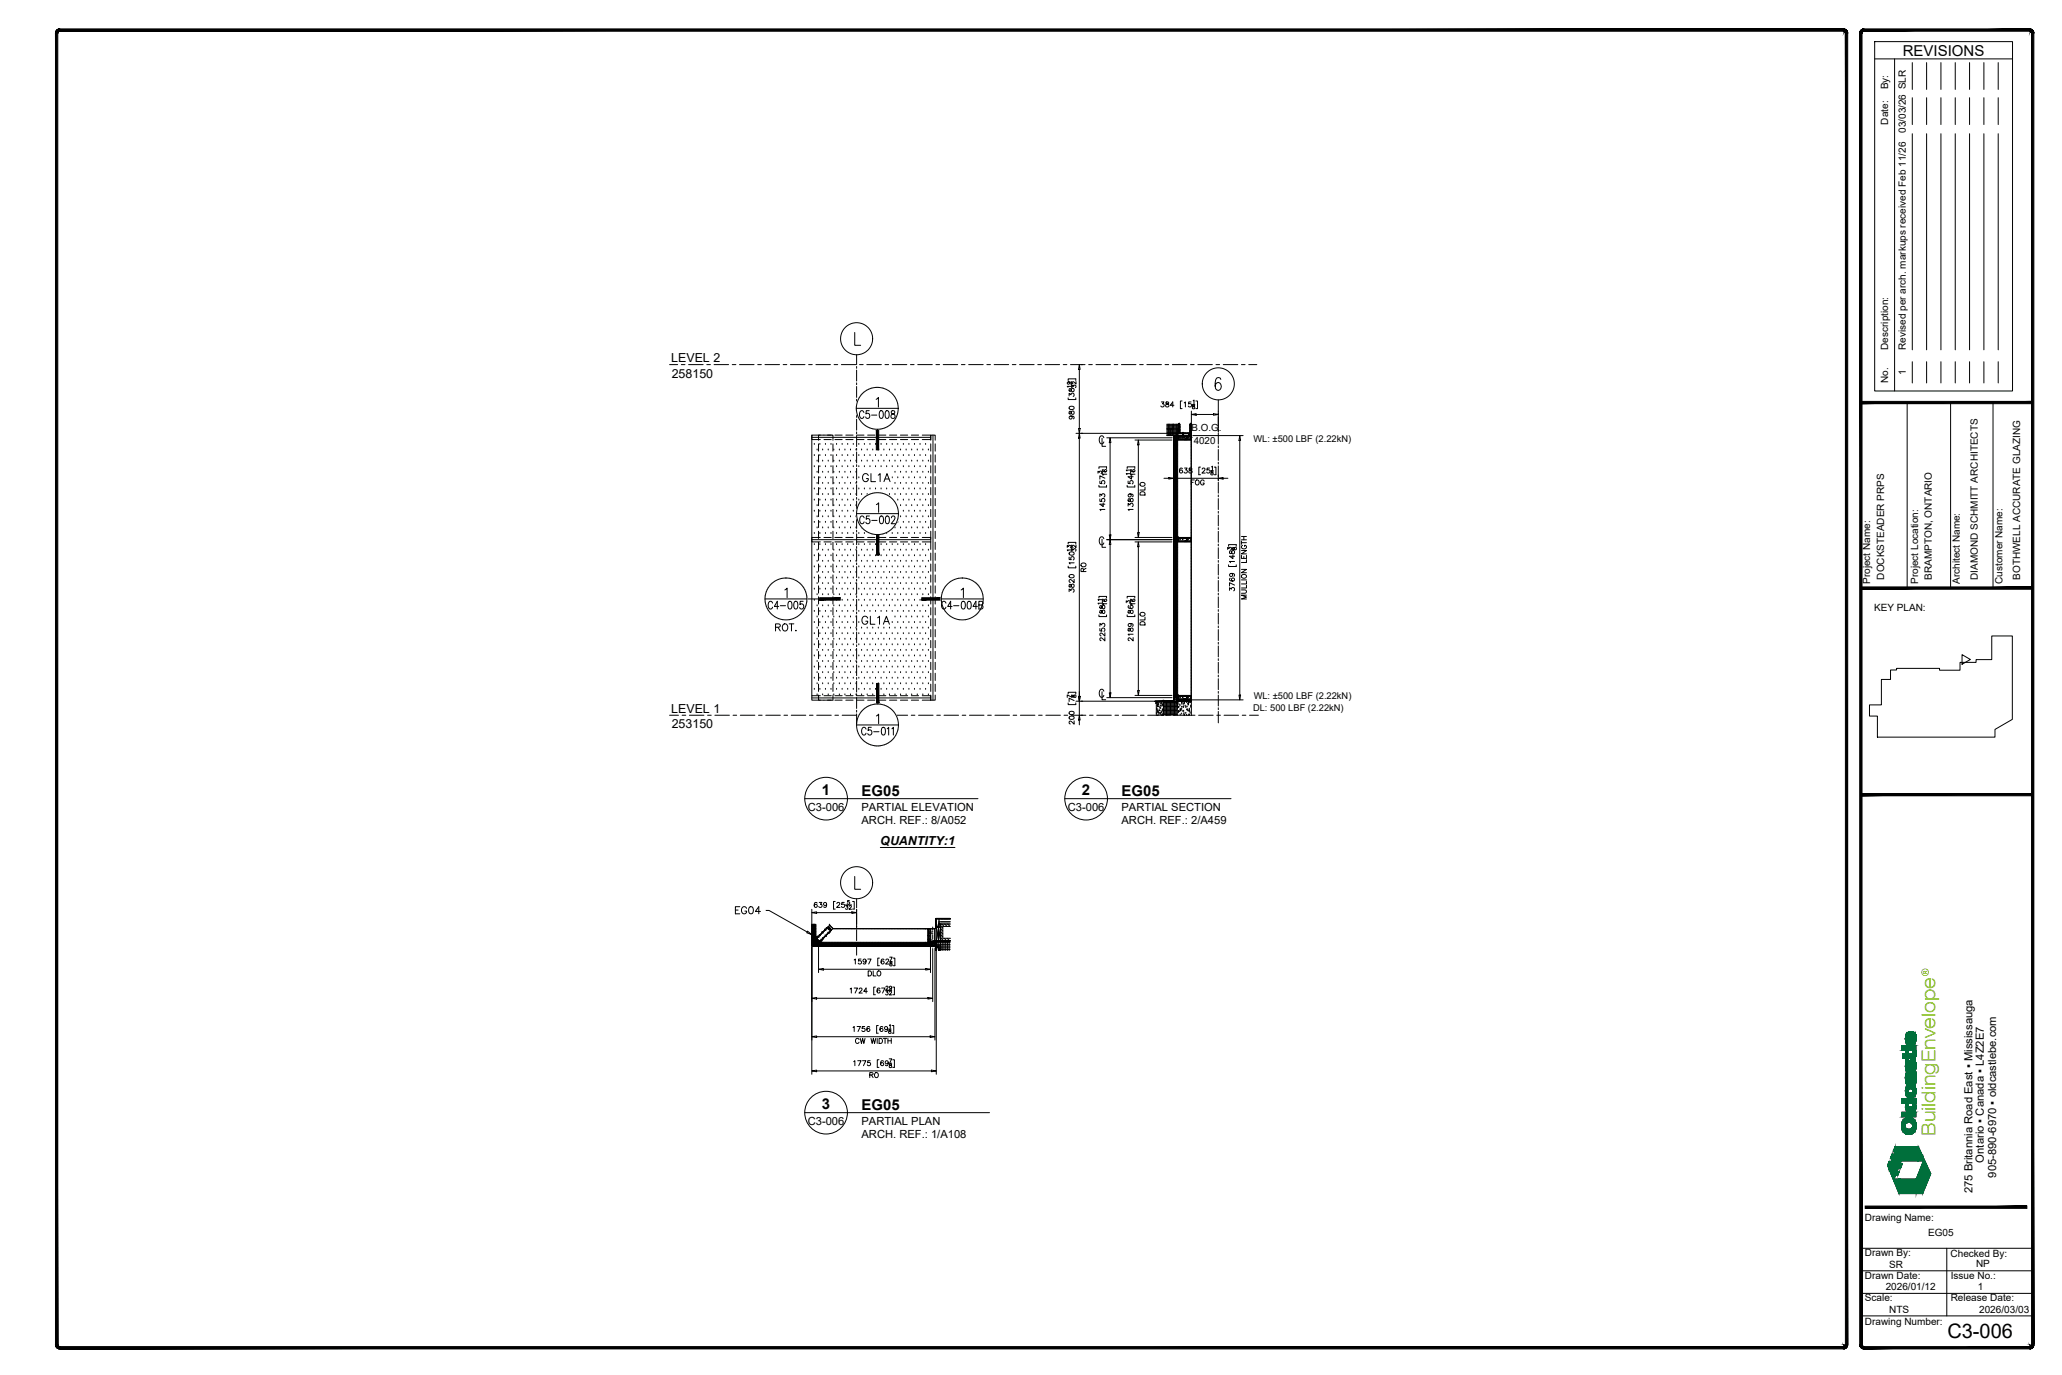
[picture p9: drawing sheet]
<svg xmlns="http://www.w3.org/2000/svg" width="914mm" height="610mm" viewBox="0 0 914 610" stroke-linecap="round" stroke-linejoin="round" font-family="sans-serif">
<defs><g id="words">
<text font-size="8.9" x="863.6" y="593.4">C3-006</text>
<text font-size="8.5" fill="#7ab800" x="858.3" y="503.6" transform="rotate(-90 858.3 503.6)">BuildingEnvelope</text>
<g font-size="7.9">
<text x="381.4" y="215.2">GL1A</text>
<text x="381" y="278.3">GL1A</text>
</g>
<text font-size="7.5" fill="#fff" x="324.6" y="406.8">EG04</text>
<g font-size="7.1">
<text x="380.3" y="233.5">C5-002</text>
<text x="339.7" y="271.3">C4-005</text>
<text x="416.6" y="271.3">C4-004B</text>
<text x="341.1" y="281.2">ROT.</text>
</g>
<text font-size="6.7" x="843.8" y="24.7">REVISIONS</text>
<g font-size="6.6">
<text x="380.3" y="186.6">C5-008</text>
<text x="381.4" y="327">C5-011</text>
<text x="364.5" y="352.4">1</text>
<text x="382" y="352.7">EG05</text>
<text x="479.8" y="352.4">2</text>
<text x="497.3" y="352.7">EG05</text>
<text x="364.5" y="491.6">3</text>
<text x="382" y="491.9">EG05</text>
</g>
<g font-size="5.5">
<text x="297.6" y="160.4">LEVEL 2</text>
<text x="297.9" y="167.4">258150</text>
<text x="297.6" y="315.9">LEVEL 1</text>
<text x="297.9" y="322.9">253150</text>
<text x="390.4" y="374.6">QUANTITY:1</text>
</g>
<g font-size="5">
<text x="358.2" y="359.3">C3-006</text>
<text x="382" y="359.3">PARTIAL ELEVATION</text>
<text x="473.5" y="359.3">C3-006</text>
<text x="497.3" y="359.3">PARTIAL SECTION</text>
<text x="382" y="365.5">ARCH. REF.: 8/A052</text>
<text x="497.3" y="365.5">ARCH. REF.: 2/A459</text>
<text x="358.2" y="498.5">C3-006</text>
<text x="382" y="498.5">PARTIAL PLAN</text>
<text x="382" y="504.7">ARCH. REF.: 1/A108</text>
<text x="879.8" y="515.4" transform="rotate(-90 879.8 515.4)">Ontario ▪ Canada ▪ L4Z2E7</text>
<text x="885.3" y="522.1" transform="rotate(-90 885.3 522.1)">905-890-6970 ▪ oldcastlebe.com</text>
<text x="874.7" y="529.1" transform="rotate(-90 874.7 529.1)">275 Britannia Road East ▪ Mississauga</text>
</g>
<text font-size="4.5" fill="#7ab800" x="855.3" y="432.8" transform="rotate(-90 855.3 432.8)">®</text>
<g font-size="4.4">
<text x="837.3" y="39.7" transform="rotate(-90 837.3 39.7)">By:</text>
<text x="837.3" y="55.2" transform="rotate(-90 837.3 55.2)">Date:</text>
<text x="845.2" y="58.9" transform="rotate(-90 845.2 58.9)">03/03/26 SLR</text>
<text x="837.3" y="155.1" transform="rotate(-90 837.3 155.1)">Description:</text>
<text x="845.2" y="155.1" transform="rotate(-90 845.2 155.1)">Revised per arch. markups received Feb 11/26</text>
<text x="845.2" y="166.5" transform="rotate(-90 845.2 166.5)">1</text>
<text x="837.3" y="169.8" transform="rotate(-90 837.3 169.8)">No.</text>
<text x="835.6" y="257" transform="rotate(-90 835.6 257)">DOCKSTEADER PRPS</text>
<text x="856.7" y="257.1" transform="rotate(-90 856.7 257.1)">BRAMPTON, ONTARIO</text>
<text x="877.1" y="257.1" transform="rotate(-90 877.1 257.1)">DIAMOND SCHMITT ARCHITECTS</text>
<text x="895.9" y="257.1" transform="rotate(-90 895.9 257.1)">BOTHWELL ACCURATE GLAZING</text>
<text x="829.3" y="258.9" transform="rotate(-90 829.3 258.9)">Project Name:</text>
<text x="850.6" y="258.9" transform="rotate(-90 850.6 258.9)">Project Location:</text>
<text x="869.1" y="258.9" transform="rotate(-90 869.1 258.9)">Architect Name:</text>
<text x="887.9" y="258.9" transform="rotate(-90 887.9 258.9)">Customer Name:</text>
<text x="831.1" y="271">KEY PLAN:</text>
<text x="827" y="541.2">Drawing Name:</text>
<text x="855.1" y="548">EG05</text>
<text x="827" y="557.1">Drawn By:</text>
<text x="865" y="557.1">Checked By:</text>
<text x="837.7" y="562.1">SR</text>
<text x="876.3" y="561.8">NP</text>
<text x="827" y="567">Drawn Date:</text>
<text x="865.1" y="566.9">Issue No.:</text>
<text x="836.2" y="572.1">2026/01/12</text>
<text x="877" y="571.9">1</text>
<text x="827" y="576.9">Scale:</text>
<text x="865.1" y="577">Release Date:</text>
<text x="827" y="587.3">Drawing Number:</text>
<text x="837.8" y="582.2">NTS</text>
<text x="877.7" y="582.1">2026/03/03</text>
</g>
<g font-size="4.3">
<text x="528.4" y="190.9">B.O.G.</text>
<text x="529.4" y="196.8">4020</text>
</g>
<g font-size="4.1">
<text x="555.8" y="195.9">WL: ±500 LBF (2.22kN)</text>
<text x="556" y="310.1">WL: ±500 LBF (2.22kN)</text>
<text x="555.7" y="315">DL: 500 LBF (2.22kN)</text>
</g>
</g></defs>
<!-- layer: A-FLOR-LEVL -->
<g fill="none" stroke="#000" stroke-width=".44">
<path d="M296.9 161.6h3.6M302.1 161.6h1.6M305.4 161.6h6.4M313.4 161.6h1.6M316.6 161.6h6.5M324.7 161.6h1.6M327.9 161.6h6.5M336 161.6h1.6M339.2 161.6h6.5M347.3 161.6h1.6M350.5 161.6h6.5M358.6 161.6h1.6"/>
<path d="M361.8 161.6h6.5M369.9 161.6h1.6M373.1 161.6h6.5M381.2 161.6h1.6M384.4 161.6h6.4M392.5 161.6h1.6M395.7 161.6h6.4M403.7 161.6h1.7M407 161.6h6.4M415 161.6h1.6M418.3 161.6h6.4M426.3 161.6h1.6"/>
<path d="M429.6 161.6h6.4M437.6 161.6h1.6M440.8 161.6h6.5M448.9 161.6h1.6M452.1 161.6h6.5M460.2 161.6h1.6M463.4 161.6h6.5M471.5 161.6h1.6M474.7 161.6h6.5M482.8 161.6h1.6M486 161.6h6.5M494.1 161.6h1.6"/>
<path d="M497.3 161.6h6.4M505.4 161.6h1.6M508.6 161.6h6.4M516.6 161.6h1.7M519.9 161.6h6.4M527.9 161.6h1.7M531.2 161.6h6.4M539.2 161.6h1.6M542.5 161.6h6.4M550.5 161.6h1.6M553.7 161.6h3.6M296.9 317.1h4"/>
<path d="M302.5 317.1h1.6M305.7 317.1h6.5M313.8 317.1h1.6M317 317.1h6.5M325.1 317.1h1.6M328.3 317.1h6.5M336.4 317.1h1.6M339.6 317.1h6.4M347.7 317.1h1.6M350.9 317.1h6.4M358.9 317.1h1.7M362.2 317.1h6.4"/>
<path d="M370.2 317.1h1.6M373.5 317.1h6.4M381.5 317.1h1.6M384.8 317.1h6.4M392.8 317.1h1.6M396 317.1h6.5M404.1 317.1h1.6M407.3 317.1h6.5M415.4 317.1h1.6M418.6 317.1h6.5M426.7 317.1h1.6M429.9 317.1h6.5"/>
<path d="M438 317.1h1.6M441.2 317.1h6.5M449.3 317.1h1.6M452.5 317.1h6.4M460.6 317.1h1.6M463.8 317.1h6.4M471.8 317.1h1.7M475.1 317.1h6.4M483.1 317.1h1.6M486.4 317.1h6.4M494.4 317.1h1.6M497.7 317.1h6.4"/>
<path d="M505.7 317.1h1.6M508.9 317.1h6.5M517 317.1h1.6M520.2 317.1h6.5M528.3 317.1h1.6M531.5 317.1h6.5M539.6 317.1h1.6M542.8 317.1h6.5M550.9 317.1h1.6M554.1 317.1h4"/>
</g>
<!-- layer: TEXT BIG -->
<g fill="none" stroke="#000" stroke-width=".44">
<path d="M356.9 354.1h76.8M472.2 354.1h73.7M356.9 493.3h81.9"/>
<circle cx="366.3" cy="354.1" r="9.5"/>
<circle cx="481.6" cy="354.1" r="9.5"/>
<circle cx="366.3" cy="493.3" r="9.5"/>
</g>
<!-- layer: _OBE_dims -->
<g fill="none" stroke="#000" stroke-width=".44">
<path d="M473.7 176.4v.7h3.4v-.7M473.7 168.7v-.7h3.4v.7M473.8 169.3a.52 .52 0 0 1 .5 .7 .52 .52 0 0 1-.8 .2 .52 .52 0 0 1 0-.8l1.4 .2-.2 .7M474.1 175.6v-1.2l.8 .6a.74 .74 0 0 1 1.2-.5 .74 .74 0 0 1-.2 1.3M474.2 172.4v1l.4 .1 1-1.3a.74 .74 0 0 1 .7 .7 .74 .74 0 0 1-.7 .7l-.8-1.2zM474.9 171.3h-1.6l.3 .4M475.2 169.2v2.6M475.5 171.7v-.9l.6 .5a.55 .55 0 0 1 .9-.4 .55 .55 0 0 1-.2 .9M477.2 169.2v1.1l-1.4-1.1-.3 .7 .4 .3M478.6 163.8v26.2M479.3 161.6h.8M515 178.2h1.2l-.7 .8a.74 .74 0 0 1 .6 1.2 .74 .74 0 0 1-1.3-.2"/>
<path d="M517.1 178.3v.6l1.3 .8a.74 .74 0 0 1-.8 .7 .74 .74 0 0 1-.7-.7l1.4-1-.1-.4zM520.6 179.7h-1.6l1.1-1.5v2.2M524.2 177.8h-.7v3.4h.7M525.1 178.6l.6-.4v2.2M528.2 178.2h-1l-.2 .9a.79 .79 0 0 1 1.2 0 .79 .79 0 0 1-.1 1.2 .79 .79 0 0 1-1.2-.3M528.7 179.3h1.1M528.9 179.7l-.1 .3a.87 .87 0 0 1 .9 1.2l-.9-.1a.94 .94 0 0 1 1-1.1l-.1-.3zM529.1 177.7l.4-.3v1.6M530.3 177.8h.7v3.4h-.7M360 193.9h52.7M360 192.9v115.5M413.7 192.9v117.5"/>
<path d="M474.2 182.4v1.1l.4 .1 1-1.4a.74 .74 0 0 1 .7 .8 .74 .74 0 0 1-.7 .7l-.8-1.3zM474.2 180.4a1.1 1.1 0 0 1 1.4-.4 1.1 1.1 0 0 1 .6 1.3 1.1 1.1 0 0 1-1.3 .4 1.1 1.1 0 0 1-.7-1.3zM474.8 184.4a.69 .69 0 0 1 .6 1 .69 .69 0 0 1-1.1 .2 .69 .69 0 0 1 .1-1.1l.4-.1a1.05 1.05 0 0 1 1.5 .9l-.3 .4M477.2 192.1h44.3M478.6 194.3v114.4M488.7 194.3v3.6h1.6M489.5 194.1a1.05 1.05 0 0 0-1.3-.9 1.05 1.05 0 0 0-.7 1.4v.8a1.05 1.05 0 0 0 .7 1.4 1.05 1.05 0 0 0 1.3-.9M490.8 194.1h28.9M492.3 196.2v40.9M503.3 195.1h16.4M504.8 197.2v38.9M528.3 182.3v11.1"/>
<path d="M529 193.1h22.3M530.5 183.7h7.6M540.3 182.3v9.3M549.8 195.2v113M486.9 209.8v-.9l.6 .5a.55 .55 0 0 1 .9-.4 .55 .55 0 0 1-.1 1M487.3 215.2v.7h3.4v-.7M487.3 207.7v-.7h3.4v.7M487.7 213.3v1l1 .1a.79 .79 0 0 1 0-1.2 .79 .79 0 0 1 1.1 .2 .79 .79 0 0 1-.3 1.1M488.8 208.2v2.4M489.4 208.2l-.2 .1a.73 .73 0 0 0 .7 1 .73 .73 0 0 0 .7-1.1 .52 .52 0 0 0-.8 .3 .52 .52 0 0 0 .4 .7M490 212l-2.3-1.1v1.5M490.8 210.2h-1.7l.3 .4"/>
<path d="M499.8 215.2v.7h3.4v-.7M499.8 207.7v-.7h3.4v.7M500.3 213.3v1l.9 .1a.79 .79 0 0 1 0-1.2 .79 .79 0 0 1 1.2 .2 .79 .79 0 0 1-.3 1.1M501 219a.69 .69 0 0 1 .6 .9 .69 .69 0 0 1-1.1 .3 .69 .69 0 0 1 .1-1.1l.4-.1a1.05 1.05 0 0 1 1.5 .8l-.3 .4M501.1 210h-1.7l.4 .4M501.1 208.4h-1.7l.4 .4M501.4 208.2v2.4M501.7 210.8v1.6l-1.4-1h2.2M501.9 208.2l-.2 .1a.73 .73 0 0 0 .8 1 .73 .73 0 0 0 .6-1.1 .52 .52 0 0 0-.8 .3 .52 .52 0 0 0 .5 .7M503.3 210.2h-1.6l.3 .4M505.9 218.2h1.5l.4 1.3h-2.3zM505.9 214.1a1.08 1.08 0 0 1 1.3-.2 1.08 1.08 0 0 1 .5 1.2 1.04 1.04 0 0 1-1.5 .5 1.04 1.04 0 0 1-.3-1.5z"/>
<path d="M507.8 216v1.3h-2.3M516.2 212h2.1M520.4 211.1v2.4M520.4 212h19.9M524.3 207.8l-.1-.2a1.09 1.09 0 0 0-1.3 .8 1.09 1.09 0 0 0 .8 1.3 .69 .69 0 0 0 .7-.6 .69 .69 0 0 0-.6-.7 .69 .69 0 0 0-.7 .6M525.3 207.5h1.1l-.6 .9a.74 .74 0 0 1 .6 1.1 .74 .74 0 0 1-1.3-.2M527.4 207.6v.6l1.3 .8a.74 .74 0 0 1-.8 .8 .74 .74 0 0 1-.7-.8l1.4-1-.2-.4zM528.3 213.8h.8M529.6 212.8h-1.3v2.2M530.3 213.1l.2-.2a1 1 0 0 1 1.3 1.1 1 1 0 0 1-1.5 .7zM532.4 207.1h-.8v3.4h.8M533.1 208l.4-.5 .9 .4-1.4 1.8h1.5"/>
<path d="M534 213.3a.82 .82 0 0 0-.9-.5 .82 .82 0 0 0-.7 .8v.6a.8 .8 0 0 0 .8 .8 .8 .8 0 0 0 .8-.8h-.5M536.4 207.5h-1.1l-.1 1a.79 .79 0 0 1 1.2-.1 .79 .79 0 0 1-.1 1.2 .79 .79 0 0 1-1.2-.3M536.9 208.6h1.1M537.1 209l-.1 .3a.87 .87 0 0 1 .9 1.2l-.9-.1a.94 .94 0 0 1 .9-1.1v-.3zM537.3 207l.4-.3v1.6M538.5 207.1h.7v3.4h-.7M540.3 210.6v2.5M542.4 212h2.1M360 239.3h52.7M487.7 221.2v1.1l1 .1a.79 .79 0 0 1 0-1.2 .79 .79 0 0 1 1.1 .1 .79 .79 0 0 1-.3 1.2M487.7 220.1v-1.1l.9 .6a.74 .74 0 0 1 1.2-.5 .74 .74 0 0 1-.3 1.3M488.7 239.1v3.5h1.6"/>
<path d="M489.2 223v1.6l-1.5-1.1h2.3M489.5 238.8a1.05 1.05 0 0 0-1.3-.8 1.05 1.05 0 0 0-.7 1.3v.9a1.05 1.05 0 0 0 .7 1.3 1.05 1.05 0 0 0 1.3-.8M490 225.9h-2.3l.5 .5M490.8 239.3h28.9M500.3 224.4v-1.2l.8 .6a.74 .74 0 0 1 1.2-.5 .74 .74 0 0 1-.2 1.3M500.4 221.2v1.1l.4 .1 .9-1.4a.74 .74 0 0 1 .8 .7 .74 .74 0 0 1-.8 .8l-.7-1.3zM502.5 225.9h-2.2l.4 .5M503.3 238.3h16.4M550.5 239.9v1.4M550.5 239.3h2.2M550.5 237.8h2.2M551.6 237.8v1.5"/>
<path d="M473.3 242.7v-.8l.6 .4a.55 .55 0 0 1 .9-.4 .55 .55 0 0 1-.2 1M473.7 251v.8h3.4v-.8M473.7 241.2v-.7h3.4v.7M474.1 247v1l.9 .2a.79 .79 0 0 1 0-1.2 .79 .79 0 0 1 1.2 .1 .79 .79 0 0 1-.3 1.2M474.2 259.2v1l.4 .1 1-1.4a.74 .74 0 0 1 .7 .8 .74 .74 0 0 1-.7 .7l-.8-1.2zM474.2 255a1.1 1.1 0 0 1 1.4-.4 1.1 1.1 0 0 1 .6 1.3 1.1 1.1 0 0 1-1.3 .4 1.1 1.1 0 0 1-.7-1.3zM474.2 245a1.1 1.1 0 0 1 1.4-.4 1.1 1.1 0 0 1 .6 1.2 1.1 1.1 0 0 1-1.3 .5 1.1 1.1 0 0 1-.7-1.3zM474.9 243.8h-1.6l.3 .4M475.2 241.6v2.7M475.5 244.2v-.9l.6 .5a.55 .55 0 0 1 .9-.4 .55 .55 0 0 1-.2 .9M476.3 256.8v1.5l-1.6-1.4-.6 .5 .1 .6 .4 .2M476.3 249.5h-2.2l.4 .6"/>
<path d="M477.2 241.6v1.2l-1.4-1.1-.3 .7 .4 .3M479.5 250a1.04 1.04 0 0 1 1.4-.4 1.04 1.04 0 0 1 .4 1.5 1.08 1.08 0 0 1-1.3 .1 1.08 1.08 0 0 1-.5-1.2zM480.4 253.4l-.1-1.3-.7-.1-.2 1.4h2.2M481.6 251.9l-1.2 .8M492.3 241.4v65.8M503.3 240.3h16.4M504.8 242.4v63.8M544.4 243.6v-.9l.7 .5a.55 .55 0 0 1 .8-.4 .55 .55 0 0 1-.1 1M544.8 250.4v.8h3.4v-.8M544.8 242.2v-.7h3.4v.7M545.4 244.3v1l.4 .1 .9-1.3a.74 .74 0 0 1 .8 .7 .74 .74 0 0 1-.8 .8l-.7-1.3zM545.6 256.3l-.2 .1a1.09 1.09 0 0 0 .7 1.4 1.09 1.09 0 0 0 1.4-.8 .69 .69 0 0 0-.7-.8 .69 .69 0 0 0-.7 .7 .69 .69 0 0 0 .6 .7"/>
<path d="M546 254.2a.69 .69 0 0 1 .6 1 .69 .69 0 0 1-1.1 .2 .69 .69 0 0 1 .1-1.1l.4-.1a1.05 1.05 0 0 1 1.5 .9l-.3 .4M546.4 242.6v1.2M546.7 242.8v.8l.3 .1a.87 .87 0 0 1 1.2-.9l-.1 .9a.94 .94 0 0 1-1.1-1zM546.7 246.1v1.6l-1.5-1.1h2.3M547.5 259.4l-2.3-1.1v1.5M547.5 248.9h-2.3l.5 .6M550.5 252.4h2.2l-2.2 1.5h2.2M550.5 246.2v1.4h2.2v-1.4M550.5 244.1h2.2l-2.2 1.5h2.2M550.5 257.1h2.2M550.5 240.6h2.2M550.6 255.1a1.04 1.04 0 0 1 1.5-.4 1.04 1.04 0 0 1 .3 1.4 1.08 1.08 0 0 1-1.3 .2 1.08 1.08 0 0 1-.5-1.2z"/>
<path d="M551.1 241.8a.82 .82 0 0 0-.6 .9 .82 .82 0 0 0 .9 .6h.5a.8 .8 0 0 0 .9-.7 .8 .8 0 0 0-.9-.8v.5M551.6 246.7v.9M552.7 259.4v1.3h-2.2M552.7 257.6v1.3h-2.2M552.7 248.1v1.3h-2.2M474.1 262.3v-1.1l.8 .6a.74 .74 0 0 1 1.2-.6 .74 .74 0 0 1-.2 1.3M487.3 272.6v.8h3.4v-.8M487.3 265.2v-.8h3.4v.8M487.7 278.6v1.1l1 .1a.79 .79 0 0 1 0-1.2 .79 .79 0 0 1 1.1 .2 .79 .79 0 0 1-.3 1.1M487.7 277.6v-1.2l.9 .7a.74 .74 0 0 1 1.2-.6 .74 .74 0 0 1-.3 1.3M487.8 270.7v1.1l.5 .1 .9-1.4a.74 .74 0 0 1 .8 .7 .74 .74 0 0 1-.8 .8l-.7-1.3zM487.8 268.6v1.1l.5 .1 .9-1.4a.74 .74 0 0 1 .8 .7 .74 .74 0 0 1-.8 .8l-.7-1.3z"/>
<path d="M488.6 267.4h-1.7l.3 .4M488.6 265.8h-1.7l.3 .4M488.8 265.6v2.5M489.4 265.7l-.2 .1a.73 .73 0 0 0 .7 .9 .73 .73 0 0 0 .7-1 .52 .52 0 0 0-.8 .3 .52 .52 0 0 0 .4 .6M490.8 267.7h-1.7l.3 .4M499.4 267.2v-.8l.7 .4a.55 .55 0 0 1 .9-.4 .55 .55 0 0 1-.2 1M499.8 272.6v.8h3.4v-.8M499.8 265.2v-.8h3.4v.8M500.4 278.6v1.1l.4 .1 .9-1.4a.74 .74 0 0 1 .8 .8 .74 .74 0 0 1-.8 .7l-.7-1.3zM500.4 270.7v1.1l.4 .1 .9-1.4a.74 .74 0 0 1 .8 .7 .74 .74 0 0 1-.8 .8l-.7-1.3zM500.6 268.5l-.2 .1a1.09 1.09 0 0 0 .8 1.3 1.09 1.09 0 0 0 1.3-.8 .69 .69 0 0 0-.6-.7 .69 .69 0 0 0-.8 .6 .69 .69 0 0 0 .6 .8M501 276.4a.69 .69 0 0 1 .6 1 .69 .69 0 0 1-1.1 .2 .69 .69 0 0 1 .1-1.1l.4-.1a1.05 1.05 0 0 1 1.5 .9l-.3 .4"/>
<path d="M501.4 265.6v2.5M501.9 265.7l-.2 .1a.73 .73 0 0 0 .8 .9 .73 .73 0 0 0 .6-1 .52 .52 0 0 0-.8 .3 .52 .52 0 0 0 .5 .6M503.3 267.7h-1.6l.3 .4M505.6 276a1.24 1.24 0 0 1 2.2 .3v.8h-2.3zM505.6 271.9a1.04 1.04 0 0 1 1.5-.4 1.04 1.04 0 0 1 .3 1.5 1.08 1.08 0 0 1-1.3 .1 1.08 1.08 0 0 1-.5-1.2zM507.8 273.6v1.3h-2.3M545.2 261.7v-1.1l.9 .6a.74 .74 0 0 1 1.2-.5 .74 .74 0 0 1-.3 1.2M550.5 261.5h1.6l.6 .7-.3 .7-1.9 .1M552.7 263.9h-2.2l2.2 .8-2.2 .9h2.2M490 282.7v1.4l-1.8-1.3-.5 .8 .6 .4M490 280.5v1.5l-1.8-1.3-.5 .8 .6 .4M502.5 282.7v1.4l-1.8-1.3-.4 .8 .5 .4"/>
<path d="M502.5 281.2h-2.2l.4 .5M360 309.4h52.7M473.7 311.6v.8h3.4v-.8M473.7 307.7v-.8h3.4v.8M474.2 317.8a1.1 1.1 0 0 1 1.4-.4 1.1 1.1 0 0 1 .6 1.2 1.1 1.1 0 0 1-1.3 .5 1.1 1.1 0 0 1-.7-1.3zM474.2 315.7a1.1 1.1 0 0 1 1.4-.5 1.1 1.1 0 0 1 .6 1.3 1.1 1.1 0 0 1-1.3 .4 1.1 1.1 0 0 1-.7-1.2zM474.9 308.9l-1.6-.8v1.1M475.2 308.1v1.1M475.6 308.3v.8h.3a.87 .87 0 0 1 1.2-.8l-.1 .8a.94 .94 0 0 1-1.1-.9zM476.3 319.6v1.5l-1.6-1.4-.6 .4 .1 .6 .4 .3M476.3 310.6l-2.2-1.1v1.5M477.2 310.9h44.3"/>
<path d="M478.6 310.9v6.2M478.6 319.2v2.2M479.3 317.1h.8M488.7 306.7v3.5h1.6M489.5 306.4a1.05 1.05 0 0 0-1.3-.8 1.05 1.05 0 0 0-.7 1.3v.9a1.05 1.05 0 0 0 .7 1.3 1.05 1.05 0 0 0 1.3-.8M490.8 309.3h28.9M503.3 308.3h16.4M528.2 310.3h23.1M370.4 399.7h-.8v3.3h.8M376.7 399.3h-.8l-.1 .7a.59 .59 0 0 1 .9-.1 .59 .59 0 0 1-.1 .9 .59 .59 0 0 1-.9-.2M378.1 399.7h.7v3.3h-.7M360 403.1v7.9"/>
<path d="M360 419.7v56.6M362.1 404.6h15.6M362.3 400.4l-.1-.2a1.09 1.09 0 0 0-1.3 .8 1.09 1.09 0 0 0 .8 1.3 .69 .69 0 0 0 .7-.6 .69 .69 0 0 0-.6-.8 .69 .69 0 0 0-.7 .7M363 418.7v12.5M363.3 400.1h1.2l-.7 .8a.74 .74 0 0 1 .6 1.2 .74 .74 0 0 1-1.3-.2M366.6 400.8a.69 .69 0 0 1-1 .6 .69 .69 0 0 1-.3-1.1 .69 .69 0 0 1 1.2 .1l.1 .4a1.05 1.05 0 0 1-.9 1.5l-.4-.3M371.1 400.6l.4-.5 .9 .4-1.4 1.8h1.5M374.4 400.1h-1.1l-.1 .9a.79 .79 0 0 1 1.2 0 .79 .79 0 0 1-.1 1.2 .79 .79 0 0 1-1.2-.3M374.9 401.2h2.7M375.1 401.5h.9l-.5 .6a.55 .55 0 0 1 .4 .9 .55 .55 0 0 1-1-.2M376.6 401.9l.3-.4 .6 .3-1 1.3h1.1M379.9 403.1v7.9"/>
<path d="M412.6 418.7v12.5M415.2 417.8v58.5M365.1 429.7h45.4M377 438.5l.5-.5v2.3M378.8 425.6l.5-.4v2.2M378.8 438h1.5l-1.1 2.3M381 438.6l.4-.6 .9 .5-1.4 1.8h1.5M381.8 425.2h-1l-.1 .9a.78 .78 0 0 1 1.2 0 .78 .78 0 0 1-.2 1.2 .78 .78 0 0 1-1.1-.3M384.1 425.9a.69 .69 0 0 1-1 .6 .69 .69 0 0 1-.3-1.1 .69 .69 0 0 1 1.2 .1l.1 .4a1.05 1.05 0 0 1-.9 1.5l-.4-.3M384.6 439.5h-1.6l1.1-1.5v2.3M384.8 425.2h1.5l-1.1 2.2M385 430.5h.7a1.19 1.19 0 0 1 .8 1.1 1.19 1.19 0 0 1-.8 1.1h-.7z"/>
<path d="M387.2 430.5v2.2h1.3M388.2 437.6h-.7v3.4h.7M389.1 430.8l.2-.2a1 1 0 0 1 1.4 1 1 1 0 0 1-1.6 .8zM390 424.8h-.8v3.3h.8M390.2 438.4l-.1-.2a1.09 1.09 0 0 0-1.3 .7 1.09 1.09 0 0 0 .8 1.4 .69 .69 0 0 0 .7-.7 .69 .69 0 0 0-.6-.7 .69 .69 0 0 0-.8 .6M390.9 438h1.5l-1 2.3M392 425.5l-.1-.2a1.09 1.09 0 0 0-1.3 .8 1.09 1.09 0 0 0 .8 1.3 .69 .69 0 0 0 .7-.6 .69 .69 0 0 0-.6-.8 .69 .69 0 0 0-.8 .7M392.7 439.2h2.7M392.8 425.7l.2-.4 .7-.1 .4 .6-1.4 1.6h1.5M392.9 437.6l.3-.4 .6 .3-1 1.4h1.1M392.9 439.4h.9l-.5 .7a.55 .55 0 0 1 .4 .9 .55 .55 0 0 1-1-.2M394.4 439.8l.3-.4 .7 .3-1.1 1.4h1.1"/>
<path d="M394.5 424.3h1.1l-.8 1.7M394.5 426.3h1.1M394.7 426.7l-.1 .3a.87 .87 0 0 1 .9 1.2l-.9-.1a.94 .94 0 0 1 1-1.1l-.1-.3zM395.4 437.8a.52 .52 0 0 1-.7 .4 .52 .52 0 0 1-.2-.8 .52 .52 0 0 1 .8 .1l-.1 1.3-.7-.2M395.9 437.6h.7v3.4h-.7M396.1 424.8h.7v3.3h-.7M413.6 420.5v23.6M414.6 420.3v40.8M362.1 459.6h50.4M362.1 442.6h49.4M378.3 455.5l.5-.4v2.2M380.1 455.1h1.5l-1.1 2.2"/>
<path d="M383.5 455.1h-1.1l-.1 .9a.78 .78 0 0 1 1.2 0 .78 .78 0 0 1-.2 1.2 .78 .78 0 0 1-1.1-.3M385.7 455.4l-.1-.2a1.09 1.09 0 0 0-1.4 .8 1.09 1.09 0 0 0 .8 1.3 .69 .69 0 0 0 .8-.6 .69 .69 0 0 0-.7-.8 .69 .69 0 0 0-.7 .7M389.5 454.7h-.8v3.4h.8M391.5 455.4l-.1-.2a1.09 1.09 0 0 0-1.3 .8 1.09 1.09 0 0 0 .8 1.3 .69 .69 0 0 0 .7-.6 .69 .69 0 0 0-.6-.8 .69 .69 0 0 0-.8 .7M393.6 455.8a.69 .69 0 0 1-.9 .6 .69 .69 0 0 1-.3-1.1 .69 .69 0 0 1 1.1 .1l.1 .4a1.05 1.05 0 0 1-.8 1.5l-.5-.3M394 456.2h1.1M394.2 456.6l-.1 .3a.87 .87 0 0 1 .9 1.2l-.9-.1a.94 .94 0 0 1 1-1.1l-.1-.3zM394.4 454.6l.4-.3v1.6M395.6 454.7h.7v3.4h-.7M362.1 474.8h51M378.6 470.7l.5-.4v2.2M380.4 470.3h1.4l-1 2.2"/>
<path d="M381 460.9a.81 .81 0 0 0-1-.5 .81 .81 0 0 0-.6 .8v.5a.81 .81 0 0 0 .6 .9 .81 .81 0 0 0 1-.5M381.5 460.4l.5 2.2 .5-2.2 .6 2.2 .5-2.2M382.5 470.3h1.5l-1.1 2.2M385.7 476.6l1.3-.1 .1-.8-1.4-.2v2.3M385.9 470.3h-1.1l-.1 .9a.78 .78 0 0 1 1.2 0 .78 .78 0 0 1-.2 1.2 .78 .78 0 0 1-1.1-.3M386.2 460.4l.6 2.2 .5-2.2 .5 2.2 .6-2.2M386.4 476.6l.8 1.2M388.2 475.6a1 1 0 0 1 1.3 1.1 1 1 0 0 1-1.5 .7l-.2-1zM389 460.4v2.2M389.8 469.8h-.8v3.4h.8M389.8 460.4h.8a1.19 1.19 0 0 1 .7 1.1 1.19 1.19 0 0 1-.7 1.1h-.8zM391.7 460.4h1.5"/>
<path d="M391.8 470.6l-.1-.2a1.09 1.09 0 0 0-1.3 .8 1.09 1.09 0 0 0 .8 1.3 .69 .69 0 0 0 .7-.7 .69 .69 0 0 0-.6-.7 .69 .69 0 0 0-.8 .6M392.5 460.4v2.2M393.8 460.4v2.2M393.8 461.4h1.4M393.9 471a.69 .69 0 0 1-.9 .6 .69 .69 0 0 1-.3-1.1 .69 .69 0 0 1 1.1 .1l.1 .4a1.05 1.05 0 0 1-.8 1.5l-.5-.3M394.3 469.4h1.1l-.8 1.7M394.3 471.4h1.1M394.5 471.7l-.1 .3a.87 .87 0 0 1 .9 1.2h-.9a.94 .94 0 0 1 1-1.2l-.1-.3zM395.2 460.4v2.2M395.9 469.8h.7v3.4h-.7"/>
</g>
<!-- layer: 0 -->
<g fill="none" stroke="#000" stroke-width=".44">
<path d="M478.6 161.6l.4 2.2h-.7zM478.3 190h.7l-.4 2.1zM478.6 192.1l.4 2.2h-.7zM492.3 194.1l.3 2.1h-.7zM504.8 195.1l.4 2.1h-.8zM528.3 183.7l2.2-.3v.7zM538.1 183.4l2.2 .3-2.2 .4zM549.8 193.1l.3 2.1h-.7zM518.3 211.7l2.1 .3-2.1 .4zM540.3 212l2.1-.3v.7zM491.9 237.1h.7l-.3 2.2zM492.3 239.3l.3 2.1h-.7z"/>
<path d="M504.4 236.1h.8l-.4 2.2zM504.8 240.3l.4 2.1h-.8zM838.4 297h2.6v-.7h19.1v.8h9.1v-3.4h7.1v-1.3h6.9v-10.4h9.2v36.9l-7.7 4.5v3.4h-52.2v-9.3h-3.5v-5h5.3v-11.3h4.1zM478.3 308.7h.7l-.4 2.2zM478.6 317.1l.4 2.1h-.7zM491.9 307.2h.7l-.3 2.1zM504.4 306.2h.8l-.4 2.1zM549.4 308.2h.7l-.3 2.1zM339.2 403.6h1.8l16.9 9.6M358.1 412.9l1.9 1.5-2.3-.9zM360 404.6l2.1-.3v.7zM377.7 404.3l2.2 .3-2.2 .4z"/>
<path d="M363 429.7l2.1-.3v.7zM410.5 429.4l2.1 .3-2.1 .4zM360 459.6l2.1-.3v.7zM360 442.6l2.1-.4v.7zM411.5 442.2l2.1 .4-2.1 .3zM412.5 459.3l2.1 .3-2.1 .4zM360 474.8l2.1-.4v.7zM413.1 474.4l2.1 .4-2.1 .3z"/>
</g>
<!-- layer: _OBE_notbyobe -->
<g fill="none" stroke="#000" stroke-width=".44">
<path d="M517.5 192.9h2.8l-2.8 .2M517.5 191.7h5.1v.4h.5M517.5 189.9l5.1 .1M517.5 190.2h.5M517.5 190.1h.5M517.5 192.3h4.7M517.5 191.1h5.1M517.5 190.5h5.1M517.5 189.3h5.1M517.5 188.1h5.1M517.5 188v4.7M517.7 192.9l-.2 .2"/>
<path d="M517.8 192.9l-.2 .2M518.1 192.9l-.2 .2M518.1 190.2h.1M518.1 190.1h.1M518.1 188v4.7M518.2 192.9l-.2 .2M518.4 190.2h.1M518.4 190.1h.1M518.5 192.9l-.2 .2M518.6 190.2h.6M518.6 190.1h.6M518.7 188v4.7"/>
<path d="M518.9 192.9l-.2 .2M519.1 192.9l-.2 .2M519.3 188v4.7M519.3 192.9l-.2 .2M519.4 190.2h.1M519.4 190.1h.1M519.5 192.9l-.2 .2M519.6 190.1h.1M519.7 190.2h-.6v2.7l-.7 .2M519.8 192.9l-.2 .2M519.9 190.1h.4M519.9 192.9l-.2 .2"/>
<path d="M519.9 188v4.7M520.2 192.9l-.2 .2M520.3 189.4v.8h-.4M520.3 188v.8M520.3 188.9v.1M520.3 189.2v.1M520.4 194.3l1.6-.1zM520.4 194v.3M520.4 194h.1M520.4 194.1h.1M520.4 194.2h.1M520.4 194.3h.1"/>
<path d="M520.5 194.1h.1M520.5 194.2h.1M520.5 194.3h.1M520.5 194h.1M520.5 188v4.9M520.6 194h.1M520.6 194.3h.1M520.6 194.2h-.1M520.6 194.2l.1 .1M520.6 194v.3M520.6 194.1h.1M520.6 194.1l.3 .1"/>
<path d="M520.6 194.3h.2M520.8 194h.1M520.8 194l-.1 .3M520.8 194.1h-.1M520.8 194.1v.1M520.9 194.3h.1M520.9 194v.3M520.9 194.1l-.3 .1M520.9 194.3h-.1M520.9 194.1h.1M521 194.2h-.1M521 194.1h.1"/>
<path d="M521 194.3h.1M521.1 188v4.9M521.1 194.3h.1M521.2 194.3h.1M521.3 194.3h.1M521.4 194.3h.1M521.5 194.3h.1M521.5 194.1h-1.2M521.6 194.3h.1M521.7 194.3h.1M521.7 188v4.9M521.8 193.4h.1"/>
<path d="M521.8 193.5h.1M521.8 193.6h.1M521.8 194.3l.2 .5zM521.8 194.5h.1M521.8 194.8h.1M521.8 194.4h.1M521.8 194.6h.1M521.9 194.2h.1M521.9 193.4v.3zM521.9 193.3h.1M521.9 193.7h.1M521.9 194.7h1"/>
<path d="M521.9 193.5l6.2 .1M521.9 194.5h.1M521.9 194.8h.1M521.9 194.4h.1M521.9 194.6h.1M521.9 193.3l-.2 .2 .2 .3M522 193.6h-.1M522 193.5v.1M522 194.9h.1M522 193.5h.1M522 194.5v.3zM522 193.4v.3z"/>
<path d="M522 195.1v.7M522 196v.1M522 196.2v.2M522 196.5v1.2M522 197.9v.1M522 198.1v.2M522 198.4v.6M522 199.1v.2M522 199.4v.1M522 199.7v.6M522 193.5l.1 .1M522.1 194.9h.1"/>
<path d="M522.1 193.5l.1 .1M522.1 194.9l-.3-.1v.3l.3-.2M522.1 193.5v.4M522.1 194.7l.1 .1M522.1 194.7h.1M522.1 194.6h.1M522.1 194.5h.1M522.1 194.4h.1M522.1 193.8h.1M522.1 193.7h.1M522.1 193.6h.1M522.1 193.5h.1"/>
<path d="M522.1 193.9l.1 .1M522.1 194.3v.4M522.1 193.5l-.1 .1M522.2 193.9h.1M522.2 193.5l.1 .1M522.2 193.5l-.1 .1M522.2 194.7h.1M522.2 194.6h.1M522.2 194.5h.1M522.2 194.4h.1M522.2 193.8h.1M522.2 193.7h.1"/>
<path d="M522.2 193.6h.1M522.2 193.5h.1M522.2 193.4l.2-.2-.1 1.7M522.2 193.4l-.1 .1M522.2 194.2l-.1 .1M522.2 194.8l.1 .1M522.2 193.3h5.9v1.6h-5.9zM522.2 192.1h6v2.5h-6zM522.2 192.1l6 .2zM522.2 195.1v.7M522.2 196v.1M522.2 196.2v.2"/>
<path d="M522.2 196.5v1.2M522.2 197.9v.1M522.2 198.1v.2M522.2 198.4v.6M522.2 199.1v.2M522.2 199.4v.1M522.2 199.7v.6M522.2 192.9l-2.1 .2M522.3 193.6h.1M522.3 194.9h.1M522.3 194.3h.1M522.3 194.2h.1"/>
<path d="M522.3 194.1h.1M522.3 193.4h.1M522.3 193.3h.1M522.3 194.1h-.4M522.3 193.5l-.1 .1M522.3 188v4.1M522.3 195h.1M522.3 193.3v1.6M522.3 194.8h5.8M522.3 193.4h5.8M522.3 194.6h5.8M522.3 193.9h.1"/>
<path d="M522.3 193.5h.1M522.4 195h.1M522.4 193.6h-.1M522.5 193.5v.1M522.5 193.5h-.5M522.5 193.5h.1M522.5 193.5l-.1 .1M522.6 188l-.2 3.1M522.6 188v.5M522.6 188.6l-5.1 .1M522.6 188.9v.1M522.6 189.1v.7"/>
<path d="M522.6 190.1v.2M522.6 190.4v.6M522.6 191.2v.1M522.6 191.4v.1M522.6 190.7h.1M522.6 191.1h.1M522.6 188.2h.1M522.6 189.4h.1M522.6 188.5h.1M522.6 188.3h.1M522.6 188.6h.1M522.6 190.6h.1"/>
<path d="M522.6 189.2h.1M522.6 190.1h.1M522.7 189.8h.1M522.7 188.9h.1M522.7 191.8h.1M522.7 191h.1M522.7 189.2h.1M522.7 191.7h.1M522.7 189.5h.1M522.7 188.3h.1M522.7 190.1h.1M522.7 189h.1"/>
<path d="M522.7 190.4h.1M522.7 190.7h.1M522.7 191.4h.1M522.7 191.1h.1M522.7 191.3h.1M522.7 191.2h.1M522.7 191.6h.1M522.8 191.9h.1M522.8 188.5h.1M522.8 189.5h.1M522.8 190.5h.1M522.8 189.8h.1"/>
<path d="M522.8 188.9h.1M522.8 191h.1M522.8 191.1h.1M522.8 190.2h.1M522.8 192.1h.1M522.8 191.4h.1M522.8 188.3h.1M522.8 189.9h.1M522.8 188.1h.1M522.9 188.4h.1M522.9 191.5h.1M522.9 190.6h.1"/>
<path d="M522.9 188.7h.1M522.9 191.8h.1M522.9 189h.1M522.9 189.6h.1M522.9 189.3h.1M522.9 190.2h.1M522.9 189.9h.1M522.9 190.9h.1M522.9 188.9h.1M522.9 188.1h.1M522.9 190.5h.1M522.9 190.8h.1"/>
<path d="M522.9 191.4h.1M522.9 191.2h.1M523 191.5h.1M523 190.3h.1M523 191.8h.1M523 192.1h.1M523 188.5h.1M523 191.9h.1M523 191h.1M523 188.8h.1M523 189.8h.1M523 191.3h.1"/>
<path d="M523 188v4.1M523 188.3h.1M523 188.1h.1M523.1 188.6h.1M523.1 189.3h.1M523.1 188.9h.1M523.1 188.5h.1M523.1 191.5h.1M523.1 189.2h.1M523.1 190.5h.1M523.1 189.7h.1M523.1 192.1h.1"/>
<path d="M523.1 194h-.4M523.1 189.5h.1M523.1 191.8h.1M523.1 191.7l.4 .4h3.9l.4-.4M523.1 191h.1M523.3 188l.2 3.9h4.1v-3.9M523.3 189l-.2 .2M523.3 190.3l-.2 .2M523.3 191.6l-.2 .2M523.3 188.2l-.2 .2M523.3 189.5l-.2 .2M523.3 190.7l-.2 .2"/>
<path d="M523.4 191.9l-.2 .1M524.2 191.9l-.2 .2M524.3 192.3l.3 .3 .3-.3M524.3 192.3h.1M524.4 192.4h.1M524.4 192.3l.4 .1zM524.5 192.5h.1M524.5 192.4h.3M524.5 192.4v.1M524.5 192.5h.2M524.6 192.5h.1M524.6 191.9l-.2 .2"/>
<path d="M524.6 191.6v.9M524.7 192.5h.1M524.7 192.4v.1M524.8 192.4v.1M524.8 192.4h.1M524.8 192.3h.1M524.9 192.3h.1M525.2 193.3h.1M525.2 194.9h.1M525.3 194.8h.1M525.3 193.3h.1M525.3 193.4l.3 .2"/>
<path d="M525.3 193.3h1.2v1.6h-1.2M525.4 191.9l-.2 .2M525.5 194h-2M525.6 193.6h.1M525.6 193.6l.7-.2v1.4l-.7-.2-.3 .2M525.8 191.9l-.1 .2M526.3 194h-.4M526.7 191.9l-.2 .2M527.1 193.9h-.4M527.1 191.9l-.2 .2M527.3 192.7h.1M527.3 192.7v.1"/>
<path d="M527.3 192.9h.1M527.3 192.8h.1M527.4 192.7h.1M527.4 192.9h.1M527.4 192.5v.5M527.4 192.6h.1M527.4 192.8h.1M527.4 193h.1M527.4 192.8l.5 .2M527.4 192.6l.5 .2M527.5 193.1h.3M527.5 192.6v.1"/>
<path d="M527.5 192.8l.2 .2M527.5 193v.1M527.5 193.1h.1M527.5 192.5l.1 .6M527.5 192.6h.1M527.6 192.7h-.1M527.6 193.1h.1M527.7 192.5v.6M527.7 192.6l-.4 .1M527.7 193.1h.1M527.7 192.7h.1M527.8 192.5l.1 .6"/>
<path d="M527.8 192.6h-.1M527.8 192.8l-.3 .2M527.8 192.5h.1M527.8 190.9h.1M527.8 188l.2 4.8-.2 .3M527.8 188.3l-.2 .2M527.8 189.5l-.2 .2M527.8 190.8l-.2 .2M527.8 188.7l-.2 .2M527.8 189.9l-.2 .2M527.8 191.2l-.2 .2M527.8 193.1h.1"/>
<path d="M527.8 191.3h.1M527.9 188.4h.1M527.9 188.2h.1M527.9 189.6h.1M527.9 188.7h.1M527.9 192.7l-.6 .2M527.9 192.7h.1M527.9 188.5h.1M527.9 188.8h.1M527.9 190.8h.1M527.9 188v.6M527.9 188.7v.1"/>
<path d="M527.9 189v.1M527.9 189.2v.7M527.9 190v.1M527.9 190.2v.2M527.9 190.5v.6M527.9 191.3v.1M527.9 191.5v.1M527.9 191.8v.5M527.9 189.1h.1M527.9 192h.1M527.9 189.4h.1M527.9 191.9h.1"/>
<path d="M527.9 192.5h.1M527.9 193.1h.1M527.9 192.6h.1M527.9 189.7h.1M527.9 190h.1M527.9 188.1h.1M527.9 190.3h.1M527.9 189.2h.1M527.9 192.7v.1M527.9 192.9v.1M527.9 192.8h.1M527.9 192.9l-.3 .1"/>
<path d="M527.9 190.6h.1M527.9 190.4h.1M527.9 190.9h.1M528 193h.1M528 191.2h.1M528 191.6h.1M528 191.5h.1M528 191.8h.1M528 192.6h.1M528 188.2h.1M528 192.1h.1M528 190.9h.1"/>
<path d="M528 192.7h-.1M528 188.7h.1M528 192.8v.1M528 192.9h-.1M528 189.7h.1M528 190.7h.1M528 190h.1M528 192h.1M528 192.5h.1M528 193.1h.1M528 189.1h.1M528 191.3h.1"/>
<path d="M528 190.4h.1M528 192.3h.1M528 192.7h.1M528 192.9h.1M528.1 188.5h.1M528.1 193.3v1.6M528.1 190.1h.1M528.1 188.1h.1M528.1 188.3h.1M528.1 189.5h.1M528.1 188.6h.1M528.1 191.7h.1"/>
<path d="M528.1 190.8h.1M528.1 189.2h.1M528.1 188.9h.1M528.1 189.8h.1M528.1 192.5h.1M528.1 192.6h.1M528.1 192.7h.1M528.1 192.9h.1M528.1 193h.1M528.1 193.1h.1M528.1 191.1h.1M528.1 190.4h.1"/>
<path d="M528.1 189.1h.1M528.2 188.3h.1M528.2 192.2h.1M528.2 190.7h.1M528.2 190.4h.1M528.2 191.1h.1M528.2 191.6h.1M528.2 191.4h.1M528.2 191.7h.1M528.2 192h.1M528.2 195.1v.7M528.2 196v.1"/>
<path d="M528.2 196.2v.2M528.2 196.5v1.2M528.2 197.9v.1M528.2 198.1v.2M528.2 198.4v.6M528.2 199.1v.2M528.2 199.4v.1M528.2 199.7v.6M528.2 192.3h.1M528.2 188.7h.1M528.2 192.1h.1M528.2 189.9h.1"/>
<path d="M528.2 191.2h.1M528.2 192.5h.1M528.2 192.6h.1M528.2 192.7h.1M528.2 192.9h.1M528.2 193h.1M528.2 193.1h.1M528.2 189h.1M528.3 190.5h.1M528.3 191.5h.1M528.3 188.2h.1M528.3 188v.6"/>
<path d="M528.3 188.7v.1M528.3 189v.1M528.3 189.2v.7M528.3 190v.1M528.3 190.2v.2M528.3 190.5v.6M528.3 191.3v.1M528.3 191.5v.1M528.3 191.8v.5M528.3 188.5h.1M528.3 188.3h.1M528.3 188.8h.1"/>
<path d="M528.3 189.5h.1M528.3 189.1h.1M528.3 190h.1M528.3 191.7h.1M528.3 189.4h.1M528.3 190.7h.1M528.3 192.3h.1M528.3 189.7h.1M528.3 192h.1M528.3 191.2h.1M528.3 192.3v.8M528.3 192.3l-.9 .1 .1 .7"/>
<path d="M528.3 195.1v.7M528.3 196v.1M528.3 196.2v.2M528.3 196.5v1.2M528.3 197.9v.1M528.3 198.1v.2M528.3 198.4v.6M528.3 199.1v.2M528.3 199.4v.1M528.3 199.7v.6M528.7 193.9h-1.2M522 200.4v.1"/>
<path d="M522 200.7v.1M522 200.9v.7M522 201.7v.1M522 201.9v.2M522 202.2v.6M522 203v.1M522 203.2v.1M522 203.5v.6M522 204.2v.2M522 204.5v.1M522 204.7v.7M522 205.5v.1"/>
<path d="M522 205.8v.1M522 206v.6M522 206.8v.1M522 207v.2M522 207.3v.6M522 208v.2M522 208.3v.1M522 208.5v.7M522 209.3v.1M522 209.6v.1M522 209.8v.7M522 210.6v.1"/>
<path d="M522 210.8v.2M522 211.1v.6M522 211.9v.1M522 212.1v.1M522 212.4v.6M522 213.1v.2M522 213.4v.1M522 213.6v.7M522 214.4v.1M522 214.7v.1M522 214.9v.6M522 215.7v.1"/>
<path d="M522 215.9v.1M522 216.2v.6M522 216.9v.2M522 217.2v.1M522 217.4v.7M522 218.2v.1M522 218.5v.1M522 218.7v.7M522 219.5v.1M522 219.7v.2M522 220v.6M522.2 200.4v.1"/>
<path d="M522.2 200.7v.1M522.2 200.9v.7M522.2 201.7v.1M522.2 201.9v.2M522.2 202.2v.6M522.2 203v.1M522.2 203.2v.1M522.2 203.5v.6M522.2 204.2v.2M522.2 204.5v.1M522.2 204.7v.7M522.2 205.5v.1"/>
<path d="M522.2 205.8v.1M522.2 206v.6M522.2 206.8v.1M522.2 207v.2M522.2 207.3v.6M522.2 208v.2M522.2 208.3v.1M522.2 208.5v.7M522.2 209.3v.1M522.2 209.6v.1M522.2 209.8v.7M522.2 210.6v.1"/>
<path d="M522.2 210.8v.2M522.2 211.1v.6M522.2 211.9v.1M522.2 212.1v.1M522.2 212.4v.6M522.2 213.1v.2M522.2 213.4v.1M522.2 213.6v.7M522.2 214.4v.1M522.2 214.7v.1M522.2 214.9v.6M522.2 215.7v.1"/>
<path d="M522.2 215.9v.1M522.2 216.2v.6M522.2 216.9v.2M522.2 217.2v.1M522.2 217.4v.7M522.2 218.2v.1M522.2 218.5v.1M522.2 218.7v.7M522.2 219.5v.1M522.2 219.7v.2M522.2 220v.6M528.2 200.4v.1"/>
<path d="M528.2 200.7v.1M528.2 200.9v.7M528.2 201.7v.1M528.2 201.9v.2M528.2 202.2v.6M528.2 203v.1M528.2 203.2v.1M528.2 203.5v.6M528.2 204.2v.2M528.2 204.5v.1M528.2 204.7v.7M528.2 205.5v.1"/>
<path d="M528.2 205.8v.1M528.2 206v.6M528.2 206.8v.1M528.2 207v.2M528.2 207.3v.6M528.2 208v.2M528.2 208.3v.1M528.2 208.5v.7M528.2 209.3v.1M528.2 209.6v.1M528.2 209.8v.7M528.2 210.6v.1"/>
<path d="M528.2 210.8v.2M528.2 211.1v.6M528.2 211.9v.1M528.2 212.1v.1M528.2 212.4v.6M528.2 213.1v.2M528.2 213.4v.1M528.2 213.6v.7M528.2 214.4v.1M528.2 214.7v.1M528.2 214.9v.6M528.2 215.7v.1"/>
<path d="M528.2 215.9v.1M528.2 216.2v.6M528.2 216.9v.2M528.2 217.2v.1M528.2 217.4v.7M528.2 218.2v.1M528.2 218.5v.1M528.2 218.7v.7M528.2 219.5v.1M528.2 219.7v.2M528.2 220v.6M528.3 200.4v.1"/>
<path d="M528.3 200.7v.1M528.3 200.9v.7M528.3 201.7v.1M528.3 201.9v.2M528.3 202.2v.6M528.3 203v.1M528.3 203.2v.1M528.3 203.5v.6M528.3 204.2v.2M528.3 204.5v.1M528.3 204.7v.7M528.3 205.5v.1"/>
<path d="M528.3 205.8v.1M528.3 206v.6M528.3 206.8v.1M528.3 207v.2M528.3 207.3v.6M528.3 208v.2M528.3 208.3v.1M528.3 208.6v.6M528.3 209.3v.1M528.3 209.6v.1M528.3 209.8v.7M528.3 210.6v.1"/>
<path d="M528.3 210.8v.2M528.3 211.1v.6M528.3 211.9v.1M528.3 212.1v.1M528.3 212.4v.6M528.3 213.1v.2M528.3 213.4v.1M528.3 213.6v.7M528.3 214.4v.1M528.3 214.7v.1M528.3 214.9v.6M528.3 215.7v.1"/>
<path d="M528.3 215.9v.2M528.3 216.2v.6M528.3 216.9v.2M528.3 217.2v.1M528.3 217.5v.6M528.3 218.2v.1M528.3 218.5v.1M528.3 218.7v.7M528.3 219.5v.1M528.3 219.7v.2M528.3 220v.6M520.4 239v.5"/>
<path d="M520.4 239.5l1.6-.1zM520.5 239.1h.1M520.5 239.3h.1M520.5 239h.1M520.5 239.2h.1M520.5 239.4h.1M520.6 239.1h.1M520.6 239.4h.1M520.6 239h.1M520.6 239.2h.1M520.7 239h.1M520.7 239.2v.1"/>
<path d="M520.7 239.3l-.1 .1M520.7 239.3l.1 .1M520.7 239l.1 .1M520.8 239.1v.4M520.8 239.2h-.1M520.8 239.5h-.1M520.8 239.2l.3 .2M520.8 239l.4 .2-.3 .3M520.8 239l-.2 .2 .2 .3M520.9 239.5h.1M520.9 239.3l.1 .2M520.9 239l.1 .1"/>
<path d="M521 239.2h1l-1.5-.2 .2 .2M521 239.2h-.3M521 239.1v.1M521 239.2h-.1M521 239.5h-.1M521 239.5h.1M521 239l-.2 .1M521 239.2v.1M521.1 239.5h.1M521.1 239.1v.1M521.1 239.4h.1M521.1 239.2l-.3 .2"/>
<path d="M521.1 239.2h.1M521.2 239.5h.1M521.4 239.4h.1M521.5 239.4h.1M521.6 239.4h.1M521.7 239.4h.1M521.8 239.5l.2 .5zM521.8 240l.2 .3zM521.8 238.3l.3 .2zM521.8 238.6l.2 .4zM521.8 239.6h.1M521.8 239.8h.1"/>
<path d="M521.8 238.6h.1M521.8 238.7h.1M521.8 238.9h.1M521.8 239.5h.1M521.8 239.7h.1M521.8 239.9h.1M521.8 238.8h.1M521.8 239h.1M521.9 239.4h.1M521.9 238.7h1M521.9 239.6h.1M521.9 239.8h.1"/>
<path d="M521.9 238.6h.1M521.9 238.7h.1M521.9 238.9h.1M521.9 239.5h.1M521.9 239.7h.1M521.9 239.9h.1M521.9 238.8h.1M521.9 239h.1M522.1 238.5h.1M522 239.7v.3zM522 238.5v.3zM522 220.8v.1"/>
<path d="M522 221v.1M522 221.3v.6M522 222v.1M522 222.3v.1M522 222.5v.7M522 223.3v.1M522 223.5v.2M522 223.8v.6M522 224.6v.1M522 224.8v.1M522 225.1v.6M522 225.8v.2"/>
<path d="M522 226.1v.1M522 226.3v.7M522 227.1v.1M522 227.4v.1M522 227.6v.7M522 228.4v.1M522 228.6v.2M522 228.9v.6M522 229.6v.2M522 229.9v.1M522 230.2v.6M522 230.9v.1"/>
<path d="M522 231.2v.1M522 231.4v.7M522 232.2v.1M522 232.4v.2M522 232.7v.6M522 233.5v.1M522 233.7v.1M522 234v.6M522 234.7v.2M522 235v.1M522 235.2v.7M522 236v.1"/>
<path d="M522 236.3v.1M522 236.5v.6M522 237.3v.1M522 237.5v.2M522 237.8v.5M522.1 238.7v.3M522.1 239.9h.1M522.1 239.8h.1M522.1 239.7h.1M522.1 239.6h.1M522.1 239h.1M522.1 238.9h.1"/>
<path d="M522.1 238.8h.1M522.1 238.7h.1M522.1 239l.1 .2M522.1 239.5v.4M522.2 239.5h.1M522.2 239.9h.1M522.2 239.8h.1M522.2 239.7h.1M522.2 239.6h.1M522.2 239.1h.1M522.2 239h.1M522.2 238.9h.1"/>
<path d="M522.2 238.8h.1M522.2 238.7h.1M522.2 238.6l.2-.2-.1 1.7M522.2 238.6l-.1 .1M522.2 239.4l-.1 .1M522.2 239.9l.1 .2M522.2 238.4h5.9v1.7h-5.9zM522.2 220.8v.1M522.2 221v.1M522.2 221.3v.6M522.2 222v.1M522.2 222.3v.1"/>
<path d="M522.2 222.5v.7M522.2 223.3v.1M522.2 223.5v.2M522.2 223.8v.6M522.2 224.6v.1M522.2 224.8v.1M522.2 225.1v.6M522.2 225.8v.2M522.2 226.1v.1M522.2 226.3v.7M522.2 227.1v.1M522.2 227.4v.1"/>
<path d="M522.2 227.6v.7M522.2 228.4v.1M522.2 228.6v.2M522.2 228.9v.6M522.2 229.6v.2M522.2 229.9v.1M522.2 230.2v.6M522.2 230.9v.1M522.2 231.2v.1M522.2 231.4v.7M522.2 232.2v.1M522.2 232.4v.2"/>
<path d="M522.2 232.7v.6M522.2 233.5v.1M522.2 233.7v.1M522.2 234v.6M522.2 234.7v.2M522.2 235v.1M522.2 235.2v.7M522.2 236v.1M522.2 236.3v.1M522.2 236.5v.6M522.2 237.3v.1M522.2 237.5v.2"/>
<path d="M522.2 237.8v.5M522.3 239.4h.1M522.3 239.3h.1M522.3 238.6h.1M522.3 238.5h.1M522.3 238.4v1.7M522.3 238.8h5.8M522.3 238.5h5.8M522.3 238.4h.1M522.3 239.2h.1M525.2 238.5h.1M525.3 238.5l.3 .3 .7-.3v1.5l-.7-.2"/>
<path d="M525.3 238.4l1.2 .1v1.6h-1.2M525.6 239.8l-.3 .2M525.6 239.8h.1M528.1 238.4v1.7M528.1 239.7l-6.2 .2M528.2 220.8v.1M528.2 221v.1M528.2 221.3v.6M528.2 222v.1M528.2 222.3v.1M528.2 222.5v.7M528.2 223.3v.1"/>
<path d="M528.2 223.5v.2M528.2 223.8v.6M528.2 224.6v.1M528.2 224.8v.1M528.2 225.1v.6M528.2 225.8v.2M528.2 226.1v.1M528.2 226.3v.7M528.2 227.1v.1M528.2 227.4v.1M528.2 227.6v.7M528.2 228.4v.1"/>
<path d="M528.2 228.6v.2M528.2 228.9v.6M528.2 229.6v.2M528.2 229.9v.1M528.2 230.2v.6M528.2 230.9v.1M528.2 231.2v.1M528.2 231.4v.7M528.2 232.2v.1M528.2 232.4v.2M528.2 232.7v.6M528.2 233.5v.1"/>
<path d="M528.2 233.7v.1M528.2 234v.6M528.2 234.7v.2M528.2 235v.1M528.2 235.2v.7M528.2 236v.1M528.2 236.3v.1M528.2 236.5v.6M528.2 237.3v.1M528.2 237.5v.2M528.2 237.8v.5M528.3 220.8v.1"/>
<path d="M528.3 221v.1M528.3 221.3v.6M528.3 222v.2M528.3 222.3v.1M528.3 222.5v.7M528.3 223.3v.1M528.3 223.6v.1M528.3 223.8v.6M528.3 224.6v.1M528.3 224.8v.1M528.3 225.1v.6M528.3 225.8v.2"/>
<path d="M528.3 226.1v.1M528.3 226.3v.7M528.3 227.1v.1M528.3 227.4v.1M528.3 227.6v.7M528.3 228.4v.1M528.3 228.6v.2M528.3 228.9v.6M528.3 229.7v.1M528.3 229.9v.1M528.3 230.2v.6M528.3 230.9v.2"/>
<path d="M528.3 231.2v.1M528.3 231.4v.7M528.3 232.2v.1M528.3 232.4v.2M528.3 232.7v.6M528.3 233.5v.1M528.3 233.7v.1M528.3 234v.6M528.3 234.7v.2M528.3 235v.1M528.3 235.2v.7M528.3 236v.1"/>
<path d="M528.3 236.3v.1M528.3 236.5v.7M528.3 237.3v.1M528.3 237.5v.2M528.3 237.8v.5M522 240h.1M522 240.3v.8M522 241.2v.2M522 241.5v.1M522 241.8v1.6M522 243.5v.1M522 243.8v.1"/>
<path d="M522 244v.6M522 244.8v.1M522 245v.2M522 245.3v.6M522 246v.2M522 246.3v.1M522 246.6v.6M522 247.3v.1M522 247.6v.1M522 247.8v.7M522 248.6v.1M522 248.8v.2"/>
<path d="M522 249.1v.6M522 249.9v.1M522 250.1v.1M522 250.4v.6M522 251.1v.2M522 251.4v.1M522 251.6v.7M522 252.4v.1M522 252.7v.1M522 252.9v.6M522 253.7v.1M522 253.9v.2"/>
<path d="M522 254.2v.6M522 254.9v.2M522 255.2v.1M522 255.4v.7M522 256.2v.1M522 256.5v.1M522 256.7v.7M522 257.5v.1M522 257.7v.2M522 258v.6M522 258.8v.1M522 259v.1"/>
<path d="M522 259.3v.6M522.1 240.1h.1M522.2 240.3v.8M522.2 241.2v.2M522.2 241.5v.1M522.2 241.8v1.6M522.2 243.5v.1M522.2 243.8v.1M522.2 244v.6M522.2 244.8v.1M522.2 245v.2M522.2 245.3v.6"/>
<path d="M522.2 246v.2M522.2 246.3v.1M522.2 246.6v.6M522.2 247.3v.1M522.2 247.6v.1M522.2 247.8v.7M522.2 248.6v.1M522.2 248.8v.2M522.2 249.1v.6M522.2 249.9v.1M522.2 250.1v.1M522.2 250.4v.6"/>
<path d="M522.2 251.1v.2M522.2 251.4v.1M522.2 251.6v.7M522.2 252.4v.1M522.2 252.7v.1M522.2 252.9v.6M522.2 253.7v.1M522.2 253.9v.2M522.2 254.2v.6M522.2 254.9v.2M522.2 255.2v.1M522.2 255.4v.7"/>
<path d="M522.2 256.2v.1M522.2 256.5v.1M522.2 256.7v.7M522.2 257.5v.1M522.2 257.7v.2M522.2 258v.6M522.2 258.8v.1M522.2 259v.1M522.2 259.3v.6M522.3 240.1h.1M522.3 240h5.8M525.2 240.1h.1"/>
<path d="M525.2 240v.1M525.3 240h.1M528.2 240.3v.8M528.2 241.2v.2M528.2 241.5v.1M528.2 241.8v1.6M528.2 243.5v.1M528.2 243.8v.1M528.2 244v.6M528.2 244.8v.1M528.2 245v.2M528.2 245.3v.6"/>
<path d="M528.2 246v.2M528.2 246.3v.1M528.2 246.6v.6M528.2 247.3v.1M528.2 247.6v.1M528.2 247.8v.7M528.2 248.6v.1M528.2 248.8v.2M528.2 249.1v.6M528.2 249.9v.1M528.2 250.1v.1M528.2 250.4v.6"/>
<path d="M528.2 251.1v.2M528.2 251.4v.1M528.2 251.6v.7M528.2 252.4v.1M528.2 252.7v.1M528.2 252.9v.6M528.2 253.7v.1M528.2 253.9v.2M528.2 254.2v.6M528.2 254.9v.2M528.2 255.2v.1M528.2 255.4v.7"/>
<path d="M528.2 256.2v.1M528.2 256.5v.1M528.2 256.7v.7M528.2 257.5v.1M528.2 257.7v.2M528.2 258v.6M528.2 258.8v.1M528.2 259v.1M528.2 259.3v.6M528.3 240.2v.9M528.3 241.2v.2M528.3 241.5v.1"/>
<path d="M528.3 241.7v1.7M528.3 243.5v.1M528.3 243.8v.1M528.3 244v.6M528.3 244.8v.1M528.3 245v.2M528.3 245.3v.6M528.3 246v.2M528.3 246.3v.1M528.3 246.6v.6M528.3 247.3v.1M528.3 247.6v.1"/>
<path d="M528.3 247.8v.7M528.3 248.6v.1M528.3 248.8v.2M528.3 249.1v.6M528.3 249.9v.1M528.3 250.1v.1M528.3 250.4v.6M528.3 251.1v.2M528.3 251.4v.1M528.3 251.6v.7M528.3 252.4v.1M528.3 252.7v.1"/>
<path d="M528.3 252.9v.6M528.3 253.7v.1M528.3 253.9v.2M528.3 254.2v.6M528.3 254.9v.2M528.3 255.2v.1M528.3 255.4v.7M528.3 256.2v.1M528.3 256.5v.1M528.3 256.7v.7M528.3 257.5v.1M528.3 257.7v.2"/>
<path d="M528.3 258v.6M528.3 258.8v.1M528.3 259v.1M528.3 259.3v.6M522 260v.2M522 260.3v.1M522 260.5v.7M522 261.3v.1M522 261.6v.1M522 261.8v.6M522 262.6v.1M522 262.8v.1"/>
<path d="M522 263.1v.6M522 263.8v.2M522 264.1v.1M522 264.3v.7M522 265.1v.1M522 265.4v.1M522 265.6v.7M522 266.4v.1M522 266.6v.2M522 266.9v.6M522 267.7v.1M522 267.9v.1"/>
<path d="M522 268.2v.6M522 268.9v.1M522 269.2v.1M522 269.4v.7M522 270.2v.1M522 270.4v.2M522 270.7v.6M522 271.5v.1M522 271.7v.1M522 272v.6M522 272.7v.2M522 273v.1"/>
<path d="M522 273.2v.7M522 274v.1M522 274.3v.1M522 274.5v.7M522 275.3v.1M522 275.5v.2M522 275.8v.6M522 276.5v.2M522 276.8v.1M522 277.1v.6M522 277.8v.1M522 278.1v.1"/>
<path d="M522 278.3v.7M522 279.1v.1M522 279.3v.2M522 279.6v.6M522.2 260v.2M522.2 260.3v.1M522.2 260.5v.7M522.2 261.3v.1M522.2 261.6v.1M522.2 261.8v.6M522.2 262.6v.1M522.2 262.8v.1"/>
<path d="M522.2 263.1v.6M522.2 263.8v.2M522.2 264.1v.1M522.2 264.3v.7M522.2 265.1v.1M522.2 265.4v.1M522.2 265.6v.7M522.2 266.4v.1M522.2 266.6v.2M522.2 266.9v.6M522.2 267.7v.1M522.2 267.9v.1"/>
<path d="M522.2 268.2v.6M522.2 268.9v.1M522.2 269.2v.1M522.2 269.4v.7M522.2 270.2v.1M522.2 270.4v.2M522.2 270.7v.6M522.2 271.5v.1M522.2 271.7v.1M522.2 272v.6M522.2 272.7v.2M522.2 273v.1"/>
<path d="M522.2 273.2v.7M522.2 274v.1M522.2 274.3v.1M522.2 274.5v.7M522.2 275.3v.1M522.2 275.5v.2M522.2 275.8v.6M522.2 276.5v.2M522.2 276.8v.1M522.2 277.1v.6M522.2 277.8v.1M522.2 278.1v.1"/>
<path d="M522.2 278.3v.7M522.2 279.1v.1M522.2 279.3v.2M522.2 279.6v.6M528.2 260v.2M528.2 260.3v.1M528.2 260.5v.7M528.2 261.3v.1M528.2 261.6v.1M528.2 261.8v.6M528.2 262.6v.1M528.2 262.8v.1"/>
<path d="M528.2 263.1v.6M528.2 263.8v.2M528.2 264.1v.1M528.2 264.3v.7M528.2 265.1v.1M528.2 265.4v.1M528.2 265.6v.7M528.2 266.4v.1M528.2 266.6v.2M528.2 266.9v.6M528.2 267.7v.1M528.2 267.9v.1"/>
<path d="M528.2 268.2v.6M528.2 268.9v.1M528.2 269.2v.1M528.2 269.4v.7M528.2 270.2v.1M528.2 270.4v.2M528.2 270.7v.6M528.2 271.5v.1M528.2 271.7v.1M528.2 272v.6M528.2 272.7v.2M528.2 273v.1"/>
<path d="M528.2 273.2v.7M528.2 274v.1M528.2 274.3v.1M528.2 274.5v.7M528.2 275.3v.1M528.2 275.5v.2M528.2 275.8v.6M528.2 276.5v.2M528.2 276.8v.1M528.2 277.1v.6M528.2 277.8v.1M528.2 278.1v.1"/>
<path d="M528.2 278.3v.7M528.2 279.1v.1M528.2 279.3v.2M528.2 279.6v.6M528.3 260v.2M528.3 260.3v.1M528.3 260.5v.7M528.3 261.3v.1M528.3 261.6v.1M528.3 261.8v.6M528.3 262.6v.1M528.3 262.8v.2"/>
<path d="M528.3 263.1v.6M528.3 263.8v.2M528.3 264.1v.1M528.3 264.4v.6M528.3 265.1v.1M528.3 265.4v.1M528.3 265.6v.7M528.3 266.4v.1M528.3 266.6v.2M528.3 266.9v.6M528.3 267.7v.1M528.3 267.9v.1"/>
<path d="M528.3 268.2v.6M528.3 268.9v.1M528.3 269.2v.1M528.3 269.4v.7M528.3 270.2v.1M528.3 270.5v.1M528.3 270.7v.6M528.3 271.5v.1M528.3 271.7v.1M528.3 272v.6M528.3 272.7v.2M528.3 273v.1"/>
<path d="M528.3 273.2v.7M528.3 274v.1M528.3 274.3v.1M528.3 274.5v.7M528.3 275.3v.1M528.3 275.5v.2M528.3 275.8v.6M528.3 276.6v.1M528.3 276.8v.1M528.3 277.1v.6M528.3 277.8v.2M528.3 278.1v.1"/>
<path d="M528.3 278.3v.7M528.3 279.1v.1M528.3 279.3v.2M528.3 279.6v.6M522 280.4v.1M522 280.6v.1M522 280.9v.6M522 281.6v.2M522 281.9v.1M522 282.1v.7M522 282.9v.1M522 283.2v.1"/>
<path d="M522 283.4v.6M522 284.2v.1M522 284.4v.2M522 284.7v.6M522 285.4v.2M522 285.7v.1M522 286v.6M522 286.7v.1M522 287v.1M522 287.2v.7M522 288v.1M522 288.2v.2"/>
<path d="M522 288.5v.6M522 289.3v.1M522 289.5v.1M522 289.8v.6M522 290.5v.2M522 290.8v.1M522 291v.7M522 291.8v.1M522 292.1v.1M522 292.3v.6M522 293.1v.1M522 293.3v.1"/>
<path d="M522 293.6v.6M522 294.3v.2M522 294.6v.1M522 294.9v.6M522 295.6v.1M522 295.9v.1M522 296.1v.7M522 296.9v.1M522 297.1v.2M522 297.4v.6M522 298.2v.1M522 298.4v.1"/>
<path d="M522 298.7v.6M522 299.4v.2M522 299.7v.1M522 299.9v.7M522.2 280.4v.1M522.2 280.6v.1M522.2 280.9v.6M522.2 281.6v.2M522.2 281.9v.1M522.2 282.1v.7M522.2 282.9v.1M522.2 283.2v.1"/>
<path d="M522.2 283.4v.6M522.2 284.2v.1M522.2 284.4v.2M522.2 284.7v.6M522.2 285.4v.2M522.2 285.7v.1M522.2 286v.6M522.2 286.7v.1M522.2 287v.1M522.2 287.2v.7M522.2 288v.1M522.2 288.2v.2"/>
<path d="M522.2 288.5v.6M522.2 289.3v.1M522.2 289.5v.1M522.2 289.8v.6M522.2 290.5v.2M522.2 290.8v.1M522.2 291v.7M522.2 291.8v.1M522.2 292.1v.1M522.2 292.3v.6M522.2 293.1v.1M522.2 293.3v.1"/>
<path d="M522.2 293.6v.6M522.2 294.3v.2M522.2 294.6v.1M522.2 294.9v.6M522.2 295.6v.1M522.2 295.9v.1M522.2 296.1v.7M522.2 296.9v.1M522.2 297.1v.2M522.2 297.4v.6M522.2 298.2v.1M522.2 298.4v.1"/>
<path d="M522.2 298.7v.6M522.2 299.4v.2M522.2 299.7v.1M522.2 299.9v.7M528.2 280.4v.1M528.2 280.6v.1M528.2 280.9v.6M528.2 281.6v.2M528.2 281.9v.1M528.2 282.1v.7M528.2 282.9v.1M528.2 283.2v.1"/>
<path d="M528.2 283.4v.6M528.2 284.2v.1M528.2 284.4v.2M528.2 284.7v.6M528.2 285.4v.2M528.2 285.7v.1M528.2 286v.6M528.2 286.7v.1M528.2 287v.1M528.2 287.2v.7M528.2 288v.1M528.2 288.2v.2"/>
<path d="M528.2 288.5v.6M528.2 289.3v.1M528.2 289.5v.1M528.2 289.8v.6M528.2 290.5v.2M528.2 290.8v.1M528.2 291v.7M528.2 291.8v.1M528.2 292.1v.1M528.2 292.3v.6M528.2 293.1v.1M528.2 293.3v.1"/>
<path d="M528.2 293.6v.6M528.2 294.3v.2M528.2 294.6v.1M528.2 294.9v.6M528.2 295.6v.1M528.2 295.9v.1M528.2 296.1v.7M528.2 296.9v.1M528.2 297.1v.2M528.2 297.4v.6M528.2 298.2v.1M528.2 298.4v.1"/>
<path d="M528.2 298.7v.6M528.2 299.4v.2M528.2 299.7v.1M528.2 299.9v.7M528.3 280.4v.1M528.3 280.6v.1M528.3 280.9v.6M528.3 281.6v.2M528.3 281.9v.1M528.3 282.1v.7M528.3 282.9v.1M528.3 283.2v.1"/>
<path d="M528.3 283.4v.7M528.3 284.2v.1M528.3 284.4v.2M528.3 284.7v.6M528.3 285.4v.2M528.3 285.7v.1M528.3 286v.6M528.3 286.7v.1M528.3 287v.1M528.3 287.2v.7M528.3 288v.1M528.3 288.2v.2"/>
<path d="M528.3 288.5v.6M528.3 289.3v.1M528.3 289.5v.1M528.3 289.8v.6M528.3 290.5v.2M528.3 290.8v.1M528.3 291v.7M528.3 291.8v.1M528.3 292.1v.1M528.3 292.3v.6M528.3 293.1v.1M528.3 293.3v.2"/>
<path d="M528.3 293.6v.6M528.3 294.3v.2M528.3 294.6v.1M528.3 294.9v.6M528.3 295.6v.1M528.3 295.9v.1M528.3 296.1v.7M528.3 296.9v.1M528.3 297.1v.2M528.3 297.4v.6M528.3 298.2v.1M528.3 298.4v.1"/>
<path d="M528.3 298.7v.6M528.3 299.4v.2M528.3 299.7v.1M528.3 299.9v.7M512.1 310.8h8.6zM512.4 310.8l-.2 .2M512.5 310.8l-.2 .2M512.5 311.8h.1M512.8 317.2v-6h3.1v6M512.8 311.5v.1M512.8 316.4h.1M512.9 314.2v.3z"/>
<path d="M512.9 310.8l-.3 .2M513 314.3h.1M513 314.7h.1M513.2 315.1h.1M513.2 312.7l-.1 .2zM513.2 310.8l-.2 .2M513.3 315.4h.1M513.3 311.1h-.6l-.2 .7M513.3 315.7h.1M513.3 311.2h-.6M513.3 312.6h.1M513.3 313.4h.1"/>
<path d="M513.3 317.2h-.1M513.3 317.2h.1M513.4 310.8l-.2 .2M513.4 311.5l.3 .2-.3 .1zM513.4 311.8h.1M513.5 315.7l.2 .2-.2 .2zM513.5 311.1h-.1M513.5 311.2h-.1M513.6 317.2h.1M513.6 311.1h.2M513.7 310.8l-.2 .2M513.7 313.3h.1"/>
<path d="M513.7 315.5h.1M513.8 312.4h.1M513.8 310.8l-.2 .2M513.8 311.2h-.1M513.9 311.1h.7l-.7 .1M513.9 316.7h.1M514 313.4h.1M514 314.8h.1M514.1 310.8l-.2 .2M514.2 310.8l-.2 .2M514.3 311.3h.1M514.3 314.8l-.1 .3z"/>
<path d="M514.3 316.2h.1M514.3 313.9h.1M514.5 316.2h.1M514.5 314h.1M514.5 316.9h.1M514.5 310.8l-.2 .2M514.5 312.2h.1M514.7 310.8l-.2 .2M514.7 311.1h.1M514.7 312.8v.2zM514.7 316.5h.1M514.7 314.2h.1"/>
<path d="M514.9 315.6v.2zM514.9 311.1h.1M514.9 310.8l-.2 .2M514.9 311.7h.1M515 312.1h.1M515 311.3h.1M515.1 310.8l-.2 .2M515.2 317h.1M515.2 315.5h.1M515.2 313.2h.1M515.4 310.7l-.2 .2M515.3 317.2h.1"/>
<path d="M515.4 312.4h.1M515.4 314.9h.1M515.5 312.2l-.1 .3zM515.5 310.7l-.2 .2M515.5 314.6h.1M515.5 316.8h.1M515.6 315.3h.1M515.7 312.8h.1M515.7 312.5h.1M515.8 310.7l-.2 .2M515.8 316.1h.1M515.8 311.1h-.6"/>
<path d="M515.9 317.1h.1M515.9 316.8h6.2M515.9 316.2h6.2M515.9 315.6h6.2M515.9 315h6.2M515.9 314.4h6.2M515.9 313.8h6.2M515.9 313.2h6.2M515.9 312.7h6.2M515.9 312.1h6.2M515.9 311.5h6.2M515.9 310.7l-.2 .2"/>
<path d="M515.9 311.1h.4M516.1 311.2v6M516.2 310.7l-.2 .2M516.4 310.7l-.2 .2M516.4 310.5l-1 .1h.5M516.4 311h.7l-.6 .1M516.7 310.7l-.3 .2M516.7 311.2v6M516.8 310.7l-.2 .2M517.1 310.7l-.2 .2M517.2 310.7l-.2 .2M517.2 311.1h.2"/>
<path d="M517.3 311.2v6M517.3 311h-.1M517.5 311.1h.1M517.5 310.7l-.2 .2M517.6 311h-.1M517.6 310.7l-.2 .2M517.9 311.2v6M517.9 310.7l-.2 .2M518.1 310.7l-.2 .2M518.4 311h-.7M518.4 310.7l-.2 .2M518.4 311.1h-.7"/>
<path d="M518.5 311.2v6M518.5 310.7l-.2 .2M518.6 311h-.1M518.8 310.7l-.2 .2M518.9 311h-.2M518.9 311h-.1M518.9 310.7l-.2 .2M519 311h.6M519.1 311.2v6M519.2 310.7l-.2 .2M519.4 310.7l-.2 .2M519.6 310.7l-.2 .2"/>
<path d="M519.7 311.2v6M519.7 311h.5M519.8 310.7l-.2 .2M520.1 310.6l-.2 .2M520.2 310.6l-.2 .2M520.3 311.2v6M520.4 309.1v.3M520.4 309.1h.1M520.4 309.2h.1M520.4 309.3h.1M520.4 309.4h.1M520.5 309.1h.1"/>
<path d="M520.5 309.4h.1M520.5 309.2h.1M520.5 309.3h.1M520.5 310.6l-.2 .2M520.6 309.4h.1M520.6 309.1h.1M520.6 309.1v.3M520.6 309.2h-.1M520.6 309.2h.1M520.6 309.3l.2 .1M520.6 309.3h.1M520.6 310.6l-.2 .2"/>
<path d="M520.7 309.1h.1M520.7 309.2l-.2-.1 1.5 .2-.3-.1M520.7 309.2h.1M520.7 309.1v.3M520.7 309.4h.1M520.7 309.2h.3M520.8 309.1h-.1M520.8 309.1h.1M520.8 309.1v.3M520.8 309.1v.1M520.8 309.2h-.2M520.8 309.4h.1"/>
<path d="M520.8 309.2h.1M520.8 311.2v6M520.9 309.1h-.1M520.9 310.9l-.6 .1h.6M520.9 309.3h-.2M521 309.2h.1M521 309.1v.3M521 309.2h-.1M521 309.2h.4M521 309.3h.1M521.2 311h-.2M521.4 309.2h.1"/>
<path d="M521.4 309.2h.2M521.4 311h-.1M521.4 311.2v6M521.7 309.2h.1M521.8 309.7h.1M521.8 309.8h.1M521.8 309.9h.1M521.8 308.3l.3 .3zM521.8 308.6l.2 .5zM521.8 308.6h.1M521.8 308.7h.1M521.8 308.9h.1"/>
<path d="M521.8 308.2h.1M521.8 308.1h.1M521.8 308.8h.1M521.8 309h.1M521.9 308.2h.1M521.8 308.3h.1M521.9 309.7v.3zM521.9 309.7h.1M521.9 310h.1M521.9 310.1h.1M521.9 309.9h1M521.9 308.7h1"/>
<path d="M521.9 308.6h.1M521.9 308.7h.1M521.9 308.9h.1M521.9 308.8h.1M521.9 309h.1M521.9 309.6h.1M521.9 309.6l-.2 .3 .2 .2M522 309.8h.2M522 309.9h.1M522 309.8v.1M522 308.3l-.2 .3M522 309.8l.1 .1"/>
<path d="M522.1 308.5h.1M522 309.7v.3zM522 308.6v.3zM522 300.7v.1M522 300.9v.2M522 301.2v.6M522 302v.1M522 302.2v.1M522 302.5v.6M522 303.2v.2M522 303.5v.1M522 303.7v.7"/>
<path d="M522 304.5v.1M522 304.8v.1M522 305v.7M522 305.8v.1M522 306v.2M522 306.3v.6M522 307v.2M522 307.3v.1M522 307.6v.7M522 308.6h.1M522 310.5h.1M522 310.3l.1 .6"/>
<path d="M522 309.8h.3M522 311.2v6M522 308.5l-.2 .1M522 310.6h.1M522 308.5v.1M522.1 308.4h.1M522.1 310.7h.1M522.1 309.8v.1M522.1 314.3v-3.4h6.2v6.3M522.1 310.9v.1M522.1 311h-.5M522.1 310.9h.1"/>
<path d="M522.1 308.5v.1M522.1 310.5h.1M522.1 309.8l.1 .1M522.1 310.6h.1M522.1 310.8h.1M522.1 309.8h-.1M522.1 308.7v.4M522.1 309.9l.1 .1M522.1 309.9h.1M522.1 309.8h.1M522.1 309.7h.1M522.1 309.6h.1"/>
<path d="M522.1 309h.1M522.1 308.9h.1M522.1 308.8h.1M522.1 309.1l.1 .1M522.1 309.5v.4M522.2 309.9h-.2M522.2 309.8l.1 .1M522.2 308.7h.1M522.2 309.8v.1M522.2 309.9h.1M522.2 309.8h.1M522.2 309.7h.1"/>
<path d="M522.2 309.6h.1M522.2 309.1h.1M522.2 309h.1M522.2 308.9h.1M522.2 308.8h.1M522.2 310.6h.1M522.2 310.8h.1M522.2 310.5h.1M522.2 310.7h.1M522.2 308.6l.2-.2-.1 1.7M522.2 308.6l-.1 .1M522.2 309.4l-.1 .1"/>
<path d="M522.2 310l.1 .1M522.2 308.5h5.9v1.6h-5.9zM522.2 310.7l6 .2zM522.2 310.3l6 .4v-.4l-6 .4M522.2 308.4h6v2.5h-6zM522.2 300.7v.1M522.2 300.9v.2M522.2 301.2v.6M522.2 302v.1M522.2 302.2v.1M522.2 302.5v.6M522.2 303.2v.2"/>
<path d="M522.2 303.5v.1M522.2 303.7v.7M522.2 304.5v.1M522.2 304.8v.1M522.2 305v.7M522.2 305.8v.1M522.2 306v.2M522.2 306.3v.6M522.2 307v.2M522.2 307.3v.1M522.2 307.6v.7M522.2 312.2l-.1 .2z"/>
<path d="M522.3 309.8h.1M522.3 311.5v.3zM522.3 310.1h.1M522.3 309.5h.1M522.3 309.4h.1M522.3 309.3h.1M522.3 308.6h.1M522.3 308.5h.1M522.3 310.7h.1M522.3 310.6v.2M522.3 310.6l.4 .2M522.3 310.7l.1 .1"/>
<path d="M522.3 311.8h.1M522.3 310.2h.1M522.3 309.9h.1M522.3 308.5v1.6M522.3 308.8h5.8M522.3 308.6h5.8M522.3 310h5.8M522.3 310.8h.1M522.3 309.1h.1M522.3 309.8h-.1M522.3 309.8l.1 .1M522.3 309.8v.1"/>
<path d="M522.3 310.5h.1M522.3 310.9h.1M522.4 310.7l-.1 .1M522.4 310.2h.1M522.4 310.5v.4M522.4 309.8l.1 .1M522.5 309.8v.1M522.5 310.5v.4M522.5 310.6h.2M522.5 316h.1M522.5 309.9h-.2M522.5 310.9h.1"/>
<path d="M522.5 309.9h.1M522.6 310.6l-.3 .1M522.6 315.1v.3zM522.6 315.5h.1M522.6 313.7h.1M522.6 310.6v.3M522.6 310.9h.1M522.6 310.6h.1M522.7 313.7h.1M522.7 310.6l-.3 .1M522.7 310.7l-.2 .1M522.7 310.6v.1"/>
<path d="M522.7 310.7l-.3 .1M522.8 313.5h.1M522.9 311h.1M523 315.5h.1M523.2 312.5h.1M523.3 312.9h.1M523.3 314.3l.3 .2-.3 .2zM523.4 317h.1M523.6 314.9l-.1 .2zM523.6 314.7h.1M523.7 314.4h.1M523.9 313.5h.1"/>
<path d="M524 311.7h.1M524 316.6h.1M524 314.5h.1M524.1 311.8h.1M524.1 312.3h.1M524.2 311.7h.1M524.6 313.5h.1M524.6 315.4h.1M524.7 311.1h.1M524.7 313.3l.1 .3zM524.9 315.4h.1M524.9 316.5h.1"/>
<path d="M524.9 310.7l.3-.3 .3 .3M525 312.8h.1M525 310.4h.1M525 310.3h.1M525 310.6l.4 .1zM525 311.6l-.1 .3zM525 316.8l.1 .3zM525 310.5h.3M525 310.5l.4 .1M525.1 310.5h.2M525.1 310.2h.1M525.2 310.1v1.6"/>
<path d="M525.2 308.5h.1M525.2 308.5h1.3v1.6h-1.2M525.2 310.1h.1M525.3 310h.1M525.2 310.2h.1M525.3 311.6h.1M525.3 308.6l.3 .2M525.3 317.2h.1M525.3 310.5h.1M525.3 310.5v.1M525.4 310.5v.1M525.4 310.4h.1"/>
<path d="M525.5 310.4h.1M525.5 316.3h.1M525.6 308.8h.1M525.6 313.1h.1M525.6 308.8l.7-.2v1.4l-.7-.2-.3 .2M525.8 313.7h.1M525.9 316.2h.1M526 313.5h.1M526.1 311.5h.1M526.2 317.1h.1M526.2 311.1h.1M526.4 314.3l-.1 .3z"/>
<path d="M526.4 313.4h.1M526.5 315h.1M526.7 314.7h.1M526.8 311.8l.3 .2-.3 .2zM526.8 315.2h.1M526.9 317.2h.1M526.9 311.4v.3zM527.1 312.6h.1M527.1 312.1h.1M527.1 311.6h.1M527.2 317h.1M527.2 315l.1 .3z"/>
<path d="M527.3 311.6h.1M527.3 317h.1M527.4 314.4h.1M527.4 317.1h.1M527.4 314.8h.1M527.5 315.2h.1M527.6 317.2h.2M527.6 315.7h.1M527.7 310.8h.1M527.7 310.7h.1M527.7 310.7l.2 .1M527.7 310.7l.1 .1"/>
<path d="M527.8 316.2h.1M527.8 310.7h-.1M527.8 310.8h-.1M527.8 310.6l.3 .1M527.8 310.7l.3 .1M527.8 310.9v-.6l.3 .2-.1 .4M527.8 310.9h.2M527.8 311.1l-.1 .2zM527.8 310.9h.1M527.8 310.6h-.1M527.8 310.6h.3M527.9 310.5l-.1 .4"/>
<path d="M527.9 310.6l-.2 .2M527.9 310.5v.4M527.9 310.8h-.1M528 311.4h.1M528 313.1h.1M528 310.5l.1 .4M528 310.6l-.3 .2M528 310.5h.1M528 313.6h.1M528.1 310.6h-.2M528.1 310.7l-.1 .1M528.1 308.5v1.6"/>
<path d="M528.1 310.9h.1M528.1 310.8h-.1M528.1 310.7h.1M528.1 310.8h.1M528.1 310.5h.1M528.1 310.6h.1M528.1 310.6l-.3 .2M528.1 310.7v.1M528.1 309.8h-5.8M528.2 310.7h.1M528.2 300.7v.1M528.2 300.9v.2"/>
<path d="M528.2 301.2v.6M528.2 302v.1M528.2 302.2v.1M528.2 302.5v.6M528.2 303.2v.2M528.2 303.5v.1M528.2 303.7v.7M528.2 304.5v.1M528.2 304.8v.1M528.2 305v.7M528.2 305.8v.1M528.2 306v.2"/>
<path d="M528.2 306.3v.6M528.2 307v.2M528.2 307.3v.1M528.2 307.6v.7M528.2 310.6h.1M528.2 310.8h.1M528.2 310.5h.1M528.3 310.3v.6M528.3 300.7v.1M528.3 301v.1M528.3 301.2v.6M528.3 302v.1"/>
<path d="M528.3 302.2v.1M528.3 302.5v.6M528.3 303.2v.2M528.3 303.5v.1M528.3 303.7v.7M528.3 304.5v.1M528.3 304.8v.1M528.3 305v.7M528.3 305.8v.1M528.3 306v.2M528.3 306.3v.6M528.3 307.1v.1"/>
<path d="M528.3 307.3v.1M528.3 307.6v.7M360 419h.2M360 409.8v.4M360 410.4v.1M360 410.6v.1M360 410.9v.6M360 411.6v.2M360 411.9v.1M360 412.1v.7M360 412.9v.1M360 413.2v.1"/>
<path d="M360 413.4v.6M360 414.2v.1M360 414.4v.2M360 414.7v.6M360 415.4v.2M360 415.7v.1M360 416v.6M360 416.7v.1M360 417v.1M360 417.2v.7M360 418v.1M360 418.2v.2"/>
<path d="M360 418.5v.5M360 419l.6 .6M360 419h.1M360.1 409.8v.4M360.1 410.4v.1M360.1 410.6v.1M360.1 410.9v.6M360.1 411.6v.2M360.1 411.9v.1M360.1 412.1v.7M360.1 412.9v.1M360.1 413.2v.1"/>
<path d="M360.1 413.4v.6M360.1 414.2v.1M360.1 414.4v.2M360.1 414.7v.6M360.1 415.4v.2M360.1 415.7v.1M360.1 416v.6M360.1 416.7v.1M360.1 417v.1M360.1 417.2v.7M360.1 418v.1M360.1 418.2v.2"/>
<path d="M360.1 418.5v.5M360.1 419h.1M360.2 419h.1M360.2 409.8v.4M360.2 410.4v.1M360.2 410.6v.1M360.2 410.9v.6M360.2 411.6v.2M360.2 411.9v.1M360.2 412.1v.7M360.2 412.9v.1M360.2 413.2v.1"/>
<path d="M360.2 413.4v.6M360.2 414.2v.1M360.2 414.4v.2M360.2 414.7v.6M360.2 415.4v.2M360.2 415.7v.1M360.2 416v.6M360.2 416.7v.1M360.2 417v.1M360.2 417.2v.7M360.2 418v.1M360.2 418.2v.2"/>
<path d="M360.2 418.5v.5M360.2 417.4h.1M360.2 417.6l.4 .2zM360.2 418.6h.1M360.2 418.5h.1M360.2 418.4h.1M360.2 418.3h.1M360.2 418.2h.1M360.2 418.1h.1M360.2 418h.1M360.2 417.9h.1M360.2 417.8h.1"/>
<path d="M360.2 417.4l.4 .2zM360.2 418.9h.1M360.2 419.1h.1M360.2 418.8h.1M360.3 419.1h.1M360.3 419h.1M360.3 418.9h.1M360.3 418.8h.1M360.3 418.7h.1M360.3 418.4h.1M360.3 418.3h.1M360.3 418.2h.1"/>
<path d="M360.3 418.1h.1M360.3 418h.1M360.3 417.9h.1M360.3 417.8h.1M360.3 418.6h.1M360.4 419.2h.1M360.4 419.3h.1M360.4 419h.1M360.4 418.9h.1M360.4 418.8h.1M360.4 418.7h.1M360.4 418.6h.1"/>
<path d="M360.4 418.4l.1 .6 .6 .2M360.4 418.4h.1M360.4 418.3h.1M360.4 418.2h.1M360.4 418.1h.1M360.4 418h.1M360.4 417.9h.1M360.4 417.8h.1M360.4 418.7l.2 .1M360.4 418.4l.1 .2M360.5 419.1h.1M360.5 419.4h.1"/>
<path d="M360.5 419.3h.1M360.5 419.2h.1M360.5 419h.1M360.5 418.9h.1M360.5 418.3h.1M360.5 418.6h.1M360.5 418.3l-.1 .1M360.5 418.6l-.1 .1M360.5 418.2h.1M360.5 418.1h.1M360.5 418h.1M360.5 417.9h.1"/>
<path d="M360.5 417.8h.1M360.6 419.5h.1M360.6 417.4h.1M360.6 417.8h.2M360.6 409.8v.5M360.6 410.4v.1M360.6 410.7v.1M360.6 410.9v.6M360.6 411.7v.1M360.6 411.9v.2M360.6 412.2v.6M360.6 412.9v.2"/>
<path d="M360.6 413.2v.1M360.6 413.5v.6M360.6 414.2v.1M360.6 414.5v.1M360.6 414.7v.7M360.6 415.5v.1M360.6 415.7v.2M360.6 416v.6M360.6 416.8v.1M360.6 417v.1M360.6 417.3v.5M360.6 419.3h.1"/>
<path d="M360.6 419.2h.1M360.6 419.1h.1M360.6 418.1h.1M360.6 418h.1M360.6 417.9h.1M360.6 417.8h.1M360.6 419.6h.5M360.6 419.5h.5M360.6 419.4h.5M360.6 419.4v.2M360.6 418.8l.1 .1M360.6 418.6l.1 .1"/>
<path d="M360.6 418.3l.1 .1M360.7 419.4h.1M360.7 419.3h.1M360.7 419.2h.1M360.7 419.1h.1M360.7 409.8v.5M360.7 410.4v.1M360.7 410.7v.1M360.7 410.9v.6M360.7 411.7v.1M360.7 411.9v.2M360.7 412.2v.6"/>
<path d="M360.7 412.9v.2M360.7 413.2v.1M360.7 413.5v.6M360.7 414.2v.1M360.7 414.5v.1M360.7 414.7v.7M360.7 415.5v.1M360.7 415.7v.2M360.7 416v.6M360.7 416.8v.1M360.7 417v.1M360.7 417.3v.5"/>
<path d="M360.7 418.2l.6 .1 .1 .7M360.7 418.9h.2M360.7 418.4h.2M360.7 418.2h.2M360.7 418.7h.2M360.7 418.2l-.1 .1M360.7 418.4l-.1 .2M360.7 418.7l-.1 .1M360.7 418.9v.2M360.7 418h.1M360.7 417.9h.1M360.7 417.8h.1"/>
<path d="M360.8 419.4h.1M360.8 417.4h.1M360.8 417.6l.4 .2zM360.8 419.2h.1M360.8 417.4l.4 .2zM360.8 419.3h.1M360.8 418h.1M360.8 417.9h.1M360.8 417.8h.1M360.9 418.9v.2M360.9 418.7h.1M360.9 418.4v.2"/>
<path d="M360.9 418.2v.1M360.9 418.7v.1M360.9 419.2h.1M360.9 418.1v.1M360.9 418.8h.2M360.9 418.3h.2M360.9 418.6h.2M360.9 418.3v.1M360.9 418.6v.1M360.9 419.1h.2M360.9 418.8v.1M360.9 419.1v.1"/>
<path d="M360.9 419.3h.1M360.9 417.9h.1M360.9 417.8h.1M361.1 419.4h.1M361.1 419.3h.1M361.1 417.8h.1M361.1 418.8l.1 .1M361.1 418.6l.1 .1M361.1 418.3l.1 .1M361.1 419.1l.1 .1M361.1 419.2h.1M361.2 418.4h.1"/>
<path d="M361.2 418.2l-.1 .1M361.2 418.9h.1M361.2 418.7h.1M361.2 418.4l-.1 .2M361.2 418.7l-.1 .1M361.2 418.9l-.1 .2M361.2 419.3h.1M361.2 419.2h.1M361.2 417.4h.1M361.2 417.8h.1M361.2 417.8h.2M361.2 409.8v.5"/>
<path d="M361.2 410.4v.1M361.2 410.7v.1M361.2 410.9v.6M361.2 411.7v.1M361.2 411.9v.2M361.2 412.2v.6M361.2 412.9v.2M361.2 413.2v.1M361.2 413.5v.6M361.2 414.2v.1M361.2 414.5v.1M361.2 414.7v.7"/>
<path d="M361.2 415.5v.1M361.2 415.7v.2M361.2 416v.6M361.2 416.8v.1M361.2 417v.1M361.2 417.3v.5M361.2 419.6h.1M361.2 419.5h.1M361.2 419.4h.1M361.3 419.4h.1M361.3 419.3h.1M361.3 419.2h.1"/>
<path d="M361.3 419.1h.1M361.3 417.8h.1M361.3 409.8v.5M361.3 410.4v.1M361.3 410.7v.1M361.3 410.9v.6M361.3 411.7v.1M361.3 411.9v.2M361.3 412.2v.6M361.3 412.9v.2M361.3 413.2v.1M361.3 413.5v.6"/>
<path d="M361.3 414.2v.1M361.3 414.5v.1M361.3 414.7v.7M361.3 415.5v.1M361.3 415.7v.2M361.3 416v.6M361.3 416.8v.1M361.3 417v.1M361.3 417.3v.5M361.3 418.9l.1 .1M361.3 418.7l.1 .1M361.3 418.4l.1 .2"/>
<path d="M361.4 418.4h-.1M361.4 416.6l.3 .3zM361.4 416.9v.9zM361.4 418.8h.1M361.4 418.6h.1M361.4 418.6l-.1 .1M361.4 418.8l-.1 .1M361.4 414.7l.1 .7h.7M361.4 409.8v.5M361.4 410.4v.1M361.4 410.7v.1M361.4 410.9v.6"/>
<path d="M361.4 411.7v.1M361.4 411.9v.2M361.4 412.2v.6M361.4 412.9v.2M361.4 413.2v.1M361.4 413.5v.6M361.4 414.2v.1M361.4 414.5v.1M361.4 415.5v.1M361.4 415.7v.2M361.4 416v.6M361.4 416.8v.1"/>
<path d="M361.4 417v.1M361.4 417.3v.5M361.4 417.8l-.7 .3-.5 .9M361.4 419.3h.1M361.4 419.2h.1M361.4 419.1h.1M361.4 417.7h.1M361.4 417.5h.1M361.4 417.4h.1M361.4 417.3h.1M361.4 417.2h.1M361.4 417.1h.1"/>
<path d="M361.4 417h.1M361.4 419h.1M361.4 419.6h.2M361.4 419.5h.2M361.4 419.4h.2M361.5 416.9h.1M361.5 417.7h.1M361.5 417.5h.1M361.5 417.4h.1M361.5 417.3h.1M361.5 417.2h.1M361.5 417.1h.1"/>
<path d="M361.5 417h.1M361.5 417.8h.1M361.5 419.4h.1M361.5 419.3h.1M361.5 419.2h.1M361.5 419.1h.1M361.5 419h.1M361.5 418.9h.1M361.5 417.9l.2 .2M361.6 417.7l.3 .3zM361.6 416.8h.1M361.6 417.9l.1 .1"/>
<path d="M361.6 418h.1M361.6 415.3v.3zM361.6 417.6l-.1 .4h.5M361.6 417.8l.1 .3M361.6 409.8v.5M361.6 410.4v.2M361.6 410.7v.1M361.6 411v.6M361.6 411.7v.1M361.6 412v.1M361.6 412.2v.7M361.6 413v.1"/>
<path d="M361.6 413.2v.2M361.6 413.5v.6M361.6 414.3v.1M361.6 414.5v.1M361.6 414.8v.6M361.6 415.5v.2M361.6 415.8v.1M361.6 416v.6M361.6 419.3h.1M361.6 419.2h.1M361.6 419.1h.1M361.6 419h.1"/>
<path d="M361.6 418.9h.1M361.6 418.8h.1M361.7 418.7h.1M361.7 418.1h.1M361.7 418v.1M361.7 417.8h.1M361.7 417.8h.2M361.7 419.6h.6M361.7 419.5h.6M361.7 419.4h.6M361.7 417.7h.1M361.7 417.7l.2 .1"/>
<path d="M361.7 419.4h.1M361.7 419.3h.1M361.7 419.2h.1M361.7 419.1h.1M361.7 419h.1M361.7 418.9h.1M361.7 418.8h.1M361.7 418.5h.1M361.7 417.8l.1 .1M361.8 417.7h.1M361.8 417.7l.1 .1M361.8 417.7l.2 .1"/>
<path d="M361.8 418.4h.1M361.8 418.1h.1M361.8 418.3h.1M361.8 418.2h.1M361.8 417.6h.1M361.8 418.4l.2 .4zM361.8 419l.2 .4zM361.8 418.2l-.3 .7-.9 .5M361.8 418.8l.5 .1M361.8 418.9h.5M361.8 418.2l.5 .2M361.8 418.2h.5"/>
<path d="M361.8 418.8h.5M361.8 417.9h.1M361.8 415l.3 .9 4.8-4.7-4.7 4.8-.4-.1zM361.8 409.8v.4M361.8 410.3v.2M361.8 410.6v.1M361.8 410.8v.7M361.8 411.6v.1M361.8 411.9v.1M361.8 412.1v.7M361.8 412.9v.1M361.8 413.1v.2"/>
<path d="M361.8 413.4v.6M361.8 414.1v.2M361.8 414.4v.1M361.8 414.7v.6M361.8 415.4v.1M361.8 415.7v.1M361.8 415.9v.5M361.8 417.6l.2 .1M361.9 418.2h.1M361.9 417.6h.1M361.9 417.5v.1M361.9 417.5l.1 .2"/>
<path d="M361.9 417.6h.2M361.9 418.1h.1M361.9 418.5l.3-.1-.3 .1 .3 .3zM361.9 419.1l.3-.1-.3 .1 .3 .3zM362 418l.7 .2h-.9zM362 417.8h.1M362 417.5h.1M362 417.5l-.4 .4M362 417.5l.1 .1M362 418h.1M362 417.7l-.1 .1M362.2 418.8h.1"/>
<path d="M362.2 418.4h.1M362.2 419.4h.1M362.2 419h.1M362 417.7h.1M362 416.4h.2M362 417.4v.1M362 417.4l.1 .1M362 418.1h.1M362.1 417.6h.1M362.1 416.4h.1M362.1 417.6l-.4 .4M362.1 417.5h.1"/>
<path d="M362.2 417.2h.1M362.1 417.5v.1M362.1 416.3h.1M362.1 417.4v.1M362.2 417.4h.1M362.2 417.4h-.1M362.2 418.2h.1M362.2 418.1h.1M362.2 416.3h.1M362.2 418h.1M362.2 417.1h.1M362.3 417.1l-.1 .1"/>
<path d="M362.3 417h.1M362.3 418.1h.1M362.3 418h.1M362.3 417.4h.1M362.3 417.3v.1M362.4 417.4h.1M362.4 418.2h.1M362.4 418.1h.1M362.4 417.3h-.1M362.4 417.3h.1M362.4 418h.1M362.4 418.9h.1"/>
<path d="M362.4 418.8h.1M362.4 418.4h.1M362.5 416.9l-.3 .2M362.5 416.9h.1M362.5 419.6h.1M362.5 419.5h.1M362.5 419.4h.1M362.5 418.1h.1M362.5 418h.1M362.5 416.9l-.2 .1M362.5 417.4h.1M362.5 417.4h-.1"/>
<path d="M362.6 418.2h.1M362.6 418.1h.1M362.6 417.1l-.2 .2M362.6 417.1h.1M362.6 418h.1M362.7 418.9h.1M362.7 418.8h.1M362.7 418.4h.1M362.7 418.2h.1M362.7 417.2h.1M362.7 417.2l-.2 .2M362.7 419.6h.1"/>
<path d="M362.7 419.5h.1M362.7 419.4h.1M362.8 417.9h.1M362.8 418h.1M362.8 417.1l-.1 .1M362.8 417.9v.1M362.8 417.9l-.1 .3h.3l-.2-.3M362.8 417.1h-.2M362.8 417.1h.1M362.8 415.1l-.1 .2zM362.9 418.9h.7M362.9 418.8h.7"/>
<path d="M362.9 418.4h.7M362.9 418.2h.7M363 415.3l-.4-.3 .6 .6M363 419.6h.6M363 419.5h.6M363 419.4h.6M363 418h.5M363.2 417.5h.1M363.2 417.4v.1M363.2 417.8h.4M363.2 417.3h.1M363.3 417.4h.1"/>
<path d="M363.4 414.5l.2-.1zM363.6 417.3l4.7-4.7-4.6 4.9 .8 .3-.8-.1zM363.6 418h.2M363.6 414.6l-.3-.3 .6 .6M363.7 418.9h.1M363.7 418.8h.1M363.7 418.4h.1M363.7 418.2h.1M363.7 419.6h.2M363.7 419.5h.2M363.7 419.4h.2M363.8 417.8h.1"/>
<path d="M363.9 418h.1M363.9 418.9h.2M363.9 418.8h.2M363.9 418.4h.2M363.9 418.2h.2M364 416.4l.6 .6-.4-.4M364 419.6h.1M364 419.5h.1M364 419.4h.1M364 417.8h.1M364.1 417.9l.2 .1zM364.2 418h.6"/>
<path d="M364.2 417.4v.7M364.2 418.9h.6M364.2 418.8h.6M364.2 418.4h.6M364.2 418.2h.6M364.2 419.6h.7M364.2 419.4h.7M364.2 419.5h.7M364.3 417.8h.6M364.5 416.7l-.2 .2zM364.7 415.7l.6 .6-.4-.4M364.7 413.2l-.1 .2z"/>
<path d="M364.8 413.5l-.3-.4 .6 .6M364.9 418h.1M365 418.9h.1M365 418.8h.1M365 418.4h.1M365 418.2h.1M365 419.6h.1M365 419.5h.1M365 419.4h.1M365 417.8h.2M365.2 418h.1M365.2 416l-.2 .2z"/>
<path d="M365.2 418.9h.1M365.2 418.8h.1M365.2 418.4h.1M365.2 418.2h.1M365.3 419.6h.1M365.3 419.5h.1M365.3 419.4h.1M365.3 417.8h.1M365.4 418h.7M365.5 418.9h.6M365.5 418.8h.6M365.5 418.4h.6"/>
<path d="M365.5 418.2h.6M365.5 419.6h.6M365.5 419.5h.6M365.5 419.4h.6M365.5 417.8h.7M365.7 412.1l.3-.1zM365.9 414.5l.5 .6-.3-.4M366 412.3l-.3-.4 .6 .6M366.2 418h.1M366.2 418.9h.2M366.2 418.8h.2M366.2 418.4h.2"/>
<path d="M366.2 418.2h.2M366.3 419.6h.1M366.3 419.5h.1M366.3 419.4h.1M366.3 417.8h.1M366.4 414.8l-.2 .2zM366.4 411.2l.6 .6M366.4 418h.2M366.4 411.4l.3-.1zM366.5 418.9h.1M366.5 418.8h.1M366.5 418.4h.1"/>
<path d="M366.5 418.2h.1M366.5 419.6h.2M366.5 419.5h.2M366.5 419.4h.2M366.6 417.8h.1M366.7 418h.6M366.7 418.9h.7M366.7 418.8h.7M366.7 418.4h.7M366.7 418.3h.7M366.7 418.2h.7M366.8 419.6h.6"/>
<path d="M366.8 419.5h.6M366.8 419.4h.6M366.8 417.8h.6M367.1 413.3l.5 .6-.3-.4M367.5 418h.1M367.5 418.9h.1M367.5 418.8h.1M367.5 418.4h.1M367.5 418.2h.1M367.5 412.1h.1M367.5 411.9h.1M367.5 413.6l-.1 .2z"/>
<path d="M367.5 411.9l.1 .1M367.5 412v.1M367.5 412l.1 .1M367.5 419.6h.2M367.5 419.4h.2M367.5 419.5h.2M367.6 412h-.1M367.6 411.9v.1M367.6 417.8h.1M367.6 412v.1M367.6 411.9h.1M367.6 411.9l.1 .1"/>
<path d="M367.6 411.8l.1 .2M367.6 411.8h.1M367.7 411.8h.1M367.7 412h-.1M367.7 411.7l-.1 .2M367.7 411.7h.1M367.7 411.8v.2M367.7 418h.1M367.7 412h.1M367.7 411.7l-.1 .1M367.7 412.6l.6 .6M367.8 418.9h.1"/>
<path d="M367.8 418.8h.1M367.8 418.4h.1M367.8 418.2h.1M367.8 411.7h.1M367.8 411.7l.1 .1M367.8 411.7v.2M367.8 411.9h.1M367.8 409.8v.6M367.8 411.5l.3 .3zM367.8 419.6h.1M367.8 419.5h.1M367.8 419.4h.1"/>
<path d="M367.8 411.6h.1M367.8 411.6l.1 .2M367.8 417.8h.2M367.9 411.5l.3 .1M367.9 411.6l-.1 .3M367.9 411.8h.1M367.9 411.6l-.3 .3M367.9 409.8v.5M367.9 411.8l-.1 .1M367.9 411.8l-.3 .3M367.9 411.4l.2 .2M367.9 411.4v.1"/>
<path d="M367.9 411.6l.1 .1M367.9 411.7l-.1 .2M368 418h.6M368 411.7h.1M368 411.4l.2 .2M368 419h.6M368 418.8h.6M368 418.4h.6M368 418.2h.6M368.1 419.6h.6M368.1 419.5h.6M368.1 419.4h.6"/>
<path d="M368.1 417.8h.6M368.1 411.6h.1M368.1 411.6l-.1 .1M368.2 412.9l-.1 .2zM368.7 418h.2M368.8 418.9h.1M368.8 418.8h.1M368.8 418.4h.1M368.8 418.2h.1M368.8 419.6h.1M368.8 419.5h.1M368.8 419.4h.1"/>
<path d="M368.8 417.8h.2M369 418h.1M369 418.9h.2M369 418.8h.2M369 418.4h.2M369 418.2h.2M369.1 419.6h.1M369.1 419.5h.1M369.1 419.4h.1M369.1 417.8h.1M369.2 411.8h.6M369.2 418h.7"/>
<path d="M369.3 418.9h.6M369.3 418.8h.6M369.3 418.4h.6M369.3 418.2h.6M369.3 411.7h.6M369.3 419.6h.7M369.3 419.5h.7M369.3 419.4h.7M369.4 417.8h.6M369.9 411.8h.1M370 411.7h.1M370 418h.1"/>
<path d="M370 418.9h.2M370 418.8h.2M370 418.4h.2M370 418.2h.2M370.1 419.6h.1M370.1 419.5h.1M370.1 419.4h.1M370.1 417.8h.1M370.2 411.8h.1M370.2 411.7h.2M370.3 418h.1M370.3 418.9h.1"/>
<path d="M370.3 418.3h.1M370.3 418.8h.1M370.3 418.4h.1M370.3 418.2h.1M370.3 419.6h.2M370.3 419.5h.2M370.3 419.4h.2M370.4 417.8h.1M370.4 411.8h.7M370.5 411.7h.6M370.5 418h.6M370.6 418.9h.6"/>
<path d="M370.6 418.4h.6M370.6 418.2h.6M370.6 418.8h.6M370.6 419.6h.6M370.6 419.5h.6M370.6 419.4h.6M370.6 417.8h.7M371.2 411.8h.1M371.3 411.7h.1M371.3 418h.1M371.3 418.9h.1M371.3 418.8h.1"/>
<path d="M371.3 418.4h.1M371.3 418.2h.1M371.4 419.6h.1M371.4 419.5h.1M371.4 419.4h.1M371.4 417.8h.1M371.4 411.8h.2M371.5 411.7h.1M371.5 418h.1M371.6 418.9h.1M371.6 418.8h.1M371.6 418.4h.1"/>
<path d="M371.6 418.2h.1M371.6 419.6h.1M371.6 419.5h.1M371.6 419.4h.1M371.6 417.8h.2M371.7 411.8h.6M371.8 411.7h.6M371.8 418h.6M371.8 418.9h.7M371.8 418.8h.7M371.8 418.4h.7M371.8 418.2h.7"/>
<path d="M371.9 419.6h.6M371.9 419.5h.6M371.9 419.4h.6M371.9 417.8h.6M372.5 411.8h.1M372.5 411.7h.1M372.5 418h.2M372.6 418.9h.1M372.6 418.8h.1M372.6 418.4h.1M372.6 418.2h.1M372.6 419.6h.2"/>
<path d="M372.6 419.5h.2M372.6 419.4h.2M372.7 417.8h.1M372.7 411.8h.1M372.8 411.7h.1M372.8 418h.1M372.8 418.9h.2M372.8 418.8h.2M372.8 418.4h.2M372.8 418.2h.2M372.9 419.6h.1M372.9 419.5h.1"/>
<path d="M372.9 419.4h.1M372.9 417.8h.1M373 411.8h.6M373 411.7h.7M373 418h.7M373.1 418.9h.6M373.1 418.8h.6M373.1 418.4h.6M373.1 418.3h.6M373.1 418.2h.6M373.1 419.6h.7M373.1 419.5h.7"/>
<path d="M373.1 419.4h.7M373.2 417.8h.6M373.7 411.8h.2M373.8 411.7h.1M373.8 418h.1M373.9 418.9h.1M373.9 418.8h.1M373.9 418.4h.1M373.9 418.2h.1M373.9 419.4h.1M373.9 419.6h.1M373.9 419.5h.1"/>
<path d="M373.9 417.8h.2M374 411.8h.1M374 411.7h.2M374.1 418h.1M374.1 418.9h.1M374.1 418.4h.1M374.1 418.2h.1M374.1 418.8h.1M374.2 419.6h.1M374.2 419.5h.1M374.2 419.4h.1M374.2 417.8h.1"/>
<path d="M374.2 411.8h.7M374.3 411.7h.6M374.3 418h.7M374.4 418.9h.6M374.4 418.8h.6M374.4 418.4h.6M374.4 418.2h.6M374.4 419.6h.6M374.4 419.5h.6M374.4 419.4h.6M374.4 417.8h.7M375 411.8h.1"/>
<path d="M375.1 411.7h.1M375.1 418h.1M375.1 418.9h.2M375.1 418.8h.2M375.1 418.4h.2M375.1 418.2h.2M375.2 419.6h.1M375.2 419.5h.1M375.2 419.4h.1M375.2 417.8h.1M375.3 411.8h.1M375.3 411.7h.1"/>
<path d="M375.3 418h.2M375.4 418.9h.1M375.4 418.8h.1M375.4 418.4h.1M375.4 418.2h.1M375.4 419.6h.2M375.4 419.5h.2M375.4 419.4h.2M375.5 417.8h.1M375.5 411.8h.6M375.6 411.7h.6M375.6 418h.6"/>
<path d="M375.6 418.9h.7M375.6 418.8h.7M375.6 418.4h.7M375.6 418.2h.7M375.7 419.6h.6M375.7 419.5h.6M375.7 419.4h.6M375.7 417.8h.6M376.3 411.8h.1M376.3 411.7h.2M376.4 418h.1M376.4 418.9h.1"/>
<path d="M376.4 418.8h.1M376.4 418.4h.1M376.4 418.2h.1M376.4 419.6h.2M376.4 419.5h.2M376.4 419.4h.2M376.5 417.8h.1M376.5 411.8h.2M376.6 411.7h.1M376.6 418h.1M376.7 418.9h.1M376.7 418.8h.1"/>
<path d="M376.7 418.3h.1M376.7 418.2h.1M376.7 419.6h.1M376.7 419.5h.1M376.7 419.4h.1M376.7 417.8h.2M376.8 411.8h.6M376.8 411.7h.7M376.9 418h.6M376.9 419h.6M376.9 418.8h.6h-.6M376.9 418.3h.6"/>
<path d="M376.9 418.2h.6M377 419.6h.6M377 419.5h.6M377 419.4h.6M377 417.8h.6M377.5 411.8h.2M377.6 411.7h.1M377.6 418h.2M377.7 418.9h.1M377.7 418.8h.1M377.7 418.3h.1M377.7 418.2h.1"/>
<path d="M377.7 419.6h.1M377.7 419.5h.1M377.7 419.4h.1M377.7 417.8h.2M377.8 411.8h.1M377.9 411.7h.1M377.9 418h.1M377.9 418.9h.2M377.9 418.8h.2M377.9 418.3h.2M377.9 418.2h.2M378 419.6h.1"/>
<path d="M378 419.5h.1M378 419.4h.1M378 417.8h.1M378.1 411.8h.6M378.1 411.7h.7M378.1 418h.7M378.2 418.9h.6M378.2 418.8h.6M378.2 418.3h.6M378.2 418.2h.6M378.2 419.6h.7M378.2 419.5h.7"/>
<path d="M378.2 419.4h.7M378.2 417.8h.7M378.8 411.8h.1M378.9 411.7h.1M378.9 418h.1M378.9 418.9h.2M378.9 418.8h.2M378.9 418.3h.2M378.9 418.2h.2M379 419.6h.1M379 419.5h.1M379 419.4h.1"/>
<path d="M379 417.8h.1M379.1 411.8h.1M379.1 411.7h.2M379.1 418h.2M379.2 418.9h.1M379.2 418.8h.1M379.2 418.3h.1M379.2 418.2h.1M379.2 419.6h.2M379.2 419.5h.2M379.2 419.4h.2M379.3 417.8h.1"/>
<path d="M379.3 411.8h.7M379.4 411.7h.6M379.4 418h.6M379.4 418.9h.7M379.4 418.8h.7M379.4 418.3h.7M379.4 418.2h.7M379.5 419.6h.6M379.5 419.5h.6M379.5 419.4h.6M379.5 417.8h.7M380.1 411.8h.1"/>
<path d="M380.1 411.7h.2M380.2 418h.1M380.2 418.9h.1M380.2 418.8h.1M380.2 418.3h.1M380.2 418.2h.1M380.3 419.6h.1M380.3 419.5h.1M380.3 419.4h.1M380.3 417.8h.1M380.3 411.8h.2M380.4 411.7h.1"/>
<path d="M380.4 418h.1M380.5 418.9h.1M380.5 418.8h.1M380.5 418.3h.1M380.5 418.2h.1M380.5 419.6h.1M380.5 419.5h.1M380.5 419.4h.1M380.5 417.8h.2M380.6 411.8h.6M380.7 411.7h.6M380.7 418h.6"/>
<path d="M380.7 418.9h.7M380.7 418.8h.7M380.7 418.3h.7M380.7 418.2h.7M380.8 419.6h.6M380.8 419.5h.6M380.8 419.4h.6M380.8 417.8h.6M381.4 411.8h.1M381.4 411.7h.1M381.4 418h.2M381.5 418.9h.1"/>
<path d="M381.5 418.8h.1M381.5 418.3h.1M381.5 418.2h.1M381.5 419.6h.2M381.5 419.5h.2M381.5 419.4h.2M381.6 417.8h.1M381.6 411.8h.1M381.7 411.7h.1M381.7 418h.1M381.7 418.9h.2M381.7 418.8h.2"/>
<path d="M381.7 418.3h.2M381.7 418.2h.2M381.8 419.6h.1M381.8 419.5h.1M381.8 419.4h.1M381.8 417.8h.1M381.9 411.8h.6M381.9 411.7h.7M381.9 418h.7M382 418.9h.6M382 418.8h.6M382 418.3h.6"/>
<path d="M382 418.2h.6M382 419.6h.7M382 419.5h.7M382 419.4h.7M382.1 417.8h.6M382.6 411.8h.2M382.7 411.7h.1M382.7 418h.1M382.8 418.9h.1M382.8 418.8h.1M382.8 418.3h.1M382.8 418.2h.1"/>
<path d="M382.8 419.6h.1M382.8 419.5h.1M382.8 419.4h.1M382.8 417.8h.2M382.9 411.8h.1M382.9 411.7h.2M383 418h.1M383 418.9h.1M383 418.8h.1M383 418.3h.1M383 418.2h.1M383.1 419.6h.1"/>
<path d="M383.1 419.5h.1M383.1 419.4h.1M383.1 417.8h.1M383.1 411.8h.7M383.2 411.7h.6M383.2 418h.7M383.3 418.9h.6M383.3 418.8h.6M383.3 418.3h.6M383.3 418.2h.6M383.3 419.6h.6M383.3 419.4h.6"/>
<path d="M383.3 419.5h.6M383.3 417.8h.7M383.9 411.8h.1M384 411.7h.1M384 418h.1M384 418.9h.2M384 418.8h.2M384 418.3h.2M384 418.2h.2M384.1 419.6h.1M384.1 419.5h.1M384.1 419.4h.1"/>
<path d="M384.1 417.8h.1M384.2 411.8h.1M384.2 411.7h.1M384.2 418h.2M384.3 418.9h.1M384.3 418.8h.1M384.3 418.3h.1M384.3 418.2h.1M384.3 419.6h.2M384.3 419.5h.2M384.3 419.4h.2M384.3 417.8h.2"/>
<path d="M384.4 411.8h.6M384.5 411.7h.6M384.5 418h.6M384.5 418.9h.7M384.5 418.8h.7M384.5 418.3h.7M384.5 418.2h.7M384.6 419.6h.6M384.6 419.5h.6M384.6 419.4h.6M384.6 417.8h.6M385.2 411.8h.1"/>
<path d="M385.2 411.7h.2M385.2 418h.2M385.3 418.9h.1M385.3 418.8h.1M385.3 418.3h.1M385.3 418.2h.1M385.3 419.6h.2M385.3 419.5h.2M385.3 419.4h.2M385.4 417.8h.1M385.4 411.8h.2M385.5 411.7h.1"/>
<path d="M385.5 418h.1M385.6 418.9h.1M385.6 418.8h.1M385.6 418.3h.1M385.6 418.2h.1M385.6 419.6h.1M385.6 419.5h.1M385.6 419.4h.1M385.6 417.8h.1M385.7 411.8h.6M385.7 411.7h.7M385.8 418h.6"/>
<path d="M385.8 418.9h.6M385.8 418.8h.6M385.8 418.4h.6M385.8 418.2h.6M385.8 419.6h.7M385.8 419.5h.7M385.8 419.4h.7M385.9 417.8h.6M386.4 411.8h.2M386.5 411.7h.1M386.5 418h.1M386.6 419h.1"/>
<path d="M386.6 418.8h.1M386.6 418.3h.1M386.6 418.2h.1M386.6 419.4h.1M386.6 419.6h.1M386.6 419.5h.1M386.6 417.8h.2M386.7 411.8h.1M386.8 411.7h.1M386.8 418h.1M386.8 418.9h.1M386.8 418.8h.1"/>
<path d="M386.8 418.3h.1M386.8 418.2h.1M386.9 419.6h.1M386.9 419.5h.1M386.9 419.4h.1M386.9 417.8h.1M387 411.8h.6M387 411.7h.6M387 418h.7M387.1 418.9h.6M387.1 418.8h.6M387.1 418.3h.6"/>
<path d="M387.1 418.2h.6M387.1 419.6h.7M387.1 419.5h.7M387.1 419.4h.7M387.1 417.8h.7M387.7 411.8h.1M387.8 411.7h.1M387.8 418h.1M387.8 418.9h.2M387.8 418.8h.2M387.8 418.3h.2M387.8 418.2h.2"/>
<path d="M387.9 419.6h.1M387.9 419.5h.1M387.9 419.4h.1M387.9 417.8h.1M388 411.8h.1M388 411.7h.2M388 418h.2M388.1 418.9h.1M388.1 418.8h.1M388.1 418.3h.1M388.1 418.2h.1M388.1 419.6h.2"/>
<path d="M388.1 419.5h.2M388.1 419.4h.2M388.2 417.8h.1M388.2 411.8h.7M388.3 411.7h.6M388.3 418h.6M388.3 418.9h.7M388.3 418.8h.7M388.3 418.3h.7M388.3 418.2h.7M388.4 419.6h.6M388.4 419.5h.6"/>
<path d="M388.4 419.4h.6M388.4 417.8h.6M389 411.8h.1M389 411.7h.2M389.1 418h.1M389.1 418.9h.1M389.1 418.8h.1M389.1 418.3h.1M389.1 418.2h.1M389.2 419.6h.1M389.2 419.5h.1M389.2 419.4h.1"/>
<path d="M389.2 417.8h.1M389.2 411.8h.2M389.3 411.7h.1M389.3 418h.1M389.4 418.9h.1M389.4 418.8h.1M389.4 418.3h.1M389.4 418.2h.1M389.4 419.6h.1M389.4 419.5h.1M389.4 419.4h.1M389.4 417.8h.2"/>
<path d="M389.5 411.8h.6M389.6 411.7h.6M389.6 418h.6M389.6 418.9h.7M389.6 418.3h.7M389.6 418.2h.7M389.7 419.6h.6M389.7 419.5h.6M389.7 419.4h.6M389.7 417.8h.6M390.3 411.8h.1M390.3 411.7h.1"/>
<path d="M390.3 418h.2M390.4 418.9h.1M390.4 418.8h.1M390.4 418.3h.1M390.4 418.2h.1M390.4 419.6h.2M390.4 419.5h.2M390.4 419.4h.2M390.5 417.8h.1M390.5 411.8h.1M390.6 411.7h.1M390.6 418h.1"/>
<path d="M390.6 418.9h.2M390.6 418.8h.2M390.6 418.3h.2M390.6 418.2h.2M390.7 419.6h.1M390.7 419.5h.1M390.7 419.4h.1M390.7 417.8h.1M390.8 411.8h.6M390.8 411.7h.7M390.8 418h.7M390.9 418.9h.6"/>
<path d="M390.9 418.8h.6M390.9 418.3h.6M390.9 418.2h.6M390.9 419.6h.7M390.9 419.5h.7M390.9 419.4h.7M391 417.8h.6M391.5 411.8h.2M391.6 411.7h.1M391.6 418h.1M391.7 418.9h.1M391.7 418.8h.1"/>
<path d="M391.7 418.3h.1M391.7 418.2h.1M391.7 419.6h.1M391.7 419.5h.1M391.7 419.4h.1M391.7 417.8h.1M391.8 411.8h.1M391.8 411.7h.2M391.9 418h.1M391.9 418.9h.1M391.9 418.8h.1M391.9 418.2l.1 .1"/>
<path d="M391.9 418.3h.1M391.9 418.2h.1M391.9 419.6h.2M391.9 419.5h.2M391.9 419.4h.2M392 417.8h.1M392 411.8h.7M392.1 411.7h.6M392.1 418h.6M392.2 418.9h.6M392.2 418.8h.6M392.2 418.3h.6"/>
<path d="M392.2 418.2h.6M392.2 419.6h.6M392.2 419.5h.6M392.2 419.4h.6M392.2 417.8h.7M392.8 411.8h.1M392.9 411.7h.1M392.9 418h.1M392.9 418.9h.1M392.9 418.8h.1M392.9 418.3h.1M392.9 418.2h.1"/>
<path d="M393 419.6h.1M393 419.5h.1M393 419.4h.1M393 417.8h.1M393 411.8h.2M393.1 411.7h.1M393.1 418h.2M393.2 418.9h.1M393.2 418.8h.1M393.2 418.3h.1M393.2 418.2h.1M393.2 419.6h.1"/>
<path d="M393.2 419.5h.1M393.2 419.4h.1M393.2 417.8h.2M393.3 411.8h.6M393.4 411.7h.6M393.4 418h.6M393.4 418.9h.7M393.4 418.8h.7M393.4 418.3h.7M393.4 418.2h.7M393.5 419.6h.6M393.5 419.5h.6"/>
<path d="M393.5 419.4h.6M393.5 417.8h.6M394.1 411.8h.1M394.1 411.7h.2M394.1 418h.2M394.2 418.9h.1M394.2 418.8h.1M394.2 418.3h.1M394.2 418.2h.1M394.2 419.6h.2M394.2 419.5h.2M394.2 419.4h.2"/>
<path d="M394.3 417.8h.1M394.3 411.8h.2M394.4 411.7h.1M394.4 418h.1M394.4 418.9h.2M394.4 418.8h.2M394.4 418.3h.2M394.4 418.2h.2M394.5 419.6h.1M394.5 419.5h.1M394.5 419.4h.1M394.5 417.8h.1"/>
<path d="M394.6 411.8h.6M394.6 411.7h.7M394.7 418h.6M394.7 418.9h.6M394.7 418.8h.6M394.7 418.4h.6M394.7 418.3h.6M394.7 418.2h.6M394.7 419.6h.7M394.7 419.5h.7M394.7 419.4h.7M394.8 417.8h.6"/>
<path d="M395.3 411.8h.2M395.4 411.7h.1M395.4 418h.1M395.5 418.9h.1M395.5 418.8h.1M395.5 418.4h.1M395.5 418.3h.1M395.5 418.2h.1M395.5 419.6h.1M395.5 419.5h.1M395.5 419.4h.1M395.5 417.8h.2"/>
<path d="M395.6 411.8h.1M395.7 411.7h.1M395.7 418h.1M395.7 418.9h.1M395.7 418.8h.1M395.7 418.4h.1M395.7 418.3h.1M395.7 418.2h.1M395.8 419.6h.1M395.8 419.5h.1M395.8 419.4h.1M395.8 417.8h.1"/>
<path d="M395.8 411.8h.7M395.9 411.7h.6M395.9 418h.7M396 418.9h.6M396 418.8h.6M396 418.4h.6M396 418.3h.6M396 418.2h.6M396 419.6h.7M396 419.5h.7M396 419.4h.7M396 417.8h.7"/>
<path d="M396.6 411.8h.1M396.7 411.7h.1M396.7 418h.1M396.7 418.9h.2M396.7 418.8h.2M396.7 418.4h.2M396.7 418.3h.2M396.7 418.2h.2M396.8 419.6h.1M396.8 419.5h.1M396.8 419.4h.1M396.8 417.8h.1"/>
<path d="M396.9 411.8h.1M396.9 411.7h.2M396.9 418h.2M397 418.9h.1M397 418.8h.1M397 418.4h.1M397 418.3h.1M397 418.2h.1M397 419.6h.2M397 419.5h.2M397 419.4h.2M397.1 417.8h.1"/>
<path d="M397.1 411.8h.7M397.2 411.7h.6M397.2 418h.6M397.2 418.9h.7M397.2 418.8h.7M397.2 418.4h.7M397.2 418.3h.7M397.2 418.2h.7M397.3 419.6h.6M397.3 419.5h.6M397.3 419.4h.6M397.3 417.8h.6"/>
<path d="M397.9 411.8h.1M397.9 411.7h.2M398 418h.1M398 418.9h.1M398 418.8h.1M398 418.4h.1M398 418.3h.1M398 418.2h.1M398 419.6h.2M398 419.5h.2M398 419.4h.2M398.1 417.8h.1"/>
<path d="M398.1 411.8h.2M398.2 411.7h.1M398.2 418h.1M398.3 418.9h.1M398.3 418.8h.1M398.3 418.4h.1M398.3 418.3h.1M398.3 418.2h.1M398.3 419.6h.1M398.3 419.5h.1M398.3 419.4h.1M398.3 417.8h.2"/>
<path d="M398.4 411.8h.6M398.5 411.7h.6M398.5 418h.6M398.5 418.4h.7M398.5 418.3h.7M398.5 418.2h.7M398.6 419.6h.6M398.6 419.5h.6M398.6 419.4h.6M398.6 417.8h.6M399.2 418.8l-.7 .1M399.2 411.8h.1"/>
<path d="M399.2 411.7h.1M399.2 418h.2M399.3 418.9h.1M399.3 418.8h.1M399.3 418.4h.1M399.3 418.3h.1M399.3 418.2h.1M399.3 419.6h.1M399.3 419.5h.1M399.3 419.4h.1M399.3 417.8h.2M399.4 411.8h.1"/>
<path d="M399.5 411.7h.1M399.5 418h.1M399.5 418.9h.2M399.5 418.8h.2M399.5 418.4h.2M399.5 418.3h.2M399.5 418.2h.2M399.6 419.6h.1M399.6 419.5h.1M399.6 419.4h.1M399.6 417.8h.1M399.7 411.8h.6"/>
<path d="M399.7 411.7h.7M399.7 418h.7M399.8 418.9h.6M399.8 418.8h.6M399.8 418.4h.6M399.8 418.3h.6M399.8 418.2h.6M399.8 419.6h.7M399.8 419.5h.7M399.8 419.4h.7M399.9 417.8h.6M400.4 411.8h.2"/>
<path d="M400.5 411.7h.1M400.5 418h.1M400.5 418.9h.2M400.5 418.8h.2M400.5 418.4h.2M400.5 418.3h.2M400.5 418.2h.2M400.6 419.6h.1M400.6 419.5h.1M400.6 419.4h.1M400.6 417.8h.1M400.7 411.8h.1"/>
<path d="M400.7 411.7h.2M400.8 418h.1M400.8 418.9h.1M400.8 418.8h.1M400.8 418.4h.1M400.8 418.3h.1M400.8 418.2h.1M400.8 419.6h.2M400.8 419.5h.2M400.8 419.4h.2M400.9 417.8h.1M400.9 411.8h.7"/>
<path d="M401 411.7h.6M401 418h.6M401.1 418.9h.6M401.1 418.8h.6M401.1 418.4h.6M401.1 418.3h.6M401.1 418.2h.6M401.1 419.6h.6M401.1 419.5h.6M401.1 419.4h.6M401.1 417.8h.7M401.7 411.8h.1"/>
<path d="M401.8 411.7h.1M401.8 418h.1M401.8 418.9h.1M401.8 418.8h.1M401.8 418.4h.1M401.8 418.3h.1M401.8 418.2h.1M401.9 419.6h.1M401.9 419.5h.1M401.9 419.4h.1M401.9 417.8h.1M401.9 411.8h.2"/>
<path d="M402 411.7h.1M402 418h.2M402.1 418.9h.1M402.1 418.8h.1M402.1 418.4h.1M402.1 418.3h.1M402.1 418.2h.1M402.1 419.6h.1M402.1 419.5h.1M402.1 419.4h.1M402.1 417.8h.2M402.2 411.8h.6"/>
<path d="M402.3 411.7h.6M402.3 418h.6M402.3 418.9h.7M402.3 418.8h.7M402.3 418.4h.7M402.3 418.3h.7M402.3 418.2h.7M402.4 419.6h.6M402.4 419.5h.6M402.4 419.4h.6M402.4 417.8h.6M403 411.8h.1"/>
<path d="M403 411.7h.2M403 418h.2M403.1 418.9h.1M403.1 418.8h.1M403.1 418.4h.1M403.1 418.3h.1M403.1 418.2h.1M403.1 419.6h.2M403.1 419.5h.2M403.1 419.4h.2M403.2 417.8h.1M403.2 411.8h.1"/>
<path d="M403.3 411.7h.1M403.3 418h.1M403.3 418.9h.2M403.3 418.8h.2M403.3 418.4h.2M403.3 418.3h.2M403.3 418.2h.2M403.4 419.6h.1M403.4 419.5h.1M403.4 419.4h.1M403.4 417.8h.1M403.5 411.8h.6"/>
<path d="M403.5 411.7h.7M403.5 418h.7M403.6 418.9h.6M403.6 418.8h.6M403.6 418.4h.6M403.6 418.3h.6M403.6 418.2h.6M403.6 419.6h.7M403.6 419.5h.7M403.6 419.4h.7M403.7 417.8h.6M404.2 411.8h.2"/>
<path d="M404.3 411.7h.1M404.3 418h.1M404.4 418.9h.1M404.4 418.8h.1M404.4 418.4h.1M404.4 418.3h.1M404.4 418.2h.1M404.4 419.6h.1M404.4 419.5h.1M404.4 419.4h.1M404.4 417.8h.2M404.5 411.8h.1"/>
<path d="M404.6 411.7h.1M404.6 418h.1M404.6 418.9h.1M404.6 418.8h.1M404.6 418.4h.1M404.6 418.3h.1M404.6 418.2h.1M404.7 419.6h.1M404.7 419.5h.1M404.7 419.4h.1M404.7 417.8h.1M404.7 411.8h.7"/>
<path d="M404.8 411.7h.6M404.8 418h.7M404.9 418.9h.6M404.9 418.4h.6M404.9 418.3h.6M404.9 418.2h.6M404.9 419.6h.6M404.9 419.5h.6M404.9 419.4h.6M404.9 417.8h.7M405.5 411.8h.1M405.6 411.7h.1"/>
<path d="M405.6 418h.1M405.6 418.9h.2M405.6 418.8h.2M405.6 418.4h.2M405.6 418.3h.2M405.6 418.2h.2M405.7 419.6h.1M405.7 419.5h.1M405.7 419.4h.1M405.7 417.8h.1M405.8 411.8h.1M405.8 411.7h.2"/>
<path d="M405.8 418h.2M405.9 418.9h.1M405.9 418.8h.1M405.9 418.4h.1M405.9 418.3h.1M405.9 418.2h.1M405.9 419.6h.2M405.9 419.5h.2M405.9 419.4h.2M406 417.8h.1M406 411.8h.6M406.1 411.7h.6"/>
<path d="M406.1 418h.6M406.1 418.9h.7M406.1 418.8h.7M406.1 418.4h.7M406.1 418.3h.7M406.1 418.2h.7M406.2 419.6h.6M406.2 419.5h.6M406.2 419.4h.6M406.2 417.8h.6M406.8 411.8h.1M406.8 411.7h.2"/>
<path d="M406.9 418h.1M406.9 418.9h.1M406.9 418.8h.1M406.9 418.4h.1M406.9 418.3h.1M406.9 418.2h.1M406.9 419.6h.2M406.9 419.5h.2M406.9 419.4h.2M407 417.8h.1M407 411.8h.2M407.1 411.7h.1"/>
<path d="M407.1 418h.1M407.2 418.9h.1M407.2 418.8h.1M407.2 418.4h.1M407.2 418.3h.1M407.2 418.2h.1M407.2 419.6h.1M407.2 419.5h.1M407.2 419.4h.1M407.2 417.8h.2M407.3 411.8h.6M407.3 411.7h.7"/>
<path d="M407.4 418h.6M407.4 418.9h.6M407.4 418.8h.6M407.4 418.4h.6M407.4 418.3h.6M407.4 418.2h.6M407.5 419.6h.6M407.5 419.5h.6M407.5 419.4h.6M407.5 417.8h.6M408.1 411.8h.1M408.1 411.7h.1"/>
<path d="M408.1 418h.2M408.2 419h.1M408.2 418.8h.1M408.2 418.4h.1M408.2 418.3h.1M408.2 418.2h.1M408.2 419.6h.1M408.2 419.5h.1M408.2 419.4h.1M408.2 417.8h.2M408.3 411.8h.1M408.4 411.7h.1"/>
<path d="M408.4 418h.1M408.4 418.9h.2M408.4 418.8h.2M408.4 418.4h.2M408.4 418.3h.2M408.4 418.2h.2M408.5 419.6h.1M408.5 419.5h.1M408.5 419.4h.1M408.5 417.8h.1M408.6 411.8h.6M408.6 411.7h.7"/>
<path d="M408.6 418h.7M408.7 418.9h.6M408.7 418.8h.6M408.7 418.4h.6M408.7 418.3h.6M408.7 418.2h.6M408.7 419.6h.7M408.7 419.5h.7M408.7 419.4h.7M408.7 417.8h.7M409.3 411.8h.1M409.4 411.7h.1"/>
<path d="M409.4 418h.1M409.4 418.9h.2M409.4 418.8h.2M409.4 418.4h.2M409.4 418.3h.2M409.4 418.2h.2M409.5 419.6h.1M409.5 419.5h.1M409.5 419.4h.1M409.5 417.8h.1M409.6 411.8h.1M409.6 411.7h.2"/>
<path d="M409.6 418h.2M409.7 418.9h.1M409.7 418.8h.1M409.7 418.4h.1M409.7 418.3h.1M409.7 418.2h.1M409.7 419.6h.2M409.7 419.5h.2M409.7 419.4h.2M409.8 417.8h.1M409.8 411.8h1.3M409.9 411.7h1.2"/>
<path d="M409.9 418h1.2M410 418.9h.4M410 418.8h.4M410 418.4h.4M410 418.3h.4M410 418.2h.4M410 419.6h.4M410 419.5h.4M410 419.4h.4M410 417.8h1.1M411.2 417.8h.2M411.2 411.8h.2"/>
<path d="M411.2 418h.2M411.3 411.7h.1M411.4 411.9l1.2 .1v5.8l-1.2-.1zM411.5 417.8h.1M411.5 411.8h.1M411.5 418h.1M411.5 411.7h.1M411.8 418h.8M411.8 411.7h.8M411.8 417.9l.2 .1zM411.8 416.4h.1M411.8 414.8l-.4-.1 1.2 .1v1.7h-1.2l.4-.1"/>
<path d="M411.8 414.8h.1M411.8 414.9l-.1 .2 .2-.2M411.8 416.3v-.2l.1 .2M411.8 414.9h.1M411.9 416.4h.1M411.9 414.9h.1M411.9 411.9l-.1 6.2M411.9 414.8l.6 .1v.7v.8h-.6M411.9 414.8h.1M412 411.9v5.8M412.3 417.3h.8M412.3 416.7h.8"/>
<path d="M412.3 413.8h.8M412.3 413.2h.8M412.4 413.7l.1 .2zM412.4 417.2l.1 .3zM412.4 413.1l.1 .2zM412.4 416.6l.1 .3zM412.5 412v5.8M412.6 418l.3 .2zM412.6 411.8l-.9 .1 .1 5.9h.8M412.8 417.9h.1M412.9 418h.5zM412.9 418.2h.1"/>
<path d="M412.9 418.1h.1M413 418.2h.1M413 418.1h.1M413.2 418.2h.1M413.2 418.1h.1M413.3 418.2h.1M413.3 418.1h.1M413.4 419.6h.4M413.4 419.3h.4M413.4 419.2v.1M413.4 418.2h.1M413.4 418.1h.1"/>
<path d="M413.4 419.6h.1M413.4 419.4h.1M413.4 419.1v.1M413.4 419.3h.3M413.4 419.2h.1M413.4 419.3v.1M413.4 419.4h.3M413.5 419h.2M413.5 419.6h.1M413.5 419.5h.1M413.5 419.4v.1M413.5 419.3v.1"/>
<path d="M413.5 419v.1M413.5 419.1l-.1 .1M413.5 419.2v.1M413.5 419.4h.1M413.6 419.6h.1M413.6 419.5h.1M413.6 419.4h.1M413.6 419.1v.2M413.6 411v1.4M413.6 412.8v.4M413.6 413.6v.4M413.6 414.4v2"/>
<path d="M413.6 416.8v.4M413.6 417.6v.4M413.6 418.4v1.4M413.6 419h.1M413.6 419.4v.1M413.7 419.6h.1M413.7 419.5h.1M413.7 419.2l-.1 .2M413.7 419.3v.1M413.7 419.2h.1M413.7 419.4h.1M413.8 419.2h-.4"/>
<path d="M413.8 419.3h-.1M413.8 419.2v.1M414 418.1l.2 .2 .2-.2M414 418.1h.1M414 418.1h.3zM414 418.2h.1M414.1 417.8v.1M414.1 417.8v.2M414.1 417.9v.1M414.1 418h.1M414.1 417.7h.1M414.1 417.8h.1"/>
<path d="M414.1 418.2h.1M414.2 417.6l-.1 .1M414.2 417.5h.1M414.2 417.5l-.1 .6M414.2 417.7h-.1M414.2 417.5v.1M414.2 418l-.1 .1M414.2 417.8h-.1M414.2 417.8l-.1 .1M414.2 418h-.1M414.2 417.9l-.1 .1M414.2 417.7h.1"/>
<path d="M414.2 417.5v.6M414.3 418.2h.1M414.3 418.1h.1M414.4 418.1h.1M414.6 419.6h.6M414.6 419.1v.1M414.6 417.1v2.2M414.6 419.5h.1M414.6 419.4h.1M414.6 419.3h.1M414.6 419h.2M414.6 419.2h.2"/>
<path d="M414.6 419v.1M414.7 419.5h.1M414.7 419.4h.1M414.8 418.7l-.2 .3M414.8 419.2l.1 .2M414.8 419l.1 .1M414.8 418.7l.1 .1M414.8 419.5h.1M414.8 419.4h.1M414.8 418.6v.1M414.9 418.8h.1M414.9 419.1h.1"/>
<path d="M414.9 419.4h2.3M414.9 418.8l-.1 .2M414.9 419.1l-.1 .1M414.9 411.2v.5M414.9 418.7h6.5M414.9 417.1h6.5M414.9 417.9h6.5M414.9 419.6h.6M414.9 419.3h2.3v2.1M414.9 409.6l.3 .2M414.9 411.1l.1 .1M414.9 410.3l.3 .3"/>
<path d="M414.9 408.8l.3 .3M414.9 408.1l.3 .2M414.9 407.3l.3 .2M414.9 410.7l.1 .1M414.9 410l.2 .1M414.9 408.4l.1 .1M414.9 407.7l.2 .1M414.9 419.6v1.8M414.9 411.2h2.3l-1 5.9M414.9 419.5h.1M414.9 419.4h.1M415 409.3l.2 .1"/>
<path d="M415 419.6l.2 .2M415 419.1l.1 .1M415 418.8l.1 .2M415 411.2v.5M415 417.2v2.2M415.1 419.5h.1M415.1 419.4h.1M415.1 419.3h.1M415.1 410.9l.3 .3M415.1 418.7h.1M415.1 408.6l.1 .1M415.1 419h.1"/>
<path d="M415.1 418.7l-.1 .1M415.1 419l-.1 .1M415.1 419.2l-.1 .1M415.2 411.2l-.1 .5M415.2 407.4h6.2M415.2 407.2v9.9l1-5.9M415.2 419.6v1.8M415.2 419.6l.2 .2M415.2 411h.7M415.2 410.4h.2M415.2 411.2l1 5.9M415.3 407.3l.1 .1"/>
<path d="M415.4 419.6v.8M415.4 419.7h.6M415.4 419.6v.2M415.4 410.4h.1M415.4 411v.1M415.4 410.8h.1M415.4 410.4v.8M415.4 419.7h.1M415.4 410.8l.7 .1M415.4 410.7l.7 .2M415.4 419.7v.1M415.4 411.1v.1"/>
<path d="M415.4 411.1l-.2 .1M415.5 419.6l.1 .1M415.5 419.7h-.1M415.5 417.1v2.2M415.6 407.2l.2 .2M415.6 411.1h.4M415.6 411.1l-.1 .1M415.7 411v.1M415.9 419.7h.1M415.9 419.8h.1M415.9 411v.1M416 407.2l.1 .1"/>
<path d="M416 411h-.1M416 419.7v.2M416 410.9v.2M416.1 419.9l-.7 .1M416.1 410.1h.1M416.2 410.5v.4M416.2 409.8l-.1 .9M416.2 410.4h.1M416.2 410.9v.1M416.2 410.5h.1M416.2 411.2v5.9M416.2 410.5v.1"/>
<path d="M416.2 411h.2M416.2 409.8h.1M416.2 419.9l.1 1.5M416.2 410.9l.1 .1M416.3 409.5l-.1 .9M416.3 409.5h.1M416.3 409.8h.1M416.3 419.8h.1M416.3 417.1v2.2M416.3 419.8v.2M416.3 410.8v.2M416.3 409.7h.1"/>
<path d="M416.3 407.2l.3 .2M416.3 409.7h.6M416.4 419.3v2.1M416.4 408.7h5M416.4 407.2v4M416.4 409.2l-.1 1.7M416.4 410.9v.1M416.4 419.9l-.2 .4M416.5 409.6h.1M416.7 409.6l-.1 .2M416.7 409.7h.2M416.7 407.2l.1 .1"/>
<path d="M416.7 409.6v.1M416.9 407.3l.1 .1M416.9 409.7h-.6M417.1 417.1v2.2M417.1 419.9v.8h-.4M417.1 407.2l.3 .2M417.2 419.5h4.2M417.2 415.8l1.3 1.3M417.2 414.4l.9 1M417.2 411.8l.9 1M417.2 413.1l.9 1M417.2 410.5l.9 .9"/>
<path d="M417.5 407.3l.2 .1M417.6 409.7l1.1 1M417.8 417.1v4.3M417.9 407.2l.2 .2M418.2 407.2l.2 .1M418.6 417.1v4.3M418.6 407.2l.3 .2M418.7 416l1.1 1.1M418.9 409.7l1.1 1M419 407.2l.1 .1M419.2 407.3l.1 .1M419.4 417.1v4.3"/>
<path d="M419.4 407.2l.2 .2M419.8 407.3l.2 .1M420 416l1.1 1.1M420.1 417.1v4.3M420.2 407.2l.2 .2M420.2 409.7l1.1 1M420.5 407.2l.2 .1M420.9 417.1v4.3M420.9 407.2l.3 .2M421.3 407.2l.1 .1M421.3 416h.1M421.4 407.2h-6.5v4"/>
<path d="M421.4 409.7h-4.2v7.4l-1-5.9M421.4 410.7h-3.3v5.3h3.3M421.5 407.3v.1M414.9 420.3l.3 .2M414.9 421l.3 .3M415 420.7l.2 .2M415.1 420l.1 .1M415.2 420.4h.2M415.4 420.4h.1M415.4 420h.1M416.1 420v.9M416.1 420.9v.1"/>
<path d="M416.1 421h.1M416.1 420.7h.1M416.2 420.4l.1 .8M416.2 420.9l-.1 .1M416.2 420.2v.1M416.2 420.3h.1M416.2 420.4h.1M416.2 421h.1M416.3 420.3h-.1M416.3 420.9h.1M416.3 421.2h.1M416.3 421l.6 .1"/>
<path d="M416.3 421.1h.1M416.4 421.2h.2M416.5 420.7h.4M416.6 421l.1 .1M416.7 421.1h.2M416.7 421.1h.1M416.9 421.1h-.6M417.2 421h4.2M417.2 420.2h4.2"/>
<circle cx="520.8" cy="194.1" r=".22"/>
<circle cx="522.7" cy="194.1" r=".08"/>
<circle cx="523.3" cy="194.1" r=".08"/>
<circle cx="524.5" cy="194.1" r=".08"/>
<circle cx="526.2" cy="194.1" r=".08"/>
<circle cx="526.8" cy="194.1" r=".08"/>
<circle cx="522.7" cy="239.3" r=".08"/>
<circle cx="523.3" cy="239.3" r=".08"/>
<circle cx="524.5" cy="239.3" r=".08"/>
<circle cx="526.2" cy="239.3" r=".08"/>
<circle cx="526.8" cy="239.3" r=".08"/>
<circle cx="521.9" cy="308.1" r=".02"/>
<circle cx="522.5" cy="310.6" r=".27"/>
<circle cx="522.7" cy="309.3" r=".08"/>
<circle cx="523.3" cy="309.3" r=".08"/>
<circle cx="524.5" cy="309.3" r=".08"/>
<circle cx="526.2" cy="309.3" r=".08"/>
<circle cx="526.8" cy="309.3" r=".08"/>
<circle cx="414.9" cy="419" r=".37"/>
</g>
<!-- layer: _OBE_glass -->
<g fill="none" stroke="#000" stroke-width=".44">
<path d="M520.4 194.3l.2 44.7zM520.5 194.3v44.7M521 194.3l.1 44.7zM521.6 194.3l.2 44.7zM521.7 194.3v44.7M520.4 239.5l.2 69.6zM520.5 239.5v69.6M521 239.5l.1 69.6zM521.6 239.5l.2 69.6zM521.7 239.5v69.6M410.3 418.8h3.1l-3.1 .1M410.3 418.2l3.1 .2h-3.1"/>
<path d="M410.3 419.4h3.1l-3.1 .2M410.3 418.3h3.1M410.3 419.5h3.1"/>
</g>
<!-- layer: _OBE_steel -->
<path d="M520.6 194.5l.4 .2zM521.2 194.5l.4 .2zM520.6 238.7l.4 .1zM520.6 239.7l.4 .2zM521.2 238.7l.4 .1zM521.2 239.7l.4 .2zM520.6 308.7l.4 .2zM521.2 308.7l.4 .2zM413 418.4l.2 .4zM413 419l.2 .4z" fill="none" stroke="#000" stroke-width=".44"/>
<!-- layer: _OBE_airseal -->
<path d="M520.6 194.3l.4 .2zM521.2 194.3l.4 .2zM520.6 238.8l.4 .2zM520.6 239.5l.4 .2zM521.2 238.8l.4 .2zM521.2 239.5l.4 .2zM520.6 308.9l.4 .2zM521.2 308.9l.4 .2zM413.2 418.4l.2 .4zM413.2 419l.2 .4z" fill="none" stroke="#000" stroke-width=".44"/>
<!-- layer: _OBE_PIB -->
<g fill="none" stroke="#000" stroke-width=".44">
<path d="M520.6 194.7h.1M521 194.7h.1M521.2 194.7h.1M521.6 194.7h.1M520.6 238.7h.1M520.6 239.9h.1M521 238.7h.1M521 239.9h.1M521.2 238.7h.1M521.2 239.9h.1M521.6 238.7h.1M521.6 239.9h.1"/>
<path d="M520.6 308.7h.1M521 308.7h.1M521.2 308.7h.1M521.6 308.7h.1M413 418.8h.1M413 418.4h.1M413 419.4h.1M413 419h.1"/>
</g>
<!-- layer: _OBE_aluminum -->
<g fill="none" stroke="#000" stroke-width=".44">
<path d="M520.5 193.9h1.5M520.5 193.9h.1M520.5 193.2h.1M520.6 193.9h.1M520.6 193.9h-.1M520.6 193.2h.1M520.6 193.3h.1M520.6 193.7h.1M520.6 193.8h.1M520.7 193.3v.5M520.7 193.3h-.1M520.7 193.8h.1"/>
<path d="M520.7 193.8h-.1M520.7 193.2l-.3-.1 .2 .7M520.7 193.3h.1M520.7 193.8l.1 .1M520.7 193.9h.1M520.7 193.3l7.6-.2v2h-6.3M520.7 193.7l.1 .2M520.8 193.2h-.2M520.8 193.2l-.1 .1M520.8 193.9h.1M520.8 193.9h1.1M521.9 193.2v.7"/>
<path d="M521.9 193.9h.1M522 193.1h.1M522 193.1l-1.5 .1M522 193.5h.1M522 194.7h.1M522 193.1v.9M522 195v.1M522 195.1h.1M522 193.2h.1M522 194h.1M522 194.8h.1M522 194.9h.1"/>
<path d="M522 193.4h.1M522 194.2h.1M522 193.3h.1M522 194.9l.1 .1M522 194.2v.6M522.1 194.2h.1M522.1 194v.2M522.1 194h-.1M522.1 193.2l-.1 .1M522.1 194.8h-.1M522.1 193.2v.2M522.1 194.8v.2"/>
<path d="M522.1 194.7h.1M522.1 193.8v.1M522.1 193.5v.3M522.1 194.4v.3M522.1 194.7l.1 .3M522.1 193.5h.1M522.1 194.3h.1M522.1 193.9v.4M522.2 193.2l-.1 .3M522.2 195h.1M522.2 193.2h.1M522.2 193.2h6"/>
<path d="M522.2 195h6M528.2 193.2h.1M528.2 195h.1M528.2 193.2v1.8M520.5 239.3l1.6 .1M520.5 239.2v.1M520.5 239.2h.1M521.9 239.3h.1M521.9 239.3v.1M522 239.2h.1M522 238.7h.1M522 239.8h.1"/>
<path d="M522 238.3v.1M522 238.5v.7M522 239.3v.7M522 238.4h.1M522 240h.1M522 238.5h.1M522 239.9h.1M522 239.8v.1M522 239.3h.1M522 238.3h.1M522 238.3h6.3v2h-6.3M522 239.2h-1.5"/>
<path d="M522.1 239.2h.1M522.1 239.1v.3M522.1 240h-.1M522.1 239.2v.1M522.1 238.4v.1M522.1 240v.1M522.1 239.9h.1M522.1 239h.1M522.1 238.7v.3M522.1 239.5v.4M522.1 239.9l.1 .2M522.1 238.7h.1"/>
<path d="M522.1 239.5h.1M522.1 239v.5M522.2 238.4l-.1 .3M522.2 238.4h.1M522.2 238.4h6M528.2 238.4h.1M528.2 238.4v1.7M522 240.1v.1M522 240.2v.1M522 240.1h.1M522.2 240.1h.1M522.2 240.1h6"/>
<path d="M528.2 240.1h.1M520.5 309.3h.1M520.5 310.2l1.5 .1M520.5 309.5h.1M520.6 310.2h.1M520.6 310.2h-.1M520.6 309.5h.1M520.6 310.1h.1M520.6 309.6h.1M520.6 309.6l-.2 .7 .3-.1M520.6 309.7h.1M520.6 310.1l.1 .1"/>
<path d="M520.7 309.6v.5M520.7 309.6h-.1M520.7 309.6h.1M520.7 310.1l.1 .1M520.7 310.1h.1M520.7 310.2h.1M520.7 309.5h-.1M520.8 309.5h.1M520.8 309.5l-.1 .1M520.8 310.2h.1M520.8 309.5l-.1 .2M520.8 310.2h1.1"/>
<path d="M520.8 309.5h1.1M521.9 309.3h.1M521.9 309.3v.1M521.9 309.5h.1M521.9 310.2h.1M521.9 309.5v.7M521.9 309.4h.1M522 309.4h.1M522 309.4l-1.5 .1M522 309.3h-1.5M522 309.3h.1M522 308.7h.1"/>
<path d="M522 309.9h.1M522 308.3v.1M522 308.6v.6M522 309.4v.9M522 310.3h.1M522 308.4h.1M522 310h.1M522 310.1h.1M522 308.6h.1M522 308.3h.1M522 308.3h6.3v2h-6.3M522 310.1l.1 .1"/>
<path d="M522 309.2v.1M522 309.2h.1M522.1 309.4h-.1M522.1 309.2h.1M522.1 309.2v.1M522.1 310.1h.1M522.1 309.2v.2M522.1 308.4h-.1M522.1 310h-.1M522.1 309.3v.1M522.1 308.4v.2M522.1 310v.2"/>
<path d="M522.1 309.9h.1M522.1 309v.1M522.1 309.6v.3M522.1 309.9l.1 .3M522.1 309.5h.1M522.1 309.1v.4M522.2 308.4l-.1 .6M522.2 310.2h.1M522.2 308.4h.1M522.2 308.4h6M522.2 310.2h6M528.2 308.4h.1"/>
<path d="M528.2 310.2h.1M528.2 308.4v1.8M361.6 416.7h.1M361.6 416.9v.8M361.6 417.7h.1M361.6 417.7l.1 .1M361.6 416.8v.1M361.6 416.8l.1 .1M361.7 417.6h.1M361.7 417h.1M361.7 417.8h.1M361.7 416.7h-.1"/>
<path d="M361.7 417.6l.1 .1M361.7 417.7l.2 .1M361.8 417.7h.1M361.8 416.9l-.1 .1M361.8 416.5h.1M361.8 416.5v.4M361.8 417.9h.1M361.8 417.9l.1 .1M361.8 417.7l.1 .1M361.9 417.8v.1M361.9 417.8h.1M361.9 418h.1"/>
<path d="M361.9 418h.8M361.9 417.9h.1M362 416.3h.1M362 416.3l-.2 .2M362 416.3v.1M362 417.2h.1M362 417.2l-.3 .5M362 417.4h.1M362 417.4l-.2 .3M362 417.3h.1M362 416.4h.1M362.1 416.3h.1"/>
<path d="M362.1 416.3l5-5.3 1.4 1.4-5.2 5.1M362.1 416.3l-.5 .4M362.1 417.1l-.1 .1M362.1 417.1h.1M362.1 417.2h.1M362.1 417.6h.1M362.1 417.6l-.3 .3M362.1 417.4h.1M362.1 417.4h-.1M362.1 416.2v.1M362.1 416.2l.1 .1M362.2 417.1h.1"/>
<path d="M362.2 416.4l.2 .2M362.2 417.1l-.1 .1M362.2 416.4h.1M362.2 416.2l-.1 .1M362.2 416.3h.1M362.2 417.1l.2 .2M362.2 417.4l-.1 .1M362.2 416.3l-.1 .1M362.2 417.3h.1M362.2 417.2h.1M362.2 417.2v.1M362.2 416.1l1.2 1.2"/>
<path d="M362.2 416.3v.1M362.3 417.5l-.3 .4M362.3 417.5h.1M362.3 417.5l.1 .1M362.3 417.4h.1M362.3 417.3v.1M362.3 417.3h.1M362.4 417.3h-.1M362.4 416.6h.1M362.4 417.3h.1M362.4 417.6h-.1M362.4 417.5h.1"/>
<path d="M362.4 416.5h.1M362.4 416.8h.1M362.4 416.8v.1M362.4 416.5v.1M362.4 416.5l.1 .1M362.4 417.4h.1M362.4 416.9h.1M362.4 417.4v.1M362.4 417.5v.1M362.5 417.4h.1M362.5 417.5h-.1M362.5 416.7h.1"/>
<path d="M362.5 416.8h.1M362.5 417.4v.1M362.5 416.8l.1 .1M362.5 416.9h.1M362.5 416.9l.1 .1M362.5 416.6h.1M362.5 416.6l-.1 .2M362.6 417.9h.1M362.6 416.9h-.1M362.6 416.9h.1M362.6 417.8h.1M362.6 417.8h.5"/>
<path d="M362.6 417h.1M362.7 417h.1M362.7 417l.1 .1M362.7 417.1h.1M362.7 417.1l.1 .1M362.7 417.9v.1M362.7 418h.1M362.8 417.2h.1M362.8 417v.1M362.8 417.1h.1M362.8 418h.1M362.9 417.1h.1"/>
<path d="M362.8 417.9v.1M362.9 417h.1M362.9 417v.1M363 417l.1 .2M363 417.2h.1M363 417.2l.2 .2M363.1 417.8h.1M363.1 417.1v.1M363.2 417.4h.1M363.2 417.4l.1 .1M363.2 417.5h.1M363.2 417.5l.1 .1"/>
<path d="M363.3 417.6l-.2 .2M363.3 417.6h.1M363.3 417.5h.1M363.3 417.5l-.5 .5M363.3 417.4l-.1 .1M363.3 417.4h.1M363.3 417.4v.1M363.4 417.3h.1M367.1 411.2h.1M367.1 411.2l-4.9 4.9M367.1 411.2l1.3 1.2M367.2 411.1h.1"/>
<path d="M367.3 411.1h-.1M367.3 411.1h.1M367.3 411.1l1.1 1.2M367.3 411.2l.1 .1M367.3 411.2h.1M367.4 411h.1M367.4 411l.1 .1M367.4 410.8h.1M367.4 410.8l-.2 .2 .8-.8 1.4 1.4-.9 .8 .2-.2M367.4 411.2h-.1M367.4 410.8l-.2 .3M367.4 411.3h.1"/>
<path d="M367.5 410.9h.1M367.5 410.9l-.1 .1M367.5 410.8h-.1M367.5 410.8h.1M367.5 411.2h.1M367.5 411.2l.9 .9M367.5 411.1h.1M367.5 411.1v.1M368 410.3h.1M368 410.3l-.5 .5M368 410.3l1.3 1.3-.5 .5M368.3 412.2h.1"/>
<path d="M368.3 412.1h.1M368.4 412.4l-4.9 4.9M368.4 412.4h.1M368.4 412.2h-.1M368.4 412.1h.1M368.4 412.1v.1M368.4 412.3h.1M368.4 412.3l.1 .1M368.4 412.1l.2 .1M368.5 412.4h.1M368.6 412.2h.1M368.8 412.1h.1"/>
<path d="M368.7 412.1h.1M368.7 412.1l-.1 .1M368.7 412.2l-.2 .2M368.7 412.1v.1M412.6 411.7l.2 6.3M412.6 411.7h.1M412.6 411.7h2M412.7 417.8h.1M412.7 411.8v6M412.7 417.9l.1 .1M412.7 411.8h.1M412.8 417.8l.2 .1"/>
<path d="M412.8 411.8h1.7M412.8 417.9h.1M412.9 418h.6M412.9 417.9h.1M412.9 417.9v.1M413 417.9h.1M413 418h.1M413.5 417.9v.1M413.5 417.9h.1M413.5 418h.1M413.7 418h.1M413.7 418h.6"/>
<path d="M413.7 417.9h.1M413.7 417.9l-.2 .1M413.7 417.9v.1M413.7 418l.1 1.5M413.8 418h-.1M413.8 419.2h.1M413.8 419.3l.1 .2M413.8 418.1v1.1M413.8 419.3h.1M413.8 419.2l.2 .1M413.8 418.1h.1M413.8 418.1h.7"/>
<path d="M413.8 419.5h.1M413.9 419.5h-.1M413.9 417.9h.1M413.9 417.9h-.9M413.9 419.4l.6 .1M413.9 417.9h.3M413.9 419.4h.1M413.9 419.4h.5M413.9 419.3h.1M414 419.4h.1M414 419.3h.1M414 419.3v.1"/>
<path d="M414.2 418h.1M414.2 417.9h.1M414.3 417.9v.1M414.3 417.9h.1M414.3 417.9h.2M414.3 418h.1M414.4 417.9v.1M414.4 417.9h-.1M414.4 419.4h.1M414.4 419.3v.1M414.4 419.3h.1M414.4 417.9h.1"/>
<path d="M414.5 419.4h.1M414.4 418h.1M414.5 418h.1M414.5 417.9h.1M414.5 411.8h.1M414.5 417.9l-.1 .1M414.5 417.8l-.3 .1M414.5 411.8v6M414.5 417.8h.1M414.5 419.5h.1M414.5 419.3h-.1M414.5 418.1h.1"/>
<path d="M414.5 419.3h.1M414.5 419.2l-.1 .1M414.5 419.3v.2M414.5 418.1v1.1M414.5 419.2h.1M414.6 418h.1M414.6 411.7h.1M414.6 418v1.5M414.6 411.7v6.3"/>
</g>
<g fill="#000" stroke="#000" stroke-width=".44">
<circle cx="520.6" cy="193.8" r=".04"/>
<circle cx="520.6" cy="309.6" r=".04"/>
<circle cx="361.8" cy="417.9" r=".04"/>
<circle cx="362" cy="416.2" r=".04"/>
<circle cx="362.1" cy="416.3" r=".04"/>
<circle cx="362.1" cy="416.2" r=".04"/>
<circle cx="362.2" cy="416.4" r=".04"/>
<circle cx="362.2" cy="416.1" r=".04"/>
<circle cx="362.2" cy="416.3" r=".04"/>
<circle cx="362.3" cy="416.5" r=".04"/>
<circle cx="362.4" cy="416.6" r=".04"/>
<circle cx="362.4" cy="416.5" r=".04"/>
<circle cx="362.4" cy="416.8" r=".04"/>
<circle cx="362.4" cy="417.5" r=".04"/>
<circle cx="362.4" cy="417.4" r=".04"/>
<circle cx="362.4" cy="416.9" r=".04"/>
<circle cx="362.5" cy="416.9" r=".04"/>
<circle cx="362.5" cy="416.8" r=".04"/>
<circle cx="362.5" cy="416.7" r=".04"/>
<circle cx="362.5" cy="416.6" r=".04"/>
<circle cx="362.6" cy="416.9" r=".04"/>
<circle cx="362.6" cy="417" r=".04"/>
<circle cx="362.7" cy="417" r=".04"/>
<circle cx="362.7" cy="417.1" r=".04"/>
<circle cx="362.8" cy="417.2" r=".04"/>
<circle cx="362.8" cy="417.1" r=".04"/>
<circle cx="362.9" cy="417.1" r=".04"/>
<circle cx="362.9" cy="417" r=".04"/>
<circle cx="363" cy="417" r=".04"/>
<circle cx="363" cy="417.2" r=".04"/>
<circle cx="363.1" cy="417.2" r=".04"/>
<circle cx="363.1" cy="417.3" r=".04"/>
<circle cx="363.2" cy="417.4" r=".04"/>
<circle cx="363.3" cy="417.3" r=".04"/>
<circle cx="363.3" cy="417.5" r=".04"/>
<circle cx="363.4" cy="417.4" r=".04"/>
<circle cx="363.4" cy="417.6" r=".04"/>
<circle cx="363.4" cy="417.3" r=".04"/>
<circle cx="363.5" cy="417.3" r=".04"/>
<circle cx="367.1" cy="411.2" r=".04"/>
<circle cx="367.1" cy="411" r=".04"/>
<circle cx="368.4" cy="412.4" r=".04"/>
<circle cx="368.5" cy="412.4" r=".04"/>
<circle cx="413" cy="418" r=".04"/>
</g>
<!-- layer: _OBE_notbyobe -->
<g fill="#000" stroke="#000" stroke-width=".44">
<path d="M522 193.4v.3zM522 193.4v.3z"/>
<path d="M522 193.1h.2zM522 193.1h.2z"/>
<path d="M522.2 192.1h.3zM522.2 192.1h.3z"/>
<path d="M522.5 189.8v2.3zM522.5 189.8v2.3z"/>
<path d="M522 311.4v.6zM522 311.4v.6z"/>
<path d="M522.1 310.9v.4zM522.1 310.9v.4z"/>
<path d="M522.1 310.9h.9zM522.1 310.9h.9z"/>
<path d="M414.3 418h.6zM414.3 418h.6z"/>
<path d="M414.9 417.1v.9zM414.9 417.1v.9z"/>
<path d="M414.9 417.1h6.5zM414.9 417.1h6.5z"/>
</g>
<!-- layer: Tag-detail -->
<g fill="none" stroke="#000" stroke-width=".44">
<path d="M379.7 181h18.6M379.8 227.7h18.6M339.3 265.5h24.2M417.4 265.5h18.6M379.8 321.4h18.6"/>
<circle cx="389" cy="181" r="9.3"/>
<circle cx="389.1" cy="227.7" r="9.3"/>
<circle cx="348.5" cy="265.5" r="9.3"/>
<circle cx="426.7" cy="265.5" r="9.3"/>
<circle cx="389.1" cy="321.4" r="9.3"/>
</g>
<g fill="#000" stroke="#000" stroke-width=".44">
<path d="M388.6 190.3l1.1 9.1v-9.1zM388.6 190.3l1.1 9.1h-1.1z"/>
<path d="M388.7 237l1.1 9.1v-9.1zM388.7 237l1.1 9.1h-1.1z"/>
<path d="M363.5 265v1.1l9.1-1.1zM363.5 266.1l9.1-1.1v1.1z"/>
<path d="M408.8 266.1h9.1v-1.1zM408.8 265h9.1l-9.1 1.1z"/>
<path d="M388.7 303v9.1h1.1zM388.7 303h1.1v9.1z"/>
</g>
<!-- layer: Ele-Bubbles -->
<g fill="#fff" stroke="#fff" stroke-width=".44">
<path d="M379.8 321.4l.2 1.8zM379.9 320.5l.1 2.7zM379.9 320.5l.3 3.6zM380 319.6l.2 4.5zM380 319.6l.6 5.4zM380.2 318.7l-.2 .9 .6 5.4zM380.2 318.7l.7 7.1-.3-.8zM380.6 317.9l-.4 .8 .7 7.1zM380.6 317.9l.8 8.7-.5-.8zM380.9 317l-.3 .9 .8 8.7zM380.9 317l1.1 10.3-.6-.7zM381.4 316.3l-.5 .7 1.1 10.3zM381.4 316.3l1.2 11.7-.6-.7zM382 315.5l-.6 .8 1.2 11.7zM382 315.5l1.2 13.1-.6-.6zM382.6 314.8l-.6 .7 1.2 13.1zM382.6 314.8l1.4 14.3-.8-.5zM382.6 314.8l1.4 14.3-.8-14.9zM383.2 314.2l1.6 15.4-.8-.5zM383.2 314.2l1.6 15.4-.8-15.9zM384 313.7l1.6 16.3-.8-.4zM384 313.7l1.6 16.3-.8-16.8zM384.8 313.2l1.6 17.1-.8-.3zM384.8 313.2l1.6 17.1-.8-17.5zM385.6 312.8l1.7 17.7-.9-.2zM385.6 312.8l1.7 17.7-.9-18zM386.4 312.5l1.8 18.1-.9-.1zM386.4 312.5l1.8 18.1-.9-18.3zM387.3 312.3l1.8 18.4-.9-.1zM387.3 312.3l1.8 18.4-.9-18.5zM388.2 312.2l1.8 18.4-.9 .1zM388.2 312.2l1.8 18.4-.9-18.5zM389.1 312.1l1.8 18.4-.9 .1zM389.1 312.1l1.8 18.4-.9-18.3zM390 312.2l1.8 18.1-.9 .2zM390 312.2l1.8 18.1-.9-18zM390.9 312.3l1.8 17.7-.9 .3zM390.9 312.3l1.8 17.7-.9-17.5zM391.8 312.5l1.7 17.1-.8 .4zM391.8 312.5l1.7 17.1-.8-16.8zM392.7 312.8l1.6 16.3-.8 .5zM392.7 312.8l1.6 16.3-.8-15.9zM393.5 313.2l1.5 15.4-.7 .5zM393.5 313.2l1.5 15.4-.7-14.9zM394.3 313.7l1.4 14.3-.7 .6zM394.3 313.7l1.4 14.3-.7-13.8zM395 314.2l1.3 13.1-.6 .7zM395 314.2l1.3 13.1-.6-12.5zM395.7 314.8l1.1 11.8-.5 .7zM395.7 314.8l1.1 11.8-.5-11.1zM396.3 315.5l1 10.3-.5 .8zM396.3 315.5l1 10.3-.5-9.5zM396.8 316.3l.9 8.7-.4 .8zM396.8 316.3l.9 8.7-.4-8zM397.3 317l.7 7.1-.3 .9zM397.3 317l.7 7.1-.3-6.2zM397.7 317.9l.5 5.3-.2 .9zM397.7 317.9l.5 5.3-.2-4.5zM398 318.7l.2 4.5zM398 318.7l.4 3.6zM398.2 319.6l.2 2.7zM398.2 319.6l.2 1.8z"/>
<path d="M417.4 265.5l.2 1.9zM417.5 264.6l.1 2.8zM417.5 264.6l.3 3.6zM417.6 263.7l.2 4.5zM417.6 263.7l.5 5.4zM417.8 262.8l-.2 .9 .5 5.4zM417.8 262.8l.7 7.1-.4-.8zM418.1 262l-.3 .8 .7 7.1zM418.1 262l.9 8.7-.5-.8zM418.5 261.2l-.4 .8 .9 8.7zM418.5 261.2l1 10.2-.5-.7zM419 260.4l-.5 .8 1 10.2zM419 260.4l1.1 11.7-.6-.7zM419.5 259.7l-.5 .7 1.1 11.7zM419.5 259.7l1.3 13-.7-.6zM420.1 259l-.6 .7 1.3 13zM420.1 259l1.5 14.3-.8-.6zM420.1 259l1.5 14.3-.8-14.9zM420.8 258.4l1.5 15.3-.7-.4zM420.8 258.4l1.5 15.3-.7-15.9zM421.6 257.8l1.6 16.3-.9-.4zM421.6 257.8l1.6 16.3-.9-16.8zM422.3 257.3l1.7 17.1-.8-.3zM422.3 257.3l1.7 17.1-.8-17.4zM423.2 257l1.7 17.6-.9-.2zM423.2 257l1.7 17.6-.9-17.9zM424 256.7l1.8 18.1-.9-.2zM424 256.7l1.8 18.1-.9-18.4zM424.9 256.4l1.8 18.4h-.9zM424.9 256.4l1.8 18.4-.9-18.5zM425.8 256.3l1.8 18.5h-.9zM425.8 256.3l1.8 18.5-.9-18.5zM426.7 256.3l1.8 18.3-.9 .2zM426.7 256.3l1.8 18.3-.9-18.3zM427.6 256.3l1.8 18.1-.9 .2zM427.6 256.3l1.8 18.1-.9-18zM428.5 256.4l1.8 17.7-.9 .3zM428.5 256.4l1.8 17.7-.9-17.4zM429.4 256.7l1.7 17-.8 .4zM429.4 256.7l1.7 17-.8-16.7zM430.3 257l1.6 16.3-.8 .4zM430.3 257l1.6 16.3-.8-16zM431.1 257.3l1.5 15.4-.7 .6zM431.1 257.3l1.5 15.4-.7-14.9zM431.9 257.8l1.4 14.3-.7 .6zM431.9 257.8l1.4 14.3-.7-13.7zM432.6 258.4l1.3 13-.6 .7zM432.6 258.4l1.3 13-.6-12.4zM433.3 259l1.1 11.7-.5 .7zM433.3 259l1.1 11.7-.5-11zM433.9 259.7l1 10.2-.5 .8zM433.9 259.7l1 10.2-.5-9.5zM434.4 260.4l.9 8.7-.4 .8zM434.4 260.4l.9 8.7-.4-7.9zM434.9 261.2l.7 7-.3 .9zM434.9 261.2l.7 7-.3-6.2zM435.3 262l.5 5.4-.2 .8zM435.3 262l.5 5.4zM435.6 262.8l.2 4.6zM435.6 262.8l.4 3.7zM435.8 263.7l.2 2.8zM435.8 263.7l.2 1.8z"/>
<path d="M426.7 274.8h.7zM426 274.8h1.4zM426 274.8h1.7zM425.5 274.7l2.2 .1zM425.5 274.7h2.6zM425.5 274.7h3z"/>
<path d="M424.6 274.6l3.9 .1zM424.9 274.6l3.6 .1z"/>
<path d="M424.6 274.6l4.4-.1zM424.2 274.5h4.8zM424.2 274.5l5.1-.1zM423.8 274.4h5.5zM423.8 274.4l6-.1zM423.4 274.2l6.4 .1zM423.4 274.2h6.8zM423 274.1l7.2 .1zM423 274.1l7.7-.2-.5 .3zM422.5 273.8l.5 .3 7.7-.2zM422.5 273.8l8.6-.1zM422.3 273.7h8.8zM422.3 273.7l9.2-.2zM421.9 273.5h9.6zM421.9 273.5l9.8-.1zM421.5 273.2l.4 .3 9.8-.1zM421.5 273.2h10.5zM421.3 273.1l10.7 .1zM421.3 273.1l11.1-.2-.4 .3zM421 272.9h11.4zM421 272.9l11.7-.2-.3 .2zM420.7 272.6l.3 .3 11.7-.2zM420.7 272.6l12.3-.2-.3 .3zM420.4 272.3l.3 .3 12.3-.2zM420 272l13 .4-12.6-.1z"/>
<path d="M420 272h13.4l-.4 .4zM419.8 271.8l.2 .2h13.4zM419.8 271.8l13.9-.1-.3 .3zM419.6 271.5l.2 .3 13.9-.1zM419.4 271.3l14.3 .4-14.1-.2z"/>
<path d="M419.4 271.3l14.7-.1-.4 .5zM419.2 271l.2 .3 14.7-.1zM419.2 271l15.2-.2-.3 .4zM419 270.7l.2 .3 15.2-.2zM418.8 270.5l15.6 .3-15.4-.1z"/>
<path d="M418.4 269.7l.1 .3 16.3 .1zM418.5 270l16.3 .1-16.1 .1zM418.7 270.2l15.7 .6 .4-.7zM418.7 270.2l15.7 .6-15.6-.3z"/>
<path d="M418.4 269.7l16.7-.2-.3 .6zM418.3 269.5l.1 .2 16.7-.2zM418.1 269l17 .5h-16.8z"/>
<path d="M418.1 269l17.3-.1-.3 .6zM417.9 268.5l.2 .5 17.3-.1zM417.9 268.3l17.5 .6z"/>
<path d="M417.9 268.3l17.7-.2-.2 .8zM417.7 267.9l.2 .4 17.7-.2zM417.7 267.6l17.9 .5-17.9-.2z"/>
<path d="M417.7 267.6l18.1-.2-.2 .7zM417.6 267.3l.1 .3 18.1-.2zM417.5 267l18.3 .4-18.2-.1z"/>
<path d="M417.5 267l18.4-.1-.1 .5zM417.5 266.6v.4l18.4-.1zM417.5 266.6l18.5-.1-.1 .4zM417.5 266.2v.4l18.5-.1zM417.5 266.2h18.5v.3zM417.4 266l.1 .2h18.5zM417.4 266l18.6-.1v.3zM417.4 265.5v.5l18.6-.1zM417.4 265.5h18.6v.4zM417.4 265.5h18.6z"/>
<path d="M417.6 264l18.3 .1-.1-.4zM417.6 264l18.3 .1-18.4 .3zM417.5 264.4l18.4 .1v-.4zM417.5 264.4l18.4 .1-18.4 .3zM417.5 264.8l18.5 .2-.1-.5zM417.5 264.8l18.5 .2-18.6 .3zM417.4 265.3l18.6 .1v-.4zM417.4 265.3l18.6 .1-18.6 .1z"/>
<path d="M417.9 262.5l17.3-.6 .2 .5zM417.9 262.5l17.7 .2-.2-.3zM417.9 262.5l17.7 .2-17.8 .2zM417.8 262.9l17.9 .2-.1-.4zM417.8 262.9l17.9 .2-18 .2zM417.7 263.3l18.1 .1-.1-.3zM417.7 263.3l18.1 .1-18.2 .2zM417.6 263.6l18.2 .1v-.3zM417.6 263.6l18.2 .1-18.2 .3z"/>
<path d="M418.4 261.5l-.2 .4h17zM418.2 261.9h17l-17.3 .6z"/>
<path d="M418.4 261.5l16.5-.3 .3 .7zM418.6 261l-.2 .5 16.5-.3zM418.6 261l16-.4 .3 .6zM418.9 260.5l-.3 .5 16-.4zM419 260.3l15.6 .3-15.7-.1z"/>
<path d="M419.7 259.5l-.3 .3 14.7 .1zM419.4 259.8l14.7 .1-14.9 .1zM419.2 260l15.4 .6-.5-.7zM419.2 260l15.4 .6-15.6-.3z"/>
<path d="M419.7 259.5l13.9-.2 .5 .6zM420.1 259l-.4 .5 13.9-.2zM420.1 259l.3-.3 13.2 .6z"/>
<path d="M420.4 258.7h12.6l.6 .6zM420.4 258.7h12.6l-12-.5zM421 258.2h11.4l.6 .5zM421 258.2h11.4zM421.2 258.1l.3-.3 10.9 .4z"/>
<path d="M421.5 257.8h10.3l.6 .4zM421.5 257.8h10.3zM421.8 257.7l9.6-.2 .4 .3zM421.8 257.7l9.6-.2zM422.1 257.5h9.3z"/>
<path d="M422.3 257.3h8.7l.4 .2zM422.3 257.3h8.7zM422.8 257.1h7.7l.5 .2zM422.8 257.1h7.7zM423.1 257l7.4 .1zM423.1 257l7-.1zM423.6 256.8l6.5 .1zM423.6 256.8l6-.1zM423.9 256.7h5.7z"/>
<path d="M424.4 256.5l5.2 .2zM424.4 256.5h4.5zM424.7 256.5h4.2z"/>
<path d="M425 256.4l3.9 .1zM425 256.4h3.4zM425.3 256.4h3.1zM425.3 256.4l2.7-.1zM425.7 256.3h2.3zM425.7 256.3h1.9zM426 256.3h1.6zM426 256.3h1.2z"/>
<path d="M379.8 227.7l.2 1.8zM379.9 226.8l.1 2.7zM379.9 226.8l.3 3.6zM380 225.9l.2 4.5zM380 225.9l.6 5.4zM380.2 225l-.2 .9 .6 5.4zM380.2 225l.7 7.1-.3-.8zM380.6 224.2l-.4 .8 .7 7.1zM380.6 224.2l.8 8.7-.5-.8zM380.9 223.3l-.3 .9 .8 8.7zM380.9 223.3l1.1 10.3-.6-.7zM381.4 222.6l-.5 .7 1.1 10.3zM381.4 222.6l1.2 11.7-.6-.7zM382 221.8l-.6 .8 1.2 11.7zM382 221.8l1.2 13.1-.6-.6zM382.6 221.2l-.6 .6 1.2 13.1zM382.6 221.2l1.4 14.2-.8-.5zM382.6 221.2l1.4 14.2-.8-14.9zM383.2 220.5l1.6 15.4-.8-.5zM383.2 220.5l1.6 15.4-.8-15.9zM384 220l1.6 16.3-.8-.4zM384 220l1.6 16.3-.8-16.8zM384.8 219.5l1.6 17.1-.8-.3zM384.8 219.5l1.6 17.1-.8-17.5zM385.6 219.1l1.7 17.7-.9-.2zM385.6 219.1l1.7 17.7-.9-18zM386.4 218.8l1.8 18.2-.9-.2zM386.4 218.8l1.8 18.2-.9-18.4zM387.3 218.6l1.8 18.4h-.9zM387.3 218.6l1.8 18.4-.9-18.5zM388.2 218.5l1.8 18.5h-.9zM388.2 218.5l1.8 18.5-.9-18.6zM389.1 218.4l1.8 18.4-.9 .2zM389.1 218.4l1.8 18.4-.9-18.3zM390 218.5l1.8 18.1-.9 .2zM390 218.5l1.8 18.1-.9-18zM390.9 218.6l1.8 17.7-.9 .3zM390.9 218.6l1.8 17.7-.9-17.5zM391.8 218.8l1.7 17.1-.8 .4zM391.8 218.8l1.7 17.1-.8-16.8zM392.7 219.1l1.6 16.3-.8 .5zM392.7 219.1l1.6 16.3-.8-15.9zM393.5 219.5l1.5 15.4-.7 .5zM393.5 219.5l1.5 15.4-.7-14.9zM394.3 220l1.4 14.3-.7 .6zM394.3 220l1.4 14.3-.7-13.8zM395 220.5l1.3 13.1-.6 .7zM395 220.5l1.3 13.1-.6-12.4zM395.7 221.2l1.1 11.7-.5 .7zM395.7 221.2l1.1 11.7-.5-11.1zM396.3 221.8l1 10.3-.5 .8zM396.3 221.8l1 10.3-.5-9.5zM396.8 222.6l.9 8.7-.4 .8zM396.8 222.6l.9 8.7-.4-8zM397.3 223.3l.7 7.1-.3 .9zM397.3 223.3l.7 7.1-.3-6.2zM397.7 224.2l.5 5.3-.2 .9zM397.7 224.2l.5 5.3-.2-4.5zM398 225l.2 4.5zM398 225l.4 3.6zM398.2 225.9l.2 2.7zM398.2 225.9l.2 1.8z"/>
<path d="M339.3 265.5l.1 1.9zM339.3 264.6l.1 2.8zM339.3 264.6l.4 3.6zM339.4 263.7l.3 4.5zM339.4 263.7l.6 5.4-.3-.9zM339.7 262.8l-.3 .9 .6 5.4zM339.7 262.8l.6 7.1-.3-.8zM340 262l-.3 .8 .6 7.1zM340 262l.8 8.7-.5-.8zM340.3 261.2l-.3 .8 .8 8.7zM340.3 261.2l1.1 10.2-.6-.7zM340.8 260.4l-.5 .8 1.1 10.2zM340.8 260.4l1.2 11.7-.6-.7zM341.4 259.7l-.6 .7 1.2 11.7zM341.4 259.7l1.2 13-.6-.6zM342 259l-.6 .7 1.2 13zM342 259l1.4 14.3-.8-.6zM342 259l1.4 14.3-.8-14.9zM342.6 258.4l1.6 15.3-.8-.4zM342.6 258.4l1.6 15.3-.8-15.9zM343.4 257.8l1.6 16.3-.8-.4zM343.4 257.8l1.6 16.3-.8-16.8zM344.2 257.3l1.6 17.1-.8-.3zM344.2 257.3l1.6 17.1-.8-17.4zM345 257l1.7 17.6-.9-.2zM345 257l1.7 17.6-.9-17.9zM345.8 256.7l1.8 18.1-.9-.2zM345.8 256.7l1.8 18.1-.9-18.4zM346.7 256.4l1.8 18.4h-.9zM346.7 256.4l1.8 18.4-.9-18.5zM347.6 256.3l1.9 18.5h-1zM347.6 256.3l1.9 18.5-1-18.5zM348.5 256.3l1.9 18.3-.9 .2zM348.5 256.3l1.9 18.3-.9-18.3zM349.5 256.3l1.7 18.1-.8 .2zM349.5 256.3l1.7 18.1-.8-18zM350.4 256.4l1.7 17.7-.9 .3zM350.4 256.4l1.7 17.7-.9-17.4zM351.2 256.7l1.7 17-.8 .4zM351.2 256.7l1.7 17-.8-16.7zM352.1 257l1.6 16.3-.8 .4zM352.1 257l1.6 16.3-.8-16zM352.9 257.3l1.5 15.4-.7 .6zM352.9 257.3l1.5 15.4-.7-14.9zM353.7 257.8l1.4 14.3-.7 .6zM353.7 257.8l1.4 14.3-.7-13.7zM354.4 258.4l1.3 13-.6 .7zM354.4 258.4l1.3 13-.6-12.4zM355.1 259l1.2 11.7-.6 .7zM355.1 259l1.2 11.7-.6-11zM355.7 259.7l1 10.2-.4 .8zM355.7 259.7l1 10.2-.4-9.5zM356.3 260.4l.8 8.7-.4 .8zM356.3 260.4l.8 8.7-.4-7.9zM356.7 261.2l.7 7-.3 .9zM356.7 261.2l.7 7-.3-6.2zM357.1 262l.5 5.4-.2 .8zM357.1 262l.5 5.4zM357.4 262.8l.2 4.6zM357.4 262.8l.4 3.7zM357.6 263.7l.2 2.8zM357.6 263.7l.2 1.8z"/>
<path d="M346.4 274.6l4.4-.1zM346 274.5h4.8zM346 274.5l5.2-.1zM345.6 274.4h5.6zM345.6 274.4l6-.1zM345.2 274.2l6.4 .1zM345.2 274.2h6.8zM344.8 274.1l7.2 .1zM344.8 274.1l7.7-.2-.5 .3zM344.3 273.8l.5 .3 7.7-.2zM344.3 273.8l8.6-.1zM344.1 273.7h8.8zM344.1 273.7l9.2-.2zM343.7 273.5h9.6zM343.7 273.5l9.8-.1zM343.3 273.2l.4 .3 9.8-.1zM343.3 273.2h10.5zM343.1 273.1l10.7 .1zM343.1 273.1l11.1-.2-.4 .3zM342.8 272.9h11.4zM342.8 272.9l11.7-.2-.3 .2zM342.5 272.6l.3 .3 11.7-.2zM342.5 272.6l12.3-.2-.3 .3zM342.2 272.3l.3 .3 12.3-.2zM341.9 272l12.9 .4-12.6-.1z"/>
<path d="M341.9 272h13.3l-.4 .4zM341.6 271.8l.3 .2h13.3zM341.6 271.8l13.9-.1-.3 .3zM341.4 271.5l.2 .3 13.9-.1zM341.3 271.3l14.2 .4-14.1-.2z"/>
<path d="M341.3 271.3l14.6-.1-.4 .5zM341 271l.3 .3 14.6-.1zM341 271l15.2-.2-.3 .4zM340.8 270.7l.2 .3 15.2-.2zM340.7 270.5l15.5 .3-15.4-.1z"/>
<path d="M340.2 269.7l.2 .3 16.2 .1zM340.4 270l16.2 .1-16.1 .1zM340.5 270.2l15.7 .6 .4-.7zM340.5 270.2l15.7 .6-15.5-.3z"/>
<path d="M340.2 269.7l16.7-.2-.3 .6zM340.1 269.5l.1 .2 16.7-.2zM339.9 269l17 .5h-16.8z"/>
<path d="M339.9 269l17.3-.1-.3 .6zM339.8 268.5l.1 .5 17.3-.1zM339.7 268.3l17.5 .6z"/>
<path d="M339.7 268.3l17.8-.2-.3 .8zM339.6 267.9l.1 .4 17.8-.2zM339.5 267.6l18 .5-17.9-.2z"/>
<path d="M339.5 267.6l18.1-.2-.1 .7zM339.4 267.3l.1 .3 18.1-.2zM339.4 267l18.2 .4-18.2-.1z"/>
<path d="M339.4 267l18.3-.1-.1 .5zM339.3 266.6l.1 .4 18.3-.1zM339.3 266.6l18.5-.1-.1 .4zM339.3 266.2v.4l18.5-.1zM339.3 266.2h18.5v.3zM339.3 266v.2h18.5zM339.3 266l18.5-.1v.3zM339.3 265.5v.5l18.5-.1zM339.3 265.5h18.5v.4zM339.3 265.5l18.5-.1z"/>
<path d="M339.4 264l18.3 .1-.1-.4zM339.4 264l18.3 .1-18.4 .3zM339.3 264.4l18.5 .1-.1-.4zM339.3 264.4l18.5 .1-18.5 .3zM339.3 264.8l18.5 .2v-.5zM339.3 264.8l18.5 .2-18.5 .3zM339.3 265.3l18.5 .1v-.4zM339.3 265.3l18.5 .1-18.5 .1z"/>
<path d="M339.8 262.5l17.3-.6 .2 .5zM339.8 262.5l17.6 .2-.1-.3zM339.8 262.5l17.6 .2-17.8 .2zM339.6 262.9l17.9 .2-.1-.4zM339.6 262.9l17.9 .2-18 .2zM339.5 263.3l18.1 .1-.1-.3zM339.5 263.3l18.1 .1-18.1 .2zM339.5 263.6l18.1 .1v-.3zM339.5 263.6l18.1 .1-18.2 .3z"/>
<path d="M340.2 261.5l-.2 .4h17.1zM340 261.9h17.1l-17.3 .6z"/>
<path d="M340.2 261.5l16.5-.3 .4 .7zM340.4 261l-.2 .5 16.5-.3zM340.4 261l16-.4 .3 .6zM340.7 260.5l-.3 .5 16-.4zM340.9 260.3l15.5 .3-15.7-.1z"/>
<path d="M341.5 259.5l-.3 .3 14.7 .1zM341.2 259.8l14.7 .1-14.8 .1zM341.1 260l15.3 .6-.5-.7zM341.1 260l15.3 .6-15.5-.3z"/>
<path d="M341.5 259.5l13.9-.2 .5 .6zM342 259l-.5 .5 13.9-.2zM342 259l.2-.3 13.2 .6z"/>
<path d="M342.2 258.7h12.6l.6 .6zM342.2 258.7h12.6l-12-.5zM342.8 258.2h11.4l.6 .5zM342.8 258.2h11.4zM343 258.1l.3-.3 10.9 .4z"/>
<path d="M343.3 257.8h10.4l.5 .4zM343.3 257.8h10.4zM343.6 257.7l9.7-.2 .4 .3zM343.6 257.7l9.7-.2zM343.9 257.5h9.4z"/>
<path d="M344.2 257.3h8.6l.5 .2zM344.2 257.3h8.6zM344.6 257.1h7.7l.5 .2zM344.6 257.1h7.7zM345 257l7.3 .1zM345 257l6.9-.1zM345.4 256.8l6.5 .1zM345.4 256.8l6-.1zM345.7 256.7h5.7z"/>
<path d="M346.3 256.5l5.1 .2zM346.3 256.5h4.4zM346.5 256.5h4.2z"/>
<path d="M346.8 256.4l3.9 .1zM346.8 256.4h3.4zM347.1 256.4h3.1zM347.1 256.4l2.7-.1zM347.6 256.3h2.2zM347.6 256.3h1.8zM347.9 256.3h1.5zM347.9 256.3h1.1z"/>
<path d="M379.7 181l.2 1.8zM379.8 180.1l.1 2.7zM379.8 180.1l.3 3.6zM379.9 179.2l.2 4.5zM379.9 179.2l.6 5.4zM380.1 178.3l-.2 .9 .6 5.4zM380.1 178.3l.7 7.1-.3-.8zM380.5 177.5l-.4 .8 .7 7.1zM380.5 177.5l.8 8.7-.5-.8zM380.8 176.7l-.3 .8 .8 8.7zM380.8 176.7l1.1 10.2-.6-.7zM381.3 175.9l-.5 .8 1.1 10.2zM381.3 175.9l1.2 11.7-.6-.7zM381.9 175.1l-.6 .8 1.2 11.7zM381.9 175.1l1.2 13.1-.6-.6zM382.5 174.5l-.6 .6 1.2 13.1zM382.5 174.5l1.4 14.3-.8-.6zM382.5 174.5l1.4 14.3-.8-14.9zM383.1 173.9l1.6 15.3-.8-.4zM383.1 173.9l1.6 15.3-.8-15.9zM383.9 173.3l1.6 16.3-.8-.4zM383.9 173.3l1.6 16.3-.8-16.8zM384.7 172.8l1.6 17.1-.8-.3zM384.7 172.8l1.6 17.1-.8-17.4zM385.5 172.5l1.7 17.6-.9-.2zM385.5 172.5l1.7 17.6-.9-18zM386.3 172.1l1.8 18.2-.9-.2zM386.3 172.1l1.8 18.2-.9-18.4zM387.2 171.9l1.8 18.4h-.9zM387.2 171.9l1.8 18.4-.9-18.5zM388.1 171.8l1.8 18.5h-.9zM388.1 171.8l1.8 18.5-.9-18.6zM389 171.7l1.8 18.4-.9 .2zM389 171.7l1.8 18.4-.9-18.3zM389.9 171.8l1.8 18.1-.9 .2zM389.9 171.8l1.8 18.1-.9-18zM390.8 171.9l1.8 17.7-.9 .3zM390.8 171.9l1.8 17.7-.9-17.5zM391.7 172.1l1.7 17.1-.8 .4zM391.7 172.1l1.7 17.1-.8-16.7zM392.6 172.5l1.6 16.3-.8 .4zM392.6 172.5l1.6 16.3-.8-16zM393.4 172.8l1.5 15.4-.7 .6zM393.4 172.8l1.5 15.4-.7-14.9zM394.2 173.3l1.4 14.3-.7 .6zM394.2 173.3l1.4 14.3-.7-13.7zM394.9 173.9l1.3 13-.6 .7zM394.9 173.9l1.3 13-.6-12.4zM395.6 174.5l1.2 11.7-.6 .7zM395.6 174.5l1.2 11.7-.6-11.1zM396.2 175.1l1 10.3-.4 .8zM396.2 175.1l1 10.3-.4-9.5zM396.8 175.9l.8 8.7-.4 .8zM396.8 175.9l.8 8.7-.4-7.9zM397.2 176.7l.7 7-.3 .9zM397.2 176.7l.7 7-.3-6.2zM397.6 177.5l.5 5.3-.2 .9zM397.6 177.5l.5 5.3zM397.9 178.3l.2 4.5zM397.9 178.3l.4 3.6zM398.1 179.2l.2 2.7zM398.1 179.2l.2 1.8z"/>
</g>
<g fill="none" stroke="#000" stroke-width=".44">
<path d="M388.5 177l1-.8v4.3M389.1 190.3v9.1M388.6 223.7l1-.8v4.2M389.2 237v9.1M348 261.6l1-.9v4.3M426.2 261.6l1-.9v4.3M388.6 317.4l1-.8v4.2M389.2 303v9.1"/>
<circle cx="389" cy="181" r="9.3"/>
<circle cx="389.1" cy="227.7" r="9.3"/>
<circle cx="348.5" cy="265.5" r="9.3"/>
<circle cx="426.7" cy="265.5" r="9.3"/>
<circle cx="389.1" cy="321.4" r="9.3"/>
</g>
<!-- layer: _OBE_ALUMINIUM -->
<g fill="none" stroke="#000" stroke-width=".44">
<path d="M363 196.8v3.2M363.8 192.9h-3.8v2h3.8M365.4 194.9h3.2M367 192.9h2.4v2.3M368.6 192.9h-5.6v2.3M369.4 196.8v3.2M370.2 192.9h3.3M370.2 194.9h3.3M375.1 192.9h3.2M375.1 194.9h3.2M379.9 192.9h3.2M379.9 194.9h3.2"/>
<path d="M384.8 192.9h3.2M384.8 194.9h3.2M389.6 192.9h3.2M389.6 194.9h3.2M394.4 192.9h3.3M394.4 194.9h3.3M399.3 192.9h3.2M399.3 194.9h3.2M404.1 192.9h3.3M404.1 194.9h3.3M409 192.9h3.7v2h-3.7M412.7 195.2v-2.3h2v2.3"/>
<path d="M412.7 196.8v3.2M414.7 196.8v3.2M363 201.6v3.3M363 206.5v3.2M363 211.3v3.2M363 216.1v3.3M369.4 201.6v3.3M369.4 206.5v3.2M369.4 211.3v3.2M369.4 216.1v3.3M412.7 201.6v3.3M412.7 206.5v3.2"/>
<path d="M412.7 211.3v3.2M412.7 216.1v3.3M414.7 201.6v3.3M414.7 206.5v3.2M414.7 211.3v3.2M414.7 216.1v3.3M363 221v3.2M363 225.8v3.3M363 230.7v3.2M363 235.5v3.2M363.8 238.3h-3.8v2h3.8M365.4 238.3h3.2"/>
<path d="M369.4 221v3.2M369.4 225.8v3.3M369.4 230.7v3.2M369.4 235.5v3.2M370.2 238.3h3.3M375.1 238.3h3.2M379.9 238.3h3.2M384.8 238.3h3.2M389.6 238.3h3.2M394.4 238.3h3.3M399.3 238.3h3.2M404.1 238.3h3.3"/>
<path d="M409 238.3h3.7v2h-3.7M412.7 221v3.2M412.7 225.8v3.3M412.7 230.7v3.2M412.7 235.5v3.2M414.7 221v3.2M414.7 225.8v3.3M414.7 230.7v3.2M414.7 235.5v3.2M363 240.4v3.2M363 245.2v3.2M363 250v3.3"/>
<path d="M363 254.9v3.2M363 259.7v3.3M365.4 240.3h3.2M369.4 240.4v3.2M369.4 245.2v3.2M369.4 250v3.3M369.4 254.9v3.2M369.4 259.7v3.3M370.2 240.3h3.3M375.1 240.3h3.2M379.9 240.3h3.2M384.8 240.3h3.2"/>
<path d="M389.6 240.3h3.2M394.4 240.3h3.3M399.3 240.3h3.2M404.1 240.3h3.3M412.7 240.4v3.2M412.7 245.2v3.2M412.7 250v3.3M412.7 254.9v3.2M412.7 259.7v3.3M414.7 240.4v3.2M414.7 245.2v3.2M414.7 250v3.3"/>
<path d="M414.7 254.9v3.2M414.7 259.7v3.3M363 264.6v3.2M363 269.4v3.2M363 274.3v3.2M363 279.1v3.2M369.4 264.6v3.2M369.4 269.4v3.2M369.4 274.3v3.2M369.4 279.1v3.2M412.7 264.6v3.2M412.7 269.4v3.2"/>
<path d="M412.7 274.3v3.2M412.7 279.1v3.2M414.7 274.3v3.2M414.7 279.1v3.2M363 283.9v3.3M363 288.8v3.2M363 293.6v3.3M363 298.5v3.2M369.4 283.9v3.3M369.4 288.8v3.2M369.4 293.6v3.3M369.4 298.5v3.2"/>
<path d="M412.7 283.9v3.3M412.7 288.8v3.2M412.7 293.6v3.3M412.7 298.5v3.2M414.7 283.9v3.3M414.7 288.8v3.2M414.7 293.6v3.3M414.7 298.5v3.2M363 308.2v2.2h6.4v-2.2M363 303.3v3.2M363.8 308.4h-3.8v2h3.8M365.4 308.4h3.2"/>
<path d="M369.4 303.3v3.2M370.2 308.4h3.3M370.2 310.4h3.3M375.1 308.4h3.2M375.1 310.4h3.2M379.9 308.4h3.2M379.9 310.4h3.2M384.8 308.4h3.2M384.8 310.4h3.2M389.6 308.4h3.2M389.6 310.4h3.2M394.4 308.4h3.3"/>
<path d="M394.4 310.4h3.3M399.3 308.4h3.2M399.3 310.4h3.2M404.1 308.4h3.3M404.1 310.4h3.3M409 308.4h3.7v2M409 310.4h3.7M412.7 303.3v3.2M412.7 308.2v2.2M414.7 308.2v2.2h-2M414.7 303.3v3.2"/>
</g>
<!-- layer: WSE_Grid -->
<path d="M387 150.2v.3M533.1 170.2l.1 .4M387 391.4v.3" fill="none" stroke="#fff" stroke-width=".44"/>
<g fill="#fff" stroke="#fff" stroke-width=".44">
<path d="M373 148.5l-.2 1.1zM373.2 147.6l-.4 2zM373.2 147.6l-.4 2.6zM373.6 146.9l-.8 3.3zM373.6 146.9l-.8 3.7zM374 146.1l-.4 .8-.8 3.7zM374 146.1l-1.2 5.1zM374.4 145.6l-.4 .5-1.2 5.1zM374.4 145.6l-1.5 6.2-.1-.6zM375 145l-.6 .6-1.5 6.2zM375 145l-1.9 7.3-.2-.5zM375 145l-1.9 7.3 2.6-7.9zM375.7 144.4l-2.4 8.6-.2-.7zM375.7 144.4l-2.4 8.6 3.2-9.1zM376.5 143.9l-2.8 9.8-.4-.7zM376.5 143.9l-2.8 9.8 3.9-10.3zM377.6 143.4l-3.4 11.1-.5-.8zM377.6 143.4l-3.4 11.1 4-11.2zM378.2 143.3l-3.5 11.7-.5-.5zM378.2 143.3l-3.5 11.7 4.5-11.9zM379.2 143.1l-4 12.4-.5-.5zM379.2 143.1l-4 12.4 4.5-12.4zM379.7 143.1l-3.9 12.9-.6-.5zM379.7 143.1l-3.9 12.9zM379.9 143.1l-3.5 13.3-.6-.4zM379.9 143.1l-3.5 13.3 4-13.3zM380.4 143.1l-3.2 13.7-.8-.4zM380.4 143.1l-3.2 13.7 3.9-13.6zM381.1 143.2l-3.3 13.8-.6-.2zM381.1 143.2l-3.3 13.8 4.1-13.6zM381.9 143.4l-3.5 13.7-.6-.1zM381.9 143.4l-3.5 13.7 4.2-13.5zM382.6 143.6l-3.2 13.7-1-.2zM382.6 143.6l-3.2 13.7 3.7-13.5zM383.1 143.8l-3.2 13.5h-.5zM383.1 143.8l-3.2 13.5 3.7-13.2zM383.6 144.1l-3.5 13.2h-.2zM383.6 144.1l-3.5 13.2 4-12.8zM384.1 144.5l-3.3 12.7-.7 .1zM384.1 144.5l-3.3 12.7 4.1-12zM384.9 145.2l-2.8 11.7-1.3 .3zM384.9 145.2l-2.8 11.7 3.1-11.4zM385.2 145.5l-2 10.9-1.1 .5zM385.2 145.5l-2 10.9 2.4-10.5zM385.6 145.9l-1.7 10.1-.7 .4zM385.6 145.9l-1.7 10.1 2-9.5zM385.9 146.5l-1 8.7-1 .8zM385.9 146.5l-1 8.7 1.3-8.2zM386.2 147l-.9 7.8-.4 .4zM386.2 147l-.9 7.8 1.2-7.1zM386.5 147.7l-.5 6.1-.7 1zM386.5 147.7l-.5 6.1 .7-5.5zM386.7 148.3l-.3 4.7-.4 .8zM386.7 148.3l-.3 4.7zM386.8 148.8l-.4 4.2zM386.8 148.8l-.1 3.5zM386.9 149.4l-.2 2.9zM386.9 149.4v2.1zM387 150.2l-.1 1.3z"/>
<path d="M373 389.6l-.2 1.1zM373.2 388.8l-.4 1.9zM373.2 388.8l-.4 2.6zM373.6 388l-.8 3.4zM373.6 388l-.8 3.8zM374 387.3l-.4 .7-.8 3.8zM374 387.3l-1.2 5zM374.4 386.8l-.4 .5-1.2 5zM374.4 386.8l-1.5 6.2-.1-.7zM375 386.1l-.6 .7-1.5 6.2zM375 386.1l-1.9 7.4-.2-.5zM375 386.1l-1.9 7.4 2.6-7.9zM375.7 385.6l-2.4 8.6-.2-.7zM375.7 385.6l-2.4 8.6 3.2-9.1zM376.5 385.1l-2.8 9.8-.4-.7zM376.5 385.1l-2.8 9.8 3.9-10.3zM377.6 384.6l-3.4 11.1-.5-.8zM377.6 384.6l-3.4 11.1 4-11.3zM378.2 384.4l-3.5 11.8-.5-.5zM378.2 384.4l-3.5 11.8 4.5-11.9zM379.2 384.3l-4 12.4-.5-.5zM379.2 384.3l-4 12.4 4.5-12.5zM379.7 384.2l-3.9 13-.6-.5zM379.7 384.2l-3.9 13zM379.9 384.2l-3.5 13.4-.6-.4zM379.9 384.2l-3.5 13.4 4-13.3zM380.4 384.3l-3.2 13.7-.8-.4zM380.4 384.3l-3.2 13.7 3.9-13.7zM381.1 384.3l-3.3 13.9-.6-.2zM381.1 384.3l-3.3 13.9 4.1-13.7zM381.9 384.5l-3.5 13.8-.6-.1zM381.9 384.5l-3.5 13.8 4.2-13.5zM382.6 384.8l-3.2 13.6-1-.1zM382.6 384.8l-3.2 13.6 3.7-13.4zM383.1 385l-3.2 13.5-.5-.1zM383.1 385l-3.2 13.5 3.7-13.2zM383.6 385.3l-3.5 13.2h-.2zM383.6 385.3l-3.5 13.2 4-12.8zM384.1 385.7l-3.3 12.7-.7 .1zM384.1 385.7l-3.3 12.7 4.1-12.1zM384.9 386.3l-2.8 11.8-1.3 .3zM384.9 386.3l-2.8 11.8 3.1-11.5zM385.2 386.6l-2 11-1.1 .5zM385.2 386.6l-2 11 2.4-10.5zM385.6 387.1l-1.7 10.1-.7 .4zM385.6 387.1l-1.7 10.1 2-9.6zM385.9 387.6l-1 8.8-1 .8zM385.9 387.6l-1 8.8 1.3-8.3zM386.2 388.1l-.9 7.9-.4 .4zM386.2 388.1l-.9 7.9 1.2-7.1zM386.5 388.9l-.5 6.1-.7 1zM386.5 388.9l-.5 6.1 .7-5.5zM386.7 389.5l-.3 4.6-.4 .9zM386.7 389.5l-.3 4.6zM386.8 390l-.4 4.1zM386.8 390l-.1 3.5zM386.9 390.5l-.2 3zM386.9 390.5v2.2zM387 391.4l-.1 1.3z"/>
<path d="M547.2 168.5l.1 1.1zM546.9 167.6l.4 2zM546.9 167.6l.5 2.6zM546.6 166.9l.8 3.3zM546.6 166.9l.8 3.7zM546.1 166.1l.5 .8 .8 3.7zM546.1 166.1l1.2 5.1zM545.7 165.6l.4 .5 1.2 5.1zM545.7 165.6l1.5 6.2 .1-.6zM545.1 165l.6 .6 1.5 6.2zM545.1 165l1.9 7.3 .2-.5zM544.5 164.4l.6 .6 1.9 7.3zM544.5 164.4l2.3 8.6 .2-.7zM543.6 163.9l.9 .5 2.3 8.6zM543.6 163.9l2.8 9.8 .4-.7zM542.6 163.4l1 .5 2.8 9.8zM542.6 163.4l3.3 11.1 .5-.8zM541.9 163.3l.7 .1 3.3 11.1zM541.9 163.3l3.5 11.7 .5-.5zM540.9 163.1l1 .2 3.5 11.7zM540.9 163.1l4 12.4 .5-.5zM540.4 163.1h.5l4 12.4zM540.4 163.1l3.9 12.9 .6-.5zM540.3 163.1l4 12.9zM540.3 163.1l3.4 13.3 .6-.4zM539.8 163.1h.5l3.4 13.3zM539.8 163.1l3.1 13.7 .8-.4zM539 163.2l.8-.1 3.1 13.7zM539 163.2l3.3 13.8 .6-.2zM538.2 163.4l.8-.2 3.3 13.8zM538.2 163.4l3.6 13.7 .5-.1zM537.5 163.6l.7-.2 3.6 13.7zM537.5 163.6l3.2 13.7 1.1-.2zM537 163.8l.5-.2 3.2 13.7zM537 163.8l3.3 13.5h.4zM536.5 164.1l.5-.3 3.3 13.5zM536.5 164.1l3.5 13.2h.3zM536 164.5l.5-.4 3.5 13.2zM536 164.5l3.3 12.7 .7 .1zM535.2 165.1l.8-.6 3.3 12.7zM535.2 165.1l2.8 11.8 1.3 .3zM535.2 165.1l2.8 11.8-3.1-11.4zM534.9 165.5l2 10.9 1.1 .5zM534.9 165.5l2 10.9-2.3-10.5zM534.6 165.9l1.6 10.1 .7 .4zM534.6 165.9l1.6 10.1-2-9.5zM534.2 166.5l1 8.7 1 .8zM534.2 166.5l1 8.7-1.3-8.2zM533.9 167l1 7.8 .3 .4zM533.9 167l1 7.8-1.3-7.1zM533.6 167.7l.6 6.2 .7 .9zM533.6 167.7l.6 6.2-.8-5.6zM533.4 168.3l.3 4.7 .5 .9zM533.4 168.3l.3 4.7zM533.3 168.8l.4 4.2zM533.3 168.8l.2 3.5zM533.2 169.4l.3 2.9zM533.2 169.4l.1 2.1zM533.1 170.2l.2 1.3z"/>
</g>
<g fill="none" stroke="#000" stroke-width=".44">
<path d="M379 147.4v5.7h2.7M379.9 157.3v4.4M379.9 162.5v.8M379.9 164.1v4.8M379.9 169.7v.8M379.9 171.3v4.9M379.9 177v.8M379.9 178.6v4.8M540.3 177.3v5.1M541.4 168.2l-.2-.5-1.1-.3a3.1 3.1 0 0 0-1.2 3.8l.2 1.1a1.22 1.22 0 0 0 1.1 .8 1.22 1.22 0 0 0 1.2-.8 1.6 1.6 0 0 0-.1-1.9 1.6 1.6 0 0 0-1.8-.6l-.6 1.4M379.9 185.9v4.8M379.9 191.5v.8"/>
<path d="M379.9 193.1v4.9M379.9 198.8v.8M540.3 183.2v.8M540.3 184.8v4.8M540.3 190.4v.8M540.3 192v4.9M540.3 197.7v.8M540.3 199.3v4.8M379.9 200.4v4.8M379.9 206v.8M379.9 214.9v4.8M540.3 204.9v.8"/>
<path d="M540.3 206.5v4.9M540.3 212.2v.8M540.3 213.8v4.8M540.3 219.4v.9M379.9 220.5v.9M379.9 222.2v4.8M379.9 236.7v4.8M540.3 221.1v4.8M540.3 226.7v.8M540.3 228.3v4.9M540.3 234v.8M540.3 235.6v4.8"/>
<path d="M379.9 242.3v.8M379.9 243.9v4.9M379.9 249.6v.8M379.9 251.2v4.8M379.9 256.8v.8M379.9 258.4v4.9M540.3 241.2v.8M540.3 242.8v4.9M540.3 248.5v.8M540.3 250.1v4.8M540.3 255.7v.8M540.3 257.3v4.9"/>
<path d="M379.9 264.1v.8M379.9 265.7v4.8M540.3 263v.8M540.3 264.6v4.8M540.3 270.3v.8M540.3 271.9v4.8M540.3 277.5v.8M540.3 279.1v4.9M379.9 280.2v4.9M379.9 285.9v.8M379.9 287.5v4.8M379.9 293.1v.8"/>
<path d="M379.9 294.7v4.9M540.3 284.8v.8M540.3 286.4v4.8M540.3 292v.8M540.3 293.6v4.9M540.3 299.3v.8M379.9 300.4v.8M379.9 302v4.8M379.9 307.6v.8M379.9 309.3v4.8M379.9 314.9v.8M379.9 316.5v4.4"/>
<path d="M540.3 300.9v4.8M540.3 306.5v.9M540.3 308.2v4.8M540.3 313.8v.8M540.3 315.4v5.1M379 388.6v5.7h2.7M379.9 398.5v4M379.9 403.3v.8M379.9 404.9v4.8M379.9 410.6v.8M379.9 412.2v4.8M379.9 417.8v.8"/>
<path d="M379.9 419.4v4.1"/>
<circle cx="379.9" cy="150.2" r="7.1"/>
<circle cx="540.3" cy="170.2" r="7.1"/>
<circle cx="379.9" cy="391.3" r="7.1"/>
</g>
<!-- layer: Ele-Bubbles -->
<path d="M340.9 260.3l15.5 .3M419 260.3l15.6 .3" fill="none" stroke="#fff" stroke-width=".44"/>
<!-- layer: grey -->
<g fill="none" stroke="#000" stroke-width=".44">
<path d="M361.1 197h.1M362.3 199.5h.1M363.6 197h.1M364.8 199.5h.1M366 197h.1M367.3 199.5h.1M368.5 197h.1M369.7 199.5h.1M371 197h.1M372.2 199.5h.1M373.4 197h.1M374.7 199.5h.1"/>
<path d="M375.9 197h.1M377.2 199.5h.1M378.4 197h.1M379.6 199.5h.1M380.9 197h.1M382.1 199.5h.1M383.3 197h.1M384.6 199.5h.1M385.8 197h.1M387 199.5h.1M388.3 197h.1M389.5 199.5h.1"/>
<path d="M390.7 197h.1M392 199.5h.1M393.2 197h.1M394.4 199.5h.1M395.7 197h.1M396.9 199.5h.1M398.1 197h.1M399.4 199.5h.1M400.6 197h.1M401.8 199.5h.1M403.1 197h.1M404.3 199.5h.1"/>
<path d="M405.5 197h.1M406.8 199.5h.1M408 197h.1M409.2 199.5h.1M410.5 197h.1M411.7 199.5h.1M361.1 202h.1M361.1 206.9h.1M361.1 211.8h.1M361.1 216.8h.1M362.3 204.4h.1M362.3 209.4h.1"/>
<path d="M362.3 214.3h.1M362.3 219.2h.1M363.6 202h.1M363.6 206.9h.1M363.6 211.8h.1M363.6 216.8h.1M364.8 204.4h.1M364.8 209.4h.1M364.8 214.3h.1M364.8 219.2h.1M366 202h.1M366 206.9h.1"/>
<path d="M366 211.8h.1M366 216.8h.1M367.3 204.4h.1M367.3 209.4h.1M367.3 214.3h.1M367.3 219.2h.1M368.5 202h.1M368.5 206.9h.1M368.5 211.8h.1M368.5 216.8h.1M369.7 204.4h.1M369.7 209.4h.1"/>
<path d="M369.7 214.3h.1M369.7 219.2h.1M371 202h.1M371 206.9h.1M371 211.8h.1M371 216.8h.1M372.2 204.4h.1M372.2 209.4h.1M372.2 214.3h.1M372.2 219.2h.1M373.4 202h.1M373.4 206.9h.1"/>
<path d="M373.4 211.8h.1M373.4 216.8h.1M374.7 204.4h.1M374.7 209.4h.1M374.7 214.3h.1M374.7 219.2h.1M375.9 202h.1M375.9 206.9h.1M375.9 211.8h.1M375.9 216.8h.1M377.2 204.4h.1M377.2 209.4h.1"/>
<path d="M377.2 214.3h.1M377.2 219.2h.1M378.4 202h.1M378.4 206.9h.1M378.4 211.8h.1M378.4 216.8h.1M379.6 204.4h.1M379.6 219.2h.1M380.9 202h.1M382.1 204.4h.1M382.1 219.2h.1M383.3 202h.1"/>
<path d="M384.6 204.4h.1M384.6 219.2h.1M385.8 202h.1M387 204.4h.1M388.3 202h.1M389.5 204.4h.1M390.7 202h.1M392 204.4h.1M393.2 202h.1M394.4 204.4h.1M394.4 219.2h.1M395.7 202h.1"/>
<path d="M396.9 204.4h.1M396.9 219.2h.1M398.1 202h.1M399.4 204.4h.1M399.4 209.4h.1M399.4 214.3h.1M399.4 219.2h.1M400.6 202h.1M400.6 206.9h.1M400.6 211.8h.1M400.6 216.8h.1M401.8 204.4h.1"/>
<path d="M401.8 209.4h.1M401.8 214.3h.1M401.8 219.2h.1M403.1 202h.1M403.1 206.9h.1M403.1 211.8h.1M403.1 216.8h.1M404.3 204.4h.1M404.3 209.4h.1M404.3 214.3h.1M404.3 219.2h.1M405.5 202h.1"/>
<path d="M405.5 206.9h.1M405.5 211.8h.1M405.5 216.8h.1M406.8 204.4h.1M406.8 209.4h.1M406.8 214.3h.1M406.8 219.2h.1M408 202h.1M408 206.9h.1M408 211.8h.1M408 216.8h.1M409.2 204.4h.1"/>
<path d="M409.2 209.4h.1M409.2 214.3h.1M409.2 219.2h.1M410.5 202h.1M410.5 206.9h.1M410.5 211.8h.1M410.5 216.8h.1M411.7 204.4h.1M411.7 209.4h.1M411.7 214.3h.1M411.7 219.2h.1M361.1 221.7h.1"/>
<path d="M361.1 226.6h.1M361.1 231.6h.1M361.1 236.5h.1M362.3 224.2h.1M362.3 229.1h.1M362.3 234.1h.1M363.6 221.7h.1M363.6 226.6h.1M363.6 231.6h.1M363.6 236.5h.1M364.8 224.2h.1M364.8 229.1h.1"/>
<path d="M364.8 234.1h.1M366 221.7h.1M366 226.6h.1M366 231.6h.1M366 236.5h.1M367.3 224.2h.1M367.3 229.1h.1M367.3 234.1h.1M368.5 221.7h.1M368.5 226.6h.1M368.5 231.6h.1M368.5 236.5h.1"/>
<path d="M369.7 224.2h.1M369.7 229.1h.1M369.7 234.1h.1M371 221.7h.1M371 226.6h.1M371 231.6h.1M371 236.5h.1M372.2 224.2h.1M372.2 229.1h.1M372.2 234.1h.1M373.4 221.7h.1M373.4 226.6h.1"/>
<path d="M373.4 231.6h.1M373.4 236.5h.1M374.7 224.2h.1M374.7 229.1h.1M374.7 234.1h.1M375.9 221.7h.1M375.9 226.6h.1M375.9 231.6h.1M375.9 236.5h.1M377.2 224.2h.1M377.2 229.1h.1M377.2 234.1h.1"/>
<path d="M378.4 221.7h.1M378.4 236.5h.1M379.6 224.2h.1M380.9 221.7h.1M380.9 236.5h.1M383.3 236.5h.1M385.8 236.5h.1M393.2 236.5h.1M395.7 236.5h.1M398.1 221.7h.1M398.1 236.5h.1M399.4 224.2h.1"/>
<path d="M400.6 221.7h.1M400.6 236.5h.1M401.8 224.2h.1M401.8 229.1h.1M401.8 234.1h.1M403.1 221.7h.1M403.1 226.6h.1M403.1 231.6h.1M403.1 236.5h.1M404.3 224.2h.1M404.3 229.1h.1M404.3 234.1h.1"/>
<path d="M405.5 221.7h.1M405.5 226.6h.1M405.5 231.6h.1M405.5 236.5h.1M406.8 224.2h.1M406.8 229.1h.1M406.8 234.1h.1M408 221.7h.1M408 226.6h.1M408 231.6h.1M408 236.5h.1M409.2 224.2h.1"/>
<path d="M409.2 229.1h.1M409.2 234.1h.1M410.5 221.7h.1M410.5 226.6h.1M410.5 231.6h.1M410.5 236.5h.1M411.7 224.2h.1M411.7 229.1h.1M411.7 234.1h.1M361.1 241.5h.1M361.1 246.4h.1M361.1 251.3h.1"/>
<path d="M361.1 256.3h.1M362.3 243.9h.1M362.3 248.9h.1M362.3 253.8h.1M362.3 258.7h.1M363.6 241.5h.1M363.6 246.4h.1M363.6 251.3h.1M363.6 256.3h.1M364.8 243.9h.1M364.8 248.9h.1M364.8 253.8h.1"/>
<path d="M364.8 258.7h.1M366 241.5h.1M366 246.4h.1M366 251.3h.1M366 256.3h.1M367.3 243.9h.1M367.3 248.9h.1M367.3 253.8h.1M367.3 258.7h.1M368.5 241.5h.1M368.5 246.4h.1M368.5 251.3h.1"/>
<path d="M368.5 256.3h.1M369.7 243.9h.1M369.7 248.9h.1M369.7 253.8h.1M369.7 258.7h.1M371 241.5h.1M371 246.4h.1M371 251.3h.1M371 256.3h.1M372.2 243.9h.1M372.2 248.9h.1M372.2 253.8h.1"/>
<path d="M372.2 258.7h.1M373.4 241.5h.1M373.4 246.4h.1M373.4 251.3h.1M373.4 256.3h.1M374.7 243.9h.1M374.7 248.9h.1M374.7 253.8h.1M374.7 258.7h.1M375.9 241.5h.1M375.9 246.4h.1M375.9 251.3h.1"/>
<path d="M375.9 256.3h.1M377.2 243.9h.1M377.2 248.9h.1M377.2 253.8h.1M377.2 258.7h.1M378.4 241.5h.1M378.4 246.4h.1M378.4 251.3h.1M378.4 256.3h.1M379.6 243.9h.1M379.6 248.9h.1M379.6 253.8h.1"/>
<path d="M379.6 258.7h.1M380.9 241.5h.1M380.9 246.4h.1M380.9 251.3h.1M380.9 256.3h.1M382.1 243.9h.1M382.1 248.9h.1M382.1 253.8h.1M382.1 258.7h.1M383.3 241.5h.1M383.3 246.4h.1M383.3 251.3h.1"/>
<path d="M383.3 256.3h.1M384.6 243.9h.1M384.6 248.9h.1M384.6 253.8h.1M384.6 258.7h.1M385.8 241.5h.1M385.8 246.4h.1M385.8 251.3h.1M385.8 256.3h.1M387 243.9h.1M387 248.9h.1M387 253.8h.1"/>
<path d="M387 258.7h.1M388.3 241.5h.1M388.3 246.4h.1M388.3 251.3h.1M388.3 256.3h.1M389.5 243.9h.1M389.5 248.9h.1M389.5 253.8h.1M389.5 258.7h.1M390.7 241.5h.1M390.7 246.4h.1M390.7 251.3h.1"/>
<path d="M390.7 256.3h.1M392 243.9h.1M392 248.9h.1M392 253.8h.1M392 258.7h.1M393.2 241.5h.1M393.2 246.4h.1M393.2 251.3h.1M393.2 256.3h.1M394.4 243.9h.1M394.4 248.9h.1M394.4 253.8h.1"/>
<path d="M394.4 258.7h.1M395.7 241.5h.1M395.7 246.4h.1M395.7 251.3h.1M395.7 256.3h.1M396.9 243.9h.1M396.9 248.9h.1M396.9 253.8h.1M396.9 258.7h.1M398.1 241.5h.1M398.1 246.4h.1M398.1 251.3h.1"/>
<path d="M398.1 256.3h.1M399.4 243.9h.1M399.4 248.9h.1M399.4 253.8h.1M399.4 258.7h.1M400.6 241.5h.1M400.6 246.4h.1M400.6 251.3h.1M400.6 256.3h.1M401.8 243.9h.1M401.8 248.9h.1M401.8 253.8h.1"/>
<path d="M401.8 258.7h.1M403.1 241.5h.1M403.1 246.4h.1M403.1 251.3h.1M403.1 256.3h.1M404.3 243.9h.1M404.3 248.9h.1M404.3 253.8h.1M404.3 258.7h.1M405.5 241.5h.1M405.5 246.4h.1M405.5 251.3h.1"/>
<path d="M405.5 256.3h.1M406.8 243.9h.1M406.8 248.9h.1M406.8 253.8h.1M406.8 258.7h.1M408 241.5h.1M408 246.4h.1M408 251.3h.1M408 256.3h.1M409.2 243.9h.1M409.2 248.9h.1M409.2 253.8h.1"/>
<path d="M409.2 258.7h.1M410.5 241.5h.1M410.5 246.4h.1M410.5 251.3h.1M410.5 256.3h.1M411.7 243.9h.1M411.7 248.9h.1M411.7 253.8h.1M411.7 258.7h.1M361.1 261.2h.1M361.1 266.1h.1M361.1 271.1h.1"/>
<path d="M361.1 276h.1M362.3 263.7h.1M362.3 268.6h.1M362.3 273.5h.1M362.3 278.5h.1M363.6 261.2h.1M363.6 266.1h.1M363.6 271.1h.1M363.6 276h.1M364.8 263.7h.1M364.8 268.6h.1M364.8 273.5h.1"/>
<path d="M364.8 278.5h.1M366 261.2h.1M366 266.1h.1M366 271.1h.1M366 276h.1M367.3 263.7h.1M367.3 268.6h.1M367.3 273.5h.1M367.3 278.5h.1M368.5 261.2h.1M368.5 266.1h.1M368.5 271.1h.1"/>
<path d="M368.5 276h.1M369.7 263.7h.1M369.7 268.6h.1M369.7 273.5h.1M369.7 278.5h.1M371 261.2h.1M371 266.1h.1M371 271.1h.1M371 276h.1M372.2 263.7h.1M372.2 268.6h.1M372.2 273.5h.1"/>
<path d="M372.2 278.5h.1M373.4 261.2h.1M373.4 266.1h.1M373.4 271.1h.1M373.4 276h.1M374.7 263.7h.1M374.7 268.6h.1M374.7 273.5h.1M374.7 278.5h.1M375.9 261.2h.1M375.9 266.1h.1M375.9 271.1h.1"/>
<path d="M375.9 276h.1M377.2 263.7h.1M377.2 268.6h.1M377.2 273.5h.1M377.2 278.5h.1M378.4 261.2h.1M378.4 266.1h.1M379.6 263.7h.1M379.6 268.6h.1M380.9 261.2h.1M380.9 266.1h.1M382.1 263.7h.1"/>
<path d="M382.1 268.6h.1M383.3 261.2h.1M383.3 266.1h.1M384.6 263.7h.1M384.6 268.6h.1M385.8 261.2h.1M385.8 266.1h.1M387 263.7h.1M387 268.6h.1M388.3 261.2h.1M388.3 266.1h.1M389.5 263.7h.1"/>
<path d="M389.5 268.6h.1M390.7 261.2h.1M390.7 266.1h.1M392 263.7h.1M392 268.6h.1M393.2 261.2h.1M393.2 266.1h.1M394.4 263.7h.1M394.4 268.6h.1M395.7 261.2h.1M395.7 266.1h.1M396.9 263.7h.1"/>
<path d="M396.9 268.6h.1M398.1 261.2h.1M398.1 266.1h.1M399.4 263.7h.1M399.4 268.6h.1M399.4 273.5h.1M399.4 278.5h.1M400.6 261.2h.1M400.6 266.1h.1M400.6 271.1h.1M400.6 276h.1M401.8 263.7h.1"/>
<path d="M401.8 268.6h.1M401.8 273.5h.1M401.8 278.5h.1M403.1 261.2h.1M403.1 266.1h.1M403.1 271.1h.1M403.1 276h.1M404.3 263.7h.1M404.3 268.6h.1M404.3 273.5h.1M404.3 278.5h.1M405.5 261.2h.1"/>
<path d="M405.5 266.1h.1M405.5 271.1h.1M405.5 276h.1M406.8 263.7h.1M406.8 268.6h.1M406.8 273.5h.1M406.8 278.5h.1M408 261.2h.1M408 266.1h.1M408 271.1h.1M408 276h.1M409.2 263.7h.1"/>
<path d="M409.2 268.6h.1M409.2 273.5h.1M409.2 278.5h.1M410.5 261.2h.1M410.5 266.1h.1M410.5 271.1h.1M410.5 276h.1M411.7 263.7h.1M411.7 268.6h.1M411.7 273.5h.1M411.7 278.5h.1M361.1 280.9h.1"/>
<path d="M361.1 285.9h.1M361.1 290.8h.1M361.1 295.7h.1M362.3 283.4h.1M362.3 288.3h.1M362.3 293.3h.1M362.3 298.2h.1M363.6 280.9h.1M363.6 285.9h.1M363.6 290.8h.1M363.6 295.7h.1M364.8 283.4h.1"/>
<path d="M364.8 288.3h.1M364.8 293.3h.1M364.8 298.2h.1M366 280.9h.1M366 285.9h.1M366 290.8h.1M366 295.7h.1M367.3 283.4h.1M367.3 288.3h.1M367.3 293.3h.1M367.3 298.2h.1M368.5 280.9h.1"/>
<path d="M368.5 285.9h.1M368.5 290.8h.1M368.5 295.7h.1M369.7 283.4h.1M369.7 288.3h.1M369.7 293.3h.1M369.7 298.2h.1M371 280.9h.1M371 285.9h.1M371 290.8h.1M371 295.7h.1M372.2 283.4h.1"/>
<path d="M372.2 288.3h.1M372.2 293.3h.1M372.2 298.2h.1M373.4 280.9h.1M373.4 285.9h.1M373.4 290.8h.1M373.4 295.7h.1M374.7 283.4h.1M374.7 288.3h.1M374.7 293.3h.1M374.7 298.2h.1M375.9 280.9h.1"/>
<path d="M375.9 285.9h.1M375.9 290.8h.1M375.9 295.7h.1M377.2 283.4h.1M377.2 288.3h.1M377.2 293.3h.1M377.2 298.2h.1M378.4 285.9h.1M378.4 290.8h.1M378.4 295.7h.1M379.6 283.4h.1M379.6 288.3h.1"/>
<path d="M379.6 293.3h.1M379.6 298.2h.1M380.9 285.9h.1M380.9 290.8h.1M380.9 295.7h.1M382.1 283.4h.1M382.1 288.3h.1M382.1 293.3h.1M382.1 298.2h.1M383.3 285.9h.1M383.3 290.8h.1M383.3 295.7h.1"/>
<path d="M384.6 283.4h.1M384.6 288.3h.1M384.6 293.3h.1M384.6 298.2h.1M385.8 285.9h.1M385.8 290.8h.1M385.8 295.7h.1M387 283.4h.1M387 288.3h.1M387 293.3h.1M387 298.2h.1M388.3 285.9h.1"/>
<path d="M388.3 290.8h.1M388.3 295.7h.1M389.5 283.4h.1M389.5 288.3h.1M389.5 293.3h.1M389.5 298.2h.1M390.7 285.9h.1M390.7 290.8h.1M390.7 295.7h.1M392 283.4h.1M392 288.3h.1M392 293.3h.1"/>
<path d="M392 298.2h.1M393.2 285.9h.1M393.2 290.8h.1M393.2 295.7h.1M394.4 283.4h.1M394.4 288.3h.1M394.4 293.3h.1M394.4 298.2h.1M395.7 285.9h.1M395.7 290.8h.1M395.7 295.7h.1M396.9 283.4h.1"/>
<path d="M396.9 288.3h.1M396.9 293.3h.1M396.9 298.2h.1M398.1 285.9h.1M398.1 290.8h.1M398.1 295.7h.1M399.4 283.4h.1M399.4 288.3h.1M399.4 293.3h.1M399.4 298.2h.1M400.6 280.9h.1M400.6 285.9h.1"/>
<path d="M400.6 290.8h.1M400.6 295.7h.1M401.8 283.4h.1M401.8 288.3h.1M401.8 293.3h.1M401.8 298.2h.1M403.1 280.9h.1M403.1 285.9h.1M403.1 290.8h.1M403.1 295.7h.1M404.3 283.4h.1M404.3 288.3h.1"/>
<path d="M404.3 293.3h.1M404.3 298.2h.1M405.5 280.9h.1M405.5 285.9h.1M405.5 290.8h.1M405.5 295.7h.1M406.8 283.4h.1M406.8 288.3h.1M406.8 293.3h.1M406.8 298.2h.1M408 280.9h.1M408 285.9h.1"/>
<path d="M408 290.8h.1M408 295.7h.1M409.2 283.4h.1M409.2 288.3h.1M409.2 293.3h.1M409.2 298.2h.1M410.5 280.9h.1M410.5 285.9h.1M410.5 290.8h.1M410.5 295.7h.1M411.7 283.4h.1M411.7 288.3h.1"/>
<path d="M411.7 293.3h.1M411.7 298.2h.1M361.1 300.7h.1M361.1 305.6h.1M362.3 303.1h.1M362.3 308.1h.1M363.6 300.7h.1M363.6 305.6h.1M364.8 303.1h.1M364.8 308.1h.1M366 300.7h.1M366 305.6h.1"/>
<path d="M367.3 303.1h.1M367.3 308.1h.1M368.5 300.7h.1M368.5 305.6h.1M369.7 303.1h.1M369.7 308.1h.1M371 300.7h.1M371 305.6h.1M372.2 303.1h.1M372.2 308.1h.1M373.4 300.7h.1M373.4 305.6h.1"/>
<path d="M374.7 303.1h.1M374.7 308.1h.1M375.9 300.7h.1M375.9 305.6h.1M377.2 303.1h.1M377.2 308.1h.1M378.4 300.7h.1M378.4 305.6h.1M379.6 303.1h.1M379.6 308.1h.1M380.9 300.7h.1M380.9 305.6h.1"/>
<path d="M382.1 303.1h.1M382.1 308.1h.1M383.3 300.7h.1M383.3 305.6h.1M384.6 303.1h.1M384.6 308.1h.1M385.8 300.7h.1M385.8 305.6h.1M387 303.1h.1M387 308.1h.1M388.3 300.7h.1M388.3 305.6h.1"/>
<path d="M389.5 303.1h.1M389.5 308.1h.1M390.7 300.7h.1M390.7 305.6h.1M392 303.1h.1M392 308.1h.1M393.2 300.7h.1M393.2 305.6h.1M394.4 303.1h.1M394.4 308.1h.1M395.7 300.7h.1M395.7 305.6h.1"/>
<path d="M396.9 303.1h.1M396.9 308.1h.1M398.1 300.7h.1M398.1 305.6h.1M399.4 303.1h.1M399.4 308.1h.1M400.6 300.7h.1M400.6 305.6h.1M401.8 303.1h.1M401.8 308.1h.1M403.1 300.7h.1M403.1 305.6h.1"/>
<path d="M404.3 303.1h.1M404.3 308.1h.1M405.5 300.7h.1M405.5 305.6h.1M406.8 303.1h.1M406.8 308.1h.1M408 300.7h.1M408 305.6h.1M409.2 303.1h.1M409.2 308.1h.1M410.5 300.7h.1M410.5 305.6h.1"/>
<path d="M411.7 303.1h.1M411.7 308.1h.1"/>
</g>
<!-- layer: GLASS TYPE -->
<g fill="#fff" stroke="#fff" stroke-width=".44">
<path d="M382.2 209.6v4.3l12.8-4.3zM382.2 213.9l12.8-4.3v4.3z"/>
<path d="M381.9 272.8v4.3l12.9-4.3zM381.9 277.1l12.9-4.3v4.3z"/>
<path d="M342.2 276.3v3.8l12.6-3.8zM342.2 280.1l12.6-3.8v3.8z"/>
<path d="M325.3 401.7v3.8l12.7-3.8zM325.3 405.5l12.7-3.8v3.8z"/>
<path d="M372 370.1v5.6l70.1-5.6zM372 375.7l70.1-5.6v5.6z"/>
</g>
<!-- layer: _OBE_hidden -->
<g fill="none" stroke="#000" stroke-width=".44">
<path d="M362.7 415.3h.1M362.9 415.2l-.1 .1M363.4 414.6h.1M363.6 414.5l-.1 .1M364.3 416.8h.1M364.4 416.6l-.1 .2M364.6 413.4h.1M364.8 413.3l-.1 .1M365 416.1h.1M365.1 416l-.1 .1M365.8 412.2h.1M366 412.1l-.1 .1"/>
<path d="M366.2 414.9h.1M366.1 414.9h.1M366.5 411.5h.1M366.7 411.4l-.1 .1M367.4 413.8h.1M367.4 413.6l-.1 .1M367.5 413.6l-.1 .1M368.1 413.1h.1M368 413h.1"/>
</g>
<!-- layer: GLASS TYPE -->
<path d="M390.4 375.7h33.1" fill="none" stroke="#000" stroke-width=".44"/>
<!-- layer: _OBE_text -->
<g fill="#000" stroke="#000" stroke-width=".44">
<path d="M24.6 14.7l1 581.4v-581.4zM24.6 14.7l1 581.4h-1z"/>
<path d="M26.3 12.8l.2 1zM26.3 12.8l.2 1zM26.1 12.9l.3 .9zM26.1 12.9l.3 .9zM25.9 12.9l.4 1zM25.9 12.9l.4 1zM25.7 13l.5 .9zM25.7 13l.5 .9zM25.6 13.1l.6 .8zM25.6 13.1l.6 .8zM25.4 13.2l.7 .8zM25.4 13.2l.7 .8zM25.2 13.3l.8 .7zM25.2 13.3l.8 .7zM25.2 13.3l.7 .8zM25.1 13.5l.8 .6zM25.1 13.5l.8 .6zM25 13.6l.9 .5zM25 13.6l.8 .6zM24.9 13.8l.9 .4zM24.9 13.8l.8 .5zM24.8 14l.9 .3zM24.8 14l.9 .4zM24.7 14.1l1 .3zM24.7 14.1l1 .4zM24.6 14.3l1.1 .2zM24.6 14.3l1 .3zM24.6 14.5l1 .1zM24.6 14.5l1 .2zM24.6 14.7h1z"/>
<path d="M26.5 13.8h790.9v-1zM26.5 12.8h790.9l-790.9 1z"/>
<path d="M818.4 14.7l1-.2zM818.3 14.7l1.1-.2zM818.3 14.7l1-.4zM818.3 14.6l1-.3zM818.3 14.6l1-.5zM818.3 14.5l1-.4zM818.3 14.5l.9-.5zM818.3 14.4l.9-.4zM818.3 14.4l.8-.6zM818.2 14.3l.9-.5zM818.2 14.3l.8-.7zM818.2 14.2l.8-.6zM818.9 13.5l-.7 .7zM818.1 14.1l.8-.6zM818.7 13.3l-.6 .8zM818.7 13.3l-.6 .8zM818.6 13.2l-.5 .9zM818.6 13.2l-.5 .9zM818.4 13.1l-.4 .9zM818.4 13.1l-.4 .9zM818.2 13l-.3 1zM818.2 13l-.3 1zM818 12.9l-.2 1zM818 12.9l-.2 1zM817.8 12.9l-.1 1zM817.8 12.9l-.1 1zM817.6 12.8v1.1zM817.6 12.8v1.1zM817.4 12.8l.1 1zM817.4 12.8l.1 1z"/>
<path d="M824.7 14.7l1 581.4v-581.4zM824.7 14.7l1 581.4h-1z"/>
<path d="M826.4 12.8l.2 1zM826.4 12.8l.2 1zM826.2 12.9l.3 .9zM826.2 12.9l.3 .9zM826 12.9l.4 1zM826 12.9l.4 1zM825.8 13l.5 .9zM825.8 13l.5 .9zM825.7 13.1l.6 .8zM825.7 13.1l.6 .8zM825.5 13.2l.7 .8zM825.5 13.2l.7 .8zM825.3 13.3l.8 .7zM825.3 13.3l.8 .7zM825.2 13.5l.8 .6zM825.2 13.5l.8 .6zM825.2 13.5l.7 .6zM825.1 13.6l.8 .5zM825.1 13.6l.8 .6zM825 13.8l.9 .4zM825 13.8l.8 .5zM824.9 14l.9 .3zM824.9 14l.9 .4zM824.8 14.1l1 .3zM824.8 14.1l1 .4zM824.7 14.3l1.1 .2zM824.7 14.3l1 .3zM824.7 14.5l1 .1zM824.7 14.5l1 .2zM824.7 14.7h1z"/>
<path d="M826.6 13.8h73.4v-1zM826.6 12.8h73.4l-73.4 1z"/>
<path d="M900.9 14.7l1-.2zM900.9 14.7l1-.2zM900.9 14.7l1-.4zM900.9 14.6l1-.3zM900.9 14.6l.9-.5zM900.9 14.5l.9-.4zM900.9 14.5l.9-.5zM900.8 14.4l1-.4zM900.8 14.4l.9-.6zM900.8 14.3l.9-.5zM900.8 14.3l.8-.7zM900.7 14.2l.9-.6zM901.4 13.5l-.7 .7zM900.7 14.1l.7-.6zM901.3 13.3l-.6 .8zM901.3 13.3l-.6 .8zM901.1 13.2l-.5 .9zM901.1 13.2l-.5 .9zM901 13.1l-.5 .9zM901 13.1l-.5 .9zM900.8 13l-.3 1zM900.8 13l-.3 1zM900.6 12.9l-.2 1zM900.6 12.9l-.2 1zM900.4 12.9l-.1 1zM900.4 12.9l-.1 1zM900.2 12.8v1.1zM900.2 12.8v1.1zM900 12.8l.1 1zM900 12.8l.1 1z"/>
<path d="M825.2 178v1l76.2-1zM825.2 179l76.2-1v1z"/>
<path d="M825.2 260.2v1l76.2-1zM825.2 261.2l76.2-1v1z"/>
<path d="M825.2 351.8v1l76.2-1zM825.2 352.8l76.2-1v1z"/>
<path d="M827.1 534.7v1l71.7-1zM827.1 535.7l71.7-1v1z"/>
<path d="M24.6 596.1h1zM24.6 596.3l1-.2zM24.6 596.3l1-.1zM24.6 596.5l1-.3zM24.6 596.5l1-.2zM24.7 596.7l.9-.4zM24.7 596.7l1-.3zM24.8 596.9l.9-.5zM24.8 596.9l.9-.4zM24.9 597.1l.8-.6zM24.9 597.1l.8-.5zM25 597.2l.7-.6zM25 597.2l.8-.6zM25.8 596.6l-.7 .8zM25.1 597.4l.8-.7zM25.9 596.7l-.7 .8zM25.9 596.8l-.5 .9zM25.9 596.8l-.5 .9zM26 596.8l-.4 1zM26 596.8l-.4 1zM26.1 596.9l-.4 1zM26.1 596.9l-.4 1zM26.2 596.9l-.3 1zM26.2 596.9l-.3 1zM26.2 597l-.1 1zM26.2 597l-.1 1zM26.3 597v1zM26.3 597v1zM26.4 597l.1 1zM26.4 597l.1 1z"/>
<path d="M26.5 597v1l790.9-1zM26.5 598l790.9-1v1z"/>
<path d="M817.4 597l.2 1zM817.4 597l.2 1zM817.5 597l.3 1zM817.5 597l.3 1zM817.6 597l.4 .9zM817.6 597l.4 .9zM817.7 597l.5 .9zM817.7 597l.5 .9zM817.8 596.9l.6 .9zM817.8 596.9l.6 .9zM817.9 596.9l.7 .8zM817.9 596.9l.7 .8zM818 596.8l.7 .7zM818 596.8l.7 .7zM818.1 596.8l.8 .6zM818.1 596.7l.8 .7zM818.1 596.7l.9 .5zM818.2 596.6l.8 .6zM818.2 596.6l.9 .5zM818.2 596.6l.9 .5zM818.2 596.6l1 .3zM818.3 596.5l.9 .4zM818.3 596.5l1 .2zM818.3 596.4l1 .3zM818.3 596.4l1 .1zM818.3 596.3l1 .2zM818.3 596.3h1.1zM818.3 596.2l1.1 .1zM818.3 596.2l1.1-.1zM818.4 596.1h1z"/>
<path d="M818.4 14.7v581.4h1zM818.4 14.7h1v581.4z"/>
<path d="M824.7 596.1h1zM824.7 596.3l1-.2zM824.7 596.3l1-.1zM824.7 596.5l1-.3zM824.7 596.5l1-.2zM824.8 596.7l.9-.4zM824.8 596.7l1-.3zM824.9 596.9l.9-.5zM824.9 596.9l.9-.4zM825 597.1l.8-.6zM825 597.1l.8-.5zM825.1 597.2l.7-.6zM825.1 597.2l.8-.6zM825.9 596.6l-.7 .8zM825.2 597.4l.7-.7zM825.9 596.7l-.6 .8zM826 596.8l-.5 .9zM826 596.8l-.5 .9zM826.1 596.8l-.4 1zM826.1 596.8l-.4 1zM826.2 596.9l-.4 1zM826.2 596.9l-.4 1zM826.3 596.9l-.3 1zM826.3 596.9l-.3 1zM826.3 597l-.1 1zM826.3 597l-.1 1zM826.4 597v1zM826.4 597v1zM826.5 597l.1 1zM826.5 597l.1 1z"/>
<path d="M826.6 597v1l73.4-1zM826.6 598l73.4-1v1z"/>
<path d="M900 597l.2 1zM900 597l.2 1zM900.1 597l.3 1zM900.1 597l.3 1zM900.2 597l.4 .9zM900.2 597l.4 .9zM900.3 597l.5 .9zM900.3 597l.5 .9zM900.4 596.9l.6 .9zM900.4 596.9l.6 .9zM900.5 596.9l.6 .8zM900.5 596.9l.6 .8zM900.5 596.8l.8 .7zM900.5 596.8l.8 .7zM900.6 596.8l.8 .6zM900.7 596.7l.7 .7zM900.7 596.7l.9 .5zM900.7 596.6l.9 .6zM900.7 596.6l1 .5zM900.8 596.6l.9 .5zM900.8 596.6l1 .3zM900.8 596.5l1 .4zM900.8 596.5l1 .2zM900.9 596.4l.9 .3zM900.9 596.4l1 .1zM900.9 596.3l1 .2zM900.9 596.3h1zM900.9 596.2l1 .1zM900.9 596.2l1-.1zM900.9 596.1h1z"/>
<path d="M900.9 14.7v581.4h1zM900.9 14.7h1v581.4z"/>
</g>
<g fill="none" stroke="#000" stroke-width=".44">
<path d="M831.3 18.5h61.2v154.8h-61.2zM831.3 26.1h61.2M840.2 26.1v147.2M848 27.8v11.9M854.4 27.8v11.9M860.7 27.8v11.9M867.1 27.8v11.9M873.4 27.8v11.9M879.8 27.8v11.9M886.1 27.8v11.9M848 43.3v11.9M848 59.3v95.8"/>
<path d="M854.4 43.3v11.9M854.4 59.3v95.8M860.7 43.3v11.9M860.7 59.3v95.8M867.1 43.3v11.9M867.1 59.3v95.8M873.4 43.3v11.9M873.4 59.3v95.8M879.8 43.3v11.9M879.8 59.3v95.8M886.1 43.3v11.9M886.1 59.3v95.8"/>
<path d="M845.7 178.5v82.2M848 160.4v9.4M854.4 160.4v9.4M860.7 160.4v9.4M865 178.5v82.2M867.1 160.4v9.4M873.4 160.4v9.4M879.8 160.4v9.4M883.8 178.5v82.2M886.1 160.4v9.4M825.2 553.4h76.2M863.3 553.4v30"/>
<path d="M825.2 563.4h76.2M825.2 573.4h76.2M825.2 583.4h76.2"/>
</g>
<!-- layer: 001-Extn -->
<path d="M840.4 508.4h10.3l5.5 12-3.6 8.8h-10.5l-5-12.6 .6-1.5h.9l.7-1.5h-1l.8-1.9h.9l.6-1.4h-1zM843.1 514.7h9.9l-3.2 8h-9.9l.6-1.6h1l.7-1.7h-1l.6-1.4h1l.8-2.1h-1z" fill="none" stroke="#006f3b" stroke-width=".44"/>
<g fill="#006f3b" stroke="#006f3b" stroke-width=".44">
<path d="M843.4 463.5v2.1z"/>
<path d="M843.4 463.5h6.2l-6.2 2.1z"/>
<path d="M843.4 487.1v.2z"/>
<path d="M843.4 487.1v.4z"/>
<path d="M843.4 487.1v.5z"/>
<path d="M843.4 487.1v.8z"/>
<path d="M843.4 487.1v1.2z"/>
<path d="M843.4 487.1v1.5z"/>
<path d="M843.4 487.1v1.6z"/>
<path d="M843.4 487.1v1.8z"/>
<path d="M843.4 487.1v1.9z"/>
<path d="M843.4 487.1v2z"/>
<path d="M845 490.7v.2z"/>
<path d="M845.6 487.1v2z"/>
<path d="M849.6 488.8v.2z"/>
<path d="M849.7 490.7v.2z"/>
<path d="M843.3 498.9v.5z"/>
<path d="M849.7 498.7v.9z"/>
<path d="M843.4 493.1v2.1z"/>
<path d="M843.4 493.1h6.2l-6.2 2.1z"/>
<path d="M845.8 481.6v4.5z"/>
<path d="M846.8 482.6v.3z"/>
<path d="M847.8 481.2v.2z"/>
<path d="M847.8 481.2v.4z"/>
<path d="M847.8 481.2v.6z"/>
<path d="M847.8 481.2v1z"/>
<path d="M847.8 481.2v1.2z"/>
<path d="M847.8 481.2v1.4z"/>
<path d="M847.8 481.2v1.5z"/>
<path d="M847.8 481.2v1.6z"/>
<path d="M847.8 481.2v1.7z"/>
<path d="M848.4 481.3v2.2z"/>
<path d="M849.7 483.5v.3z"/>
<path d="M845 477.6v.3z"/>
<path d="M846.4 480.5v.3z"/>
<path d="M846.8 475.5v2.3z"/>
<path d="M846.8 475.5v2.4z"/>
<path d="M846.8 475.5v2.5z"/>
<path d="M848.6 475.5v2.3z"/>
<path d="M848.6 475.5v2.4z"/>
<path d="M848.7 475.5v2.7z"/>
<path d="M849.2 477.5v3.2z"/>
<path d="M849.6 477.1v.3z"/>
<path d="M846.2 470v2z"/>
<path d="M846.4 471.7v.2z"/>
<path d="M847.5 470.1v4.3z"/>
<path d="M848 469.9v2.3z"/>
<path d="M848.1 473.4v.2z"/>
<path d="M848.1 473.4v.3z"/>
<path d="M848.1 473.4v.5z"/>
<path d="M848.1 473.4v.7z"/>
<path d="M848.1 473.4v1.1z"/>
<path d="M848.1 473.4v1.3z"/>
<path d="M848.1 473.4v1.5z"/>
<path d="M848.1 473.4v1.6z"/>
<path d="M848.1 473.4v1.7z"/>
<path d="M848.6 470v2.2z"/>
<path d="M848.6 470v2.5z"/>
<path d="M843.7 467.1v.2z"/>
<path d="M843.7 467.1v.3z"/>
<path d="M843.7 467.1v.5z"/>
<path d="M843.7 467.1v.6z"/>
<path d="M843.7 467.1v1z"/>
<path d="M843.7 467.1v1.4z"/>
<path d="M843.7 467.1v1.5z"/>
<path d="M843.7 467.1v1.7z"/>
<path d="M843.7 467.1v1.8z"/>
<path d="M843.7 467.1v1.9z"/>
<path d="M843.7 467.1v2z"/>
<path d="M845.1 466.1v.2z"/>
<path d="M845.1 466.1v.3z"/>
<path d="M845.1 466.1v.5z"/>
<path d="M845.1 466.1v.7z"/>
<path d="M845.1 466.1v.8z"/>
<path d="M845.1 466.1v.9z"/>
<path d="M845.1 466.1v1z"/>
<path d="M845.1 466.1v3z"/>
<path d="M845.1 466.1v3.1z"/>
<path d="M845.1 466.1v3.2z"/>
<path d="M845.1 466.1v3.4z"/>
<path d="M845.1 466.1v3.6z"/>
<path d="M845.1 466.1v3.7z"/>
<path d="M845.1 466.1v3.8z"/>
<path d="M846.1 469.6v.3z"/>
<path d="M848.3 466v.2z"/>
<path d="M848.3 466v.4z"/>
<path d="M848.4 466v3.1z"/>
<path d="M849.6 466v2.2z"/>
<path d="M849.6 467.1v.4z"/>
<path d="M845.4 458.6v3.6z"/>
<path d="M846.1 457.8v2.1z"/>
<path d="M846.8 457.5v1.9z"/>
<path d="M846.8 457.5v2z"/>
<path d="M846.8 457.5v2.1z"/>
<path d="M846.8 457.5v2.2z"/>
<path d="M846.8 457.5v2.3z"/>
<path d="M846.8 457.5v2.5z"/>
<path d="M846.8 457.5v2.7z"/>
<path d="M846.8 457.5v3.1z"/>
<path d="M846.8 457.5v3.4z"/>
<path d="M846.8 457.5v3.5z"/>
<path d="M846.8 457.5v3.6z"/>
<path d="M846.8 457.5v3.7z"/>
<path d="M846.8 457.5v3.8z"/>
<path d="M848.3 457.5v.3z"/>
<path d="M848.3 457.5v.5z"/>
<path d="M848.3 457.5v.6z"/>
<path d="M848.3 457.5v1z"/>
<path d="M848.3 457.5v1.4z"/>
<path d="M848.3 457.5v1.5z"/>
<path d="M848.3 457.5v1.7z"/>
<path d="M848.3 457.5v1.8z"/>
<path d="M848.3 457.5v1.9z"/>
<path d="M849.7 459.9v.3z"/>
<path d="M849.7 459.8v.4z"/>
<path d="M837.7 515.1v3.1l-.6-1.6z"/>
<path d="M838.6 512.7v.9h-.3z"/>
<path d="M839.9 509.7v.6h-.3z"/>
<path d="M841.5 519.4h.6l-.6 1.7z"/>
<path d="M843.1 515.9h.5l-.5 1.2z"/>
<path d="M853 513.3l3.2 7.1-3.2 7.9z"/>
<path d="M849.6 463.5v2.1zM843.4 465.6l6.2-2.1v2.1z"/>
<path d="M843.4 487.1v.2zM843.4 487.1v.3z"/>
<path d="M843.4 487.1v.3zM843.4 487.1v.4zM843.4 487.1v.5z"/>
<path d="M843.4 487.1v.5zM843.4 487.1v.5zM843.4 487.1v.6z"/>
<path d="M843.4 487.1v.6zM843.4 487.1v.8zM843.4 487.1v1z"/>
<path d="M843.4 487.1v1zM843.4 487.1v1.2zM843.4 487.1v1.4z"/>
<path d="M843.4 487.1v1.4zM843.4 487.1v1.5zM843.4 487.1v1.5z"/>
<path d="M843.4 487.1v1.5zM843.4 487.1v1.6zM843.4 487.1v1.7z"/>
<path d="M843.4 487.1v1.7zM843.4 487.1v1.8zM843.4 487.1v1.8z"/>
<path d="M843.4 487.1v1.8zM843.4 487.1v1.9zM843.4 487.1v1.9z"/>
<path d="M843.4 487.1v1.9zM843.4 487.1v2zM843.4 487.1v2z"/>
<path d="M843.4 487.1v2zM843.4 487.1v2zM843.4 487.1v2z"/>
<path d="M843.4 487.1v2zM843.4 487.1v2zM843.4 487.1v2zM843.4 487.1v2zM843.4 487.1v2z"/>
<path d="M843.4 487.1v2zM843.4 487.1v2z"/>
<path d="M843.4 487.1v2zM843.4 487.1v2z"/>
<path d="M843.4 487.1v2zM843.4 487.1v2z"/>
<path d="M843.4 487.1v2zM843.4 487.1v2z"/>
<path d="M843.4 487.1v2zM843.4 487.1v2zM843.4 487.1v2zM843.4 487.1v2z"/>
<path d="M843.4 487.1v2zM843.5 487.1l-.1 2z"/>
<path d="M843.5 487.1v2zM843.5 487.1v2z"/>
<path d="M843.5 487.1v2zM843.5 487.1v2z"/>
<path d="M843.5 487.1v2zM843.5 487.1v2z"/>
<path d="M843.5 487.1v2zM843.5 487.1v2z"/>
<path d="M843.5 487.1v2zM843.6 487.1l-.1 2z"/>
<path d="M843.6 487.1v2zM843.6 487.1v2zM843.6 487.1v2zM843.6 487.1v2z"/>
<path d="M843.6 487.1v2zM843.7 487.1l-.1 2zM843.7 487.1v2zM843.7 487.1v2z"/>
<path d="M843.7 487.1v2zM843.7 487.1v2z"/>
<path d="M843.7 487.1v2zM843.7 487.1v2z"/>
<path d="M843.7 487.1v2zM843.8 487.1l-.1 2z"/>
<path d="M843.8 487.1v2zM843.8 487.1v2z"/>
<path d="M843.8 487.1v2zM843.9 487.1l-.1 2z"/>
<path d="M843.9 487.1v2zM843.9 487.1v2z"/>
<path d="M843.9 487.1v2zM844 487.1l-.1 2z"/>
<path d="M844 487.1v2zM844 487.1v2z"/>
<path d="M844 487.1v2zM844.1 487.1l-.1 2z"/>
<path d="M844.1 487.1v2zM844.1 487.1v2z"/>
<path d="M844.1 487.1v2zM844.2 487.1l-.1 2z"/>
<path d="M844.2 487.1v2zM844.3 487.1l-.1 2z"/>
<path d="M844.3 487.1v2zM844.3 487.1v2z"/>
<path d="M844.3 487.1v2zM844.4 487.1l-.1 2z"/>
<path d="M844.4 487.1v2zM844.5 487.1l-.1 2z"/>
<path d="M844.5 487.1v2zM844.5 487.1v2z"/>
<path d="M844.5 487.1v2zM844.6 487.1l-.1 2z"/>
<path d="M844.6 487.1v2zM844.7 487.1l-.1 2z"/>
<path d="M844.7 487.1v2zM844.7 487.1v2z"/>
<path d="M844.7 487.1v2zM844.8 487.1l-.1 2z"/>
<path d="M844.8 487.1v2zM844.9 487.1l-.1 2z"/>
<path d="M844.9 487.1v2zM845 487.1l-.1 2z"/>
<path d="M845 487.1v2zM845 487.1v2z"/>
<path d="M845 490.6v.3zM845 490.6v.4z"/>
<path d="M845 490.6v.4zM845 490.6v.5z"/>
<path d="M845 490.5v.6zM845 490.5v.6z"/>
<path d="M845 490.5v.6zM845 490.5v.7z"/>
<path d="M845 490.4v.8zM845 490.4v.9z"/>
<path d="M845 490.3v1zM845 490.3v1z"/>
<path d="M845 490.3v1zM845 490.3v1.1z"/>
<path d="M845.1 490.2l-.1 1.2zM845.1 490.2v1.3z"/>
<path d="M845.1 490.2v1.3zM845.1 490.2v1.3z"/>
<path d="M845 487.1v2zM845.1 487.1l-.1 2z"/>
<path d="M845.1 487.1v2zM845.1 487.1v2z"/>
<path d="M845.1 490.1v1.4zM845.1 490.1v1.5z"/>
<path d="M845.1 490.1v1.5zM845.1 490.1v1.5z"/>
<path d="M845.1 490v1.6zM845.1 490v1.7z"/>
<path d="M845.1 490v1.7zM845.1 490v1.7z"/>
<path d="M845.1 487.1v2zM845.2 487.1l-.1 2z"/>
<path d="M845.2 489.9l-.1 1.8zM845.2 489.9v1.8z"/>
<path d="M845.2 489.9v1.8zM845.2 489.9v1.9z"/>
<path d="M845.2 489.8v2zM845.2 489.8v2z"/>
<path d="M845.2 487.1v2zM845.2 487.1v2z"/>
<path d="M845.3 489.8l-.1 2zM845.3 489.8v2.1z"/>
<path d="M845.3 489.7v2.2zM845.3 489.7v2.2z"/>
<path d="M845.3 489.6v2.3zM845.3 489.6v2.4z"/>
<path d="M845.2 487.1v2zM845.3 487.1l-.1 2z"/>
<path d="M845.3 489.6v2.4zM845.3 489.6v2.4z"/>
<path d="M845.3 487.1v2zM845.4 487.1l-.1 2z"/>
<path d="M845.4 489.5l-.1 2.5zM845.4 489.5v2.6z"/>
<path d="M845.4 487.1v2zM845.4 487.1v2z"/>
<path d="M845.4 489.5v2.6zM845.4 489.5v2.6z"/>
<path d="M845.4 489.4v2.7zM845.4 489.4v2.7z"/>
<path d="M845.4 487.1v2zM845.4 487.1v2z"/>
<path d="M845.4 489.4v2.7zM845.4 489.4v2.7z"/>
<path d="M845.4 487.1v2zM845.5 487.1l-.1 2z"/>
<path d="M845.5 489.3l-.1 2.8zM845.5 489.3v2.9z"/>
<path d="M845.5 489.3v2.9zM845.5 489.2v3z"/>
<path d="M845.5 487.1v2zM845.5 487.1v2z"/>
<path d="M845.5 487.1v2zM845.6 487.1l-.1 2z"/>
<path d="M845.6 487.1v2zM845.6 487.1v2z"/>
<path d="M845.6 487.1v2zM845.6 487.1v2z"/>
<path d="M845.6 487.1v2zM845.6 487.1v2z"/>
<path d="M845.6 487.1v2zM845.6 487.1v2zM845.6 487.1v2zM845.6 487.1v2z"/>
<path d="M845.6 487.1v2zM845.6 487.1v2zM845.6 487.1v2z"/>
<path d="M845.6 489.1l-.1 3.1zM845.6 489.1v3.2z"/>
<path d="M845.6 487.1v5.2zM845.6 487.1v5.2z"/>
<path d="M845.6 487.1v5.2zM845.6 487.1v5.2z"/>
<path d="M845.6 487.1v5.2zM845.7 487.1v5.2z"/>
<path d="M845.7 487.1v5.2zM845.8 487.1v5.3z"/>
<path d="M845.8 487.1v5.3zM845.8 487.1v5.4z"/>
<path d="M845.8 487.1v5.4zM845.9 487.1v5.4z"/>
<path d="M845.9 487.1v5.4zM845.9 487.1v5.4z"/>
<path d="M845.9 487.1v5.4zM846 487.1v5.4z"/>
<path d="M846 487.1v5.4zM846.1 487.1v5.5z"/>
<path d="M846.1 487.1v5.5zM846.2 487.1v5.5z"/>
<path d="M846.2 487.1v5.5zM846.2 487.1v5.5z"/>
<path d="M846.2 487.1v2.7zM846.2 487.1v2.7z"/>
<path d="M846.2 489.9v2.7zM846.2 489.9v2.7zM846.2 489.9v2.7zM846.2 489.8v2.8z"/>
<path d="M846.2 487.1v2.7zM846.2 487.1v2.7z"/>
<path d="M846.2 489.9v2.7zM846.2 490v2.6z"/>
<path d="M846.2 487.1v2.6zM846.2 487.1v2.6z"/>
<path d="M846.2 490v2.6zM846.2 490.1v2.5z"/>
<path d="M846.2 487.1v2.6zM846.3 487.1l-.1 2.6z"/>
<path d="M846.2 490.1v2.5zM846.3 490.1v2.5z"/>
<path d="M846.3 487.1v2.5zM846.3 487.1v2.5z"/>
<path d="M846.3 490.1v2.5zM846.3 490.2v2.4z"/>
<path d="M846.3 487.1v2.5zM846.3 487.1v2.5z"/>
<path d="M846.3 490.2v2.4zM846.3 490.2v2.5z"/>
<path d="M846.3 487.1v2.4zM846.3 487.1v2.4z"/>
<path d="M846.3 490.2v2.5zM846.3 490.3v2.4z"/>
<path d="M846.3 490.3v2.4zM846.3 490.3v2.4z"/>
<path d="M846.3 487.1v2.4zM846.3 487.1v2.4z"/>
<path d="M846.3 490.3v2.4zM846.3 490.3v2.4z"/>
<path d="M846.3 487.1v2.3zM846.3 487.1v2.3z"/>
<path d="M846.3 490.3v2.4zM846.3 490.4v2.3z"/>
<path d="M846.3 487.1v2.3zM846.4 487.1l-.1 2.3z"/>
<path d="M846.3 490.4v2.3zM846.4 490.4v2.3z"/>
<path d="M846.4 487.1v2.3zM846.4 487.1v2.3z"/>
<path d="M846.4 490.4v2.3zM846.4 490.5v2.2zM846.4 490.5v2.2zM846.4 490.5v2.2z"/>
<path d="M846.4 487.1v2.2zM846.4 487.1v2.2z"/>
<path d="M846.4 490.5v2.2zM846.4 490.5v2.2z"/>
<path d="M846.4 487.1v2.2zM846.5 487.1l-.1 2.2z"/>
<path d="M846.4 490.5v2.2zM846.5 490.6v2.1z"/>
<path d="M846.5 487.1v2.2zM846.5 487.1v2.2z"/>
<path d="M846.5 487.1v2.2zM846.5 487.1v2.2z"/>
<path d="M846.5 490.6v2.1zM846.5 490.6v2.1zM846.5 490.6v2.1zM846.5 490.6v2.1z"/>
<path d="M846.5 490.6v2.1zM846.5 490.6v2.1z"/>
<path d="M846.5 487.1v2.1zM846.6 487.1l-.1 2.1z"/>
<path d="M846.5 490.6v2.1zM846.6 490.6v2.1z"/>
<path d="M846.6 490.6v2.1zM846.6 490.7v2z"/>
<path d="M846.6 490.7v2zM846.6 490.7v2z"/>
<path d="M846.6 487.1v2.1zM846.7 487.1l-.1 2.1z"/>
<path d="M846.6 490.7v2zM846.7 490.7v2.1z"/>
<path d="M846.7 490.7v2.1zM846.7 490.7v2.1z"/>
<path d="M846.7 487.1v2.1zM846.8 487.1l-.1 2.1z"/>
<path d="M846.7 490.7v2.1zM846.8 490.7v2.1z"/>
<path d="M846.8 490.7v2.1zM846.8 490.7v2.1z"/>
<path d="M846.8 487.1v2zM846.8 487.1v2z"/>
<path d="M846.8 490.7v2.1zM846.8 490.8v2z"/>
<path d="M846.8 490.8v2zM846.9 490.8v2z"/>
<path d="M846.8 487.1v2zM846.9 487.1l-.1 2z"/>
<path d="M846.9 490.8v2zM846.9 490.8v2z"/>
<path d="M846.9 490.8v2zM847 490.8v2z"/>
<path d="M846.9 487.1v2zM847 487.1l-.1 2z"/>
<path d="M847 490.8v2zM847 490.8v2z"/>
<path d="M847 487.1v2zM847.1 487.1l-.1 2z"/>
<path d="M847 490.8v2zM847.1 490.8v2z"/>
<path d="M847.1 487.1v2zM847.1 487.1v2z"/>
<path d="M847.1 490.8v2zM847.1 490.8v2z"/>
<path d="M847.1 490.8v2zM847.2 490.8l-.1 2z"/>
<path d="M847.1 487.1v2zM847.2 487.1l-.1 2z"/>
<path d="M847.2 490.8v2zM847.2 490.8v2z"/>
<path d="M847.2 490.8v2zM847.3 490.8v2z"/>
<path d="M847.2 487.1v1.9zM847.3 487.1l-.1 1.9z"/>
<path d="M847.3 490.8v2zM847.3 490.8v2z"/>
<path d="M847.3 487.1v1.9zM847.4 487.1l-.1 1.9z"/>
<path d="M847.3 490.8v2zM847.4 490.8l-.1 2z"/>
<path d="M847.4 487.1v1.9zM847.4 487.1v1.9z"/>
<path d="M847.4 490.8v2zM847.4 490.8v2z"/>
<path d="M847.4 490.8v2zM847.5 490.8l-.1 2z"/>
<path d="M847.4 487.1v1.9zM847.5 487.1v2z"/>
<path d="M847.5 490.8v2zM847.5 490.8v2z"/>
<path d="M847.5 487.1v2zM847.6 487.1v2z"/>
<path d="M847.5 490.8v2zM847.6 490.8l-.1 2z"/>
<path d="M847.6 487.1v2zM847.6 487.1v2z"/>
<path d="M847.6 490.8v2zM847.6 490.8v2z"/>
<path d="M847.6 487.1v2zM847.7 487.1v2z"/>
<path d="M847.6 490.8v2zM847.7 490.8l-.1 2z"/>
<path d="M847.7 490.8v2zM847.7 490.8v2z"/>
<path d="M847.7 487.1v2zM847.8 487.1v2z"/>
<path d="M847.7 490.8v2zM847.8 490.8l-.1 2z"/>
<path d="M847.8 490.8v2zM847.9 490.8l-.1 2z"/>
<path d="M847.8 487.1v2zM847.9 487.1v2z"/>
<path d="M847.9 487.1v2zM847.9 487.1v2z"/>
<path d="M847.9 490.8v2zM847.9 490.7v2.1z"/>
<path d="M847.9 490.7v2zM848 490.7l-.1 2z"/>
<path d="M847.9 487.1v2zM848 487.1v2.1z"/>
<path d="M848 490.7v2zM848 490.7v2z"/>
<path d="M848 487.1v2.1zM848 487.1v2.1z"/>
<path d="M848 490.7v2zM848.1 490.7l-.1 2z"/>
<path d="M848.1 490.7v2zM848.1 490.7v2z"/>
<path d="M848 487.1v2.1zM848.1 487.1v2.1z"/>
<path d="M848.1 490.7v2zM848.1 490.6v2.1z"/>
<path d="M848.1 490.6v2.1zM848.1 490.6v2.1z"/>
<path d="M848.1 487.1v2.1zM848.2 487.1v2.1z"/>
<path d="M848.1 490.6v2.1zM848.2 490.6l-.1 2.1z"/>
<path d="M848.2 487.1v2.1zM848.2 487.1v2.1z"/>
<path d="M848.2 490.6v2.1zM848.2 490.6v2.1z"/>
<path d="M848.2 487.1v2.1zM848.2 487.1v2.2z"/>
<path d="M848.2 490.6v2.1zM848.2 490.6v2.1z"/>
<path d="M848.2 487.1v2.2zM848.2 487.1v2.2z"/>
<path d="M848.2 490.5v2.2zM848.2 490.5v2.2z"/>
<path d="M848.2 490.5v2.2zM848.3 490.5l-.1 2.2z"/>
<path d="M848.2 487.1v2.2zM848.3 487.1v2.2z"/>
<path d="M848.3 490.5v2.2zM848.3 490.5v2.2z"/>
<path d="M848.3 487.1v2.2zM848.3 487.1v2.2z"/>
<path d="M848.3 487.1v2.2zM848.3 487.1v2.3z"/>
<path d="M848.3 490.4v2.3zM848.3 490.4v2.3z"/>
<path d="M848.3 487.1v2.3zM848.3 487.1v2.3z"/>
<path d="M848.3 490.4v2.2zM848.3 490.4v2.2z"/>
<path d="M848.3 487.1v2.3zM848.4 487.1v2.3z"/>
<path d="M848.4 490.3l-.1 2.3zM848.4 490.3l-.1 2.3z"/>
<path d="M848.4 490.3v2.3zM848.4 490.3v2.3z"/>
<path d="M848.4 487.1v2.3zM848.4 487.1v2.4z"/>
<path d="M848.4 490.3v2.3zM848.4 490.3v2.3z"/>
<path d="M848.4 487.1v2.4zM848.4 487.1v2.4z"/>
<path d="M848.4 487.1v2.4zM848.4 487.1v2.4z"/>
<path d="M848.4 490.2v2.4zM848.4 490.2v2.4z"/>
<path d="M848.4 487.1v2.4zM848.4 487.1v2.5z"/>
<path d="M848.4 490.2v2.4zM848.4 490.2v2.4z"/>
<path d="M848.4 487.1v2.5zM848.4 487.1v2.5z"/>
<path d="M848.4 490.1v2.5zM848.4 490.1v2.5z"/>
<path d="M848.4 487.1v2.5zM848.4 487.1v2.6z"/>
<path d="M848.4 490.1v2.5zM848.4 490.1v2.5z"/>
<path d="M848.4 487.1v2.6zM848.4 487.1v2.6z"/>
<path d="M848.4 490v2.6zM848.4 490v2.6z"/>
<path d="M848.4 487.1v2.6zM848.4 487.1v2.7z"/>
<path d="M848.4 489.9v2.7zM848.4 489.9v2.7z"/>
<path d="M848.4 487.1v2.7zM848.4 487.1v2.7z"/>
<path d="M848.4 489.8v2.8zM848.4 489.8v2.8z"/>
<path d="M848.4 487.1v5.5zM848.5 487.1l-.1 5.5z"/>
<path d="M848.5 487.1v5.5zM848.5 487.1v5.5z"/>
<path d="M848.5 487.1v5.5zM848.6 487.1l-.1 5.5z"/>
<path d="M848.6 487.1v5.4zM848.6 487.1v5.4z"/>
<path d="M848.6 487.1v5.4zM848.7 487.1l-.1 5.4z"/>
<path d="M848.7 487.1v5.4zM848.7 487.1v5.4z"/>
<path d="M848.7 487.1v5.4zM848.8 487.1l-.1 5.4z"/>
<path d="M848.8 487.1v5.3zM848.8 487.1v5.3z"/>
<path d="M848.8 487.1v5.3zM848.8 487.1v5.3z"/>
<path d="M848.8 487.1v5.3zM848.9 487.1l-.1 5.3z"/>
<path d="M848.9 487.1v5.2zM848.9 487.1v5.2z"/>
<path d="M848.9 487.1v5.2zM849 487.1l-.1 5.2zM849 487.1v5.2zM849 487.1v5.2z"/>
<path d="M849 487.1v5.2zM849.1 487.1l-.1 5.2z"/>
<path d="M849.1 489.1v3.1zM849.1 489.1v3.1z"/>
<path d="M849.1 489.1v3.1zM849.1 489.1v3.1z"/>
<path d="M849.1 489.1v3.1zM849.1 489.1v3.1z"/>
<path d="M849.1 487.1v1.9zM849.1 487.1v1.9z"/>
<path d="M849.1 487.1v1.9zM849.1 487.1v1.9zM849.1 487.1v1.9zM849.1 487.1v1.9z"/>
<path d="M849.1 487.1v1.9zM849.1 487.1v1.9z"/>
<path d="M849.1 487.1v1.9zM849.1 487.1v1.9z"/>
<path d="M849.1 489.1v3.1zM849.2 489.2l-.1 3z"/>
<path d="M849.1 487.1v1.9zM849.2 487.1l-.1 1.9z"/>
<path d="M849.2 489.2v2.9zM849.2 489.2v2.9z"/>
<path d="M849.2 487.1v1.9zM849.2 487.1v1.9z"/>
<path d="M849.2 487.1v1.9zM849.2 487.1v1.9z"/>
<path d="M849.2 489.2v2.9zM849.2 489.3v2.8z"/>
<path d="M849.2 489.3v2.8zM849.2 489.3v2.8z"/>
<path d="M849.2 487.1v1.9zM849.2 487.1v1.9z"/>
<path d="M849.2 487.1v1.9zM849.3 487.1l-.1 1.9z"/>
<path d="M849.2 489.3v2.7zM849.3 489.4l-.1 2.6z"/>
<path d="M849.3 489.4v2.6zM849.3 489.4v2.6z"/>
<path d="M849.3 487.1v1.9zM849.3 487.1v1.9z"/>
<path d="M849.3 489.4v2.6zM849.3 489.5v2.5z"/>
<path d="M849.3 487.1v1.9zM849.3 487.1v1.9z"/>
<path d="M849.3 489.5v2.5zM849.4 489.6l-.1 2.4z"/>
<path d="M849.3 487.1v1.9zM849.4 487.1l-.1 1.9z"/>
<path d="M849.4 489.6v2.3zM849.4 489.6v2.3z"/>
<path d="M849.4 487.1v1.9zM849.4 487.1v1.9z"/>
<path d="M849.4 489.6v2.2zM849.4 489.7v2.1z"/>
<path d="M849.4 487.1v1.9zM849.4 487.1v1.9z"/>
<path d="M849.4 489.7v2.1zM849.5 489.7l-.1 2.1z"/>
<path d="M849.4 487.1v1.9zM849.5 487.1l-.1 1.9z"/>
<path d="M849.5 487.1v1.9zM849.5 487.1v1.9z"/>
<path d="M849.5 489.7v2zM849.5 489.8v1.9z"/>
<path d="M849.5 487.1v1.9zM849.5 487.1v1.9z"/>
<path d="M849.5 489.8v1.9zM849.5 489.8v1.9z"/>
<path d="M849.5 487.1v1.9zM849.5 487.1v1.9z"/>
<path d="M849.5 489.8v1.8zM849.5 489.9v1.7z"/>
<path d="M849.5 487.1v1.9zM849.5 487.1v1.9z"/>
<path d="M849.5 487.1v1.9zM849.5 487.1v1.9z"/>
<path d="M849.5 489.9v1.7zM849.6 489.9l-.1 1.7z"/>
<path d="M849.5 487.1v1.9zM849.6 487.1l-.1 1.9zM849.6 487.1v1.9zM849.6 487.1v1.9z"/>
<path d="M849.6 489.9v1.7zM849.6 490v1.6z"/>
<path d="M849.6 487.1v1.9zM849.6 487.1v1.9zM849.6 487.1v1.9zM849.6 487.1v1.9z"/>
<path d="M849.6 487.1v1.9zM849.6 487.1v1.9zM849.6 487.1v1.9zM849.6 487.1v1.9z"/>
<path d="M849.6 487.1v1.9zM849.6 487.1v1.9z"/>
<path d="M849.6 487.1v1.9zM849.6 487.1v1.9z"/>
<path d="M849.6 487.2v1.8zM849.6 487.1v1.9z"/>
<path d="M849.6 487.2v1.8zM849.6 487.2v1.8z"/>
<path d="M849.6 487.3v1.7zM849.6 487.2v1.8z"/>
<path d="M849.6 487.3v1.7zM849.6 487.3v1.7z"/>
<path d="M849.6 487.4v1.6zM849.6 487.3v1.7z"/>
<path d="M849.6 487.5v1.5zM849.6 487.4v1.6z"/>
<path d="M849.6 487.5v1.5zM849.6 487.5v1.5z"/>
<path d="M849.6 487.6v1.4zM849.6 487.5v1.5z"/>
<path d="M849.6 487.7v1.3zM849.6 487.6v1.4z"/>
<path d="M849.6 487.9v1.1zM849.6 487.7v1.3z"/>
<path d="M849.6 488.1v.9zM849.6 487.9v1.1z"/>
<path d="M849.6 488.2v.8zM849.6 488.1v.9z"/>
<path d="M849.6 488.4v.6zM849.6 488.2v.8z"/>
<path d="M849.6 488.5v.5zM849.6 488.4v.6z"/>
<path d="M849.6 488.6v.4zM849.6 488.5v.5z"/>
<path d="M849.6 488.7v.3zM849.6 488.6v.4z"/>
<path d="M849.6 488.7v.3zM849.6 488.7v.3z"/>
<path d="M849.6 488.8v.2zM849.6 488.7v.3z"/>
<path d="M849.6 490v1.5zM849.6 490v1.5z"/>
<path d="M849.6 490v1.5zM849.6 490.1v1.4z"/>
<path d="M849.6 490.1v1.3zM849.6 490.1v1.3z"/>
<path d="M849.6 490.1v1.3zM849.6 490.2v1.2z"/>
<path d="M849.6 490.2v1.1zM849.7 490.3l-.1 1z"/>
<path d="M849.7 490.3v1zM849.7 490.3v1z"/>
<path d="M849.7 490.3v.9zM849.7 490.4v.8z"/>
<path d="M849.7 490.4v.8zM849.7 490.4v.8z"/>
<path d="M849.7 490.4v.8zM849.7 490.5v.7z"/>
<path d="M849.7 490.5v.6zM849.7 490.5v.6z"/>
<path d="M849.7 490.5v.6zM849.7 490.5v.6z"/>
<path d="M849.7 490.5v.6zM849.7 490.6v.5z"/>
<path d="M849.7 490.6v.4zM849.7 490.7v.3z"/>
<path d="M849.7 490.7v.3zM849.7 490.7v.3z"/>
<path d="M843.3 498.7v.7zM843.3 498.7v.9z"/>
<path d="M843.3 498.5v1.1zM843.3 498.5v1.3z"/>
<path d="M843.3 498.3v1.5zM843.3 498.3v1.7z"/>
<path d="M843.4 498.1l-.1 1.9zM843.4 498.1v2.1z"/>
<path d="M843.4 497.9v2.3zM843.4 497.9v2.5z"/>
<path d="M843.4 497.7v2.7zM843.4 497.7v2.9z"/>
<path d="M843.5 497.6l-.1 3zM843.5 497.6v3.2z"/>
<path d="M843.6 497.4l-.1 3.4zM843.6 497.4v3.5z"/>
<path d="M843.6 497.2v3.7zM843.6 497.2v3.9z"/>
<path d="M843.7 497.1l-.1 4zM843.7 497.1v4.1z"/>
<path d="M843.8 496.9l-.1 4.3zM843.8 496.9v4.5z"/>
<path d="M843.9 496.8l-.1 4.6zM843.9 496.8v4.7z"/>
<path d="M844 496.6l-.1 4.9zM844 496.6v5.1z"/>
<path d="M844.1 496.5l-.1 5.2zM844.1 496.5v5.3z"/>
<path d="M844.2 496.4l-.1 5.4zM844.2 496.4v5.5z"/>
<path d="M844.3 496.3l-.1 5.6zM844.3 496.3v5.7z"/>
<path d="M844.3 496.3v5.7zM844.4 496.2v6z"/>
<path d="M844.4 496.2v6zM844.5 496.1v6.2z"/>
<path d="M844.5 496.1v6.2zM844.6 496v6.3z"/>
<path d="M844.6 496v6.3zM844.8 495.9v6.5z"/>
<path d="M844.8 495.9v6.5zM844.8 495.9v6.5z"/>
<path d="M844.8 495.9v3.3zM844.8 495.9v3.3z"/>
<path d="M844.8 499.2v3.2zM844.8 499.3v3.1z"/>
<path d="M844.8 495.9v3.1zM844.8 495.9v3.1z"/>
<path d="M844.8 499.3v3.1zM844.8 499.4v3.1z"/>
<path d="M844.8 495.9v3zM844.8 495.8v3.1z"/>
<path d="M844.8 499.4v3.1zM844.8 499.6v2.9z"/>
<path d="M844.8 495.8v2.9zM844.9 495.8l-.1 2.9z"/>
<path d="M844.8 499.6v2.9zM844.9 499.6v2.9z"/>
<path d="M844.9 495.8v2.9zM844.9 495.8v2.9z"/>
<path d="M844.9 499.6v2.9zM844.9 499.7v2.8z"/>
<path d="M844.9 495.8v2.8zM844.9 495.8v2.8z"/>
<path d="M844.9 499.7v2.8zM844.9 499.8v2.7z"/>
<path d="M844.9 495.8v2.7zM844.9 495.8v2.7z"/>
<path d="M844.9 499.8v2.7zM844.9 499.8v2.7z"/>
<path d="M844.9 495.8v2.7zM844.9 495.8v2.7z"/>
<path d="M844.9 499.8v2.7zM844.9 499.8v2.7z"/>
<path d="M844.9 495.8v2.7zM844.9 495.8v2.7z"/>
<path d="M844.9 499.8v2.7zM844.9 499.9v2.6z"/>
<path d="M844.9 495.8v2.6zM845 495.8l-.1 2.6z"/>
<path d="M844.9 499.9v2.6zM845 500v2.5z"/>
<path d="M845 495.8v2.5zM845 495.7v2.6z"/>
<path d="M845 500v2.5zM845 500v2.6z"/>
<path d="M845 495.7v2.6zM845 495.7v2.6z"/>
<path d="M845 500v2.6zM845 500.1v2.5z"/>
<path d="M845 495.7v2.5zM845.1 495.7l-.1 2.5z"/>
<path d="M845 500.1v2.5zM845.1 500.1l-.1 2.5z"/>
<path d="M845.1 495.7v2.5zM845.1 495.7v2.5z"/>
<path d="M845.1 500.1v2.5zM845.1 500.2v2.4z"/>
<path d="M845.1 495.7v2.5zM845.1 495.7v2.5z"/>
<path d="M845.1 500.2v2.4zM845.1 500.2v2.4z"/>
<path d="M845.1 495.7v2.4zM845.2 495.7l-.1 2.4z"/>
<path d="M845.1 500.2v2.4zM845.2 500.3v2.3z"/>
<path d="M845.2 495.7v2.4zM845.2 495.7v2.4z"/>
<path d="M845.2 500.3v2.3zM845.2 500.3v2.3z"/>
<path d="M845.2 495.7v2.3zM845.2 495.6v2.4z"/>
<path d="M845.2 500.3v2.3zM845.2 500.3v2.4z"/>
<path d="M845.2 495.6v2.4zM845.3 495.6l-.1 2.4z"/>
<path d="M845.2 500.3v2.4zM845.3 500.4v2.3z"/>
<path d="M845.3 495.6v2.4zM845.3 495.6v2.4z"/>
<path d="M845.3 500.4v2.3zM845.3 500.4v2.3z"/>
<path d="M845.3 495.6v2.3zM845.4 495.6l-.1 2.3z"/>
<path d="M845.3 500.4v2.3zM845.4 500.4v2.3z"/>
<path d="M845.4 495.6v2.3zM845.4 495.6v2.3z"/>
<path d="M845.4 500.4v2.3zM845.4 500.4v2.3z"/>
<path d="M845.4 495.6v2.3zM845.5 495.6l-.1 2.3z"/>
<path d="M845.4 500.4v2.3zM845.5 500.5v2.3z"/>
<path d="M845.5 495.6v2.2zM845.5 495.6v2.2z"/>
<path d="M845.5 500.5v2.3zM845.5 500.5v2.3z"/>
<path d="M845.5 495.6v2.2zM845.6 495.5l-.1 2.3z"/>
<path d="M845.5 500.5v2.3zM845.6 500.5v2.3z"/>
<path d="M845.6 495.5v2.3zM845.7 495.5l-.1 2.3z"/>
<path d="M845.6 500.5v2.3zM845.7 500.6v2.2z"/>
<path d="M845.7 495.5v2.3zM845.7 495.5v2.3z"/>
<path d="M845.7 500.6v2.2zM845.7 500.6v2.2z"/>
<path d="M845.7 495.5v2.3zM845.7 495.5v2.3z"/>
<path d="M845.7 500.6v2.2zM845.7 500.6v2.2z"/>
<path d="M845.7 495.5v2.2zM845.8 495.5l-.1 2.2z"/>
<path d="M845.7 500.6v2.2zM845.8 500.6v2.2z"/>
<path d="M845.8 495.5v2.2zM845.8 495.5v2.2z"/>
<path d="M845.8 500.6v2.2zM845.8 500.6v2.2z"/>
<path d="M845.8 495.5v2.2zM845.9 495.5l-.1 2.2z"/>
<path d="M845.8 500.6v2.2zM845.9 500.6v2.2z"/>
<path d="M845.9 495.5v2.2zM846 495.5l-.1 2.2z"/>
<path d="M845.9 500.6v2.2zM846 500.6v2.3z"/>
<path d="M846 495.5v2.2zM846 495.4v2.3z"/>
<path d="M846 500.6v2.3zM846 500.7v2.2z"/>
<path d="M846 495.4v2.3zM846.1 495.4l-.1 2.3z"/>
<path d="M846 500.7v2.2zM846.1 500.7v2.2z"/>
<path d="M846.1 495.4v2.2zM846.2 495.4l-.1 2.2z"/>
<path d="M846.1 500.7v2.2zM846.2 500.7l-.1 2.2z"/>
<path d="M846.2 495.4v2.2zM846.3 495.4l-.1 2.2z"/>
<path d="M846.2 500.7v2.2zM846.3 500.7v2.2z"/>
<path d="M846.3 495.4v2.2zM846.3 495.4v2.2z"/>
<path d="M846.3 500.7v2.2zM846.3 500.7v2.2z"/>
<path d="M846.3 495.4v2.2zM846.4 495.4l-.1 2.2z"/>
<path d="M846.3 500.7v2.2zM846.4 500.7l-.1 2.2z"/>
<path d="M846.4 495.4v2.2zM846.5 495.4l-.1 2.2z"/>
<path d="M846.4 500.7v2.2zM846.5 500.7l-.1 2.2z"/>
<path d="M846.5 495.4v2.2zM846.5 495.4v2.2z"/>
<path d="M846.5 500.7v2.2zM846.5 500.7v2.2z"/>
<path d="M846.5 495.4v2.2zM846.6 495.4v2.2z"/>
<path d="M846.5 500.7v2.2zM846.6 500.7l-.1 2.2z"/>
<path d="M846.6 495.4v2.2zM846.7 495.4l-.1 2.2z"/>
<path d="M846.6 500.7v2.2zM846.7 500.7l-.1 2.2z"/>
<path d="M846.7 495.4v2.2zM846.7 495.4v2.2z"/>
<path d="M846.7 500.7v2.2zM846.7 500.7v2.2z"/>
<path d="M846.7 495.4v2.2zM846.8 495.4v2.2z"/>
<path d="M846.7 500.7v2.2zM846.8 500.7l-.1 2.2z"/>
<path d="M846.8 495.4v2.2zM846.9 495.4l-.1 2.2z"/>
<path d="M846.8 500.7v2.2zM846.9 500.7l-.1 2.2z"/>
<path d="M846.9 495.4v2.2zM847 495.4v2.3z"/>
<path d="M846.9 500.7v2.2zM847 500.7l-.1 2.2z"/>
<path d="M847 495.4v2.3zM847 495.5v2.2z"/>
<path d="M847 500.7v2.2zM847 500.6v2.3z"/>
<path d="M847 495.5v2.2zM847.1 495.5v2.2z"/>
<path d="M847 500.6v2.3zM847.1 500.6l-.1 2.3z"/>
<path d="M847.1 495.5v2.2zM847.2 495.5v2.2z"/>
<path d="M847.1 500.6v2.2zM847.2 500.6l-.1 2.2z"/>
<path d="M847.2 495.5v2.2zM847.2 495.5v2.2z"/>
<path d="M847.2 500.6v2.2zM847.2 500.6v2.2z"/>
<path d="M847.2 495.5v2.2zM847.3 495.5v2.2z"/>
<path d="M847.2 500.6v2.2zM847.3 500.6l-.1 2.2z"/>
<path d="M847.3 495.5v2.2zM847.3 495.5v2.3z"/>
<path d="M847.3 500.6v2.2zM847.3 500.6v2.2z"/>
<path d="M847.3 495.5v2.3zM847.3 495.5v2.3z"/>
<path d="M847.3 500.6v2.2zM847.3 500.6v2.2z"/>
<path d="M847.3 495.5v2.3zM847.4 495.5v2.3z"/>
<path d="M847.3 500.6v2.2zM847.4 500.5l-.1 2.3z"/>
<path d="M847.4 495.5v2.3zM847.5 495.6v2.2z"/>
<path d="M847.4 500.5v2.3zM847.5 500.5l-.1 2.3z"/>
<path d="M847.5 495.6v2.2zM847.5 495.6v2.2z"/>
<path d="M847.5 500.5v2.3zM847.5 500.5v2.3z"/>
<path d="M847.5 495.6v2.2zM847.6 495.6v2.3z"/>
<path d="M847.5 500.5v2.3zM847.6 500.4l-.1 2.4z"/>
<path d="M847.6 495.6v2.3zM847.6 495.6v2.3z"/>
<path d="M847.6 500.4v2.3zM847.6 500.4v2.3z"/>
<path d="M847.6 495.6v2.3zM847.7 495.6v2.3z"/>
<path d="M847.6 500.4v2.3zM847.7 500.4l-.1 2.3z"/>
<path d="M847.7 495.6v2.3zM847.7 495.6v2.4z"/>
<path d="M847.7 500.4v2.3zM847.7 500.4v2.3z"/>
<path d="M847.7 495.6v2.4zM847.8 495.6v2.4z"/>
<path d="M847.7 500.4v2.3zM847.8 500.3l-.1 2.4z"/>
<path d="M847.8 495.6v2.4zM847.8 495.7v2.3z"/>
<path d="M847.8 500.3v2.4zM847.8 500.3v2.4z"/>
<path d="M847.8 495.7v2.3zM847.8 495.7v2.4z"/>
<path d="M847.8 500.3v2.3zM847.8 500.3v2.3z"/>
<path d="M847.8 495.7v2.4zM847.9 495.7v2.4z"/>
<path d="M847.9 500.2l-.1 2.4zM847.9 500.2l-.1 2.4z"/>
<path d="M847.9 495.7v2.4zM847.9 495.7v2.5z"/>
<path d="M847.9 500.2v2.4zM847.9 500.2v2.4z"/>
<path d="M847.9 495.7v2.5zM847.9 495.7v2.5z"/>
<path d="M847.9 500.1v2.5zM847.9 500.1v2.5z"/>
<path d="M847.9 495.7v2.5zM847.9 495.7v2.5z"/>
<path d="M847.9 500.1v2.5zM847.9 500.1v2.5z"/>
<path d="M847.9 495.7v2.5zM848 495.7v2.6z"/>
<path d="M848 500l-.1 2.6zM848 500l-.1 2.6z"/>
<path d="M848 495.7v2.6zM848 495.8v2.5z"/>
<path d="M848 500v2.6zM848 500v2.6z"/>
<path d="M848 495.8v2.5zM848.1 495.8v2.6z"/>
<path d="M848.1 499.9l-.1 2.6zM848.1 499.9l-.1 2.6z"/>
<path d="M848.1 495.8v2.6zM848.1 495.8v2.7z"/>
<path d="M848.1 499.8v2.7zM848.1 499.8v2.7z"/>
<path d="M848.1 495.8v2.7zM848.1 495.8v2.7z"/>
<path d="M848.1 499.8v2.7zM848.1 499.8v2.7z"/>
<path d="M848.1 495.8v2.7zM848.1 495.8v2.7z"/>
<path d="M848.1 499.8v2.7zM848.1 499.8v2.7z"/>
<path d="M848.1 495.8v2.7zM848.1 495.8v2.8z"/>
<path d="M848.1 499.7v2.8zM848.1 499.7v2.8z"/>
<path d="M848.1 495.8v2.8zM848.1 495.8v2.9z"/>
<path d="M848.1 499.6v2.9zM848.1 499.6v2.9z"/>
<path d="M848.1 495.8v2.9zM848.2 495.8v2.9z"/>
<path d="M848.2 499.6l-.1 2.9zM848.2 499.6l-.1 2.9z"/>
<path d="M848.2 495.8v2.9zM848.2 495.9v3z"/>
<path d="M848.2 499.4v3.1zM848.2 499.4v3.1z"/>
<path d="M848.2 495.9v3zM848.2 495.9v3.1z"/>
<path d="M848.2 499.3v3.2zM848.2 499.3v3.2z"/>
<path d="M848.2 495.9v3.1zM848.2 495.9v3.3z"/>
<path d="M848.2 499.2v3.2zM848.2 499.2v3.2z"/>
<path d="M848.2 495.9v6.5zM848.2 495.9v6.5z"/>
<path d="M848.2 495.9v6.5zM848.4 496l-.2 6.4z"/>
<path d="M848.4 496v6.3zM848.5 496.1l-.1 6.2z"/>
<path d="M848.5 496.1v6.2zM848.6 496.2l-.1 6.1z"/>
<path d="M848.6 496.2v6zM848.7 496.3l-.1 5.9z"/>
<path d="M848.7 496.3v5.7zM848.8 496.4l-.1 5.6z"/>
<path d="M848.8 496.4v5.5zM848.9 496.5l-.1 5.4z"/>
<path d="M848.9 496.5v5.3zM849 496.6l-.1 5.2z"/>
<path d="M849 496.6v5.1zM849.1 496.8l-.1 4.9z"/>
<path d="M849.1 496.8v4.7zM849.2 496.9l-.1 4.6z"/>
<path d="M849.2 496.9v4.5zM849.3 497.1l-.1 4.3z"/>
<path d="M849.3 497.1v4.1zM849.4 497.2l-.1 4z"/>
<path d="M849.4 497.2v3.9zM849.4 497.4v3.7z"/>
<path d="M849.4 497.4v3.5zM849.5 497.6l-.1 3.3z"/>
<path d="M849.5 497.6v3.2zM849.6 497.7l-.1 3.1z"/>
<path d="M849.6 497.7v2.9zM849.6 497.9v2.7z"/>
<path d="M849.6 497.9v2.5zM849.6 498.1v2.3z"/>
<path d="M849.6 498.1v2.1zM849.7 498.3l-.1 1.9z"/>
<path d="M849.7 498.3v1.7zM849.7 498.5v1.5z"/>
<path d="M849.7 498.5v1.3zM849.7 498.7v1.1z"/>
<path d="M849.7 498.9v.7zM849.7 498.9v.5z"/>
<path d="M849.6 493.1v2.1zM843.4 495.2l6.2-2.1v2.1z"/>
<path d="M845 483.4v.3zM845 483.4v.4z"/>
<path d="M845 483.4v.4zM845 483.4v.5z"/>
<path d="M845 483.3v.6zM845 483.3v.7z"/>
<path d="M845 483.2v.8zM845 483.2v.9z"/>
<path d="M845 483.2v.9zM845 483.2v.9z"/>
<path d="M845 483.1v1zM845 483.1v1.1z"/>
<path d="M845 483.1v1.1zM845 483.1v1.2z"/>
<path d="M845 483v1.3zM845 483v1.3z"/>
<path d="M845 482.9v1.4zM845 482.9v1.5z"/>
<path d="M845 482.9v1.5zM845 482.9v1.6z"/>
<path d="M845.1 482.9l-.1 1.6zM845.1 482.9v1.6z"/>
<path d="M845.1 482.8v1.7zM845.1 482.8v1.8z"/>
<path d="M845.1 482.8v1.8zM845.1 482.8v1.8z"/>
<path d="M845.1 482.7v1.9zM845.1 482.7v2.1z"/>
<path d="M845.1 482.6v2.2zM845.1 482.6v2.2z"/>
<path d="M845.1 482.6v2.2zM845.1 482.6v2.3z"/>
<path d="M845.2 482.5l-.1 2.4zM845.2 482.5v2.5z"/>
<path d="M845.2 482.5v2.5zM845.2 482.5v2.5z"/>
<path d="M845.2 482.4v2.6zM845.2 482.4v2.7z"/>
<path d="M845.2 482.4v2.7zM845.2 482.4v2.7z"/>
<path d="M845.2 482.4v2.7zM845.2 482.4v2.7z"/>
<path d="M845.3 482.3l-.1 2.8zM845.3 482.3v2.9z"/>
<path d="M845.3 482.2v3zM845.3 482.2v3.1z"/>
<path d="M845.3 482.2v3.1zM845.3 482.2v3.1z"/>
<path d="M845.3 482.1v3.2zM845.3 482.1v3.3z"/>
<path d="M845.3 482.1v3.3zM845.3 482.1v3.3z"/>
<path d="M845.4 482.1l-.1 3.3zM845.4 482.1v3.4z"/>
<path d="M845.4 482v3.5zM845.4 482v3.6z"/>
<path d="M845.4 482v3.6zM845.4 482v3.6z"/>
<path d="M845.5 481.9l-.1 3.7zM845.5 481.9v3.8z"/>
<path d="M845.5 481.9v3.8zM845.5 481.9v3.8z"/>
<path d="M845.5 481.9v3.8zM845.5 481.9v3.8z"/>
<path d="M845.6 481.8l-.1 3.9zM845.6 481.8v4z"/>
<path d="M845.6 481.8v4zM845.6 481.8v4z"/>
<path d="M845.6 481.8v4zM845.6 481.8v4.1z"/>
<path d="M845.7 481.7l-.1 4.2zM845.7 481.7v4.2z"/>
<path d="M845.7 481.7v4.2zM845.7 481.7v4.3z"/>
<path d="M845.7 481.7v4.3zM845.7 481.7v4.3z"/>
<path d="M845.7 481.7v4.3zM845.8 481.6v4.5zM845.8 481.6v4.5z"/>
<path d="M845.8 481.6v4.5zM845.8 481.6v4.5z"/>
<path d="M845.8 481.6v4.5zM845.9 481.5v4.7z"/>
<path d="M845.9 481.5v4.7zM845.9 481.5v4.7z"/>
<path d="M845.9 481.5v4.7zM845.9 481.5v4.7z"/>
<path d="M845.9 481.5v4.7zM846 481.5v4.8z"/>
<path d="M846 481.5v4.8zM846 481.4v4.9z"/>
<path d="M846 481.4v4.9zM846 481.4v4.9z"/>
<path d="M846 481.4v4.9zM846.1 481.4v4.9z"/>
<path d="M846.1 481.4v4.9zM846.1 481.4v4.9z"/>
<path d="M846.1 481.4v4.9zM846.1 481.4v5z"/>
<path d="M846.1 481.4v5zM846.2 481.4v5z"/>
<path d="M846.2 481.4v5zM846.2 481.4v5z"/>
<path d="M846.2 481.4v5zM846.2 481.3v5.1z"/>
<path d="M846.2 483.6v2.8zM846.2 483.6v2.8z"/>
<path d="M846.2 481.3v2.3zM846.2 481.3v2.3z"/>
<path d="M846.2 483.6v2.8zM846.2 483.6v2.8z"/>
<path d="M846.2 483.6v2.8zM846.2 483.6v2.8z"/>
<path d="M846.2 481.3v2.3zM846.2 481.3v2.3z"/>
<path d="M846.2 483.7v2.7zM846.2 483.6v2.8z"/>
<path d="M846.2 483.7v2.7zM846.2 483.7v2.7z"/>
<path d="M846.2 481.3v2.2zM846.2 481.3v2.2z"/>
<path d="M846.2 483.7v2.7zM846.2 483.7v2.7z"/>
<path d="M846.2 481.3v2.2zM846.2 481.3v2.2z"/>
<path d="M846.2 483.7v2.7zM846.2 483.8v2.6z"/>
<path d="M846.2 481.3v2.1zM846.2 481.3v2.1z"/>
<path d="M846.2 481.3v2.1zM846.3 481.3l-.1 2.1z"/>
<path d="M846.3 481.3v2.1zM846.3 481.3v2.1z"/>
<path d="M846.2 483.8v2.6zM846.3 483.9v2.6z"/>
<path d="M846.3 481.3v2zM846.3 481.3v2z"/>
<path d="M846.3 481.3v2zM846.3 481.3v2z"/>
<path d="M846.3 483.9v2.6zM846.3 484v2.5z"/>
<path d="M846.3 481.3v2zM846.3 481.3v2z"/>
<path d="M846.3 484v2.5zM846.3 484.1v2.4z"/>
<path d="M846.3 484.1v2.4zM846.3 484.1v2.4z"/>
<path d="M846.3 481.3v1.9zM846.3 481.3v1.9zM846.3 481.3v1.9zM846.3 481.3v1.9z"/>
<path d="M846.3 481.3v1.9zM846.3 481.3v1.9z"/>
<path d="M846.3 484.1v2.4zM846.3 484.2v2.3z"/>
<path d="M846.3 481.3v1.9zM846.4 481.3l-.1 1.9z"/>
<path d="M846.3 484.2v2.3zM846.4 484.2v2.3z"/>
<path d="M846.4 484.2v2.3zM846.4 484.2v2.3z"/>
<path d="M846.4 481.3v1.8zM846.4 481.3v1.8zM846.4 481.3v1.8zM846.4 481.3v1.8z"/>
<path d="M846.4 481.3v1.8zM846.4 481.3v1.8z"/>
<path d="M846.4 484.2v2.3zM846.4 484.3v2.2z"/>
<path d="M846.4 481.3v1.8zM846.4 481.3v1.8z"/>
<path d="M846.4 484.3v2.2zM846.4 484.3v2.2z"/>
<path d="M846.4 481.3v1.7zM846.5 481.3l-.1 1.7z"/>
<path d="M846.4 484.3v2.2zM846.5 484.3v2.3z"/>
<path d="M846.5 481.3v1.7zM846.5 481.3v1.7z"/>
<path d="M846.5 481.3v1.7zM846.5 481.3v1.7z"/>
<path d="M846.5 484.3v2.3zM846.5 484.4v2.2z"/>
<path d="M846.5 484.4v2.2zM846.5 484.4v2.2z"/>
<path d="M846.5 481.3v1.7zM846.5 481.2v1.8z"/>
<path d="M846.5 481.2v1.8zM846.5 481.2v1.8z"/>
<path d="M846.5 484.4v2.2zM846.6 484.4v2.2z"/>
<path d="M846.5 481.2v1.8zM846.6 481.2l-.1 1.8z"/>
<path d="M846.6 484.4v2.2zM846.6 484.5v2.1z"/>
<path d="M846.6 481.2v1.8zM846.6 481.2v1.8z"/>
<path d="M846.6 481.2v1.8zM846.6 481.2v1.8z"/>
<path d="M846.6 484.5v2.1zM846.6 484.5v2.1z"/>
<path d="M846.6 481.2v1.7zM846.7 481.2l-.1 1.7z"/>
<path d="M846.7 481.2v1.7zM846.7 481.2v1.7z"/>
<path d="M846.6 484.5v2.1zM846.7 484.5v2.1z"/>
<path d="M846.7 484.5v2.1zM846.7 484.5v2.1z"/>
<path d="M846.7 481.2v1.7zM846.7 481.2v1.7z"/>
<path d="M846.7 484.5v2.1zM846.7 484.5v2.1z"/>
<path d="M846.7 481.2v1.7zM846.8 481.2l-.1 1.7z"/>
<path d="M846.7 484.5v2.1zM846.8 484.5v2.2z"/>
<path d="M846.8 481.2v1.7zM846.8 481.2v1.7z"/>
<path d="M846.8 481.2v1.7zM846.8 481.2v1.7zM846.8 481.2v1.7zM846.8 481.2v1.7z"/>
<path d="M846.8 481.2v1.7zM846.8 481.2v1.7z"/>
<path d="M846.8 481.2v1.7zM846.8 481.2v1.7z"/>
<path d="M846.8 481.2v1.7zM846.8 481.2v1.7z"/>
<path d="M846.8 481.2v1.7zM846.8 481.2v1.7z"/>
<path d="M846.8 481.3v1.6zM846.8 481.2v1.7z"/>
<path d="M846.8 481.3v1.6zM846.8 481.3v1.6z"/>
<path d="M846.8 481.3v1.6zM846.8 481.3v1.6z"/>
<path d="M846.8 481.3v1.6zM846.8 481.3v1.6z"/>
<path d="M846.8 481.4v1.5zM846.8 481.3v1.6z"/>
<path d="M846.8 481.4v1.5zM846.8 481.4v1.5z"/>
<path d="M846.8 481.4v1.5zM846.8 481.4v1.5z"/>
<path d="M846.8 481.5v1.4zM846.8 481.4v1.5z"/>
<path d="M846.8 481.6v1.3zM846.8 481.5v1.4z"/>
<path d="M846.8 481.7v1.2zM846.8 481.6v1.3z"/>
<path d="M846.8 481.8v1.1zM846.8 481.7v1.2z"/>
<path d="M846.8 482v.9zM846.8 481.8v1.1z"/>
<path d="M846.8 482.2v.7zM846.8 482v.9z"/>
<path d="M846.8 482.3v.6zM846.8 482.2v.7z"/>
<path d="M846.8 482.4v.5zM846.8 482.3v.6z"/>
<path d="M846.8 482.5v.4zM846.8 482.4v.5z"/>
<path d="M846.8 482.6v.3zM846.8 482.5v.4z"/>
<path d="M846.8 484.5v2.2zM846.8 484.5v2.2z"/>
<path d="M846.8 484.5v2.2zM846.9 484.6v2.1z"/>
<path d="M846.9 484.6v2.1zM846.9 484.6v2.1z"/>
<path d="M846.9 484.6v2.1zM846.9 484.6v2.1zM846.9 484.6v2.1zM846.9 484.6v2.1z"/>
<path d="M846.9 484.6v2.1zM847 484.6v2.1z"/>
<path d="M847 484.6v2.1zM847 484.6v2.1z"/>
<path d="M847 484.6v2.1zM847.1 484.6v2.1z"/>
<path d="M847.1 484.6v2.1zM847.1 484.6v2.1z"/>
<path d="M847.1 484.6v2.1zM847.2 484.6v2.1z"/>
<path d="M847.2 484.6v2.1zM847.2 484.6v2.1z"/>
<path d="M847.2 484.6v2.1zM847.3 484.6v2.1z"/>
<path d="M847.3 484.6v2.1zM847.4 484.6l-.1 2.1z"/>
<path d="M847.4 484.6v2.1zM847.4 484.6v2.1z"/>
<path d="M847.4 484.6v2.1zM847.5 484.6l-.1 2.1z"/>
<path d="M847.5 484.6v2.1zM847.5 484.6v2.1z"/>
<path d="M847.5 484.6v2.1zM847.6 484.6l-.1 2.1z"/>
<path d="M847.6 484.6v2.1zM847.6 484.6v2.1z"/>
<path d="M847.6 484.6v2.1zM847.6 484.6v2.1z"/>
<path d="M847.6 484.6v2.1zM847.7 484.6l-.1 2.1z"/>
<path d="M847.7 484.6v2.1zM847.7 484.6v2.1z"/>
<path d="M847.7 484.6v2.1zM847.8 484.6l-.1 2.1z"/>
<path d="M847.8 481.2v.2zM847.8 481.2v.3z"/>
<path d="M847.8 481.2v.3zM847.8 481.2v.4zM847.8 481.2v.5z"/>
<path d="M847.8 481.2v.5zM847.8 481.2v.6zM847.8 481.2v.8z"/>
<path d="M847.8 481.2v.8zM847.8 481.2v1zM847.8 481.2v1.1z"/>
<path d="M847.8 481.2v1.1zM847.8 481.2v1.2zM847.8 481.2v1.3z"/>
<path d="M847.8 481.2v1.3zM847.8 481.2v1.4zM847.8 481.2v1.5z"/>
<path d="M847.8 481.2v1.5zM847.8 481.2v1.5zM847.8 481.2v1.6z"/>
<path d="M847.8 481.2v1.6zM847.8 481.2v1.6zM847.8 481.2v1.6z"/>
<path d="M847.8 481.2v1.6zM847.8 481.2v1.6zM847.8 481.2v1.6z"/>
<path d="M847.8 481.2v1.6zM847.8 481.2v1.7zM847.8 481.2v1.7z"/>
<path d="M847.8 481.2v1.7zM847.8 481.2v1.7z"/>
<path d="M847.8 481.2v1.7zM847.8 481.2v1.7zM847.8 481.2v1.7zM847.8 481.2v1.7z"/>
<path d="M847.8 484.6v2.1zM847.8 484.6v2.1z"/>
<path d="M847.8 484.6v2.1zM847.8 484.6v2.1z"/>
<path d="M847.8 481.2v1.7zM847.8 481.2v1.7z"/>
<path d="M847.8 484.6v2.1zM847.9 484.5l-.1 2.2z"/>
<path d="M847.8 481.2v1.7zM847.9 481.2v1.7z"/>
<path d="M847.9 484.5v2.2zM847.9 484.5v2.2z"/>
<path d="M847.9 481.2v1.7zM847.9 481.2v1.7z"/>
<path d="M847.9 484.5v2.2zM848 484.5l-.1 2.2z"/>
<path d="M848 484.5v2.1zM848 484.5v2.1z"/>
<path d="M847.9 481.2v1.7zM848 481.2v1.7z"/>
<path d="M848 481.2v1.7zM848 481.2v1.7z"/>
<path d="M848 484.5v2.1zM848 484.5v2.1z"/>
<path d="M848 484.5v2.1zM848.1 484.5l-.1 2.1z"/>
<path d="M848 481.2v1.7zM848.1 481.2v1.7z"/>
<path d="M848.1 484.5v2.1zM848.1 484.5v2.1z"/>
<path d="M848.1 484.5v2.1zM848.1 484.4v2.2z"/>
<path d="M848.1 484.4v2.2zM848.1 484.4v2.2z"/>
<path d="M848.1 481.2v1.7zM848.1 481.2v1.8z"/>
<path d="M848.1 481.2v1.8zM848.1 481.2v1.8z"/>
<path d="M848.1 481.2v1.8zM848.2 481.2v1.8z"/>
<path d="M848.1 484.4v2.2zM848.2 484.4l-.1 2.2z"/>
<path d="M848.2 481.2v1.8zM848.2 481.3v1.7z"/>
<path d="M848.2 484.4v2.2zM848.2 484.3v2.3z"/>
<path d="M848.2 484.3v2.3zM848.2 484.3v2.3z"/>
<path d="M848.2 481.3v1.7zM848.2 481.3v1.8z"/>
<path d="M848.3 484.3l-.1 2.2zM848.3 484.3l-.1 2.2z"/>
<path d="M848.2 481.3v1.8zM848.3 481.3v1.8z"/>
<path d="M848.3 481.3v1.8zM848.3 481.3v1.8z"/>
<path d="M848.3 484.2v2.3zM848.3 484.2v2.3z"/>
<path d="M848.3 481.3v1.8zM848.3 481.3v1.8z"/>
<path d="M848.3 484.2v2.3zM848.3 484.2v2.3z"/>
<path d="M848.3 481.3v1.8zM848.3 481.3v1.9z"/>
<path d="M848.3 484.1v2.4zM848.3 484.1v2.4z"/>
<path d="M848.3 481.3v1.9zM848.4 481.3v1.9z"/>
<path d="M848.4 484.1l-.1 2.4zM848.4 484.1l-.1 2.4z"/>
<path d="M848.4 484.1v2.4zM848.4 484.1v2.4z"/>
<path d="M848.4 481.3v1.9zM848.4 481.3v2z"/>
<path d="M848.4 481.3v2zM848.4 481.3v2z"/>
<path d="M848.4 484v2.5zM848.4 484v2.5z"/>
<path d="M848.4 481.3v2zM848.4 481.3v2z"/>
<path d="M848.4 481.3v2zM848.4 481.3v2.1z"/>
<path d="M848.4 483.9v2.6zM848.4 483.9v2.6z"/>
<path d="M848.4 481.3v2.1zM848.4 481.3v2.1z"/>
<path d="M848.4 483.8v2.7zM848.4 483.8v2.7z"/>
<path d="M848.4 481.3v2.1zM848.4 481.3v2.1z"/>
<path d="M848.4 483.8v2.6zM848.4 483.8v2.6z"/>
<path d="M848.4 481.3v2.1zM848.4 481.3v2.2z"/>
<path d="M848.4 483.7v2.7zM848.4 483.7v2.7z"/>
<path d="M848.4 481.3v2.2zM848.4 481.3v2.2z"/>
<path d="M848.4 483.6v2.8zM848.4 483.6v2.8z"/>
<path d="M848.4 481.3v2.2zM848.4 481.3v2.2zM848.4 481.3v2.3z"/>
<path d="M848.4 483.6v2.8zM848.4 483.6v2.8z"/>
<path d="M848.4 481.3v2.3zM848.4 481.3v2.3z"/>
<path d="M848.4 483.6v2.8zM848.4 483.6v2.8z"/>
<path d="M848.4 481.3v5.1zM848.5 481.4l-.1 5z"/>
<path d="M848.5 481.4v5zM848.6 481.4l-.1 5z"/>
<path d="M848.6 481.4v5zM848.6 481.4v5z"/>
<path d="M848.6 481.4v5zM848.6 481.5v4.9z"/>
<path d="M848.6 481.5v4.8zM848.7 481.5l-.1 4.8z"/>
<path d="M848.7 481.5v4.8zM848.7 481.5v4.8z"/>
<path d="M848.7 481.5v4.8zM848.8 481.5l-.1 4.8z"/>
<path d="M848.8 481.5v4.7zM848.8 481.5v4.7z"/>
<path d="M848.8 481.5v4.7zM848.8 481.6v4.6z"/>
<path d="M848.8 481.6v4.6zM848.9 481.6l-.1 4.6z"/>
<path d="M848.9 481.6v4.5zM848.9 481.6v4.5z"/>
<path d="M848.9 481.6v4.5zM848.9 481.7v4.4z"/>
<path d="M848.9 481.7v4.3zM849 481.7l-.1 4.3z"/>
<path d="M849 481.7v4.3zM849 481.7v4.3z"/>
<path d="M849 481.7v4.3zM849.1 481.8l-.1 4.2z"/>
<path d="M849.1 481.8v4.1zM849.1 481.8v4.1z"/>
<path d="M849.1 481.8v4.1zM849.1 481.8v4.1z"/>
<path d="M849.1 481.8v4zM849.2 481.9l-.1 3.9z"/>
<path d="M849.2 481.9v3.9zM849.2 481.9v3.9z"/>
<path d="M849.2 481.9v3.8zM849.2 482v3.7z"/>
<path d="M849.2 482v3.7zM849.3 482l-.1 3.7z"/>
<path d="M849.3 482v3.6zM849.3 482v3.6z"/>
<path d="M849.3 482v3.6zM849.3 482.1v3.5z"/>
<path d="M849.3 482.1v3.4zM849.3 482.2v3.3z"/>
<path d="M849.3 482.2v3.2zM849.3 482.2v3.2z"/>
<path d="M849.3 482.2v3.2zM849.4 482.2l-.1 3.2z"/>
<path d="M849.4 482.2v3.2zM849.4 482.3v3.1z"/>
<path d="M849.4 482.3v3zM849.4 482.3v3z"/>
<path d="M849.4 482.3v3zM849.5 482.4l-.1 2.9z"/>
<path d="M849.5 482.4v2.8zM849.5 482.4v2.8z"/>
<path d="M849.5 482.4v2.7zM849.5 482.5v2.6z"/>
<path d="M849.5 482.5v2.6zM849.5 482.5v2.6z"/>
<path d="M849.5 482.5v2.5zM849.5 482.6v2.4z"/>
<path d="M849.5 482.6v2.4zM849.5 482.6v2.4z"/>
<path d="M849.5 482.6v2.3zM849.6 482.7l-.1 2.2z"/>
<path d="M849.6 482.7v2.1zM849.6 482.7v2.1z"/>
<path d="M849.6 482.7v2.1zM849.6 482.8v2z"/>
<path d="M849.6 482.8v1.9zM849.6 482.8v1.9z"/>
<path d="M849.6 482.8v1.8zM849.6 482.9v1.7z"/>
<path d="M849.6 482.9v1.7zM849.6 483v1.6z"/>
<path d="M849.6 483v1.5zM849.6 483v1.5z"/>
<path d="M849.6 483v1.4zM849.7 483l-.1 1.4z"/>
<path d="M849.7 483v1.3zM849.7 483.1v1.2z"/>
<path d="M849.7 483.1v1.1zM849.7 483.1v1.1z"/>
<path d="M849.7 483.1v1.1zM849.7 483.2v1z"/>
<path d="M849.7 483.2v.9zM849.7 483.3v.8z"/>
<path d="M849.7 483.3v.7zM849.7 483.3v.7z"/>
<path d="M849.7 483.3v.7zM849.7 483.4v.6z"/>
<path d="M849.7 483.4v.5zM849.7 483.5v.4z"/>
<path d="M849.7 483.5v.3zM849.7 483.5v.3z"/>
<path d="M845 477.6v.3zM845 477.6v.3z"/>
<path d="M845 477.5v.4zM845 477.5v.6z"/>
<path d="M845 477.4v.7zM845 477.4v.8z"/>
<path d="M845 477.4v.8zM845 477.4v1z"/>
<path d="M845 477.3v1.1zM845 477.3v1.1z"/>
<path d="M845 477.3v1.1zM845 477.3v1.2z"/>
<path d="M845 477.2v1.3zM845 477.2v1.4z"/>
<path d="M845 477.2v1.4zM845 477.2v1.4z"/>
<path d="M845 477.1v1.5zM845 477.1v1.6z"/>
<path d="M845 477v1.7zM845 477v1.8z"/>
<path d="M845 477v1.8zM845 477v1.9z"/>
<path d="M845 476.9v2zM845 476.9v2.1z"/>
<path d="M845 476.9v2.1zM845 476.9v2.1z"/>
<path d="M845 476.8v2.2zM845 476.8v2.3z"/>
<path d="M845.1 476.7l-.1 2.4zM845.1 476.7v2.5z"/>
<path d="M845.1 476.7v2.5zM845.1 476.7v2.5z"/>
<path d="M845.1 476.6v2.6zM845.1 476.6v2.7zM845.1 476.6v2.7zM845.1 476.6v2.7z"/>
<path d="M845.1 476.5v2.8zM845.1 476.5v2.9z"/>
<path d="M845.1 476.5v2.9zM845.1 476.5v3z"/>
<path d="M845.1 476.5v3zM845.1 476.5v3z"/>
<path d="M845.1 476.4v3.1zM845.1 476.4v3.2z"/>
<path d="M845.2 476.4l-.1 3.2zM845.2 476.4v3.2z"/>
<path d="M845.2 476.3v3.3zM845.2 476.3v3.4z"/>
<path d="M845.2 476.3v3.4zM845.2 476.3v3.4z"/>
<path d="M845.2 476.2v3.5zM845.2 476.2v3.6z"/>
<path d="M845.2 476.2v3.6zM845.2 476.2v3.6z"/>
<path d="M845.2 476.2v3.6zM845.2 476.2v3.7z"/>
<path d="M845.3 476.1l-.1 3.8zM845.3 476.1v3.8z"/>
<path d="M845.3 476.1v3.8zM845.3 476.1v3.9z"/>
<path d="M845.3 476.1v3.9zM845.3 476.1v3.9z"/>
<path d="M845.3 476v4zM845.3 476v4.1z"/>
<path d="M845.3 476v4.1zM845.3 476v4.1z"/>
<path d="M845.4 476l-.1 4.1zM845.4 476v4.1z"/>
<path d="M845.4 475.9v4.2zM845.4 475.9v4.3z"/>
<path d="M845.4 475.9v4.3zM845.4 475.9v4.3z"/>
<path d="M845.4 475.9v4.3zM845.4 475.9v4.4z"/>
<path d="M845.4 475.9v4.4zM845.5 475.9v4.4z"/>
<path d="M845.5 475.8v4.5zM845.5 475.8v4.5z"/>
<path d="M845.5 475.8v4.5zM845.5 475.8v4.6z"/>
<path d="M845.5 475.8v4.6zM845.5 475.8v4.6z"/>
<path d="M845.5 475.8v4.6zM845.6 475.8v4.6z"/>
<path d="M845.6 475.8v4.6zM845.6 475.7v4.8z"/>
<path d="M845.6 475.7v4.8zM845.6 475.7v4.8z"/>
<path d="M845.6 475.7v4.8zM845.7 475.7v4.8z"/>
<path d="M845.7 475.7v4.8zM845.7 475.7v4.8z"/>
<path d="M845.7 475.7v4.8zM845.7 475.7v4.8z"/>
<path d="M845.7 475.7v4.8zM845.8 475.6v5z"/>
<path d="M845.8 475.6v5zM845.8 475.6v5z"/>
<path d="M845.8 475.6v5zM845.8 475.6v5z"/>
<path d="M845.8 475.6v5zM845.8 475.6v5z"/>
<path d="M845.8 475.6v5zM845.9 475.6v5.1z"/>
<path d="M845.9 475.6v5.1zM845.9 475.6v5.1z"/>
<path d="M845.9 475.6v5.1zM846 475.6v5.1z"/>
<path d="M846 475.6v5.1zM846 475.6v5.1z"/>
<path d="M846 475.6v5.1zM846 475.6v5.1z"/>
<path d="M846 478.2v2.5zM846 478.2v2.5z"/>
<path d="M846 475.6v2.6zM846 475.6v2.6z"/>
<path d="M846 475.6v2.6zM846 475.6v2.6z"/>
<path d="M846 478.2v2.5zM846 478.3v2.4z"/>
<path d="M846 475.6v2.5zM846 475.6v2.5z"/>
<path d="M846 475.6v2.5zM846 475.6v2.5z"/>
<path d="M846 478.3v2.4zM846 478.4v2.3z"/>
<path d="M846 475.6v2.4zM846 475.6v2.4z"/>
<path d="M846 478.4v2.3zM846 478.4v2.3z"/>
<path d="M846 475.6v2.3zM846 475.6v2.3z"/>
<path d="M846 475.6v2.3zM846 475.6v2.3z"/>
<path d="M846 478.4v2.3zM846 478.5v2.2z"/>
<path d="M846 475.6v2.2zM846 475.6v2.2z"/>
<path d="M846 475.6v2.2zM846 475.6v2.2z"/>
<path d="M846 478.5v2.2zM846 478.6v2.1z"/>
<path d="M846 475.6v2.2zM846.1 475.6l-.1 2.2z"/>
<path d="M846 478.6v2.1zM846.1 478.6v2.1z"/>
<path d="M846.1 478.6v2.1zM846.1 478.6v2.1z"/>
<path d="M846.1 475.6v2.1zM846.1 475.6v2.1z"/>
<path d="M846.1 478.6v2.1zM846.1 478.7v2z"/>
<path d="M846.1 475.6v2.1zM846.1 475.5v2.2z"/>
<path d="M846.1 478.7v2zM846.1 478.7v2z"/>
<path d="M846.1 475.5v2.2zM846.1 475.5v2.2z"/>
<path d="M846.1 478.7v2zM846.1 478.7v2zM846.1 478.7v2zM846.1 478.7v2z"/>
<path d="M846.1 475.5v2.1zM846.2 475.5l-.1 2.1z"/>
<path d="M846.2 475.5v2.1zM846.2 475.5v2.1z"/>
<path d="M846.1 478.7v2zM846.2 478.8v1.9z"/>
<path d="M846.2 475.5v2.1zM846.2 475.5v2.1z"/>
<path d="M846.2 478.8v1.9zM846.2 478.8v1.9z"/>
<path d="M846.2 475.5v2.1zM846.2 475.5v2.1z"/>
<path d="M846.2 478.8v1.9zM846.2 478.8v2z"/>
<path d="M846.2 478.8v2zM846.2 478.8v2z"/>
<path d="M846.2 475.5v2zM846.3 475.5l-.1 2z"/>
<path d="M846.2 478.8v2zM846.3 478.8v2z"/>
<path d="M846.3 475.5v2zM846.3 475.5v2z"/>
<path d="M846.3 475.5v2zM846.3 475.5v2z"/>
<path d="M846.3 478.8v2zM846.3 478.8v2z"/>
<path d="M846.3 478.8v2zM846.3 478.8v2z"/>
<path d="M846.3 475.5v2zM846.3 475.5v2z"/>
<path d="M846.3 478.8v2zM846.3 478.8v2z"/>
<path d="M846.3 475.5v2zM846.4 475.5l-.1 2z"/>
<path d="M846.3 478.8v2zM846.4 478.9v1.9z"/>
<path d="M846.4 475.5v2zM846.4 475.5v2z"/>
<path d="M846.4 478.9v1.9zM846.4 478.9v1.9z"/>
<path d="M846.4 478.9v1.9zM846.4 478.9v1.9z"/>
<path d="M846.4 478.9v1.9zM846.4 478.9v1.9zM846.4 478.9v1.9zM846.4 478.9v1.9zM846.4 478.9v1.9zM846.4 478.9v1.9z"/>
<path d="M846.4 478.9v1.9zM846.4 478.9v1.9z"/>
<path d="M846.4 478.9v1.9zM846.4 478.9v1.9z"/>
<path d="M846.4 478.9v1.9zM846.4 478.9v1.9z"/>
<path d="M846.4 478.9v1.9zM846.4 478.9v1.9z"/>
<path d="M846.4 479v1.8zM846.4 478.9v1.9z"/>
<path d="M846.4 479v1.8zM846.4 479v1.8z"/>
<path d="M846.4 479.1v1.7zM846.4 479v1.8z"/>
<path d="M846.4 479.1v1.7zM846.4 479.1v1.7z"/>
<path d="M846.4 479.2v1.6zM846.4 479.1v1.7z"/>
<path d="M846.4 479.3v1.5zM846.4 479.2v1.6z"/>
<path d="M846.4 479.3v1.5zM846.4 479.3v1.5z"/>
<path d="M846.4 479.5v1.3zM846.4 479.3v1.5z"/>
<path d="M846.4 479.6v1.2zM846.4 479.5v1.3z"/>
<path d="M846.4 479.8v1zM846.4 479.6v1.2z"/>
<path d="M846.4 479.9v.9zM846.4 479.8v1z"/>
<path d="M846.4 480.1v.7zM846.4 479.9v.9z"/>
<path d="M846.4 480.2v.6zM846.4 480.1v.7z"/>
<path d="M846.4 480.3v.5zM846.4 480.2v.6z"/>
<path d="M846.4 480.4v.4zM846.4 480.3v.5z"/>
<path d="M846.4 480.4v.4zM846.4 480.4v.4z"/>
<path d="M846.4 480.5v.3zM846.4 480.4v.4z"/>
<path d="M846.4 480.5v.3zM846.4 480.5v.3z"/>
<path d="M846.4 475.5v2zM846.4 475.5v2z"/>
<path d="M846.4 475.5v2zM846.5 475.5v2z"/>
<path d="M846.5 475.5v2zM846.5 475.5v2z"/>
<path d="M846.5 475.5v2zM846.6 475.5v2z"/>
<path d="M846.6 475.5v2zM846.6 475.5v2z"/>
<path d="M846.6 475.5v2zM846.6 475.5v2z"/>
<path d="M846.6 475.5v2zM846.6 475.5v2.1z"/>
<path d="M846.6 475.5v2.1zM846.7 475.5v2.1z"/>
<path d="M846.7 475.5v2.1zM846.7 475.5v2.1z"/>
<path d="M846.7 475.5v2.1zM846.7 475.5v2.1z"/>
<path d="M846.7 475.5v2.1zM846.7 475.5v2.2z"/>
<path d="M846.7 475.5v2.2zM846.7 475.5v2.2z"/>
<path d="M846.7 475.5v2.2zM846.7 475.5v2.2z"/>
<path d="M846.7 475.5v2.2zM846.8 475.5v2.3zM846.8 475.5v2.3zM846.8 475.5v2.3z"/>
<path d="M846.8 475.5v2.3zM846.8 475.5v2.3zM846.8 475.5v2.3z"/>
<path d="M846.8 475.5v2.3zM846.8 475.5v2.4z"/>
<path d="M846.8 475.5v2.4zM846.8 475.5v2.4zM846.8 475.5v2.4z"/>
<path d="M846.8 475.5v2.4zM846.8 475.5v2.5zM846.8 475.5v2.5z"/>
<path d="M846.8 475.5v2.5zM846.8 475.5v2.5zM846.8 475.5v2.5zM846.8 475.5v2.5z"/>
<path d="M846.8 475.5v2.5zM846.8 475.5v2.5z"/>
<path d="M846.8 475.5v2.5zM846.8 475.5v2.6z"/>
<path d="M846.8 475.5v2.6zM846.8 475.5v2.6z"/>
<path d="M846.8 475.5v2.6zM846.8 475.5v2.6z"/>
<path d="M846.8 475.5v2.6zM846.8 475.5v2.7z"/>
<path d="M846.8 475.5v2.7zM846.9 475.5v2.8z"/>
<path d="M846.9 475.5v2.8zM846.9 475.5v2.9z"/>
<path d="M846.9 475.5v2.9zM846.9 475.5v2.9z"/>
<path d="M846.9 475.5v2.9zM846.9 475.5v3z"/>
<path d="M846.9 475.5v3zM846.9 475.5v3.1z"/>
<path d="M846.9 475.5v3.1zM846.9 475.5v3.2z"/>
<path d="M846.9 475.5v3.2zM846.9 475.5v3.2z"/>
<path d="M846.9 475.5v3.2zM846.9 475.5v3.3z"/>
<path d="M846.9 475.5v3.3zM846.9 475.5v3.4z"/>
<path d="M846.9 475.5v3.4zM847 475.5v3.6z"/>
<path d="M847 475.5v3.6zM847 475.5v3.6z"/>
<path d="M847 475.5v3.6zM847 475.5v3.8z"/>
<path d="M847 475.5v3.8zM847 475.5v3.9z"/>
<path d="M847 475.5v3.9zM847.1 475.5v4z"/>
<path d="M847.1 475.5v4zM847.1 475.5v4.1z"/>
<path d="M847.1 475.5v4.1zM847.1 475.5v4.2z"/>
<path d="M847.1 475.5v4.2zM847.1 475.5v4.3z"/>
<path d="M847.1 475.5v4.3zM847.1 475.5v4.4z"/>
<path d="M847.1 475.5v4.4zM847.1 475.5v4.4z"/>
<path d="M847.1 475.5v4.4zM847.2 475.5v4.5z"/>
<path d="M847.2 475.5v4.5zM847.2 475.5v4.5z"/>
<path d="M847.2 475.5v4.5zM847.2 475.5v4.6z"/>
<path d="M847.2 475.5v4.6zM847.3 475.5v4.7z"/>
<path d="M847.3 475.5v4.7zM847.3 475.5v4.8z"/>
<path d="M847.3 475.5v4.8zM847.3 475.5v4.8z"/>
<path d="M847.3 475.5v4.8zM847.4 475.5v4.9z"/>
<path d="M847.4 475.5v4.9zM847.4 475.5v5z"/>
<path d="M847.4 475.5v5zM847.5 475.5v5.1z"/>
<path d="M847.5 475.5v5.1zM847.5 475.5v5.1z"/>
<path d="M847.5 475.5v5.1zM847.5 475.5v5.1z"/>
<path d="M847.5 475.5v5.1zM847.6 475.5v5.2z"/>
<path d="M847.6 477.5v3.2zM847.6 477.5v3.2z"/>
<path d="M847.6 475.5v2zM847.6 475.5v2z"/>
<path d="M847.6 477.5v3.2zM847.6 477.5v3.2z"/>
<path d="M847.6 475.5v2zM847.6 475.5v2z"/>
<path d="M847.6 477.5v3.2zM847.6 477.5v3.2z"/>
<path d="M847.6 475.5v2zM847.6 475.5v2z"/>
<path d="M847.6 475.5v2zM847.6 475.5v2z"/>
<path d="M847.6 477.5v3.2zM847.6 477.5v3.2z"/>
<path d="M847.6 477.5v3.2zM847.6 477.6v3.1z"/>
<path d="M847.6 475.5v2zM847.6 475.5v2z"/>
<path d="M847.6 477.6v3.1zM847.6 477.7v3z"/>
<path d="M847.6 475.5v2zM847.7 475.5l-.1 2z"/>
<path d="M847.6 477.7v3zM847.7 477.8v3z"/>
<path d="M847.7 477.8v3zM847.7 477.8v3z"/>
<path d="M847.7 475.5v2zM847.7 475.5v2z"/>
<path d="M847.7 477.8v3zM847.7 477.9v2.9z"/>
<path d="M847.7 477.9v2.9zM847.7 478v2.8z"/>
<path d="M847.7 478v2.8zM847.8 478.1v2.7z"/>
<path d="M847.8 478.1v2.7zM847.8 478.1v2.7z"/>
<path d="M847.8 478.1v2.7zM847.8 478.2v2.6z"/>
<path d="M847.8 478.2v2.6zM847.8 478.2v2.6z"/>
<path d="M847.8 478.2v2.6zM847.8 478.3v2.5z"/>
<path d="M847.7 475.5v2zM847.8 475.5l-.1 2z"/>
<path d="M847.8 478.3v2.5zM847.8 478.3v2.5z"/>
<path d="M847.8 475.5v2zM847.8 475.5v2z"/>
<path d="M847.8 478.3v2.5zM847.8 478.4v2.5z"/>
<path d="M847.8 478.4v2.5zM847.8 478.5v2.4zM847.8 478.5v2.4zM847.8 478.5v2.4z"/>
<path d="M847.8 475.5v2zM847.8 475.5v2z"/>
<path d="M847.8 478.5v2.4zM847.9 478.5v2.4z"/>
<path d="M847.9 478.5v2.4zM847.9 478.6v2.3z"/>
<path d="M847.8 475.5v2zM847.9 475.5l-.1 2z"/>
<path d="M847.9 478.6v2.3zM847.9 478.7v2.2z"/>
<path d="M847.9 478.7v2.2zM847.9 478.7v2.2z"/>
<path d="M847.9 475.5v2zM847.9 475.5v2z"/>
<path d="M847.9 475.5v2zM847.9 475.5v2z"/>
<path d="M847.9 478.7v2.2zM847.9 478.7v2.2z"/>
<path d="M847.9 475.5v2zM848 475.5l-.1 2z"/>
<path d="M848 475.5v2zM848 475.5v2z"/>
<path d="M848 475.5v2zM848 475.5v2z"/>
<path d="M848 475.5v2zM848 475.5v2z"/>
<path d="M847.9 478.7v2.2zM848 478.7v2.2z"/>
<path d="M848 475.5v2zM848 475.5v2z"/>
<path d="M848 478.7v2.2zM848 478.8v2.1z"/>
<path d="M848 478.8v2.1zM848 478.8v2.1z"/>
<path d="M848 475.5v2zM848 475.5v2z"/>
<path d="M848 478.8v2.1zM848.1 478.8v2.2zM848.1 478.8v2.2zM848.1 478.8v2.2z"/>
<path d="M848 475.5v2zM848.1 475.5v2z"/>
<path d="M848.1 475.5v2zM848.1 475.5v2z"/>
<path d="M848.1 478.8v2.2zM848.1 478.8v2.2zM848.1 478.8v2.2zM848.1 478.8v2.2z"/>
<path d="M848.1 475.5v2zM848.1 475.5v2z"/>
<path d="M848.1 475.5v2zM848.1 475.5v2z"/>
<path d="M848.1 478.8v2.2zM848.2 478.9v2.1z"/>
<path d="M848.2 478.9v2.1zM848.2 478.9v2.1z"/>
<path d="M848.1 475.5v2zM848.2 475.5v2z"/>
<path d="M848.2 475.5v2zM848.2 475.5v2z"/>
<path d="M848.2 478.9v2.1zM848.2 478.9v2.1z"/>
<path d="M848.2 475.5v2zM848.2 475.5v2z"/>
<path d="M848.2 478.9v2.1zM848.2 478.9v2.1z"/>
<path d="M848.2 478.9v2.1zM848.3 478.9l-.1 2.1z"/>
<path d="M848.2 475.5v2zM848.3 475.5v2z"/>
<path d="M848.3 475.5v2zM848.3 475.5v2z"/>
<path d="M848.3 478.9v2.1zM848.3 478.9v2.1z"/>
<path d="M848.3 478.9v2.1zM848.3 478.9v2.1z"/>
<path d="M848.3 478.9v2.1zM848.3 478.9v2.1z"/>
<path d="M848.3 475.5v2zM848.3 475.5v2.1z"/>
<path d="M848.3 475.5v2.1zM848.3 475.5v2.1z"/>
<path d="M848.3 478.9v2.1zM848.3 478.9v2.1z"/>
<path d="M848.3 478.9v2.1zM848.3 478.8v2.2z"/>
<path d="M848.3 475.5v2.1zM848.3 475.5v2.1z"/>
<path d="M848.3 475.5v2.1zM848.4 475.5v2.1z"/>
<path d="M848.4 475.5v2.1zM848.4 475.5v2.1z"/>
<path d="M848.3 478.8v2.2zM848.4 478.8l-.1 2.2z"/>
<path d="M848.4 478.8v2.2zM848.4 478.8v2.2z"/>
<path d="M848.4 475.5v2.1zM848.4 475.5v2.1zM848.4 475.5v2.1zM848.4 475.5v2.1z"/>
<path d="M848.4 478.8v2.2zM848.4 478.8v2.2z"/>
<path d="M848.4 475.5v2.1zM848.5 475.5v2.2z"/>
<path d="M848.5 475.5v2.2zM848.5 475.5v2.2z"/>
<path d="M848.4 478.8v2.2zM848.5 478.8l-.1 2.2z"/>
<path d="M848.5 475.5v2.2zM848.5 475.5v2.2z"/>
<path d="M848.5 478.8v2.2zM848.5 478.8v2.2z"/>
<path d="M848.5 475.5v2.2zM848.5 475.5v2.2z"/>
<path d="M848.5 475.5v2.2zM848.5 475.5v2.2z"/>
<path d="M848.5 478.8v2.2zM848.5 478.7v2.3z"/>
<path d="M848.5 475.5v2.2zM848.5 475.5v2.3z"/>
<path d="M848.5 475.5v2.3zM848.5 475.5v2.3z"/>
<path d="M848.5 475.5v2.3zM848.6 475.5v2.3z"/>
<path d="M848.6 478.7l-.1 2.3zM848.6 478.7l-.1 2.3z"/>
<path d="M848.6 478.7v2.3zM848.6 478.7v2.3z"/>
<path d="M848.6 475.5v2.3zM848.6 475.5v2.3z"/>
<path d="M848.6 475.5v2.3zM848.6 475.5v2.3z"/>
<path d="M848.6 475.5v2.3zM848.6 475.5v2.3zM848.6 475.5v2.3z"/>
<path d="M848.6 475.5v2.3zM848.6 475.5v2.3zM848.6 475.5v2.3z"/>
<path d="M848.6 475.5v2.3zM848.6 475.5v2.3zM848.6 475.5v2.3z"/>
<path d="M848.6 475.5v2.3zM848.6 475.5v2.4z"/>
<path d="M848.6 478.6v2.4zM848.6 478.6v2.4z"/>
<path d="M848.6 475.5v2.4zM848.6 475.5v2.4z"/>
<path d="M848.6 475.5v2.4zM848.6 475.5v2.4zM848.6 475.5v2.4z"/>
<path d="M848.6 478.6v2.4zM848.6 478.6v2.4z"/>
<path d="M848.6 478.6v2.4zM848.6 478.6v2.4z"/>
<path d="M848.6 475.5v2.4zM848.6 475.5v2.5z"/>
<path d="M848.6 478.5v2.5zM848.6 478.5v2.5z"/>
<path d="M848.6 475.5v2.5zM848.7 475.5v2.5z"/>
<path d="M848.7 478.5l-.1 2.5zM848.7 478.5l-.1 2.5z"/>
<path d="M848.7 475.5v2.5zM848.7 475.5v2.6z"/>
<path d="M848.7 475.5v2.6zM848.7 475.5v2.7z"/>
<path d="M848.7 478.4v2.6zM848.7 478.4v2.6z"/>
<path d="M848.7 475.5v2.7zM848.7 475.5v2.7zM848.7 475.5v2.8z"/>
<path d="M848.7 475.5v2.8zM848.7 475.5v2.8z"/>
<path d="M848.7 478.3v2.7zM848.7 478.3v2.7z"/>
<path d="M848.7 475.5v2.8zM848.7 475.5v2.8z"/>
<path d="M848.7 478.3v2.7zM848.7 478.3v2.7z"/>
<path d="M848.7 475.5v5.5zM848.7 475.5v5.5z"/>
<path d="M848.7 475.5v5.4zM848.8 475.5l-.1 5.4z"/>
<path d="M848.8 475.5v5.4zM848.8 475.5v5.4z"/>
<path d="M848.8 475.5v5.4zM848.8 475.5v5.4z"/>
<path d="M848.8 475.5v5.4zM848.9 475.5l-.1 5.4z"/>
<path d="M848.9 475.5v5.4zM848.9 475.5v5.4z"/>
<path d="M848.9 475.5v5.4zM848.9 475.5v5.4z"/>
<path d="M848.9 475.5v5.4zM849 475.5l-.1 5.4z"/>
<path d="M849 475.5v5.3zM849 475.5v5.3z"/>
<path d="M849 475.5v5.3zM849 475.5v5.3z"/>
<path d="M849 475.5v5.3zM849.1 475.5l-.1 5.3z"/>
<path d="M849.1 475.5v5.2zM849.1 475.5v5.2z"/>
<path d="M849.1 475.5v5.2zM849.1 475.5v5.2z"/>
<path d="M849.1 475.5v5.2zM849.2 475.5l-.1 5.2z"/>
<path d="M849.2 477.4v3.3zM849.2 477.4v3.3z"/>
<path d="M849.2 477.5v3.2zM849.2 477.4v3.3z"/>
<path d="M849.2 477.5v3.2zM849.2 477.5v3.2z"/>
<path d="M849.2 475.5v1.9zM849.2 475.5v1.9z"/>
<path d="M849.2 477.5v3.2zM849.2 477.5v3.2z"/>
<path d="M849.2 475.5v1.9zM849.2 475.5v1.9z"/>
<path d="M849.2 477.5v3.2zM849.2 477.5v3.2zM849.2 477.5v3.2z"/>
<path d="M849.2 475.5v1.9zM849.2 475.5v1.9z"/>
<path d="M849.2 477.5v3.2zM849.2 477.5v3.2z"/>
<path d="M849.2 475.5v1.9zM849.2 475.5v1.9z"/>
<path d="M849.2 477.5v3.1zM849.3 477.6l-.1 3z"/>
<path d="M849.2 475.5v1.9zM849.3 475.4l-.1 2z"/>
<path d="M849.3 477.6v3zM849.3 477.6v3z"/>
<path d="M849.3 477.6v3zM849.3 477.6v3z"/>
<path d="M849.3 477.6v2.9zM849.3 477.6v2.9z"/>
<path d="M849.3 475.4v2zM849.4 475.4l-.1 2z"/>
<path d="M849.3 477.6v2.9zM849.4 477.7l-.1 2.8z"/>
<path d="M849.4 477.7v2.7zM849.4 477.7v2.7z"/>
<path d="M849.4 475.4v2zM849.4 475.4v2z"/>
<path d="M849.4 477.7v2.7zM849.4 477.7v2.7z"/>
<path d="M849.4 475.4v2zM849.4 475.4v2z"/>
<path d="M849.4 477.7v2.7zM849.4 477.7v2.7z"/>
<path d="M849.4 477.7v2.6zM849.4 477.7v2.6z"/>
<path d="M849.4 475.4v2zM849.5 475.4l-.1 2z"/>
<path d="M849.4 477.7v2.6zM849.5 477.8l-.1 2.5zM849.5 477.8v2.4zM849.5 477.8v2.4z"/>
<path d="M849.5 475.4v2zM849.5 475.4v2z"/>
<path d="M849.5 477.8v2.4zM849.5 477.8v2.4z"/>
<path d="M849.5 477.8v2.4zM849.5 477.9v2.3z"/>
<path d="M849.5 475.4v2zM849.5 475.3v2.1z"/>
<path d="M849.5 475.3v2.1zM849.5 475.3v2.1z"/>
<path d="M849.5 477.9v2.2zM849.5 477.9v2.2z"/>
<path d="M849.5 477.9v2.2zM849.5 477.9v2.2z"/>
<path d="M849.5 477.9v2.1zM849.5 477.9v2.1z"/>
<path d="M849.5 475.3v2.1zM849.6 475.3l-.1 2.1z"/>
<path d="M849.6 475.3v2.1zM849.6 475.3v2.1z"/>
<path d="M849.5 477.9v2.1zM849.6 478l-.1 2zM849.6 478v1.9zM849.6 478v1.9z"/>
<path d="M849.6 475.3v2.1zM849.6 475.3v2.1zM849.6 475.3v2.1zM849.6 475.3v2.1zM849.6 475.3v2.1zM849.6 475.3v2.1zM849.6 475.3v2.1zM849.6 475.3v2.1z"/>
<path d="M849.6 475.3v2.1zM849.6 475.3v2.1z"/>
<path d="M849.6 475.3v2.1zM849.6 475.3v2.1z"/>
<path d="M849.6 475.4v2zM849.6 475.3v2.1z"/>
<path d="M849.6 475.4v2zM849.6 475.4v2z"/>
<path d="M849.6 475.4v2zM849.6 475.4v2z"/>
<path d="M849.6 475.5v1.9zM849.6 475.4v2z"/>
<path d="M849.6 475.5v1.9zM849.6 475.5v1.9z"/>
<path d="M849.6 475.6v1.8zM849.6 475.5v1.9z"/>
<path d="M849.6 475.7v1.7zM849.6 475.6v1.8z"/>
<path d="M849.6 475.7v1.7zM849.6 475.7v1.7z"/>
<path d="M849.6 475.8v1.6zM849.6 475.7v1.7z"/>
<path d="M849.6 475.9v1.5zM849.6 475.8v1.6z"/>
<path d="M849.6 476v1.4zM849.6 475.9v1.5z"/>
<path d="M849.6 476.2v1.2zM849.6 476v1.4z"/>
<path d="M849.6 476.4v1zM849.6 476.2v1.2z"/>
<path d="M849.6 476.6v.8zM849.6 476.4v1z"/>
<path d="M849.6 476.7v.7zM849.6 476.6v.8z"/>
<path d="M849.6 476.8v.6zM849.6 476.7v.7z"/>
<path d="M849.6 476.9v.5zM849.6 476.8v.6z"/>
<path d="M849.6 476.9v.5zM849.6 476.9v.5z"/>
<path d="M849.6 477v.4zM849.6 476.9v.5z"/>
<path d="M849.6 477.1v.3zM849.6 477v.4z"/>
<path d="M849.6 477.1v.3zM849.6 477.1v.3z"/>
<path d="M849.6 478v1.9zM849.6 478v1.9z"/>
<path d="M849.6 478v1.8zM849.6 478v1.8z"/>
<path d="M849.6 478v1.8zM849.6 478.1v1.7z"/>
<path d="M849.6 478.1v1.7zM849.6 478.1v1.7z"/>
<path d="M849.6 478.1v1.6zM849.6 478.1v1.6z"/>
<path d="M849.6 478.1v1.6zM849.6 478.2v1.5z"/>
<path d="M849.6 478.2v1.4zM849.6 478.2v1.4z"/>
<path d="M849.6 478.2v1.4zM849.7 478.3l-.1 1.3zM849.7 478.3v1.2zM849.7 478.3v1.2z"/>
<path d="M849.7 478.3v1.2zM849.7 478.3v1.2z"/>
<path d="M849.7 478.3v1.1zM849.7 478.3v1.1z"/>
<path d="M849.7 478.3v1zM849.7 478.4v.9z"/>
<path d="M849.7 478.4v.9zM849.7 478.4v.9z"/>
<path d="M849.7 478.4v.8zM849.7 478.5v.7z"/>
<path d="M849.7 478.5v.6zM849.7 478.5v.6z"/>
<path d="M849.7 478.5v.6zM849.7 478.5v.6z"/>
<path d="M849.7 478.5v.5zM849.7 478.6v.4z"/>
<path d="M849.7 478.6v.4zM849.7 478.6v.4z"/>
<path d="M849.7 478.6v.3zM849.7 478.7v.2z"/>
<path d="M845 472.6v.2zM845 472.6v.3z"/>
<path d="M845 472.5v.4zM845 472.5v.5z"/>
<path d="M845 472.4v.6zM845 472.4v.6z"/>
<path d="M845 472.3v.7zM845 472.3v.8z"/>
<path d="M845 472.3v.8zM845 472.3v.9z"/>
<path d="M845 472.2v1zM845 472.2v1z"/>
<path d="M845 472v1.2zM845 472v1.4z"/>
<path d="M845 472v1.4zM845 472v1.4z"/>
<path d="M845 471.9v1.5zM845 471.9v1.6z"/>
<path d="M845 471.9v1.6zM845 471.9v1.6z"/>
<path d="M845 471.8v1.7zM845 471.8v1.8z"/>
<path d="M845 471.8v1.8zM845 471.8v1.8z"/>
<path d="M845.1 471.7l-.1 1.9zM845.1 471.7v2z"/>
<path d="M845.1 471.6v2.1zM845.1 471.6v2.1z"/>
<path d="M845.1 471.5v2.2zM845.1 471.5v2.3z"/>
<path d="M845.1 471.5v2.3zM845.1 471.5v2.3z"/>
<path d="M845.1 471.4v2.4zM845.1 471.4v2.5z"/>
<path d="M845.1 471.4v2.5zM845.1 471.4v2.5z"/>
<path d="M845.1 471.3v2.6zM845.1 471.3v2.7z"/>
<path d="M845.2 471.3l-.1 2.7zM845.2 471.3v2.7z"/>
<path d="M845.2 471.2v2.8zM845.2 471.2v2.9z"/>
<path d="M845.2 471.2v2.9zM845.2 471.2v2.9z"/>
<path d="M845.2 471.1v3zM845.2 471.1v3.1z"/>
<path d="M845.2 471.1v3.1zM845.2 471.1v3.1z"/>
<path d="M845.3 471l-.1 3.2zM845.3 471v3.3z"/>
<path d="M845.3 470.9v3.4zM845.3 470.9v3.4z"/>
<path d="M845.3 470.9v3.4zM845.3 470.9v3.5z"/>
<path d="M845.3 470.8v3.6zM845.3 470.8v3.6z"/>
<path d="M845.3 470.8v3.6zM845.3 470.8v3.7z"/>
<path d="M845.4 470.7l-.1 3.8zM845.4 470.7v3.8z"/>
<path d="M845.4 470.7v3.8zM845.4 470.7v3.9z"/>
<path d="M845.4 470.7v3.9zM845.4 470.7v3.9z"/>
<path d="M845.5 470.6l-.1 4zM845.5 470.6v4.1z"/>
<path d="M845.5 470.6v4.1zM845.5 470.6v4.1z"/>
<path d="M845.5 470.5v4.2zM845.5 470.5v4.2z"/>
<path d="M845.5 470.5v4.2zM845.5 470.5v4.3z"/>
<path d="M845.6 470.4l-.1 4.4zM845.6 470.4v4.4z"/>
<path d="M845.6 470.4v4.4zM845.6 470.4v4.4z"/>
<path d="M845.6 470.4v4.4zM845.6 470.3v4.6z"/>
<path d="M845.7 470.3l-.1 4.6zM845.7 470.3v4.6z"/>
<path d="M845.7 470.3v4.6zM845.7 470.3v4.6z"/>
<path d="M845.7 470.3v4.6zM845.7 470.3v4.7z"/>
<path d="M845.7 470.3v4.7zM845.8 470.2v4.8z"/>
<path d="M845.8 470.2v4.8zM845.8 470.2v4.8z"/>
<path d="M845.8 470.2v4.8zM845.9 470.2v4.8z"/>
<path d="M845.9 470.2v4.8zM845.9 470.2v4.9z"/>
<path d="M845.9 470.2v4.9zM845.9 470.1v5z"/>
<path d="M845.9 470.1v2.5zM845.9 470.1v2.5z"/>
<path d="M845.9 472.6v2.5zM845.9 472.6v2.5z"/>
<path d="M845.9 472.6v2.5zM845.9 472.6v2.5z"/>
<path d="M845.9 472.6v2.5zM845.9 472.6v2.5z"/>
<path d="M845.9 470.1v2.4zM845.9 470.1v2.4z"/>
<path d="M845.9 472.7v2.4zM845.9 472.6v2.5z"/>
<path d="M845.9 472.7v2.4zM845.9 472.8v2.3z"/>
<path d="M845.9 470.1v2.4zM845.9 470.1v2.4z"/>
<path d="M845.9 472.8v2.3zM845.9 472.9v2.2z"/>
<path d="M845.9 470.1v2.3zM846 470.1l-.1 2.3z"/>
<path d="M845.9 472.9v2.2zM846 472.9v2.2z"/>
<path d="M846 472.9v2.2zM846 473v2.1zM846 473v2.1zM846 473v2.1z"/>
<path d="M846 470.1v2.3zM846 470.1v2.3z"/>
<path d="M846 473v2.1zM846 473v2.1z"/>
<path d="M846 470.1v2.2zM846 470.1v2.2z"/>
<path d="M846 470.1v2.2zM846 470.1v2.2z"/>
<path d="M846 473v2.1zM846 473.1v2z"/>
<path d="M846 470.1v2.2zM846 470.1v2.2z"/>
<path d="M846 473.1v2zM846 473.1v2z"/>
<path d="M846 470.1v2.1zM846 470.1v2.1z"/>
<path d="M846 473.1v2zM846.1 473.2v1.9z"/>
<path d="M846.1 473.2v1.9zM846.1 473.2v1.9z"/>
<path d="M846 470.1v2.1zM846.1 470.1l-.1 2.1z"/>
<path d="M846.1 473.2v1.9zM846.1 473.2v1.9z"/>
<path d="M846.1 470.1v2zM846.1 470.1v2z"/>
<path d="M846.1 470.1v2zM846.1 470.1v2z"/>
<path d="M846.1 473.2v1.9zM846.1 473.2v1.9z"/>
<path d="M846.1 470.1v2zM846.1 470.1v2z"/>
<path d="M846.1 473.2v1.9zM846.2 473.2v2z"/>
<path d="M846.2 473.2v2zM846.2 473.2v2z"/>
<path d="M846.1 470.1v1.9zM846.2 470l-.1 2zM846.2 470v2z"/>
<path d="M846.2 473.2v2zM846.2 473.3v1.9z"/>
<path d="M846.2 470v2zM846.2 470v2z"/>
<path d="M846.2 473.3v1.9zM846.3 473.3v1.9z"/>
<path d="M846.3 473.3v1.9zM846.3 473.3v1.9z"/>
<path d="M846.3 473.3v1.9zM846.3 473.3v1.9zM846.3 473.3v1.9zM846.3 473.3v1.9z"/>
<path d="M846.3 473.3v1.9zM846.3 473.3v1.9z"/>
<path d="M846.2 470v2zM846.3 470l-.1 2z"/>
<path d="M846.3 473.3v1.9zM846.3 473.3v1.9z"/>
<path d="M846.3 470v2zM846.3 470v2z"/>
<path d="M846.3 473.3v1.9zM846.3 473.3v1.9z"/>
<path d="M846.3 473.3v1.9zM846.3 473.3v1.9z"/>
<path d="M846.3 470v2zM846.3 470v2z"/>
<path d="M846.3 473.3v1.9zM846.3 473.3v1.9z"/>
<path d="M846.3 470v1.9zM846.4 470l-.1 1.9z"/>
<path d="M846.3 473.3v1.9zM846.4 473.2l-.1 2z"/>
<path d="M846.4 473.2v2zM846.4 473.2v2z"/>
<path d="M846.4 470v1.9zM846.4 470v1.9z"/>
<path d="M846.4 473.2v2zM846.4 473.2v2z"/>
<path d="M846.4 470v1.9zM846.4 470v1.9zM846.4 470v1.9zM846.4 470v1.9z"/>
<path d="M846.4 470v1.9zM846.4 470v1.9z"/>
<path d="M846.4 470v1.9zM846.4 470v1.9z"/>
<path d="M846.4 470.1v1.8zM846.4 470v1.9z"/>
<path d="M846.4 470.1v1.8zM846.4 470.1v1.8z"/>
<path d="M846.4 470.1v1.8zM846.4 470.1v1.8z"/>
<path d="M846.4 470.2v1.7zM846.4 470.1v1.8z"/>
<path d="M846.4 470.2v1.7zM846.4 470.2v1.7z"/>
<path d="M846.4 470.3v1.6zM846.4 470.2v1.7z"/>
<path d="M846.4 470.4v1.5zM846.4 470.3v1.6z"/>
<path d="M846.4 470.4v1.5zM846.4 470.4v1.5z"/>
<path d="M846.4 470.5v1.4zM846.4 470.4v1.5z"/>
<path d="M846.4 470.6v1.3zM846.4 470.5v1.4z"/>
<path d="M846.4 470.7v1.2zM846.4 470.6v1.3z"/>
<path d="M846.4 470.9v1zM846.4 470.7v1.2z"/>
<path d="M846.4 471.1v.8zM846.4 470.9v1z"/>
<path d="M846.4 471.3v.6zM846.4 471.1v.8z"/>
<path d="M846.4 471.4v.5zM846.4 471.3v.6z"/>
<path d="M846.4 471.5v.4zM846.4 471.4v.5z"/>
<path d="M846.4 471.5v.4zM846.4 471.5v.4z"/>
<path d="M846.4 471.6v.3zM846.4 471.5v.4z"/>
<path d="M846.4 471.7v.2zM846.4 471.6v.3z"/>
<path d="M846.4 473.2v2zM846.4 473.2v2z"/>
<path d="M846.4 473.2v2zM846.4 473.2v2z"/>
<path d="M846.4 473.2v2zM846.4 473.2v2z"/>
<path d="M846.4 473.2v2zM846.4 473.2v2z"/>
<path d="M846.5 473.2l-.1 2zM846.5 473.2l-.1 2z"/>
<path d="M846.5 473.1v2.1zM846.5 473.1v2.1z"/>
<path d="M846.5 473.1v2.1zM846.5 473.1v2.1z"/>
<path d="M846.5 473.1v2.1zM846.5 473.1v2.1z"/>
<path d="M846.5 473.1v2.1zM846.5 473.1v2.1z"/>
<path d="M846.5 473v2.2zM846.5 473v2.2z"/>
<path d="M846.5 473v2.2zM846.5 473v2.2z"/>
<path d="M846.5 473v2.2zM846.5 473v2.2z"/>
<path d="M846.5 473v2.2zM846.5 473v2.2z"/>
<path d="M846.6 472.9l-.1 2.3zM846.6 472.9l-.1 2.3z"/>
<path d="M846.6 472.9v2.3zM846.6 472.9v2.3z"/>
<path d="M846.6 472.8v2.4zM846.6 472.8v2.4z"/>
<path d="M846.6 472.8v2.4zM846.6 472.8v2.4z"/>
<path d="M846.6 472.7v2.5zM846.6 472.7v2.5z"/>
<path d="M846.6 472.7v2.5zM846.6 472.7v2.5z"/>
<path d="M846.6 472.6v2.6zM846.6 472.6v2.6z"/>
<path d="M846.6 472.5v2.7zM846.6 472.5v2.7z"/>
<path d="M846.6 472.4v2.8zM846.6 472.4v2.8z"/>
<path d="M846.7 472.2l-.1 3zM846.7 472.2l-.1 3z"/>
<path d="M846.7 472.2v3zM846.7 472.2v3z"/>
<path d="M846.7 472.1v3.1zM846.7 472.1v3.1z"/>
<path d="M846.7 471.9v3.2zM846.7 471.9v3.2z"/>
<path d="M846.7 471.8v3.3zM846.7 471.8v3.3z"/>
<path d="M846.7 471.7v3.4zM846.7 471.7v3.4z"/>
<path d="M846.8 471.6l-.1 3.5zM846.8 471.6l-.1 3.5z"/>
<path d="M846.8 471.4v3.7zM846.8 471.4v3.7z"/>
<path d="M846.8 471.3v3.8zM846.8 471.3v3.8z"/>
<path d="M846.8 471.2v3.9zM846.8 471.2v3.9z"/>
<path d="M846.8 471.1v4zM846.8 471.1v4z"/>
<path d="M846.9 471l-.1 4.1zM846.9 471l-.1 4.1z"/>
<path d="M846.9 471v4.1zM846.9 471v4.1z"/>
<path d="M846.9 471v4.1zM846.9 471v4.1z"/>
<path d="M846.9 471v4.1zM846.9 471v4.1z"/>
<path d="M846.9 471v4.1zM846.9 471v4.1z"/>
<path d="M846.9 470.9v4.2zM846.9 470.9v4.2z"/>
<path d="M846.9 470.8v4.3zM846.9 470.8v4.3z"/>
<path d="M846.9 470.8v4.3zM846.9 470.8v4.3z"/>
<path d="M847 470.7l-.1 4.4zM847 470.7l-.1 4.4z"/>
<path d="M847 470.7v4.3zM847 470.7v4.3z"/>
<path d="M847 470.6v4.4zM847 470.6v4.4z"/>
<path d="M847 470.6v4.4zM847 470.6v4.4z"/>
<path d="M847.1 470.5l-.1 4.5zM847.1 470.5l-.1 4.5z"/>
<path d="M847.1 470.5v4.5zM847.1 470.5v4.5z"/>
<path d="M847.1 470.4v4.5zM847.1 470.4v4.5z"/>
<path d="M847.1 470.4v4.5zM847.1 470.4v4.5z"/>
<path d="M847.2 470.3l-.1 4.6zM847.2 470.3l-.1 4.6z"/>
<path d="M847.2 470.3v4.6zM847.2 470.3v4.6z"/>
<path d="M847.2 470.3v4.5zM847.2 470.3v4.5z"/>
<path d="M847.2 470.3v4.5zM847.3 470.2l-.1 4.6z"/>
<path d="M847.3 470.2v4.5zM847.3 470.2v4.5z"/>
<path d="M847.3 470.2v4.5zM847.3 470.2v4.5z"/>
<path d="M847.3 470.2v4.5zM847.3 470.2v4.5z"/>
<path d="M847.3 470.2v4.5zM847.4 470.1l-.1 4.6z"/>
<path d="M847.4 470.1v4.5zM847.4 470.1v4.5z"/>
<path d="M847.4 470.1v4.5zM847.4 470.1v4.5z"/>
<path d="M847.4 470.1v4.4zM847.4 470.1v4.4z"/>
<path d="M847.4 470.1v4.4zM847.5 470.1l-.1 4.4zM847.5 470.1v4.3z"/>
<path d="M847.5 470.1v4.3zM847.5 470.1v4.3z"/>
<path d="M847.5 470.1v4.2zM847.5 470v4.3z"/>
<path d="M847.5 470v4.3zM847.5 470v4.3z"/>
<path d="M847.5 470v4.2zM847.6 470l-.1 4.2z"/>
<path d="M847.6 470v4.2zM847.6 470v4.2z"/>
<path d="M847.6 470v4.2zM847.6 470v4.2z"/>
<path d="M847.6 470v4zM847.6 470v4z"/>
<path d="M847.6 470v4zM847.6 470v4z"/>
<path d="M847.6 470v3.9zM847.7 470l-.1 3.9z"/>
<path d="M847.7 470v3.8zM847.7 470v3.8z"/>
<path d="M847.7 470v3.8zM847.7 470v3.8z"/>
<path d="M847.7 470v3.7zM847.7 470v3.7z"/>
<path d="M847.7 470v3.6zM847.7 470v3.6z"/>
<path d="M847.7 470v3.6zM847.8 469.9l-.1 3.7z"/>
<path d="M847.8 469.9v3.5zM847.8 469.9v3.5z"/>
<path d="M847.8 469.9v3.4zM847.8 469.9v3.4z"/>
<path d="M847.8 469.9v3.3zM847.8 469.9v3.3z"/>
<path d="M847.8 469.9v3.2zM847.8 469.9v3.2z"/>
<path d="M847.8 469.9v3.2zM847.8 469.9v3.2z"/>
<path d="M847.8 469.9v3.1zM847.8 469.9v3.1z"/>
<path d="M847.8 469.9v3zM847.9 469.9l-.1 3z"/>
<path d="M847.9 469.9v2.9zM847.9 469.9v2.9z"/>
<path d="M847.9 469.9v2.9zM847.9 469.9v2.9z"/>
<path d="M847.9 469.9v2.8zM847.9 469.9v2.8z"/>
<path d="M847.9 469.9v2.8zM847.9 469.9v2.8z"/>
<path d="M847.9 469.9v2.7zM847.9 469.9v2.7z"/>
<path d="M847.9 469.9v2.6zM847.9 469.9v2.6z"/>
<path d="M847.9 469.9v2.6zM847.9 469.9v2.6z"/>
<path d="M847.9 469.9v2.5zM847.9 469.9v2.5z"/>
<path d="M847.9 469.9v2.5zM847.9 469.9v2.5z"/>
<path d="M847.9 469.9v2.4zM847.9 469.9v2.4z"/>
<path d="M847.9 469.9v2.4zM848 469.9l-.1 2.4z"/>
<path d="M848 469.9v2.3zM848 469.9v2.3z"/>
<path d="M848 469.9v2.3zM848 469.9v2.3zM848 469.9v2.3z"/>
<path d="M848 469.9v2.3zM848 469.9v2.3z"/>
<path d="M848 469.9v2.2zM848 469.9v2.2z"/>
<path d="M848 469.9v2.2zM848 469.9v2.2z"/>
<path d="M848 469.9v2.2zM848 469.9v2.2z"/>
<path d="M848 469.9v2.1zM848.1 469.9l-.1 2.1zM848.1 469.9v2.1zM848.1 469.9v2.1z"/>
<path d="M848.1 469.9v2.1zM848.1 469.9v2.1z"/>
<path d="M848.1 469.9v2.1zM848.1 469.9v2.1z"/>
<path d="M848.1 469.9v2.1zM848.1 469.9v2.1z"/>
<path d="M848.1 469.9v2.1zM848.1 469.9v2.1z"/>
<path d="M848.1 473.4v.2zM848.1 473.4v.3zM848.1 473.4v.4z"/>
<path d="M848.1 473.4v.4zM848.1 473.4v.5zM848.1 473.4v.5z"/>
<path d="M848.1 473.4v.5zM848.1 473.4v.7zM848.1 473.4v.9z"/>
<path d="M848.1 473.4v.9zM848.1 473.4v1.1zM848.1 473.4v1.2z"/>
<path d="M848.1 473.4v1.2zM848.1 473.4v1.3zM848.1 473.4v1.4z"/>
<path d="M848.1 473.4v1.4zM848.1 473.4v1.5zM848.1 473.4v1.5z"/>
<path d="M848.1 473.4v1.5zM848.1 473.4v1.6zM848.1 473.4v1.6z"/>
<path d="M848.1 473.4v1.6zM848.1 473.4v1.7zM848.1 473.4v1.7z"/>
<path d="M848.1 473.4v1.7zM848.1 473.4v1.7zM848.1 473.4v1.8z"/>
<path d="M848.1 473.4v1.7zM848.1 473.4v1.8zM848.1 473.4v1.8z"/>
<path d="M848.1 473.4v1.8zM848.1 473.4v1.8z"/>
<path d="M848.1 469.9v2.1zM848.1 469.9v2.1z"/>
<path d="M848.1 473.4v1.8zM848.1 473.4v1.8z"/>
<path d="M848.1 473.4v1.8zM848.1 473.4v1.8z"/>
<path d="M848.1 473.4v1.8zM848.1 473.4v1.8z"/>
<path d="M848.1 469.9v2.1zM848.1 469.9v2.1z"/>
<path d="M848.1 469.9v2zM848.1 469.9v2z"/>
<path d="M848.1 473.4v1.8zM848.2 473.4l-.1 1.8z"/>
<path d="M848.1 469.9v2zM848.2 469.9l-.1 2z"/>
<path d="M848.2 473.4v1.8zM848.2 473.4v1.8z"/>
<path d="M848.2 473.4v1.8zM848.2 473.4v1.8z"/>
<path d="M848.2 469.9v2zM848.2 469.9v2z"/>
<path d="M848.2 473.4v1.8zM848.2 473.4v1.8z"/>
<path d="M848.2 469.9v2zM848.3 469.9l-.1 2z"/>
<path d="M848.3 469.9v2zM848.3 469.9v2z"/>
<path d="M848.2 473.4v1.8zM848.3 473.3l-.1 1.9z"/>
<path d="M848.3 473.3v1.9zM848.3 473.3v1.9z"/>
<path d="M848.3 469.9v2zM848.3 469.9v2z"/>
<path d="M848.3 473.3v1.9zM848.3 473.3v1.9z"/>
<path d="M848.3 469.9v2zM848.4 469.9v2z"/>
<path d="M848.4 469.9v2zM848.4 469.9v2z"/>
<path d="M848.3 473.3v1.9zM848.4 473.3l-.1 1.9z"/>
<path d="M848.4 469.9v2zM848.4 469.9v2z"/>
<path d="M848.4 473.3v1.9zM848.4 473.2v2z"/>
<path d="M848.4 473.2v2zM848.4 473.2v2z"/>
<path d="M848.4 469.9v2zM848.5 469.9v2.1z"/>
<path d="M848.5 469.9v2.1zM848.5 469.9v2.1zM848.5 469.9v2.1zM848.5 469.9v2.1z"/>
<path d="M848.5 473.2l-.1 2zM848.5 473.2l-.1 2z"/>
<path d="M848.5 473.2v1.9zM848.5 473.2v1.9z"/>
<path d="M848.5 473.2v1.9zM848.5 473.2v1.9z"/>
<path d="M848.5 469.9v2.1zM848.5 469.9v2.1z"/>
<path d="M848.5 473.1v2zM848.5 473.1v2zM848.5 473.1v2zM848.5 473.1v2z"/>
<path d="M848.5 469.9v2.1zM848.5 470v2.1z"/>
<path d="M848.5 473.1v2zM848.5 473.1v2z"/>
<path d="M848.6 473.1l-.1 2zM848.6 473.1l-.1 2z"/>
<path d="M848.5 470v2.1zM848.6 470v2.1z"/>
<path d="M848.6 473.1v2zM848.6 473.1v2z"/>
<path d="M848.6 473v2.1zM848.6 473v2.1z"/>
<path d="M848.6 470v2.1zM848.6 470v2.2zM848.6 470v2.2z"/>
<path d="M848.6 473v2.1zM848.6 473v2.1z"/>
<path d="M848.6 470v2.2zM848.6 470v2.2z"/>
<path d="M848.6 473v2.1zM848.6 473v2.1z"/>
<path d="M848.6 472.9v2.2zM848.6 472.9v2.2z"/>
<path d="M848.6 470v2.2zM848.6 470v2.3z"/>
<path d="M848.6 472.9v2.2zM848.6 472.9v2.2z"/>
<path d="M848.6 472.8v2.3zM848.6 472.8v2.3z"/>
<path d="M848.6 472.8v2.3zM848.6 472.8v2.3z"/>
<path d="M848.6 470v2.3zM848.6 470v2.3z"/>
<path d="M848.6 472.8v2.3zM848.6 472.8v2.3z"/>
<path d="M848.6 470v2.3zM848.6 470v2.4z"/>
<path d="M848.6 472.7v2.4zM848.6 472.7v2.4z"/>
<path d="M848.6 470v2.4zM848.6 470v2.5z"/>
<path d="M848.6 472.6v2.5zM848.6 472.6v2.5z"/>
<path d="M848.6 472.6v2.5zM848.6 472.6v2.5z"/>
<path d="M848.6 470v2.5zM848.6 470v2.5zM848.6 470v2.5z"/>
<path d="M848.6 472.5v2.6zM848.6 472.5v2.6z"/>
<path d="M848.6 470v2.5zM848.6 470v2.5z"/>
<path d="M848.6 472.5v2.6zM848.6 472.5v2.6z"/>
<path d="M848.6 470v5.1zM848.7 470l-.1 5.1z"/>
<path d="M848.7 470v5.1zM848.7 470v5.1z"/>
<path d="M848.7 470v5.1zM848.8 470.1l-.1 5z"/>
<path d="M848.8 470.1v4.9zM848.8 470.1v4.9z"/>
<path d="M848.8 470.1v4.9zM848.9 470.1l-.1 4.9z"/>
<path d="M848.9 470.1v4.9zM848.9 470.1v4.9z"/>
<path d="M848.9 470.1v4.9zM848.9 470.2v4.8z"/>
<path d="M848.9 470.2v4.7zM849 470.2l-.1 4.7z"/>
<path d="M849 470.2v4.7zM849 470.2v4.7z"/>
<path d="M849 470.2v4.6zM849 470.2v4.6z"/>
<path d="M849 470.2v4.6zM849.1 470.3l-.1 4.5z"/>
<path d="M849.1 470.3v4.5zM849.1 470.3v4.5z"/>
<path d="M849.1 470.3v4.5zM849.2 470.4l-.1 4.4z"/>
<path d="M849.2 470.4v4.3zM849.2 470.4v4.3z"/>
<path d="M849.2 470.4v4.3zM849.2 470.5v4.2z"/>
<path d="M849.2 470.5v4.1zM849.2 470.5v4.1z"/>
<path d="M849.2 470.5v4.1zM849.3 470.6l-.1 4zM849.3 470.6v3.9zM849.3 470.6v3.9z"/>
<path d="M849.3 470.6v3.9zM849.3 470.6v3.9zM849.3 470.6v3.8zM849.3 470.6v3.8z"/>
<path d="M849.3 470.6v3.8zM849.4 470.7l-.1 3.7zM849.4 470.7v3.6zM849.4 470.7v3.6z"/>
<path d="M849.4 470.7v3.6zM849.4 470.9v3.4zM849.4 470.9v3.3zM849.4 470.9v3.3z"/>
<path d="M849.4 470.9v3.3zM849.5 471l-.1 3.2zM849.5 471v3.1zM849.5 471v3.1z"/>
<path d="M849.5 471v3.1zM849.5 471.1v3zM849.5 471.1v2.9zM849.5 471.1v2.9z"/>
<path d="M849.5 471.1v2.9zM849.5 471.2v2.8zM849.5 471.2v2.7zM849.5 471.2v2.7z"/>
<path d="M849.5 471.2v2.7zM849.6 471.3l-.1 2.6z"/>
<path d="M849.6 471.3v2.5zM849.6 471.3v2.5z"/>
<path d="M849.6 471.3v2.5zM849.6 471.5v2.3z"/>
<path d="M849.6 471.5v2.2zM849.6 471.5v2.2z"/>
<path d="M849.6 471.5v2.2zM849.6 471.6v2.1z"/>
<path d="M849.6 471.6v2zM849.6 471.6v2z"/>
<path d="M849.6 471.6v2zM849.6 471.7v1.9z"/>
<path d="M849.6 471.7v1.8zM849.6 471.7v1.8z"/>
<path d="M849.6 471.7v1.8zM849.7 471.9l-.1 1.6z"/>
<path d="M849.7 471.9v1.5zM849.7 471.9v1.5z"/>
<path d="M849.7 471.9v1.4zM849.7 472v1.3z"/>
<path d="M849.7 472v1.2zM849.7 472.1v1.1z"/>
<path d="M849.7 472.1v1.1zM849.7 472.2v1z"/>
<path d="M849.7 472.2v.9zM849.7 472.2v.9z"/>
<path d="M849.7 472.2v.9zM849.7 472.3v.8z"/>
<path d="M849.7 472.3v.7zM849.7 472.4v.6z"/>
<path d="M849.7 472.4v.6zM849.7 472.5v.5z"/>
<path d="M849.7 472.5v.4zM849.7 472.6v.3z"/>
<path d="M849.7 472.6v.3zM849.7 472.6v.3z"/>
<path d="M843.7 467.1v.2zM843.7 467.1v.3zM843.7 467.1v.4z"/>
<path d="M843.7 467.1v.4zM843.7 467.1v.5zM843.7 467.1v.5z"/>
<path d="M843.7 467.1v.5zM843.7 467.1v.6zM843.7 467.1v.8z"/>
<path d="M843.7 467.1v.8zM843.7 467.1v1zM843.7 467.1v1.2z"/>
<path d="M843.7 467.1v1.2zM843.7 467.1v1.4zM843.7 467.1v1.4z"/>
<path d="M843.7 467.1v1.4zM843.7 467.1v1.5zM843.7 467.1v1.6z"/>
<path d="M843.7 467.1v1.6zM843.7 467.1v1.7zM843.7 467.1v1.8z"/>
<path d="M843.7 467.1v1.8zM843.7 467.1v1.8zM843.7 467.1v1.9z"/>
<path d="M843.7 467.1v1.9zM843.7 467.1v1.9zM843.7 467.1v1.9z"/>
<path d="M843.7 467.1v1.9zM843.7 467.1v2zM843.7 467.1v2z"/>
<path d="M843.7 467.1v2zM843.7 467.1v2zM843.7 467.1v2zM843.7 467.1v2z"/>
<path d="M843.7 467.1v2zM843.7 467.1v2zM843.7 467.1v2zM843.7 467.1v2z"/>
<path d="M843.7 467.1v2zM843.8 467.1l-.1 2zM843.8 467.1v2zM843.8 467.1v2z"/>
<path d="M843.8 467.1v2zM843.8 467.1v2zM843.8 467.1v2zM843.8 467.1v2z"/>
<path d="M843.8 467.1v2zM843.8 467.1v2zM843.8 467.1v2zM843.8 467.1v2z"/>
<path d="M843.8 467.1v2zM843.8 467.1v2zM843.8 467.1v2zM843.8 467.1v2z"/>
<path d="M843.8 467.1v2zM843.9 467.1l-.1 2zM843.9 467.1v2zM843.9 467.1v2z"/>
<path d="M843.9 467.1v2zM843.9 467.1v2zM843.9 467.1v2zM843.9 467.1v2z"/>
<path d="M843.9 467.1v2zM844 467.1l-.1 2zM844 467.1v2zM844 467.1v2z"/>
<path d="M844 467.1v2zM844 467.1v2zM844 467.1v2zM844 467.1v2z"/>
<path d="M844 467.1v2zM844.2 467.1l-.2 2zM844.2 467.1v2zM844.2 467.1v2z"/>
<path d="M844.2 467.1v2zM844.3 467.1l-.1 2zM844.3 467.1v2zM844.3 467.1v2z"/>
<path d="M844.3 467.1v2zM844.4 467.1l-.1 2z"/>
<path d="M844.4 467.1v2zM844.4 467.1v2z"/>
<path d="M844.4 467.1v2zM844.5 467.1l-.1 2zM844.5 467.1v2zM844.5 467.1v2z"/>
<path d="M844.5 467.1v2zM844.7 467.1l-.2 2zM844.7 467.1v2zM844.7 467.1v2z"/>
<path d="M844.7 467.1v2zM844.8 467.1l-.1 2zM844.8 467.1v2zM844.8 467.1v2z"/>
<path d="M844.8 467.1v2zM844.8 467.1v2zM844.8 467.1v2zM844.8 467.1v2z"/>
<path d="M844.8 467.1v2zM844.9 467.1l-.1 2zM844.9 467.1v2zM844.9 467.1v2z"/>
<path d="M844.9 467.1v2zM844.9 467.1v2zM844.9 467.1v2zM844.9 467.1v2z"/>
<path d="M844.9 467.1v2zM845 467.1l-.1 2zM845 467.1v2zM845 467.1v2z"/>
<path d="M845 467.1v2zM845 467.1v2zM845 467.1v2zM845 467.1v2z"/>
<path d="M845 467.1v2zM845 467.1v2zM845 467.1v2zM845 467.1v2z"/>
<path d="M845 467.1v2zM845.1 467.1l-.1 2zM845.1 467.1v2zM845.1 467.1v2z"/>
<path d="M845.1 467.1v2zM845.1 467.1v2zM845.1 467.1v2zM845.1 467.1v2z"/>
<path d="M845.1 467.1v2zM845.1 467.1v2zM845.1 467.1v2zM845.1 467.1v2z"/>
<path d="M845.1 466.1v.2zM845.1 466.1v.3zM845.1 466.1v.4z"/>
<path d="M845.1 466.1v.4zM845.1 466.1v.5zM845.1 466.1v.6z"/>
<path d="M845.1 466.1v.6zM845.1 466.1v.7zM845.1 466.1v.8z"/>
<path d="M845.1 466.1v.8zM845.1 466.1v.8zM845.1 466.1v.9z"/>
<path d="M845.1 466.1v.9zM845.1 466.1v.9zM845.1 466.1v.9z"/>
<path d="M845.1 466.1v.9zM845.1 466.1v.9zM845.1 466.1v1z"/>
<path d="M845.1 466.1v1zM845.1 466.1v1zM845.1 466.1v1z"/>
<path d="M845.1 467.1v2zM845.1 467.1v2z"/>
<path d="M845.1 466.1v3zM845.1 466.1v3z"/>
<path d="M845.1 466.1v3zM845.1 466.1v3zM845.1 466.1v3z"/>
<path d="M845.1 466.1v3zM845.1 466.1v3zM845.1 466.1v3z"/>
<path d="M845.1 466.1v3zM845.1 466.1v3.1zM845.1 466.1v3.1z"/>
<path d="M845.1 466.1v3.1zM845.1 466.1v3.2zM845.1 466.1v3.2z"/>
<path d="M845.1 466.1v3.2zM845.1 466.1v3.4zM845.1 466.1v3.5z"/>
<path d="M845.1 466.1v3.5zM845.1 466.1v3.6zM845.1 466.1v3.7z"/>
<path d="M845.1 466.1v3.7zM845.1 466.1v3.7zM845.1 466.1v3.7z"/>
<path d="M845.1 466.1v3.7zM845.1 466.1v3.8zM845.1 466.1v3.8z"/>
<path d="M845.1 466.1v3.8zM845.1 466.1v3.8zM845.1 466.1v3.8z"/>
<path d="M845.1 466.1v3.8zM845.1 466.1v3.8zM845.1 466.1v3.8zM845.1 466.1v3.8zM845.1 466.1v3.8z"/>
<path d="M845.1 466.1v3.8zM845.1 466.1v3.8zM845.1 466.1v3.8zM845.1 466.1v3.8z"/>
<path d="M845.1 466.1v3.8zM845.1 466.1v3.8zM845.1 466.1v3.8zM845.1 466.1v3.8z"/>
<path d="M845.1 466.1v3.8zM845.1 466.1v3.8zM845.1 466.1v3.8zM845.1 466.1v3.8z"/>
<path d="M845.1 466.1v3.8zM845.2 466.1l-.1 3.8zM845.2 466.1v3.8zM845.2 466.1v3.8z"/>
<path d="M845.2 466.1v3.8zM845.2 466.1v3.8zM845.2 466.1v3.8zM845.2 466.1v3.8z"/>
<path d="M845.2 466.1v3.8zM845.2 466.1v3.8zM845.2 466.1v3.8zM845.2 466.1v3.8z"/>
<path d="M845.2 466.1v3.8zM845.3 466.1l-.1 3.8zM845.3 466.1v3.8zM845.3 466.1v3.8z"/>
<path d="M845.3 466.1v3.8zM845.3 466.1v3.8zM845.3 466.1v3.8zM845.3 466.1v3.8z"/>
<path d="M845.3 466.1v3.8zM845.3 466.1v3.8zM845.3 466.1v3.8zM845.3 466.1v3.8z"/>
<path d="M845.3 466.1v3.8zM845.4 466.1l-.1 3.8zM845.4 466.1v3.8zM845.4 466.1v3.8z"/>
<path d="M845.4 466.1v3.8zM845.5 466.1l-.1 3.8zM845.5 466.1v3.8zM845.5 466.1v3.8z"/>
<path d="M845.5 466.1v3.8zM845.6 466.1l-.1 3.8z"/>
<path d="M845.6 466.1v3.8zM845.6 466.1v3.8z"/>
<path d="M845.6 466.1v3.8zM845.7 466.1l-.1 3.8zM845.7 466.1v3.8zM845.7 466.1v3.8z"/>
<path d="M845.7 466.1v3.8zM845.8 466.1l-.1 3.8zM845.8 466.1v3.8zM845.8 466.1v3.8z"/>
<path d="M845.8 466.1v3.8zM845.9 466.1l-.1 3.8zM845.9 466.1v3.8zM845.9 466.1v3.8z"/>
<path d="M845.9 466.1v3.8zM845.9 466.1v3.8zM845.9 466.1v3.8zM845.9 466.1v3.8z"/>
<path d="M845.9 466.1v3.8zM846 466.1l-.1 3.8zM846 466.1v3.8zM846 466.1v3.8z"/>
<path d="M846 466.1v3.8zM846 466.1v3.8zM846 466.1v3.8zM846 466.1v3.8z"/>
<path d="M846 466.1v3.8zM846 466.1v3.8zM846 466.1v3.8zM846 466.1v3.8z"/>
<path d="M846 466.1v3.8zM846.1 466.1l-.1 3.8zM846.1 466.1v3.8zM846.1 466.1v3.8z"/>
<path d="M846.1 466.1v3.8zM846.1 466.1v3.8zM846.1 466.1v3.8zM846.1 466.1v3.8z"/>
<path d="M846.1 466.1v3.8zM846.1 466.1v3.8z"/>
<path d="M846.1 466.1v3.8zM846.1 466.1v3.8z"/>
<path d="M846.1 466.1v3.8zM846.1 466.1v3.8zM846.1 466.1v3.8zM846.1 466.1v3.8z"/>
<path d="M846.1 466.1v3.8zM846.1 466.1v3.8zM846.1 466.1v3.8zM846.1 466.1v3.8zM846.1 466.1v3.8zM846.1 466.1v3.8z"/>
<path d="M846.1 466.1v3.8zM846.1 466.1v3.8z"/>
<path d="M846.1 466.1v3.8zM846.1 466.1v3.8z"/>
<path d="M846.1 466.2v3.7zM846.1 466.1v3.8z"/>
<path d="M846.1 466.2v3.7zM846.1 466.2v3.7z"/>
<path d="M846.1 466.2v3.7zM846.1 466.2v3.7z"/>
<path d="M846.1 466.2v3.7zM846.1 466.2v3.7z"/>
<path d="M846.1 466.3v3.6zM846.1 466.2v3.7z"/>
<path d="M846.1 466.3v3.6zM846.1 466.3v3.6z"/>
<path d="M846.1 466.4v3.5zM846.1 466.3v3.6z"/>
<path d="M846.1 466.5v3.4zM846.1 466.4v3.5z"/>
<path d="M846.1 466.6v3.3zM846.1 466.5v3.4z"/>
<path d="M846.1 466.7v3.2zM846.1 466.6v3.3z"/>
<path d="M846.1 466.8v3.1zM846.1 466.7v3.2z"/>
<path d="M846.1 466.9v3zM846.1 466.8v3.1z"/>
<path d="M846.1 466.9v3zM846.1 466.9v3z"/>
<path d="M846.1 467v2.9zM846.1 466.9v3z"/>
<path d="M846.1 467v2.9zM846.1 467v2.9z"/>
<path d="M846.1 467v2.9zM846.1 467v2.9z"/>
<path d="M846.1 467v2.9zM846.1 467v2.9z"/>
<path d="M846.1 467.1v2.8zM846.1 467v2.9z"/>
<path d="M846.1 467.1v2.8zM846.1 467.1v2.8z"/>
<path d="M846.1 467.1v2.8zM846.1 467.1v2.8zM846.1 467.1v2.8zM846.1 467.1v2.8z"/>
<path d="M846.1 469.1v.8zM846.1 469.1v.8z"/>
<path d="M846.1 469.1v.8zM846.1 469.1v.8z"/>
<path d="M846.1 469.1v.8zM846.1 469.1v.8z"/>
<path d="M846.1 469.1v.8zM846.1 469.1v.8z"/>
<path d="M846.1 469.2v.7zM846.1 469.1v.8z"/>
<path d="M846.1 469.2v.7zM846.1 469.2v.7z"/>
<path d="M846.1 469.3v.6zM846.1 469.2v.7z"/>
<path d="M846.1 469.3v.6zM846.1 469.3v.6z"/>
<path d="M846.1 469.5v.4zM846.1 469.3v.6z"/>
<path d="M846.1 469.6v.3zM846.1 469.5v.4z"/>
<path d="M846.1 467.1v2zM846.1 467.1v2zM846.1 467.1v2zM846.1 467.1v2z"/>
<path d="M846.1 467.1v2zM846.2 467.1l-.1 2z"/>
<path d="M846.2 467.1v2zM846.2 467.1v2z"/>
<path d="M846.2 467.1v2zM846.2 467.1v2z"/>
<path d="M846.2 467.1v2zM846.2 467.1v2z"/>
<path d="M846.2 467.1v2zM846.2 467.1v2z"/>
<path d="M846.2 467.1v2zM846.2 467.1v2z"/>
<path d="M846.2 467.1v2zM846.2 467.1v2z"/>
<path d="M846.2 467.1v2zM846.2 467.1v2z"/>
<path d="M846.2 467.1v2zM846.2 467.1v2z"/>
<path d="M846.2 467.1v2zM846.3 467.1l-.1 2z"/>
<path d="M846.3 467.1v2zM846.3 467.1v2z"/>
<path d="M846.3 467.1v2zM846.3 467.1v2z"/>
<path d="M846.3 467.1v2zM846.3 467.1v2z"/>
<path d="M846.3 467.1v2zM846.4 467.1l-.1 2z"/>
<path d="M846.4 467.1v2zM846.4 467.1v2z"/>
<path d="M846.4 467.1v2zM846.4 467.1v2z"/>
<path d="M846.4 467.1v2zM846.5 467.1l-.1 2z"/>
<path d="M846.5 467.1v2zM846.5 467.1v2z"/>
<path d="M846.5 467.1v2zM846.6 467.1l-.1 2z"/>
<path d="M846.6 467.1v2zM846.6 467.1v2z"/>
<path d="M846.6 467.1v2zM846.6 467.1v2z"/>
<path d="M846.6 467.1v2zM846.6 467.1v2z"/>
<path d="M846.6 467.1v2zM846.7 467.1l-.1 2z"/>
<path d="M846.7 467.1v2zM846.8 467.1l-.1 2z"/>
<path d="M846.8 467.1v2zM846.8 467.1v2z"/>
<path d="M846.8 467.1v2zM846.9 467.1l-.1 2z"/>
<path d="M846.9 467.1v2zM847 467.1l-.1 2z"/>
<path d="M847 467.1v2zM847.1 467.1l-.1 2z"/>
<path d="M847.1 467.1v2zM847.2 467.1l-.1 2zM847.2 467.1v2zM847.2 467.1v2z"/>
<path d="M847.2 467.1v2zM847.3 467.1l-.1 2z"/>
<path d="M847.3 467.1v2zM847.3 467.1v2z"/>
<path d="M847.3 467.1v2zM847.4 467.1l-.1 2z"/>
<path d="M847.4 467.1v2zM847.4 467.1v2z"/>
<path d="M847.4 467.1v2zM847.5 467.1l-.1 2z"/>
<path d="M847.5 467.1v2zM847.5 467.1v2z"/>
<path d="M847.5 467.1v2zM847.6 467.1l-.1 2z"/>
<path d="M847.6 467.1v2zM847.6 467.1v2z"/>
<path d="M847.6 467.1v2zM847.6 467.1v2z"/>
<path d="M847.6 467.1v2zM847.6 467.1v2z"/>
<path d="M847.6 467.1v2zM847.7 467.1l-.1 2z"/>
<path d="M847.7 467.1v2zM847.7 467.1v2z"/>
<path d="M847.7 467.1v2zM847.7 467.1v2z"/>
<path d="M847.7 467.1v2zM847.7 467.1v2zM847.7 467.1v2zM847.7 467.1v2z"/>
<path d="M847.7 467.1v2zM847.8 467.1l-.1 2z"/>
<path d="M847.8 467.1v2zM847.8 467.1v2z"/>
<path d="M847.8 467.1v2zM847.9 467.1l-.1 2z"/>
<path d="M847.9 467.1v2zM847.9 467.1v2z"/>
<path d="M847.9 467.1v2zM847.9 467.1v2z"/>
<path d="M847.9 467.1v2zM848 467.1l-.1 2z"/>
<path d="M848 467.1v2zM848 467.1v2z"/>
<path d="M848 467.1v2zM848 467.1v2z"/>
<path d="M848 467.1v2zM848 467v2.1z"/>
<path d="M848 467v2.1zM848.1 467l-.1 2.1z"/>
<path d="M848.1 467v2.1zM848.1 467v2.1z"/>
<path d="M848.1 467v2.1zM848.1 467v2.1z"/>
<path d="M848.1 467v2.1zM848.2 467l-.1 2.1z"/>
<path d="M848.2 467v2.1zM848.2 467v2.1z"/>
<path d="M848.2 467v2.1zM848.2 466.9v2.2zM848.2 466.9v2.2zM848.2 466.9v2.2z"/>
<path d="M848.2 466.9v2.2zM848.2 466.9v2.2z"/>
<path d="M848.2 466.9v2.2zM848.2 466.9v2.2z"/>
<path d="M848.3 466.9l-.1 2.2zM848.3 466.9l-.1 2.2z"/>
<path d="M848.3 466.8v2.3zM848.3 466.8v2.3z"/>
<path d="M848.3 466.8v2.3zM848.3 466.8v2.3z"/>
<path d="M848.3 466.8v2.3zM848.3 466.8v2.3z"/>
<path d="M848.3 466.8v2.3zM848.3 466.8v2.3z"/>
<path d="M848.3 466.8v2.3zM848.3 466.8v2.3z"/>
<path d="M848.3 466.7v2.4zM848.3 466.7v2.4z"/>
<path d="M848.3 466.7v2.4zM848.3 466.7v2.4z"/>
<path d="M848.3 466.7v2.4zM848.3 466.7v2.4z"/>
<path d="M848.3 466v.2zM848.3 466v.3z"/>
<path d="M848.3 466.6v2.5zM848.3 466.6v2.5z"/>
<path d="M848.3 466v.3zM848.3 466v.4zM848.3 466v.5z"/>
<path d="M848.3 466v.5zM848.3 466v.5z"/>
<path d="M848.3 466.5v2.6zM848.3 466.5v2.6z"/>
<path d="M848.3 466v.5zM848.3 466v.5z"/>
<path d="M848.3 466.5v2.6zM848.3 466.5v2.6z"/>
<path d="M848.3 466v3.1zM848.3 466v3.1z"/>
<path d="M848.3 466v3.1zM848.3 466v3.1z"/>
<path d="M848.3 466v3.1zM848.4 466l-.1 3.1z"/>
<path d="M848.4 466v3.1zM848.4 466v3.1zM848.4 466v3.1z"/>
<path d="M848.4 466v3.1zM848.4 466v3.1z"/>
<path d="M848.4 466v3.1zM848.5 466l-.1 3.1z"/>
<path d="M848.5 466v3.1zM848.5 466v3.1z"/>
<path d="M848.5 466v3.1zM848.5 466v3.1z"/>
<path d="M848.5 466v3.1zM848.6 466l-.1 3.1z"/>
<path d="M848.6 466v3.1zM848.6 466v3.1z"/>
<path d="M848.6 466v3.1zM848.7 466l-.1 3.1z"/>
<path d="M848.7 466v3.1zM848.7 466v3.1z"/>
<path d="M848.7 466v3.1zM848.8 466l-.1 3.1z"/>
<path d="M848.8 466v3zM848.8 466v3z"/>
<path d="M848.8 466v3zM848.9 466l-.1 3z"/>
<path d="M848.9 466v3zM848.9 466v3z"/>
<path d="M848.9 466v3zM848.9 466v3z"/>
<path d="M848.9 466v3zM849 466l-.1 3z"/>
<path d="M849 466v2.9zM849.1 466l-.1 2.9z"/>
<path d="M849.1 466v2.9zM849.1 466v2.9z"/>
<path d="M849.1 466v2.9zM849.1 466v2.9z"/>
<path d="M849.1 466v2.9zM849.2 466l-.1 2.9z"/>
<path d="M849.2 466v2.9zM849.2 466v2.9z"/>
<path d="M849.2 466v2.8zM849.3 466l-.1 2.8z"/>
<path d="M849.3 466v2.8zM849.3 466v2.8z"/>
<path d="M849.3 466v2.8zM849.3 466v2.8z"/>
<path d="M849.3 466v2.7zM849.3 466v2.7z"/>
<path d="M849.3 466v2.7zM849.3 466v2.7z"/>
<path d="M849.3 466v2.7zM849.4 466l-.1 2.7z"/>
<path d="M849.4 466v2.6zM849.4 466v2.6z"/>
<path d="M849.4 466v2.6zM849.4 466v2.6zM849.4 466v2.6zM849.4 466v2.6z"/>
<path d="M849.4 466v2.6zM849.5 466l-.1 2.6z"/>
<path d="M849.5 466v2.5zM849.5 466v2.5z"/>
<path d="M849.5 466v2.5zM849.5 466v2.5z"/>
<path d="M849.5 466v2.4zM849.5 466v2.4z"/>
<path d="M849.5 466v2.4zM849.5 466v2.4z"/>
<path d="M849.5 466v2.3zM849.5 466v2.3z"/>
<path d="M849.5 466v2.3zM849.5 466v2.3z"/>
<path d="M849.5 466v2.3zM849.6 466l-.1 2.3zM849.6 466v2.2z"/>
<path d="M849.6 466v2.2zM849.6 466v2.2z"/>
<path d="M849.6 466v2.1zM849.6 466v2.1z"/>
<path d="M849.6 466v2.1zM849.6 466v2.1z"/>
<path d="M849.6 466v2.1zM849.6 466v2.1z"/>
<path d="M849.6 466v2.1zM849.6 466.1v2z"/>
<path d="M849.6 466.1v2zM849.6 466.2v1.9z"/>
<path d="M849.6 466.2v1.9zM849.6 466.2v1.9z"/>
<path d="M849.6 466.2v1.9zM849.6 466.3v1.8z"/>
<path d="M849.6 466.3v1.7zM849.6 466.5v1.5z"/>
<path d="M849.6 466.5v1.5zM849.6 466.5v1.5z"/>
<path d="M849.6 466.5v1.5zM849.6 466.7v1.3z"/>
<path d="M849.6 466.7v1.2zM849.6 466.8v1.1z"/>
<path d="M849.6 466.8v1zM849.6 466.8v1z"/>
<path d="M849.6 466.8v1zM849.6 467v.8z"/>
<path d="M849.6 467v.7zM849.6 467v.7z"/>
<path d="M849.6 467v.6zM849.6 467.1v.5z"/>
<path d="M849.6 467.2v.3zM849.6 467.2v.3z"/>
<path d="M845 460.4v.2zM845 460.4v.4z"/>
<path d="M845 460.4v.4zM845 460.4v.4z"/>
<path d="M845 460.2v.6zM845 460.2v.7z"/>
<path d="M845 460.2v.7zM845 460.2v.7z"/>
<path d="M845 460v.9zM845 460v1.1z"/>
<path d="M845 460v1.1zM845 460v1.1z"/>
<path d="M845 459.8v1.3zM845 459.8v1.4z"/>
<path d="M845 459.8v1.4zM845 459.8v1.4z"/>
<path d="M845 459.6v1.6zM845 459.6v1.7z"/>
<path d="M845 459.6v1.7zM845 459.6v1.8z"/>
<path d="M845.1 459.4l-.1 2zM845.1 459.4v2.1z"/>
<path d="M845.1 459.4v2.1zM845.1 459.4v2.1z"/>
<path d="M845.1 459.3v2.2zM845.1 459.3v2.3z"/>
<path d="M845.1 459.3v2.3zM845.1 459.3v2.3z"/>
<path d="M845.2 459.1l-.1 2.5zM845.2 459.1v2.6z"/>
<path d="M845.2 459.1v2.6zM845.2 459.1v2.7z"/>
<path d="M845.2 459v2.8zM845.2 459v2.9z"/>
<path d="M845.2 459v2.9zM845.2 459v2.9z"/>
<path d="M845.3 458.8l-.1 3.1zM845.3 458.8v3.2z"/>
<path d="M845.3 458.8v3.2zM845.3 458.8v3.2z"/>
<path d="M845.3 458.7v3.3zM845.3 458.7v3.4z"/>
<path d="M845.3 458.7v3.4zM845.3 458.7v3.4z"/>
<path d="M845.4 458.6l-.1 3.5zM845.4 458.6v3.6zM845.4 458.6v3.6z"/>
<path d="M845.4 458.4v3.8zM845.4 458.4v3.9z"/>
<path d="M845.4 458.4v3.9zM845.4 458.4v3.9z"/>
<path d="M845.5 458.3l-.1 4zM845.5 458.3v4.1z"/>
<path d="M845.5 458.3v4.1zM845.5 458.3v4.1z"/>
<path d="M845.6 458.2l-.1 4.2zM845.6 458.2v4.3z"/>
<path d="M845.6 458.2v4.3zM845.6 458.2v4.3z"/>
<path d="M845.7 458.2l-.1 4.3zM845.7 458.2v4.4z"/>
<path d="M845.7 458.1v4.5zM845.7 458.1v4.5z"/>
<path d="M845.7 458.1v4.5zM845.8 458.1v4.6z"/>
<path d="M845.8 458.1v4.6zM845.8 458v4.7z"/>
<path d="M845.8 458v4.7zM845.8 458v4.8z"/>
<path d="M845.8 458v4.8zM845.9 458v4.8z"/>
<path d="M845.9 458v4.8zM845.9 457.9v4.9z"/>
<path d="M845.9 457.9v4.9zM846 457.9v5z"/>
<path d="M846 457.9v5zM846 457.9v5z"/>
<path d="M846 457.9v5zM846.1 457.8v5.1z"/>
<path d="M846.1 457.8v2.1zM846.1 457.8v2.1z"/>
<path d="M846.1 460v2.9zM846.1 460v2.9z"/>
<path d="M846.1 457.8v2.1zM846.1 457.8v2.1z"/>
<path d="M846.1 460v2.9zM846.1 460v2.9z"/>
<path d="M846.1 457.8v2.1zM846.1 457.8v2.1z"/>
<path d="M846.1 460v2.9zM846.1 460.1v2.9z"/>
<path d="M846.1 457.8v2.1zM846.1 457.8v2.1zM846.1 457.8v2.1z"/>
<path d="M846.1 460.1v2.9zM846.1 460.3v2.7z"/>
<path d="M846.1 457.8v2.1zM846.1 457.8v2.1z"/>
<path d="M846.1 460.3v2.7zM846.1 460.4v2.6z"/>
<path d="M846.1 457.8v2.1zM846.1 457.8v2.1z"/>
<path d="M846.1 460.4v2.6zM846.1 460.5v2.5z"/>
<path d="M846.1 460.5v2.5zM846.1 460.6v2.4z"/>
<path d="M846.1 457.8v2zM846.1 457.8v2z"/>
<path d="M846.1 460.6v2.4zM846.1 460.6v2.4z"/>
<path d="M846.1 457.8v2zM846.1 457.8v2z"/>
<path d="M846.1 460.6v2.4zM846.1 460.7v2.3z"/>
<path d="M846.1 457.8v2zM846.2 457.8l-.1 2z"/>
<path d="M846.1 460.7v2.3zM846.2 460.8v2.2z"/>
<path d="M846.2 457.8v1.9zM846.2 457.7v2zM846.2 457.7v2zM846.2 457.7v2z"/>
<path d="M846.2 460.8v2.2zM846.2 460.9v2.1z"/>
<path d="M846.2 460.9v2.1zM846.2 460.9v2.1z"/>
<path d="M846.2 457.7v2zM846.2 457.7v2z"/>
<path d="M846.2 460.9v2.1zM846.2 460.9v2.1z"/>
<path d="M846.2 460.9v2.1zM846.3 461v2.1z"/>
<path d="M846.2 457.7v2zM846.3 457.7l-.1 2z"/>
<path d="M846.3 461v2.1zM846.3 461.1v2z"/>
<path d="M846.3 457.7v1.9zM846.3 457.7v1.9z"/>
<path d="M846.3 457.7v1.9zM846.3 457.7v1.9z"/>
<path d="M846.3 461.1v2zM846.3 461.1v2z"/>
<path d="M846.3 461.1v2zM846.3 461.1v2z"/>
<path d="M846.3 457.7v1.9zM846.3 457.7v1.9z"/>
<path d="M846.3 461.1v2zM846.4 461.2v1.9z"/>
<path d="M846.3 457.7v1.9zM846.4 457.7l-.1 1.9z"/>
<path d="M846.4 457.7v1.8zM846.4 457.6v1.9z"/>
<path d="M846.4 461.2v1.9zM846.4 461.2v1.9zM846.4 461.2v1.9zM846.4 461.2v1.9z"/>
<path d="M846.4 457.6v1.9zM846.4 457.6v1.9z"/>
<path d="M846.4 457.6v1.9zM846.5 457.6l-.1 1.9z"/>
<path d="M846.4 461.2v1.9zM846.5 461.2v2z"/>
<path d="M846.5 457.6v1.9zM846.5 457.6v1.9z"/>
<path d="M846.5 461.2v2zM846.5 461.3v1.9z"/>
<path d="M846.5 461.3v1.9zM846.5 461.3v1.9z"/>
<path d="M846.5 457.6v1.9zM846.6 457.6l-.1 1.9z"/>
<path d="M846.6 457.6v1.9zM846.6 457.6v1.9z"/>
<path d="M846.5 461.3v1.9zM846.6 461.3v1.9z"/>
<path d="M846.6 457.6v1.9zM846.6 457.6v1.9z"/>
<path d="M846.6 461.3v1.9zM846.6 461.3v1.9z"/>
<path d="M846.6 461.3v1.9zM846.6 461.3v1.9z"/>
<path d="M846.6 457.6v1.8zM846.7 457.6l-.1 1.8z"/>
<path d="M846.7 457.6v1.8zM846.7 457.6v1.8z"/>
<path d="M846.6 461.3v1.9zM846.7 461.3v1.9z"/>
<path d="M846.7 457.6v1.8zM846.7 457.5v1.9z"/>
<path d="M846.7 461.3v1.9zM846.8 461.4v1.8z"/>
<path d="M846.8 461.4v1.8zM846.8 461.4v1.8z"/>
<path d="M846.7 457.5v1.9zM846.8 457.5l-.1 1.9z"/>
<path d="M846.8 457.5v1.9zM846.8 457.5v1.9z"/>
<path d="M846.8 457.5v1.9zM846.8 457.5v1.9z"/>
<path d="M846.8 457.5v1.9zM846.8 457.5v1.9zM846.8 457.5v1.9zM846.8 457.5v1.9z"/>
<path d="M846.8 457.5v1.9zM846.8 457.5v1.9zM846.8 457.5v1.9z"/>
<path d="M846.8 457.5v1.9zM846.8 457.5v2zM846.8 457.5v2z"/>
<path d="M846.8 457.5v2zM846.8 457.5v2zM846.8 457.5v2z"/>
<path d="M846.8 457.5v2zM846.8 457.5v2.1zM846.8 457.5v2.1z"/>
<path d="M846.8 457.5v2.1zM846.8 457.5v2.2zM846.8 457.5v2.2z"/>
<path d="M846.8 457.5v2.2zM846.8 457.5v2.3zM846.8 457.5v2.3z"/>
<path d="M846.8 457.5v2.3zM846.8 457.5v2.5zM846.8 457.5v2.6z"/>
<path d="M846.8 457.5v2.6zM846.8 457.5v2.7zM846.8 457.5v3z"/>
<path d="M846.8 457.5v3zM846.8 457.5v3.1zM846.8 457.5v3.3z"/>
<path d="M846.8 457.5v3.3zM846.8 457.5v3.4zM846.8 457.5v3.5z"/>
<path d="M846.8 457.5v3.5zM846.8 457.5v3.5zM846.8 457.5v3.6z"/>
<path d="M846.8 457.5v3.6zM846.8 457.5v3.6zM846.8 457.5v3.7z"/>
<path d="M846.8 457.5v3.7zM846.8 457.5v3.7zM846.8 457.5v3.8z"/>
<path d="M846.8 457.5v3.8zM846.8 457.5v3.8zM846.8 457.5v3.8z"/>
<path d="M846.8 457.5v3.8zM846.8 457.5v3.8zM846.8 457.5v3.9z"/>
<path d="M846.8 457.5v3.9zM846.8 457.5v3.9z"/>
<path d="M846.8 461.4v1.8zM846.8 461.4v1.9z"/>
<path d="M846.8 457.5v5.8zM846.9 457.5v5.8z"/>
<path d="M846.9 457.5v5.8zM847 457.5v5.8z"/>
<path d="M847 457.5v5.8zM847 457.5v5.8z"/>
<path d="M847 457.5v5.8zM847.1 457.5v5.8z"/>
<path d="M847.1 457.5v5.8zM847.1 457.5v5.8z"/>
<path d="M847.1 457.5v5.8zM847.2 457.5v5.8z"/>
<path d="M847.2 457.5v5.8zM847.2 457.4v5.9z"/>
<path d="M847.2 457.4v5.9zM847.3 457.4v5.9z"/>
<path d="M847.3 457.4v5.9zM847.4 457.4l-.1 5.9z"/>
<path d="M847.4 457.4v5.9zM847.5 457.4l-.1 5.9z"/>
<path d="M847.5 457.4v5.9zM847.6 457.4l-.1 5.9z"/>
<path d="M847.6 457.4v5.9zM847.6 457.4v5.9z"/>
<path d="M847.6 457.4v5.9zM847.7 457.4l-.1 5.9z"/>
<path d="M847.7 457.4v5.9zM847.7 457.4v5.9z"/>
<path d="M847.7 457.5v5.8zM847.7 457.4v5.9z"/>
<path d="M847.7 457.5v5.8zM847.7 457.5v5.8z"/>
<path d="M847.7 457.5v5.8zM847.7 457.5v5.8z"/>
<path d="M847.7 457.5v5.8zM847.7 457.5v5.8z"/>
<path d="M847.7 457.6v5.7zM847.7 457.5v5.8z"/>
<path d="M847.7 457.6v5.7zM847.7 457.6v5.7z"/>
<path d="M847.7 457.6v5.7zM847.7 457.6v5.7z"/>
<path d="M847.7 457.7v5.6zM847.7 457.6v5.7z"/>
<path d="M847.7 457.7v5.6zM847.7 457.7v5.6z"/>
<path d="M847.7 457.8v5.5zM847.7 457.7v5.6z"/>
<path d="M847.7 457.9v5.4zM847.7 457.8v5.5z"/>
<path d="M847.7 457.9v5.4zM847.7 457.9v5.4z"/>
<path d="M847.7 458v5.3zM847.7 457.9v5.4z"/>
<path d="M847.7 458v5.3zM847.7 458v5.3z"/>
<path d="M847.7 458.1v5.2zM847.7 458v5.3z"/>
<path d="M847.7 458.2v5.1zM847.7 458.1v5.2z"/>
<path d="M847.7 458.3v5zM847.7 458.2v5.1z"/>
<path d="M847.7 458.5v4.8zM847.7 458.3v5z"/>
<path d="M847.7 458.7v4.6zM847.7 458.5v4.8z"/>
<path d="M847.7 458.9v4.4zM847.7 458.7v4.6z"/>
<path d="M847.7 459v4.3zM847.7 458.9v4.4z"/>
<path d="M847.7 459.4v3.9zM847.7 459v4.3z"/>
<path d="M847.7 459.8v3.5zM847.7 459.4v3.9z"/>
<path d="M847.7 460v3.3zM847.7 459.8v3.5z"/>
<path d="M847.7 460.1v3.2zM847.7 460v3.3z"/>
<path d="M847.7 460.3v3zM847.7 460.1v3.2z"/>
<path d="M847.7 460.5v2.8zM847.7 460.3v3z"/>
<path d="M847.7 460.6v2.7zM847.7 460.5v2.8z"/>
<path d="M847.7 460.7v2.6zM847.7 460.6v2.7z"/>
<path d="M847.7 460.8v2.5zM847.7 460.7v2.6z"/>
<path d="M847.7 460.8v2.5zM847.7 460.8v2.5z"/>
<path d="M847.7 460.9v2.4zM847.7 460.8v2.5z"/>
<path d="M847.7 461v2.3zM847.7 460.9v2.4z"/>
<path d="M847.7 461v2.3zM847.7 461v2.3z"/>
<path d="M847.7 461.1v2.2zM847.7 461v2.3z"/>
<path d="M847.7 461.1v2.2zM847.7 461.1v2.2z"/>
<path d="M847.7 461.2v2.1zM847.7 461.1v2.2z"/>
<path d="M847.7 461.2v2.1zM847.7 461.2v2.1z"/>
<path d="M847.7 461.2v2.1zM847.7 461.2v2.1z"/>
<path d="M847.7 461.3v2zM847.7 461.2v2.1z"/>
<path d="M847.7 461.3v2zM847.7 461.3v2z"/>
<path d="M847.7 461.3v2zM847.7 461.3v2z"/>
<path d="M847.7 461.4v1.9zM847.7 461.3v2z"/>
<path d="M847.7 461.4v1.9zM847.7 461.4v1.9z"/>
<path d="M847.7 461.4v1.9zM847.7 461.4v1.9z"/>
<path d="M847.7 461.4v1.9zM847.8 461.4l-.1 1.9z"/>
<path d="M847.8 461.4v1.9zM847.8 461.4v1.9z"/>
<path d="M847.8 461.4v1.9zM847.9 461.4l-.1 1.9z"/>
<path d="M847.9 461.4v1.9zM847.9 461.3v2z"/>
<path d="M847.9 461.3v2zM848 461.3l-.1 2z"/>
<path d="M848 461.3v1.9zM848 461.3v1.9z"/>
<path d="M848 461.3v1.9zM848.1 461.3l-.1 1.9z"/>
<path d="M848.1 461.3v1.9zM848.1 461.3v1.9z"/>
<path d="M848.1 461.3v1.9zM848.1 461.2v2z"/>
<path d="M848.1 461.2v2zM848.2 461.2l-.1 2z"/>
<path d="M848.2 461.2v2zM848.2 461.2v2z"/>
<path d="M848.2 461.2v2zM848.2 461.2v2z"/>
<path d="M848.2 461.2v2zM848.3 461.2l-.1 2z"/>
<path d="M848.3 457.5v.3zM848.3 457.5v.3zM848.3 457.5v.4z"/>
<path d="M848.3 457.5v.4zM848.3 457.5v.5zM848.3 457.5v.6z"/>
<path d="M848.3 457.5v.6zM848.3 457.5v.6zM848.3 457.5v.8z"/>
<path d="M848.3 457.5v.8zM848.3 457.5v1zM848.3 457.5v1.2z"/>
<path d="M848.3 457.5v1.2zM848.3 457.5v1.4zM848.3 457.5v1.4z"/>
<path d="M848.3 457.5v1.4zM848.3 457.5v1.5zM848.3 457.5v1.6z"/>
<path d="M848.3 457.5v1.6zM848.3 457.5v1.7zM848.3 457.5v1.7z"/>
<path d="M848.3 457.5v1.7zM848.3 457.5v1.8zM848.3 457.5v1.8z"/>
<path d="M848.3 457.5v1.8zM848.3 457.5v1.9zM848.3 457.5v1.9z"/>
<path d="M848.3 457.5v1.9zM848.3 457.5v1.9zM848.3 457.5v2z"/>
<path d="M848.3 461.2v1.9zM848.3 461.1v2z"/>
<path d="M848.3 457.5v2zM848.3 457.5v2z"/>
<path d="M848.3 461.1v2zM848.3 461.1v2z"/>
<path d="M848.3 461.1v2zM848.3 461.1v2z"/>
<path d="M848.3 461.1v2zM848.3 461.1v2z"/>
<path d="M848.3 457.5v2zM848.3 457.6v1.9z"/>
<path d="M848.3 457.6v1.9zM848.4 457.6v1.9z"/>
<path d="M848.4 461l-.1 2.1zM848.4 461l-.1 2.1z"/>
<path d="M848.4 457.6v1.9zM848.4 457.6v2z"/>
<path d="M848.4 461v2.1zM848.4 461v2.1z"/>
<path d="M848.4 457.6v2zM848.4 457.6v2z"/>
<path d="M848.4 460.9v2.2zM848.4 460.9v2.2z"/>
<path d="M848.4 457.6v2zM848.4 457.6v2.1z"/>
<path d="M848.4 460.9v2.2zM848.4 460.9v2.2z"/>
<path d="M848.4 460.9v2.2zM848.4 460.9v2.2z"/>
<path d="M848.4 457.6v2.1zM848.5 457.6v2.1z"/>
<path d="M848.5 460.8l-.1 2.3zM848.5 460.8l-.1 2.3z"/>
<path d="M848.5 460.8v2.2zM848.5 460.8v2.2z"/>
<path d="M848.5 460.7v2.3zM848.5 460.7v2.3z"/>
<path d="M848.5 457.6v2.1zM848.5 457.6v2.2z"/>
<path d="M848.5 460.6v2.4zM848.5 460.6v2.4z"/>
<path d="M848.5 457.6v2.2zM848.5 457.6v2.2z"/>
<path d="M848.5 457.6v2.2zM848.5 457.6v2.2z"/>
<path d="M848.5 460.6v2.4zM848.5 460.6v2.4z"/>
<path d="M848.5 457.6v2.2zM848.6 457.7v2.1z"/>
<path d="M848.6 460.5l-.1 2.5zM848.6 460.5l-.1 2.5z"/>
<path d="M848.6 460.5v2.5zM848.6 460.5v2.5z"/>
<path d="M848.6 457.7v2.1zM848.6 457.7v2.2z"/>
<path d="M848.6 460.4v2.6zM848.6 460.4v2.6z"/>
<path d="M848.6 457.7v2.2zM848.6 457.7v2.2z"/>
<path d="M848.6 460.3v2.7zM848.6 460.3v2.7z"/>
<path d="M848.6 457.7v2.2zM848.6 457.7v2.2z"/>
<path d="M848.6 460.2v2.8zM848.6 460.2v2.8z"/>
<path d="M848.6 457.7v2.2zM848.6 457.7v2.2z"/>
<path d="M848.6 460.2v2.8zM848.6 460.2v2.8z"/>
<path d="M848.6 457.7v2.2zM848.6 457.7v2.3zM848.6 457.7v2.3zM848.6 457.7v2.3z"/>
<path d="M848.6 460.1v2.9zM848.6 460.1v2.9z"/>
<path d="M848.6 457.7v2.3zM848.6 457.7v2.3z"/>
<path d="M848.6 460v3zM848.6 460v3z"/>
<path d="M848.6 457.7v5.3zM848.6 457.7v5.3z"/>
<path d="M848.6 457.7v5.2zM848.7 457.7l-.1 5.2z"/>
<path d="M848.7 457.7v5.2zM848.7 457.7v5.2z"/>
<path d="M848.7 457.7v5.2zM848.7 457.8v5.1z"/>
<path d="M848.7 457.8v5zM848.8 457.8l-.1 5z"/>
<path d="M848.8 457.8v5zM848.8 457.9v4.9zM848.8 457.9v4.9zM848.8 457.9v4.9z"/>
<path d="M848.8 457.9v4.9zM848.9 457.9l-.1 4.9z"/>
<path d="M848.9 457.9v4.8zM848.9 457.9v4.8z"/>
<path d="M848.9 457.9v4.8zM849 458l-.1 4.7z"/>
<path d="M849 458v4.6zM849 458v4.6z"/>
<path d="M849 458v4.6zM849 458v4.6z"/>
<path d="M849 458v4.5zM849.1 458.1l-.1 4.4z"/>
<path d="M849.1 458.1v4.4zM849.1 458.1v4.4z"/>
<path d="M849.1 458.1v4.4zM849.1 458.2v4.3z"/>
<path d="M849.1 458.2v4.2zM849.2 458.2l-.1 4.2z"/>
<path d="M849.2 458.2v4.2zM849.2 458.2v4.2z"/>
<path d="M849.2 458.2v4.1zM849.2 458.3v4z"/>
<path d="M849.2 458.3v3.9zM849.3 458.3l-.1 3.9z"/>
<path d="M849.3 458.3v3.9zM849.3 458.4v3.8z"/>
<path d="M849.3 458.4v3.7zM849.3 458.4v3.7z"/>
<path d="M849.3 458.4v3.7zM849.3 458.5v3.6zM849.3 458.5v3.5zM849.3 458.5v3.5z"/>
<path d="M849.3 458.5v3.5zM849.4 458.6l-.1 3.4z"/>
<path d="M849.4 458.6v3.3zM849.4 458.6v3.3z"/>
<path d="M849.4 458.6v3.3zM849.4 458.6v3.3z"/>
<path d="M849.4 458.6v3.2zM849.5 458.7l-.1 3.1z"/>
<path d="M849.5 458.7v3zM849.5 458.7v3z"/>
<path d="M849.5 458.7v3zM849.5 458.8v2.9z"/>
<path d="M849.5 458.8v2.8zM849.5 458.8v2.8z"/>
<path d="M849.5 458.8v2.8zM849.5 458.9v2.7z"/>
<path d="M849.5 458.9v2.5zM849.5 458.9v2.5z"/>
<path d="M849.5 458.9v2.5zM849.6 459l-.1 2.4z"/>
<path d="M849.6 459v2.3zM849.6 459v2.3z"/>
<path d="M849.6 459v2.3zM849.6 459.1v2.2z"/>
<path d="M849.6 459.1v2.1zM849.6 459.2v2z"/>
<path d="M849.6 459.2v1.9zM849.6 459.2v1.9z"/>
<path d="M849.6 459.2v1.9zM849.6 459.3v1.8z"/>
<path d="M849.6 459.3v1.6zM849.6 459.3v1.6z"/>
<path d="M849.6 459.3v1.6zM849.6 459.4v1.5z"/>
<path d="M849.6 459.4v1.4zM849.7 459.4l-.1 1.4z"/>
<path d="M849.7 459.4v1.3zM849.7 459.5v1.2z"/>
<path d="M849.7 459.5v1.2zM849.7 459.5v1.2z"/>
<path d="M849.7 459.5v1.1zM849.7 459.6v1z"/>
<path d="M849.7 459.6v.9zM849.7 459.7v.8z"/>
<path d="M849.7 459.7v.7zM849.7 459.7v.7z"/>
<path d="M849.7 459.7v.7zM849.7 459.8v.6z"/>
<path d="M849.7 459.8v.4zM849.7 459.8v.4z"/>
<path d="M837.7 515.1v3.1l.9-3.1zM838.6 515.1v5.5l-.9-2.4z"/>
<path d="M839.1 511.7l-.5 1.9zM839.1 511.7v1.9h-.5z"/>
<path d="M839.1 514.1l-.5 1v5.5zM839.1 514.1v7.5l-.5-1z"/>
<path d="M839.1 511.7v1.9zM839.3 511.7l-.2 1.9z"/>
<path d="M839.3 513.6l-.2 8zM839.3 513.6v8.5z"/>
<path d="M839.3 511.7v10.4l.6-10.4zM839.9 511.7v12l-.6-1.6z"/>
<path d="M839.9 511.7v11zM840 511.7l-.1 11z"/>
<path d="M840.4 508.4l-.5 1.9zM840.4 508.4v1.9h-.5z"/>
<path d="M840.4 508.4v1.9zM840.5 508.4l-.1 1.9z"/>
<path d="M840.5 510.5l-.5 1.2v10.7zM840.5 510.5v10.6l-.5 1.3z"/>
<path d="M840.5 508.4v1.9zM840.6 508.4l-.1 1.9z"/>
<path d="M840.6 510.3l-.1 10.8zM840.6 510.3l-.1 10.8z"/>
<path d="M840.6 508.4v12.7l.6-12.7zM841.2 508.4v12.7h-.6z"/>
<path d="M841.2 519.4v1.7l.3-1.7zM841.5 519.4v1.7h-.3z"/>
<path d="M841.2 508.4v11l.6-11zM841.8 508.4v9.6l-.6 1.4z"/>
<path d="M842.1 519.4l-.6 1.7zM842.1 519.4v.2z"/>
<path d="M839.9 522.7v1l2.2-1zM839.9 523.7l2.2-1v6.5z"/>
<path d="M841.8 508.4v9.6l.8-9.6zM842.6 508.4v9.6h-.8z"/>
<path d="M842.6 515.9v2.1zM842.8 515.9l-.2 2.1z"/>
<path d="M842.6 508.4v7.5l.5-7.5zM843.1 508.4v6.3l-.5 1.2z"/>
<path d="M842.8 515.9v2.1l.3-2.1zM843.1 515.9l-.3 2.1z"/>
<path d="M842.1 522.7v6.5l7.7-6.5zM842.1 529.2l7.7-6.5v6.5z"/>
<path d="M843.1 508.4v6.3l7.6-6.3zM843.1 514.7l7.6-6.3v6.3z"/>
<path d="M850.7 508.4v6.3l1.9-2.1zM852.6 512.6v2.1h-1.9z"/>
<path d="M852.6 515.6l-2.8 7.1v6.5zM852.6 515.6v13.6h-2.8z"/>
<path d="M852.6 512.6v2.1l.4-1.4zM853 513.3v1.4h-.4z"/>
<path d="M853 514.7l-.4 .9v13.6zM853 514.7v13.6l-.4 .9z"/>
</g>
<!-- layer: Layer 1 -->
<g fill="none" stroke="#006f3b" stroke-width=".44">
<path d="M845.7 458.1l.9-.5 1.1-.2v4l.6-.3 .3-.6-.3-3 1 .9 .4 1.2-.1 1.5-.4 1.1-.8 .9-1.8 .1-1.3-1.1-.3-2.1zM846.2 459.7l.6-.3v2l-.6-.5zM843.4 463.5h6.2v2.1h-6.2zM843.7 467.1h1.4v-1h1v1h1.9l.3-1.1h1.3l-.3 2.7-.7 .4h-2.5v.8h-1v-.8h-1.4zM845.5 475.8l4.1-.5v2.1l-.4 .1 .4 .7 .1 1.1-.7 1.5-.9 .2-.6-.4-1-3.1-.5 .7 .4 .7v1.9l-1-.6-.4-2.6zM845.7 470.3l.7-.3v1.9l-.5 .6 .4 .8 1-3.1 1.1-.3 .8 .6 .5 2.6-.8 1.9-.8 .2v-1.8l.5-.7-.3-.8-1.1 3-.9 .3-.8-.5-.5-2.4zM847.6 477.5l.9 .3-.1 1-.5-.1zM843.4 493.1h6.2v2.1h-6.2zM844.3 496.3l1.2-.7 1.5-.1 1.2 .4 .9 .9 .5 1.3 .1 1.9-.5 1.4-1 1-2.4 .4-1.2-.5-.7-.8-.5-1.3-.1-1.5 .3-1.3zM845.6 489.1h.1M845.7 481.7l1.1-.5v1.7l-.6 .8 .3 .6 .6 .3 .9-.1 .4-.6-.1-.7-.5-.3v-1.7l1.5 1 .3 2.3-.3 1.1-.8 .8-1.6 .3-1.4-1-.5-2.2zM846.4 489.4l1.6-.2 .4 .4v.7l-.7 .5-1-.1-.4-.6z"/>
<path d="M849.1 489h.5v-1.9h-6.2v2h2.2M849.1 489.1l.6 1.2-.2 1.3-.8 .9-1.4 .3-1.4-.3-.8-.8-.1-1.3 .6-1.3M849.1 489.1h.1"/>
<circle cx="846.5" cy="499.1" r="1.67"/>
</g>
<!-- layer: 0 -->
<g fill="#006f3b" stroke="#006f3b" stroke-width=".44">
<path d="M843.7 467.1v.2z"/>
<path d="M843.7 467.1v.3z"/>
<path d="M843.7 467.1v.5z"/>
<path d="M843.7 467.1v.6z"/>
<path d="M843.7 467.1v1z"/>
<path d="M843.7 467.1v1.4z"/>
<path d="M843.7 467.1v1.5z"/>
<path d="M843.7 467.1v1.7z"/>
<path d="M843.7 467.1v1.8z"/>
<path d="M843.7 467.1v1.9z"/>
<path d="M843.7 467.1v2z"/>
<path d="M845.1 466.1v.2z"/>
<path d="M845.1 466.1v.3z"/>
<path d="M845.1 466.1v.5z"/>
<path d="M845.1 466.1v.7z"/>
<path d="M845.1 466.1v.8z"/>
<path d="M845.1 466.1v.9z"/>
<path d="M845.1 466.1v1z"/>
<path d="M845.1 466.1v3z"/>
<path d="M845.1 466.1v3.1z"/>
<path d="M845.1 466.1v3.2z"/>
<path d="M845.1 466.1v3.4z"/>
<path d="M845.1 466.1v3.6z"/>
<path d="M845.1 466.1v3.7z"/>
<path d="M845.1 466.1v3.8z"/>
<path d="M846.1 469.6v.3z"/>
<path d="M848.3 466v.2z"/>
<path d="M848.3 466v.4z"/>
<path d="M848.4 466v3.1z"/>
<path d="M849.6 466v2.2z"/>
<path d="M849.6 467.1v.4z"/>
<path d="M845.4 458.6v3.6z"/>
<path d="M846.1 457.8v2.1z"/>
<path d="M846.8 457.5v1.9z"/>
<path d="M846.8 457.5v2z"/>
<path d="M846.8 457.5v2.1z"/>
<path d="M846.8 457.5v2.2z"/>
<path d="M846.8 457.5v2.3z"/>
<path d="M846.8 457.5v2.5z"/>
<path d="M846.8 457.5v2.7z"/>
<path d="M846.8 457.5v3.1z"/>
<path d="M846.8 457.5v3.4z"/>
<path d="M846.8 457.5v3.5z"/>
<path d="M846.8 457.5v3.6z"/>
<path d="M846.8 457.5v3.7z"/>
<path d="M846.8 457.5v3.8z"/>
<path d="M848.3 457.5v.3z"/>
<path d="M848.3 457.5v.5z"/>
<path d="M848.3 457.5v.6z"/>
<path d="M848.3 457.5v1z"/>
<path d="M848.3 457.5v1.4z"/>
<path d="M848.3 457.5v1.5z"/>
<path d="M848.3 457.5v1.7z"/>
<path d="M848.3 457.5v1.8z"/>
<path d="M848.3 457.5v1.9z"/>
<path d="M849.7 459.9v.3z"/>
<path d="M849.7 459.8v.4z"/>
<path d="M843.7 467.1v.2zM843.7 467.1v.3zM843.7 467.1v.4z"/>
<path d="M843.7 467.1v.4zM843.7 467.1v.5zM843.7 467.1v.5z"/>
<path d="M843.7 467.1v.5zM843.7 467.1v.6zM843.7 467.1v.8z"/>
<path d="M843.7 467.1v.8zM843.7 467.1v1zM843.7 467.1v1.2z"/>
<path d="M843.7 467.1v1.2zM843.7 467.1v1.4zM843.7 467.1v1.4z"/>
<path d="M843.7 467.1v1.4zM843.7 467.1v1.5zM843.7 467.1v1.6z"/>
<path d="M843.7 467.1v1.6zM843.7 467.1v1.7zM843.7 467.1v1.8z"/>
<path d="M843.7 467.1v1.8zM843.7 467.1v1.8zM843.7 467.1v1.9z"/>
<path d="M843.7 467.1v1.9zM843.7 467.1v1.9zM843.7 467.1v1.9z"/>
<path d="M843.7 467.1v1.9zM843.7 467.1v2zM843.7 467.1v2z"/>
<path d="M843.7 467.1v2zM843.7 467.1v2zM843.7 467.1v2zM843.7 467.1v2z"/>
<path d="M843.7 467.1v2zM843.7 467.1v2zM843.7 467.1v2zM843.7 467.1v2z"/>
<path d="M843.7 467.1v2zM843.8 467.1l-.1 2zM843.8 467.1v2zM843.8 467.1v2z"/>
<path d="M843.8 467.1v2zM843.8 467.1v2zM843.8 467.1v2zM843.8 467.1v2z"/>
<path d="M843.8 467.1v2zM843.8 467.1v2zM843.8 467.1v2zM843.8 467.1v2z"/>
<path d="M843.8 467.1v2zM843.8 467.1v2zM843.8 467.1v2zM843.8 467.1v2z"/>
<path d="M843.8 467.1v2zM843.9 467.1l-.1 2zM843.9 467.1v2zM843.9 467.1v2z"/>
<path d="M843.9 467.1v2zM843.9 467.1v2zM843.9 467.1v2zM843.9 467.1v2z"/>
<path d="M843.9 467.1v2zM844 467.1l-.1 2zM844 467.1v2zM844 467.1v2z"/>
<path d="M844 467.1v2zM844 467.1v2zM844 467.1v2zM844 467.1v2z"/>
<path d="M844 467.1v2zM844.2 467.1l-.2 2zM844.2 467.1v2zM844.2 467.1v2z"/>
<path d="M844.2 467.1v2zM844.3 467.1l-.1 2zM844.3 467.1v2zM844.3 467.1v2z"/>
<path d="M844.3 467.1v2zM844.4 467.1l-.1 2z"/>
<path d="M844.4 467.1v2zM844.4 467.1v2z"/>
<path d="M844.4 467.1v2zM844.5 467.1l-.1 2zM844.5 467.1v2zM844.5 467.1v2z"/>
<path d="M844.5 467.1v2zM844.7 467.1l-.2 2zM844.7 467.1v2zM844.7 467.1v2z"/>
<path d="M844.7 467.1v2zM844.8 467.1l-.1 2zM844.8 467.1v2zM844.8 467.1v2z"/>
<path d="M844.8 467.1v2zM844.8 467.1v2zM844.8 467.1v2zM844.8 467.1v2z"/>
<path d="M844.8 467.1v2zM844.9 467.1l-.1 2zM844.9 467.1v2zM844.9 467.1v2z"/>
<path d="M844.9 467.1v2zM844.9 467.1v2zM844.9 467.1v2zM844.9 467.1v2z"/>
<path d="M844.9 467.1v2zM845 467.1l-.1 2zM845 467.1v2zM845 467.1v2z"/>
<path d="M845 467.1v2zM845 467.1v2zM845 467.1v2zM845 467.1v2z"/>
<path d="M845 467.1v2zM845 467.1v2zM845 467.1v2zM845 467.1v2z"/>
<path d="M845 467.1v2zM845.1 467.1l-.1 2zM845.1 467.1v2zM845.1 467.1v2z"/>
<path d="M845.1 467.1v2zM845.1 467.1v2zM845.1 467.1v2zM845.1 467.1v2z"/>
<path d="M845.1 467.1v2zM845.1 467.1v2zM845.1 467.1v2zM845.1 467.1v2z"/>
<path d="M845.1 466.1v.2zM845.1 466.1v.3zM845.1 466.1v.4z"/>
<path d="M845.1 466.1v.4zM845.1 466.1v.5zM845.1 466.1v.6z"/>
<path d="M845.1 466.1v.6zM845.1 466.1v.7zM845.1 466.1v.8z"/>
<path d="M845.1 466.1v.8zM845.1 466.1v.8zM845.1 466.1v.9z"/>
<path d="M845.1 466.1v.9zM845.1 466.1v.9zM845.1 466.1v.9z"/>
<path d="M845.1 466.1v.9zM845.1 466.1v.9zM845.1 466.1v1z"/>
<path d="M845.1 466.1v1zM845.1 466.1v1zM845.1 466.1v1z"/>
<path d="M845.1 467.1v2zM845.1 467.1v2z"/>
<path d="M845.1 466.1v3zM845.1 466.1v3z"/>
<path d="M845.1 466.1v3zM845.1 466.1v3zM845.1 466.1v3z"/>
<path d="M845.1 466.1v3zM845.1 466.1v3zM845.1 466.1v3z"/>
<path d="M845.1 466.1v3zM845.1 466.1v3.1zM845.1 466.1v3.1z"/>
<path d="M845.1 466.1v3.1zM845.1 466.1v3.2zM845.1 466.1v3.2z"/>
<path d="M845.1 466.1v3.2zM845.1 466.1v3.4zM845.1 466.1v3.5z"/>
<path d="M845.1 466.1v3.5zM845.1 466.1v3.6zM845.1 466.1v3.7z"/>
<path d="M845.1 466.1v3.7zM845.1 466.1v3.7zM845.1 466.1v3.7z"/>
<path d="M845.1 466.1v3.7zM845.1 466.1v3.8zM845.1 466.1v3.8z"/>
<path d="M845.1 466.1v3.8zM845.1 466.1v3.8zM845.1 466.1v3.8z"/>
<path d="M845.1 466.1v3.8zM845.1 466.1v3.8zM845.1 466.1v3.8zM845.1 466.1v3.8zM845.1 466.1v3.8z"/>
<path d="M845.1 466.1v3.8zM845.1 466.1v3.8zM845.1 466.1v3.8zM845.1 466.1v3.8z"/>
<path d="M845.1 466.1v3.8zM845.1 466.1v3.8zM845.1 466.1v3.8zM845.1 466.1v3.8z"/>
<path d="M845.1 466.1v3.8zM845.1 466.1v3.8zM845.1 466.1v3.8zM845.1 466.1v3.8z"/>
<path d="M845.1 466.1v3.8zM845.2 466.1l-.1 3.8zM845.2 466.1v3.8zM845.2 466.1v3.8z"/>
<path d="M845.2 466.1v3.8zM845.2 466.1v3.8zM845.2 466.1v3.8zM845.2 466.1v3.8z"/>
<path d="M845.2 466.1v3.8zM845.2 466.1v3.8zM845.2 466.1v3.8zM845.2 466.1v3.8z"/>
<path d="M845.2 466.1v3.8zM845.3 466.1l-.1 3.8zM845.3 466.1v3.8zM845.3 466.1v3.8z"/>
<path d="M845.3 466.1v3.8zM845.3 466.1v3.8zM845.3 466.1v3.8zM845.3 466.1v3.8z"/>
<path d="M845.3 466.1v3.8zM845.3 466.1v3.8zM845.3 466.1v3.8zM845.3 466.1v3.8z"/>
<path d="M845.3 466.1v3.8zM845.4 466.1l-.1 3.8zM845.4 466.1v3.8zM845.4 466.1v3.8z"/>
<path d="M845.4 466.1v3.8zM845.5 466.1l-.1 3.8zM845.5 466.1v3.8zM845.5 466.1v3.8z"/>
<path d="M845.5 466.1v3.8zM845.6 466.1l-.1 3.8z"/>
<path d="M845.6 466.1v3.8zM845.6 466.1v3.8z"/>
<path d="M845.6 466.1v3.8zM845.7 466.1l-.1 3.8zM845.7 466.1v3.8zM845.7 466.1v3.8z"/>
<path d="M845.7 466.1v3.8zM845.8 466.1l-.1 3.8zM845.8 466.1v3.8zM845.8 466.1v3.8z"/>
<path d="M845.8 466.1v3.8zM845.9 466.1l-.1 3.8zM845.9 466.1v3.8zM845.9 466.1v3.8z"/>
<path d="M845.9 466.1v3.8zM845.9 466.1v3.8zM845.9 466.1v3.8zM845.9 466.1v3.8z"/>
<path d="M845.9 466.1v3.8zM846 466.1l-.1 3.8zM846 466.1v3.8zM846 466.1v3.8z"/>
<path d="M846 466.1v3.8zM846 466.1v3.8zM846 466.1v3.8zM846 466.1v3.8z"/>
<path d="M846 466.1v3.8zM846 466.1v3.8zM846 466.1v3.8zM846 466.1v3.8z"/>
<path d="M846 466.1v3.8zM846.1 466.1l-.1 3.8zM846.1 466.1v3.8zM846.1 466.1v3.8z"/>
<path d="M846.1 466.1v3.8zM846.1 466.1v3.8zM846.1 466.1v3.8zM846.1 466.1v3.8z"/>
<path d="M846.1 466.1v3.8zM846.1 466.1v3.8z"/>
<path d="M846.1 466.1v3.8zM846.1 466.1v3.8z"/>
<path d="M846.1 466.1v3.8zM846.1 466.1v3.8zM846.1 466.1v3.8zM846.1 466.1v3.8z"/>
<path d="M846.1 466.1v3.8zM846.1 466.1v3.8zM846.1 466.1v3.8zM846.1 466.1v3.8zM846.1 466.1v3.8zM846.1 466.1v3.8z"/>
<path d="M846.1 466.1v3.8zM846.1 466.1v3.8z"/>
<path d="M846.1 466.1v3.8zM846.1 466.1v3.8z"/>
<path d="M846.1 466.2v3.7zM846.1 466.1v3.8z"/>
<path d="M846.1 466.2v3.7zM846.1 466.2v3.7z"/>
<path d="M846.1 466.2v3.7zM846.1 466.2v3.7z"/>
<path d="M846.1 466.2v3.7zM846.1 466.2v3.7z"/>
<path d="M846.1 466.3v3.6zM846.1 466.2v3.7z"/>
<path d="M846.1 466.3v3.6zM846.1 466.3v3.6z"/>
<path d="M846.1 466.4v3.5zM846.1 466.3v3.6z"/>
<path d="M846.1 466.5v3.4zM846.1 466.4v3.5z"/>
<path d="M846.1 466.6v3.3zM846.1 466.5v3.4z"/>
<path d="M846.1 466.7v3.2zM846.1 466.6v3.3z"/>
<path d="M846.1 466.8v3.1zM846.1 466.7v3.2z"/>
<path d="M846.1 466.9v3zM846.1 466.8v3.1z"/>
<path d="M846.1 466.9v3zM846.1 466.9v3z"/>
<path d="M846.1 467v2.9zM846.1 466.9v3z"/>
<path d="M846.1 467v2.9zM846.1 467v2.9z"/>
<path d="M846.1 467v2.9zM846.1 467v2.9z"/>
<path d="M846.1 467v2.9zM846.1 467v2.9z"/>
<path d="M846.1 467.1v2.8zM846.1 467v2.9z"/>
<path d="M846.1 467.1v2.8zM846.1 467.1v2.8z"/>
<path d="M846.1 467.1v2.8zM846.1 467.1v2.8zM846.1 467.1v2.8zM846.1 467.1v2.8z"/>
<path d="M846.1 469.1v.8zM846.1 469.1v.8z"/>
<path d="M846.1 469.1v.8zM846.1 469.1v.8z"/>
<path d="M846.1 469.1v.8zM846.1 469.1v.8z"/>
<path d="M846.1 469.1v.8zM846.1 469.1v.8z"/>
<path d="M846.1 469.2v.7zM846.1 469.1v.8z"/>
<path d="M846.1 469.2v.7zM846.1 469.2v.7z"/>
<path d="M846.1 469.3v.6zM846.1 469.2v.7z"/>
<path d="M846.1 469.3v.6zM846.1 469.3v.6z"/>
<path d="M846.1 469.5v.4zM846.1 469.3v.6z"/>
<path d="M846.1 469.6v.3zM846.1 469.5v.4z"/>
<path d="M846.1 467.1v2zM846.1 467.1v2zM846.1 467.1v2zM846.1 467.1v2z"/>
<path d="M846.1 467.1v2zM846.2 467.1l-.1 2z"/>
<path d="M846.2 467.1v2zM846.2 467.1v2z"/>
<path d="M846.2 467.1v2zM846.2 467.1v2z"/>
<path d="M846.2 467.1v2zM846.2 467.1v2z"/>
<path d="M846.2 467.1v2zM846.2 467.1v2z"/>
<path d="M846.2 467.1v2zM846.2 467.1v2z"/>
<path d="M846.2 467.1v2zM846.2 467.1v2z"/>
<path d="M846.2 467.1v2zM846.2 467.1v2z"/>
<path d="M846.2 467.1v2zM846.2 467.1v2z"/>
<path d="M846.2 467.1v2zM846.3 467.1l-.1 2z"/>
<path d="M846.3 467.1v2zM846.3 467.1v2z"/>
<path d="M846.3 467.1v2zM846.3 467.1v2z"/>
<path d="M846.3 467.1v2zM846.3 467.1v2z"/>
<path d="M846.3 467.1v2zM846.4 467.1l-.1 2z"/>
<path d="M846.4 467.1v2zM846.4 467.1v2z"/>
<path d="M846.4 467.1v2zM846.4 467.1v2z"/>
<path d="M846.4 467.1v2zM846.5 467.1l-.1 2z"/>
<path d="M846.5 467.1v2zM846.5 467.1v2z"/>
<path d="M846.5 467.1v2zM846.6 467.1l-.1 2z"/>
<path d="M846.6 467.1v2zM846.6 467.1v2z"/>
<path d="M846.6 467.1v2zM846.6 467.1v2z"/>
<path d="M846.6 467.1v2zM846.6 467.1v2z"/>
<path d="M846.6 467.1v2zM846.7 467.1l-.1 2z"/>
<path d="M846.7 467.1v2zM846.8 467.1l-.1 2z"/>
<path d="M846.8 467.1v2zM846.8 467.1v2z"/>
<path d="M846.8 467.1v2zM846.9 467.1l-.1 2z"/>
<path d="M846.9 467.1v2zM847 467.1l-.1 2z"/>
<path d="M847 467.1v2zM847.1 467.1l-.1 2z"/>
<path d="M847.1 467.1v2zM847.2 467.1l-.1 2zM847.2 467.1v2zM847.2 467.1v2z"/>
<path d="M847.2 467.1v2zM847.3 467.1l-.1 2z"/>
<path d="M847.3 467.1v2zM847.3 467.1v2z"/>
<path d="M847.3 467.1v2zM847.4 467.1l-.1 2z"/>
<path d="M847.4 467.1v2zM847.4 467.1v2z"/>
<path d="M847.4 467.1v2zM847.5 467.1l-.1 2z"/>
<path d="M847.5 467.1v2zM847.5 467.1v2z"/>
<path d="M847.5 467.1v2zM847.6 467.1l-.1 2z"/>
<path d="M847.6 467.1v2zM847.6 467.1v2z"/>
<path d="M847.6 467.1v2zM847.6 467.1v2z"/>
<path d="M847.6 467.1v2zM847.6 467.1v2z"/>
<path d="M847.6 467.1v2zM847.7 467.1l-.1 2z"/>
<path d="M847.7 467.1v2zM847.7 467.1v2z"/>
<path d="M847.7 467.1v2zM847.7 467.1v2z"/>
<path d="M847.7 467.1v2zM847.7 467.1v2zM847.7 467.1v2zM847.7 467.1v2z"/>
<path d="M847.7 467.1v2zM847.8 467.1l-.1 2z"/>
<path d="M847.8 467.1v2zM847.8 467.1v2z"/>
<path d="M847.8 467.1v2zM847.9 467.1l-.1 2z"/>
<path d="M847.9 467.1v2zM847.9 467.1v2z"/>
<path d="M847.9 467.1v2zM847.9 467.1v2z"/>
<path d="M847.9 467.1v2zM848 467.1l-.1 2z"/>
<path d="M848 467.1v2zM848 467.1v2z"/>
<path d="M848 467.1v2zM848 467.1v2z"/>
<path d="M848 467.1v2zM848 467v2.1z"/>
<path d="M848 467v2.1zM848.1 467l-.1 2.1z"/>
<path d="M848.1 467v2.1zM848.1 467v2.1z"/>
<path d="M848.1 467v2.1zM848.1 467v2.1z"/>
<path d="M848.1 467v2.1zM848.2 467l-.1 2.1z"/>
<path d="M848.2 467v2.1zM848.2 467v2.1z"/>
<path d="M848.2 467v2.1zM848.2 466.9v2.2zM848.2 466.9v2.2zM848.2 466.9v2.2z"/>
<path d="M848.2 466.9v2.2zM848.2 466.9v2.2z"/>
<path d="M848.2 466.9v2.2zM848.2 466.9v2.2z"/>
<path d="M848.3 466.9l-.1 2.2zM848.3 466.9l-.1 2.2z"/>
<path d="M848.3 466.8v2.3zM848.3 466.8v2.3z"/>
<path d="M848.3 466.8v2.3zM848.3 466.8v2.3z"/>
<path d="M848.3 466.8v2.3zM848.3 466.8v2.3z"/>
<path d="M848.3 466.8v2.3zM848.3 466.8v2.3z"/>
<path d="M848.3 466.8v2.3zM848.3 466.8v2.3z"/>
<path d="M848.3 466.7v2.4zM848.3 466.7v2.4z"/>
<path d="M848.3 466.7v2.4zM848.3 466.7v2.4z"/>
<path d="M848.3 466.7v2.4zM848.3 466.7v2.4z"/>
<path d="M848.3 466v.2zM848.3 466v.3z"/>
<path d="M848.3 466.6v2.5zM848.3 466.6v2.5z"/>
<path d="M848.3 466v.3zM848.3 466v.4zM848.3 466v.5z"/>
<path d="M848.3 466v.5zM848.3 466v.5z"/>
<path d="M848.3 466.5v2.6zM848.3 466.5v2.6z"/>
<path d="M848.3 466v.5zM848.3 466v.5z"/>
<path d="M848.3 466.5v2.6zM848.3 466.5v2.6z"/>
<path d="M848.3 466v3.1zM848.3 466v3.1z"/>
<path d="M848.3 466v3.1zM848.3 466v3.1z"/>
<path d="M848.3 466v3.1zM848.4 466l-.1 3.1z"/>
<path d="M848.4 466v3.1zM848.4 466v3.1zM848.4 466v3.1z"/>
<path d="M848.4 466v3.1zM848.4 466v3.1z"/>
<path d="M848.4 466v3.1zM848.5 466l-.1 3.1z"/>
<path d="M848.5 466v3.1zM848.5 466v3.1z"/>
<path d="M848.5 466v3.1zM848.5 466v3.1z"/>
<path d="M848.5 466v3.1zM848.6 466l-.1 3.1z"/>
<path d="M848.6 466v3.1zM848.6 466v3.1z"/>
<path d="M848.6 466v3.1zM848.7 466l-.1 3.1z"/>
<path d="M848.7 466v3.1zM848.7 466v3.1z"/>
<path d="M848.7 466v3.1zM848.8 466l-.1 3.1z"/>
<path d="M848.8 466v3zM848.8 466v3z"/>
<path d="M848.8 466v3zM848.9 466l-.1 3z"/>
<path d="M848.9 466v3zM848.9 466v3z"/>
<path d="M848.9 466v3zM848.9 466v3z"/>
<path d="M848.9 466v3zM849 466l-.1 3z"/>
<path d="M849 466v2.9zM849.1 466l-.1 2.9z"/>
<path d="M849.1 466v2.9zM849.1 466v2.9z"/>
<path d="M849.1 466v2.9zM849.1 466v2.9z"/>
<path d="M849.1 466v2.9zM849.2 466l-.1 2.9z"/>
<path d="M849.2 466v2.9zM849.2 466v2.9z"/>
<path d="M849.2 466v2.8zM849.3 466l-.1 2.8z"/>
<path d="M849.3 466v2.8zM849.3 466v2.8z"/>
<path d="M849.3 466v2.8zM849.3 466v2.8z"/>
<path d="M849.3 466v2.7zM849.3 466v2.7z"/>
<path d="M849.3 466v2.7zM849.3 466v2.7z"/>
<path d="M849.3 466v2.7zM849.4 466l-.1 2.7z"/>
<path d="M849.4 466v2.6zM849.4 466v2.6z"/>
<path d="M849.4 466v2.6zM849.4 466v2.6zM849.4 466v2.6zM849.4 466v2.6z"/>
<path d="M849.4 466v2.6zM849.5 466l-.1 2.6z"/>
<path d="M849.5 466v2.5zM849.5 466v2.5z"/>
<path d="M849.5 466v2.5zM849.5 466v2.5z"/>
<path d="M849.5 466v2.4zM849.5 466v2.4z"/>
<path d="M849.5 466v2.4zM849.5 466v2.4z"/>
<path d="M849.5 466v2.3zM849.5 466v2.3z"/>
<path d="M849.5 466v2.3zM849.5 466v2.3z"/>
<path d="M849.5 466v2.3zM849.6 466l-.1 2.3zM849.6 466v2.2z"/>
<path d="M849.6 466v2.2zM849.6 466v2.2z"/>
<path d="M849.6 466v2.1zM849.6 466v2.1z"/>
<path d="M849.6 466v2.1zM849.6 466v2.1z"/>
<path d="M849.6 466v2.1zM849.6 466v2.1z"/>
<path d="M849.6 466v2.1zM849.6 466.1v2z"/>
<path d="M849.6 466.1v2zM849.6 466.2v1.9z"/>
<path d="M849.6 466.2v1.9zM849.6 466.2v1.9z"/>
<path d="M849.6 466.2v1.9zM849.6 466.3v1.8z"/>
<path d="M849.6 466.3v1.7zM849.6 466.5v1.5z"/>
<path d="M849.6 466.5v1.5zM849.6 466.5v1.5z"/>
<path d="M849.6 466.5v1.5zM849.6 466.7v1.3z"/>
<path d="M849.6 466.7v1.2zM849.6 466.8v1.1z"/>
<path d="M849.6 466.8v1zM849.6 466.8v1z"/>
<path d="M849.6 466.8v1zM849.6 467v.8z"/>
<path d="M849.6 467v.7zM849.6 467v.7z"/>
<path d="M849.6 467v.6zM849.6 467.1v.5z"/>
<path d="M849.6 467.2v.3zM849.6 467.2v.3z"/>
<path d="M845 460.4v.2zM845 460.4v.4z"/>
<path d="M845 460.4v.4zM845 460.4v.4z"/>
<path d="M845 460.2v.6zM845 460.2v.7z"/>
<path d="M845 460.2v.7zM845 460.2v.7z"/>
<path d="M845 460v.9zM845 460v1.1z"/>
<path d="M845 460v1.1zM845 460v1.1z"/>
<path d="M845 459.8v1.3zM845 459.8v1.4z"/>
<path d="M845 459.8v1.4zM845 459.8v1.4z"/>
<path d="M845 459.6v1.6zM845 459.6v1.7z"/>
<path d="M845 459.6v1.7zM845 459.6v1.8z"/>
<path d="M845.1 459.4l-.1 2zM845.1 459.4v2.1z"/>
<path d="M845.1 459.4v2.1zM845.1 459.4v2.1z"/>
<path d="M845.1 459.3v2.2zM845.1 459.3v2.3z"/>
<path d="M845.1 459.3v2.3zM845.1 459.3v2.3z"/>
<path d="M845.2 459.1l-.1 2.5zM845.2 459.1v2.6z"/>
<path d="M845.2 459.1v2.6zM845.2 459.1v2.7z"/>
<path d="M845.2 459v2.8zM845.2 459v2.9z"/>
<path d="M845.2 459v2.9zM845.2 459v2.9z"/>
<path d="M845.3 458.8l-.1 3.1zM845.3 458.8v3.2z"/>
<path d="M845.3 458.8v3.2zM845.3 458.8v3.2z"/>
<path d="M845.3 458.7v3.3zM845.3 458.7v3.4z"/>
<path d="M845.3 458.7v3.4zM845.3 458.7v3.4z"/>
<path d="M845.4 458.6l-.1 3.5zM845.4 458.6v3.6zM845.4 458.6v3.6z"/>
<path d="M845.4 458.4v3.8zM845.4 458.4v3.9z"/>
<path d="M845.4 458.4v3.9zM845.4 458.4v3.9z"/>
<path d="M845.5 458.3l-.1 4zM845.5 458.3v4.1z"/>
<path d="M845.5 458.3v4.1zM845.5 458.3v4.1z"/>
<path d="M845.6 458.2l-.1 4.2zM845.6 458.2v4.3z"/>
<path d="M845.6 458.2v4.3zM845.6 458.2v4.3z"/>
<path d="M845.7 458.2l-.1 4.3zM845.7 458.2v4.4z"/>
<path d="M845.7 458.1v4.5zM845.7 458.1v4.5z"/>
<path d="M845.7 458.1v4.5zM845.8 458.1v4.6z"/>
<path d="M845.8 458.1v4.6zM845.8 458v4.7z"/>
<path d="M845.8 458v4.7zM845.8 458v4.8z"/>
<path d="M845.8 458v4.8zM845.9 458v4.8z"/>
<path d="M845.9 458v4.8zM845.9 457.9v4.9z"/>
<path d="M845.9 457.9v4.9zM846 457.9v5z"/>
<path d="M846 457.9v5zM846 457.9v5z"/>
<path d="M846 457.9v5zM846.1 457.8v5.1z"/>
<path d="M846.1 457.8v2.1zM846.1 457.8v2.1z"/>
<path d="M846.1 460v2.9zM846.1 460v2.9z"/>
<path d="M846.1 457.8v2.1zM846.1 457.8v2.1z"/>
<path d="M846.1 460v2.9zM846.1 460v2.9z"/>
<path d="M846.1 457.8v2.1zM846.1 457.8v2.1z"/>
<path d="M846.1 460v2.9zM846.1 460.1v2.9z"/>
<path d="M846.1 457.8v2.1zM846.1 457.8v2.1zM846.1 457.8v2.1z"/>
<path d="M846.1 460.1v2.9zM846.1 460.3v2.7z"/>
<path d="M846.1 457.8v2.1zM846.1 457.8v2.1z"/>
<path d="M846.1 460.3v2.7zM846.1 460.4v2.6z"/>
<path d="M846.1 457.8v2.1zM846.1 457.8v2.1z"/>
<path d="M846.1 460.4v2.6zM846.1 460.5v2.5z"/>
<path d="M846.1 460.5v2.5zM846.1 460.6v2.4z"/>
<path d="M846.1 457.8v2zM846.1 457.8v2z"/>
<path d="M846.1 460.6v2.4zM846.1 460.6v2.4z"/>
<path d="M846.1 457.8v2zM846.1 457.8v2z"/>
<path d="M846.1 460.6v2.4zM846.1 460.7v2.3z"/>
<path d="M846.1 457.8v2zM846.2 457.8l-.1 2z"/>
<path d="M846.1 460.7v2.3zM846.2 460.8v2.2z"/>
<path d="M846.2 457.8v1.9zM846.2 457.7v2zM846.2 457.7v2zM846.2 457.7v2z"/>
<path d="M846.2 460.8v2.2zM846.2 460.9v2.1z"/>
<path d="M846.2 460.9v2.1zM846.2 460.9v2.1z"/>
<path d="M846.2 457.7v2zM846.2 457.7v2z"/>
<path d="M846.2 460.9v2.1zM846.2 460.9v2.1z"/>
<path d="M846.2 460.9v2.1zM846.3 461v2.1z"/>
<path d="M846.2 457.7v2zM846.3 457.7l-.1 2z"/>
<path d="M846.3 461v2.1zM846.3 461.1v2z"/>
<path d="M846.3 457.7v1.9zM846.3 457.7v1.9z"/>
<path d="M846.3 457.7v1.9zM846.3 457.7v1.9z"/>
<path d="M846.3 461.1v2zM846.3 461.1v2z"/>
<path d="M846.3 461.1v2zM846.3 461.1v2z"/>
<path d="M846.3 457.7v1.9zM846.3 457.7v1.9z"/>
<path d="M846.3 461.1v2zM846.4 461.2v1.9z"/>
<path d="M846.3 457.7v1.9zM846.4 457.7l-.1 1.9z"/>
<path d="M846.4 457.7v1.8zM846.4 457.6v1.9z"/>
<path d="M846.4 461.2v1.9zM846.4 461.2v1.9zM846.4 461.2v1.9zM846.4 461.2v1.9z"/>
<path d="M846.4 457.6v1.9zM846.4 457.6v1.9z"/>
<path d="M846.4 457.6v1.9zM846.5 457.6l-.1 1.9z"/>
<path d="M846.4 461.2v1.9zM846.5 461.2v2z"/>
<path d="M846.5 457.6v1.9zM846.5 457.6v1.9z"/>
<path d="M846.5 461.2v2zM846.5 461.3v1.9z"/>
<path d="M846.5 461.3v1.9zM846.5 461.3v1.9z"/>
<path d="M846.5 457.6v1.9zM846.6 457.6l-.1 1.9z"/>
<path d="M846.6 457.6v1.9zM846.6 457.6v1.9z"/>
<path d="M846.5 461.3v1.9zM846.6 461.3v1.9z"/>
<path d="M846.6 457.6v1.9zM846.6 457.6v1.9z"/>
<path d="M846.6 461.3v1.9zM846.6 461.3v1.9z"/>
<path d="M846.6 461.3v1.9zM846.6 461.3v1.9z"/>
<path d="M846.6 457.6v1.8zM846.7 457.6l-.1 1.8z"/>
<path d="M846.7 457.6v1.8zM846.7 457.6v1.8z"/>
<path d="M846.6 461.3v1.9zM846.7 461.3v1.9z"/>
<path d="M846.7 457.6v1.8zM846.7 457.5v1.9z"/>
<path d="M846.7 461.3v1.9zM846.8 461.4v1.8z"/>
<path d="M846.8 461.4v1.8zM846.8 461.4v1.8z"/>
<path d="M846.7 457.5v1.9zM846.8 457.5l-.1 1.9z"/>
<path d="M846.8 457.5v1.9zM846.8 457.5v1.9z"/>
<path d="M846.8 457.5v1.9zM846.8 457.5v1.9z"/>
<path d="M846.8 457.5v1.9zM846.8 457.5v1.9zM846.8 457.5v1.9zM846.8 457.5v1.9z"/>
<path d="M846.8 457.5v1.9zM846.8 457.5v1.9zM846.8 457.5v1.9z"/>
<path d="M846.8 457.5v1.9zM846.8 457.5v2zM846.8 457.5v2z"/>
<path d="M846.8 457.5v2zM846.8 457.5v2zM846.8 457.5v2z"/>
<path d="M846.8 457.5v2zM846.8 457.5v2.1zM846.8 457.5v2.1z"/>
<path d="M846.8 457.5v2.1zM846.8 457.5v2.2zM846.8 457.5v2.2z"/>
<path d="M846.8 457.5v2.2zM846.8 457.5v2.3zM846.8 457.5v2.3z"/>
<path d="M846.8 457.5v2.3zM846.8 457.5v2.5zM846.8 457.5v2.6z"/>
<path d="M846.8 457.5v2.6zM846.8 457.5v2.7zM846.8 457.5v3z"/>
<path d="M846.8 457.5v3zM846.8 457.5v3.1zM846.8 457.5v3.3z"/>
<path d="M846.8 457.5v3.3zM846.8 457.5v3.4zM846.8 457.5v3.5z"/>
<path d="M846.8 457.5v3.5zM846.8 457.5v3.5zM846.8 457.5v3.6z"/>
<path d="M846.8 457.5v3.6zM846.8 457.5v3.6zM846.8 457.5v3.7z"/>
<path d="M846.8 457.5v3.7zM846.8 457.5v3.7zM846.8 457.5v3.8z"/>
<path d="M846.8 457.5v3.8zM846.8 457.5v3.8zM846.8 457.5v3.8z"/>
<path d="M846.8 457.5v3.8zM846.8 457.5v3.8zM846.8 457.5v3.9z"/>
<path d="M846.8 457.5v3.9zM846.8 457.5v3.9z"/>
<path d="M846.8 461.4v1.8zM846.8 461.4v1.9z"/>
<path d="M846.8 457.5v5.8zM846.9 457.5v5.8z"/>
<path d="M846.9 457.5v5.8zM847 457.5v5.8z"/>
<path d="M847 457.5v5.8zM847 457.5v5.8z"/>
<path d="M847 457.5v5.8zM847.1 457.5v5.8z"/>
<path d="M847.1 457.5v5.8zM847.1 457.5v5.8z"/>
<path d="M847.1 457.5v5.8zM847.2 457.5v5.8z"/>
<path d="M847.2 457.5v5.8zM847.2 457.4v5.9z"/>
<path d="M847.2 457.4v5.9zM847.3 457.4v5.9z"/>
<path d="M847.3 457.4v5.9zM847.4 457.4l-.1 5.9z"/>
<path d="M847.4 457.4v5.9zM847.5 457.4l-.1 5.9z"/>
<path d="M847.5 457.4v5.9zM847.6 457.4l-.1 5.9z"/>
<path d="M847.6 457.4v5.9zM847.6 457.4v5.9z"/>
<path d="M847.6 457.4v5.9zM847.7 457.4l-.1 5.9z"/>
<path d="M847.7 457.4v5.9zM847.7 457.4v5.9z"/>
<path d="M847.7 457.5v5.8zM847.7 457.4v5.9z"/>
<path d="M847.7 457.5v5.8zM847.7 457.5v5.8z"/>
<path d="M847.7 457.5v5.8zM847.7 457.5v5.8z"/>
<path d="M847.7 457.5v5.8zM847.7 457.5v5.8z"/>
<path d="M847.7 457.6v5.7zM847.7 457.5v5.8z"/>
<path d="M847.7 457.6v5.7zM847.7 457.6v5.7z"/>
<path d="M847.7 457.6v5.7zM847.7 457.6v5.7z"/>
<path d="M847.7 457.7v5.6zM847.7 457.6v5.7z"/>
<path d="M847.7 457.7v5.6zM847.7 457.7v5.6z"/>
<path d="M847.7 457.8v5.5zM847.7 457.7v5.6z"/>
<path d="M847.7 457.9v5.4zM847.7 457.8v5.5z"/>
<path d="M847.7 457.9v5.4zM847.7 457.9v5.4z"/>
<path d="M847.7 458v5.3zM847.7 457.9v5.4z"/>
<path d="M847.7 458v5.3zM847.7 458v5.3z"/>
<path d="M847.7 458.1v5.2zM847.7 458v5.3z"/>
<path d="M847.7 458.2v5.1zM847.7 458.1v5.2z"/>
<path d="M847.7 458.3v5zM847.7 458.2v5.1z"/>
<path d="M847.7 458.5v4.8zM847.7 458.3v5z"/>
<path d="M847.7 458.7v4.6zM847.7 458.5v4.8z"/>
<path d="M847.7 458.9v4.4zM847.7 458.7v4.6z"/>
<path d="M847.7 459v4.3zM847.7 458.9v4.4z"/>
<path d="M847.7 459.4v3.9zM847.7 459v4.3z"/>
<path d="M847.7 459.8v3.5zM847.7 459.4v3.9z"/>
<path d="M847.7 460v3.3zM847.7 459.8v3.5z"/>
<path d="M847.7 460.1v3.2zM847.7 460v3.3z"/>
<path d="M847.7 460.3v3zM847.7 460.1v3.2z"/>
<path d="M847.7 460.5v2.8zM847.7 460.3v3z"/>
<path d="M847.7 460.6v2.7zM847.7 460.5v2.8z"/>
<path d="M847.7 460.7v2.6zM847.7 460.6v2.7z"/>
<path d="M847.7 460.8v2.5zM847.7 460.7v2.6z"/>
<path d="M847.7 460.8v2.5zM847.7 460.8v2.5z"/>
<path d="M847.7 460.9v2.4zM847.7 460.8v2.5z"/>
<path d="M847.7 461v2.3zM847.7 460.9v2.4z"/>
<path d="M847.7 461v2.3zM847.7 461v2.3z"/>
<path d="M847.7 461.1v2.2zM847.7 461v2.3z"/>
<path d="M847.7 461.1v2.2zM847.7 461.1v2.2z"/>
<path d="M847.7 461.2v2.1zM847.7 461.1v2.2z"/>
<path d="M847.7 461.2v2.1zM847.7 461.2v2.1z"/>
<path d="M847.7 461.2v2.1zM847.7 461.2v2.1z"/>
<path d="M847.7 461.3v2zM847.7 461.2v2.1z"/>
<path d="M847.7 461.3v2zM847.7 461.3v2z"/>
<path d="M847.7 461.3v2zM847.7 461.3v2z"/>
<path d="M847.7 461.4v1.9zM847.7 461.3v2z"/>
<path d="M847.7 461.4v1.9zM847.7 461.4v1.9z"/>
<path d="M847.7 461.4v1.9zM847.7 461.4v1.9z"/>
<path d="M847.7 461.4v1.9zM847.8 461.4l-.1 1.9z"/>
<path d="M847.8 461.4v1.9zM847.8 461.4v1.9z"/>
<path d="M847.8 461.4v1.9zM847.9 461.4l-.1 1.9z"/>
<path d="M847.9 461.4v1.9zM847.9 461.3v2z"/>
<path d="M847.9 461.3v2zM848 461.3l-.1 2z"/>
<path d="M848 461.3v1.9zM848 461.3v1.9z"/>
<path d="M848 461.3v1.9zM848.1 461.3l-.1 1.9z"/>
<path d="M848.1 461.3v1.9zM848.1 461.3v1.9z"/>
<path d="M848.1 461.3v1.9zM848.1 461.2v2z"/>
<path d="M848.1 461.2v2zM848.2 461.2l-.1 2z"/>
<path d="M848.2 461.2v2zM848.2 461.2v2z"/>
<path d="M848.2 461.2v2zM848.2 461.2v2z"/>
<path d="M848.2 461.2v2zM848.3 461.2l-.1 2z"/>
<path d="M848.3 457.5v.3zM848.3 457.5v.3zM848.3 457.5v.4z"/>
<path d="M848.3 457.5v.4zM848.3 457.5v.5zM848.3 457.5v.6z"/>
<path d="M848.3 457.5v.6zM848.3 457.5v.6zM848.3 457.5v.8z"/>
<path d="M848.3 457.5v.8zM848.3 457.5v1zM848.3 457.5v1.2z"/>
<path d="M848.3 457.5v1.2zM848.3 457.5v1.4zM848.3 457.5v1.4z"/>
<path d="M848.3 457.5v1.4zM848.3 457.5v1.5zM848.3 457.5v1.6z"/>
<path d="M848.3 457.5v1.6zM848.3 457.5v1.7zM848.3 457.5v1.7z"/>
<path d="M848.3 457.5v1.7zM848.3 457.5v1.8zM848.3 457.5v1.8z"/>
<path d="M848.3 457.5v1.8zM848.3 457.5v1.9zM848.3 457.5v1.9z"/>
<path d="M848.3 457.5v1.9zM848.3 457.5v1.9zM848.3 457.5v2z"/>
<path d="M848.3 461.2v1.9zM848.3 461.1v2z"/>
<path d="M848.3 457.5v2zM848.3 457.5v2z"/>
<path d="M848.3 461.1v2zM848.3 461.1v2z"/>
<path d="M848.3 461.1v2zM848.3 461.1v2z"/>
<path d="M848.3 461.1v2zM848.3 461.1v2z"/>
<path d="M848.3 457.5v2zM848.3 457.6v1.9z"/>
<path d="M848.3 457.6v1.9zM848.4 457.6v1.9z"/>
<path d="M848.4 461l-.1 2.1zM848.4 461l-.1 2.1z"/>
<path d="M848.4 457.6v1.9zM848.4 457.6v2z"/>
<path d="M848.4 461v2.1zM848.4 461v2.1z"/>
<path d="M848.4 457.6v2zM848.4 457.6v2z"/>
<path d="M848.4 460.9v2.2zM848.4 460.9v2.2z"/>
<path d="M848.4 457.6v2zM848.4 457.6v2.1z"/>
<path d="M848.4 460.9v2.2zM848.4 460.9v2.2z"/>
<path d="M848.4 460.9v2.2zM848.4 460.9v2.2z"/>
<path d="M848.4 457.6v2.1zM848.5 457.6v2.1z"/>
<path d="M848.5 460.8l-.1 2.3zM848.5 460.8l-.1 2.3z"/>
<path d="M848.5 460.8v2.2zM848.5 460.8v2.2z"/>
<path d="M848.5 460.7v2.3zM848.5 460.7v2.3z"/>
<path d="M848.5 457.6v2.1zM848.5 457.6v2.2z"/>
<path d="M848.5 460.6v2.4zM848.5 460.6v2.4z"/>
<path d="M848.5 457.6v2.2zM848.5 457.6v2.2z"/>
<path d="M848.5 457.6v2.2zM848.5 457.6v2.2z"/>
<path d="M848.5 460.6v2.4zM848.5 460.6v2.4z"/>
<path d="M848.5 457.6v2.2zM848.6 457.7v2.1z"/>
<path d="M848.6 460.5l-.1 2.5zM848.6 460.5l-.1 2.5z"/>
<path d="M848.6 460.5v2.5zM848.6 460.5v2.5z"/>
<path d="M848.6 457.7v2.1zM848.6 457.7v2.2z"/>
<path d="M848.6 460.4v2.6zM848.6 460.4v2.6z"/>
<path d="M848.6 457.7v2.2zM848.6 457.7v2.2z"/>
<path d="M848.6 460.3v2.7zM848.6 460.3v2.7z"/>
<path d="M848.6 457.7v2.2zM848.6 457.7v2.2z"/>
<path d="M848.6 460.2v2.8zM848.6 460.2v2.8z"/>
<path d="M848.6 457.7v2.2zM848.6 457.7v2.2z"/>
<path d="M848.6 460.2v2.8zM848.6 460.2v2.8z"/>
<path d="M848.6 457.7v2.2zM848.6 457.7v2.3zM848.6 457.7v2.3zM848.6 457.7v2.3z"/>
<path d="M848.6 460.1v2.9zM848.6 460.1v2.9z"/>
<path d="M848.6 457.7v2.3zM848.6 457.7v2.3z"/>
<path d="M848.6 460v3zM848.6 460v3z"/>
<path d="M848.6 457.7v5.3zM848.6 457.7v5.3z"/>
<path d="M848.6 457.7v5.2zM848.7 457.7l-.1 5.2z"/>
<path d="M848.7 457.7v5.2zM848.7 457.7v5.2z"/>
<path d="M848.7 457.7v5.2zM848.7 457.8v5.1z"/>
<path d="M848.7 457.8v5zM848.8 457.8l-.1 5z"/>
<path d="M848.8 457.8v5zM848.8 457.9v4.9zM848.8 457.9v4.9zM848.8 457.9v4.9z"/>
<path d="M848.8 457.9v4.9zM848.9 457.9l-.1 4.9z"/>
<path d="M848.9 457.9v4.8zM848.9 457.9v4.8z"/>
<path d="M848.9 457.9v4.8zM849 458l-.1 4.7z"/>
<path d="M849 458v4.6zM849 458v4.6z"/>
<path d="M849 458v4.6zM849 458v4.6z"/>
<path d="M849 458v4.5zM849.1 458.1l-.1 4.4z"/>
<path d="M849.1 458.1v4.4zM849.1 458.1v4.4z"/>
<path d="M849.1 458.1v4.4zM849.1 458.2v4.3z"/>
<path d="M849.1 458.2v4.2zM849.2 458.2l-.1 4.2z"/>
<path d="M849.2 458.2v4.2zM849.2 458.2v4.2z"/>
<path d="M849.2 458.2v4.1zM849.2 458.3v4z"/>
<path d="M849.2 458.3v3.9zM849.3 458.3l-.1 3.9z"/>
<path d="M849.3 458.3v3.9zM849.3 458.4v3.8z"/>
<path d="M849.3 458.4v3.7zM849.3 458.4v3.7z"/>
<path d="M849.3 458.4v3.7zM849.3 458.5v3.6zM849.3 458.5v3.5zM849.3 458.5v3.5z"/>
<path d="M849.3 458.5v3.5zM849.4 458.6l-.1 3.4z"/>
<path d="M849.4 458.6v3.3zM849.4 458.6v3.3z"/>
<path d="M849.4 458.6v3.3zM849.4 458.6v3.3z"/>
<path d="M849.4 458.6v3.2zM849.5 458.7l-.1 3.1z"/>
<path d="M849.5 458.7v3zM849.5 458.7v3z"/>
<path d="M849.5 458.7v3zM849.5 458.8v2.9z"/>
<path d="M849.5 458.8v2.8zM849.5 458.8v2.8z"/>
<path d="M849.5 458.8v2.8zM849.5 458.9v2.7z"/>
<path d="M849.5 458.9v2.5zM849.5 458.9v2.5z"/>
<path d="M849.5 458.9v2.5zM849.6 459l-.1 2.4z"/>
<path d="M849.6 459v2.3zM849.6 459v2.3z"/>
<path d="M849.6 459v2.3zM849.6 459.1v2.2z"/>
<path d="M849.6 459.1v2.1zM849.6 459.2v2z"/>
<path d="M849.6 459.2v1.9zM849.6 459.2v1.9z"/>
<path d="M849.6 459.2v1.9zM849.6 459.3v1.8z"/>
<path d="M849.6 459.3v1.6zM849.6 459.3v1.6z"/>
<path d="M849.6 459.3v1.6zM849.6 459.4v1.5z"/>
<path d="M849.6 459.4v1.4zM849.7 459.4l-.1 1.4z"/>
<path d="M849.7 459.4v1.3zM849.7 459.5v1.2z"/>
<path d="M849.7 459.5v1.2zM849.7 459.5v1.2z"/>
<path d="M849.7 459.5v1.1zM849.7 459.6v1z"/>
<path d="M849.7 459.6v.9zM849.7 459.7v.8z"/>
<path d="M849.7 459.7v.7zM849.7 459.7v.7z"/>
<path d="M849.7 459.7v.7zM849.7 459.8v.6z"/>
<path d="M849.7 459.8v.4zM849.7 459.8v.4z"/>
</g>
<!-- layer: TEXT -->
<path d="M870.1 290.2l3.7 2.2-3.7 2.1z" fill="none" stroke="#000" stroke-width=".44"/>
<use href="#words"/>
</svg>
